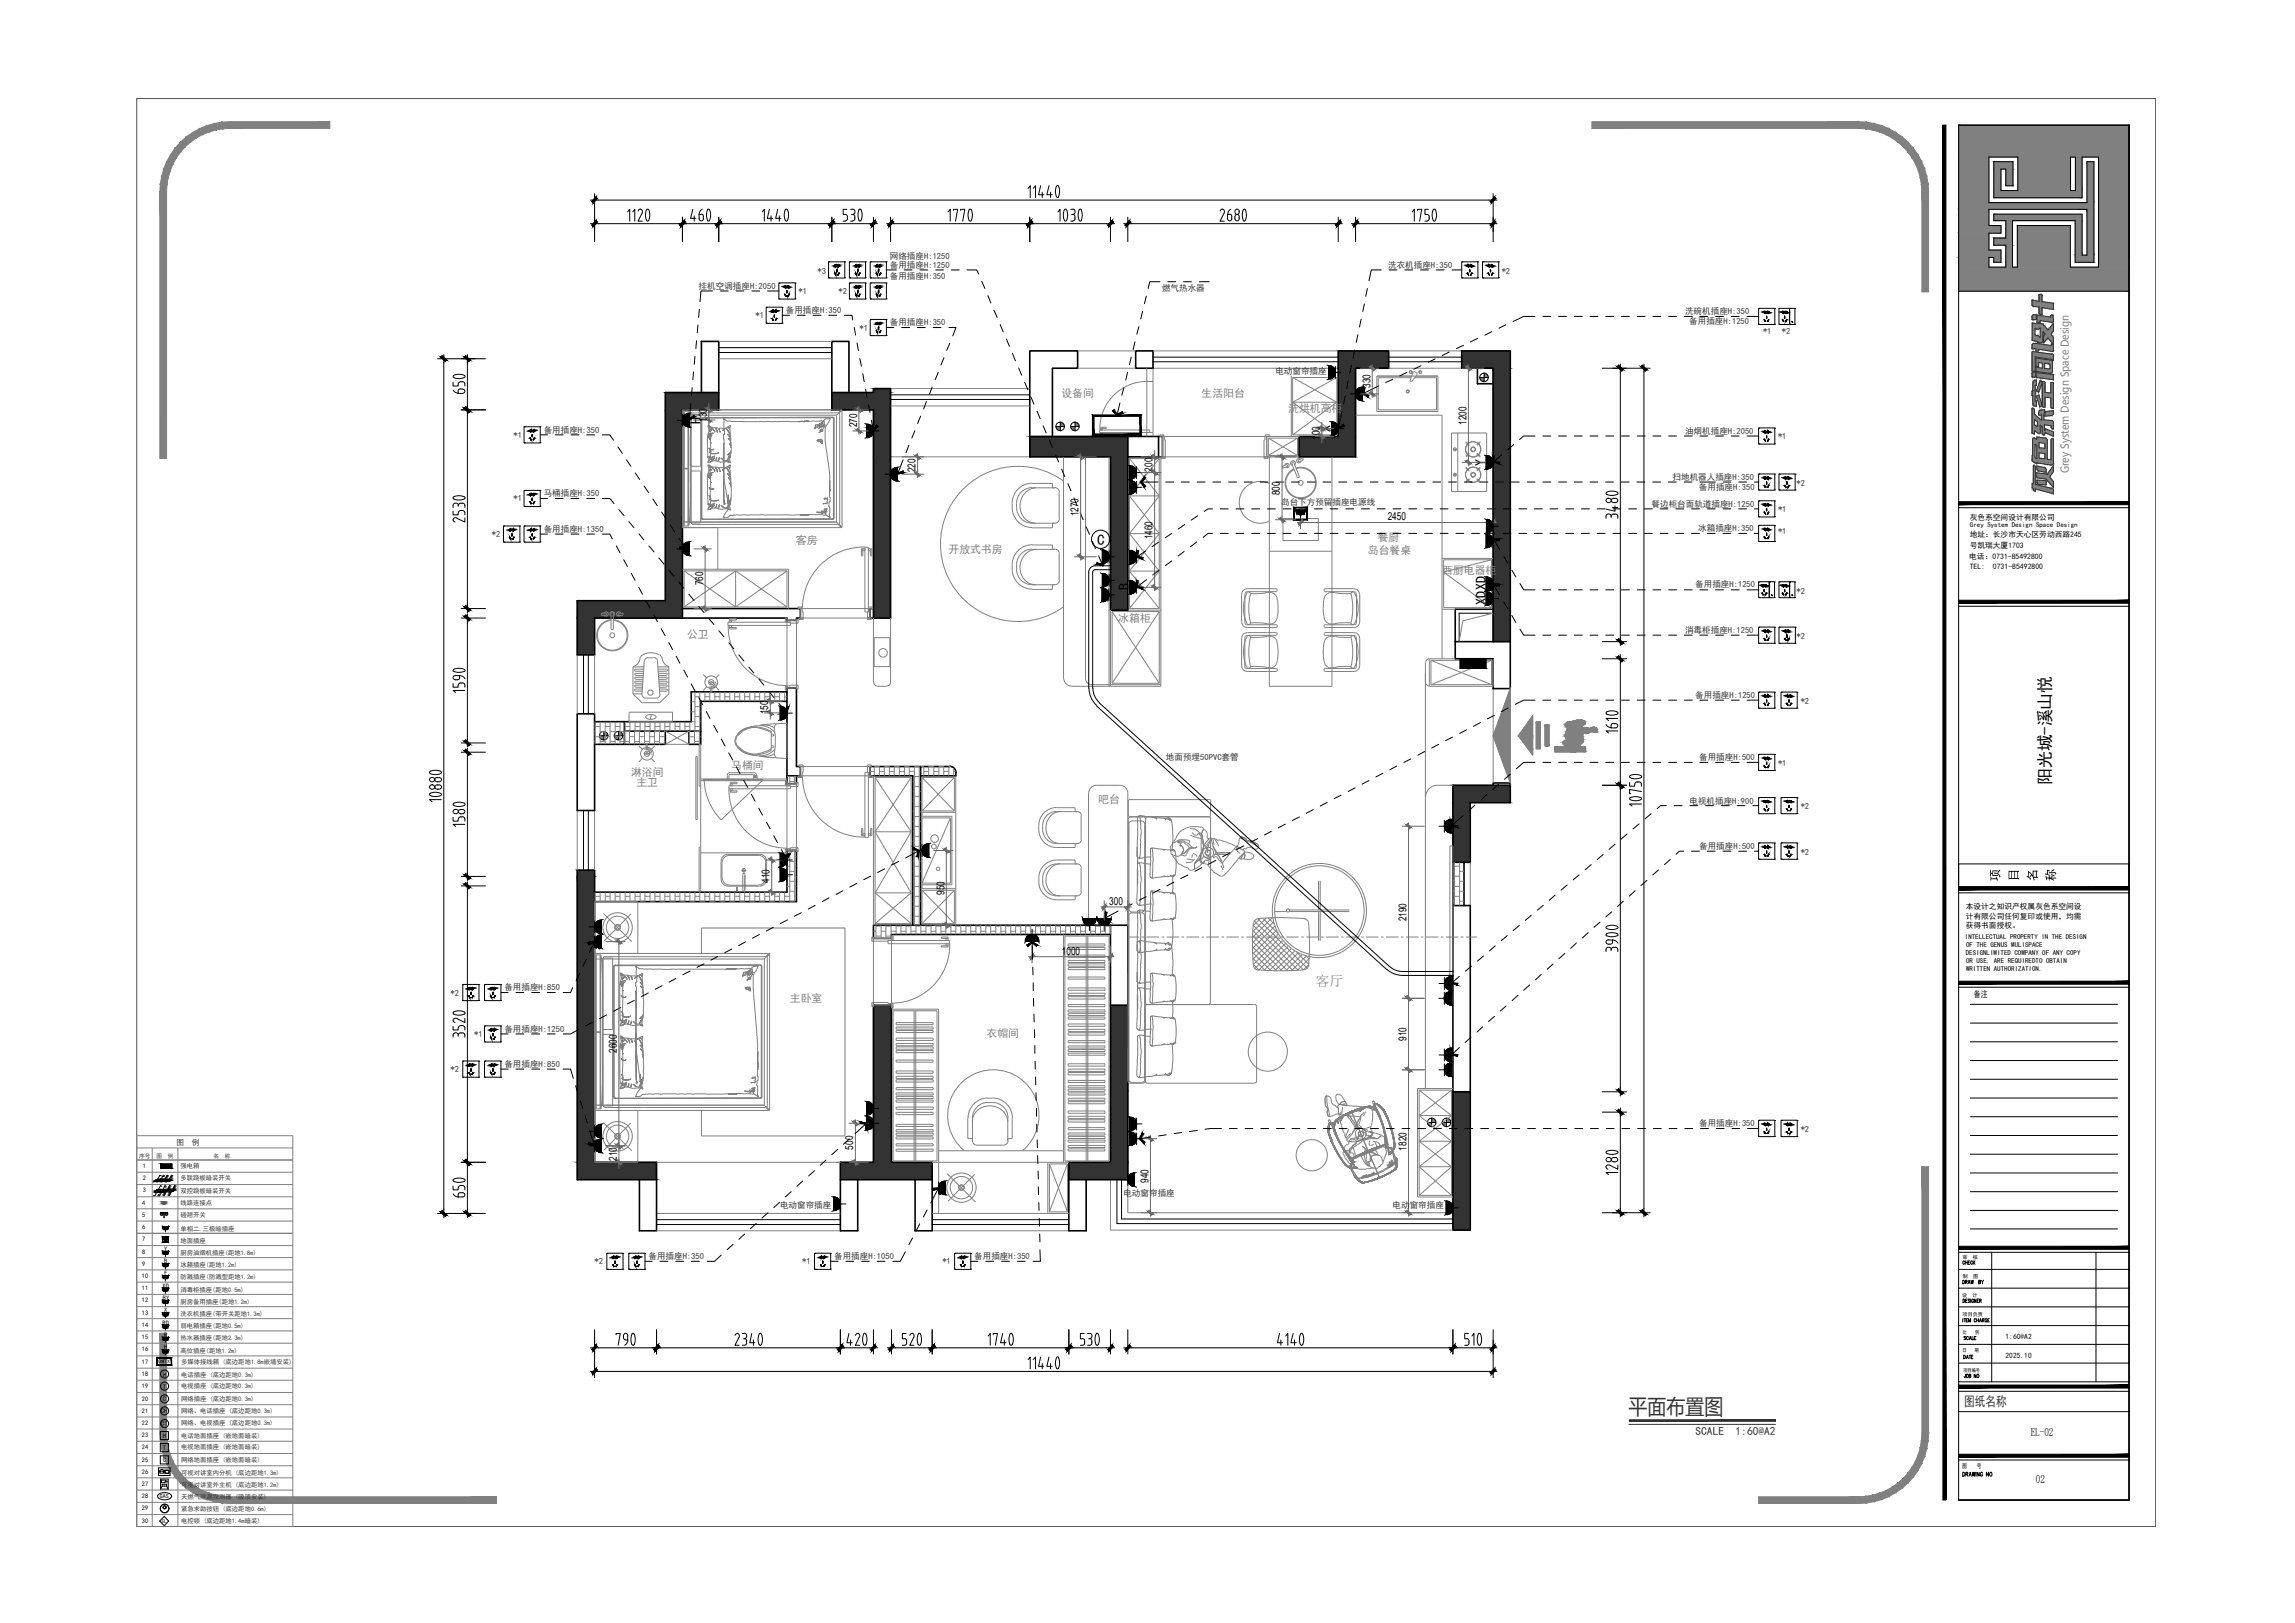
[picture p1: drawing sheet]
<svg xmlns="http://www.w3.org/2000/svg" width="420mm" height="297mm" viewBox="0 0 420 297" stroke-linecap="round" stroke-linejoin="round" font-family="sans-serif">
<defs><g id="words">
<text font-size="3.9" fill="#333" x="298.2" y="258.9">平面布置图</text>
<text font-size="3.1" x="375.5" y="143.7" transform="rotate(-90 375.5 143.7)">阳光城-溪山悦</text>
<text font-size="2.7" x="200.9" y="99.7">C</text>
<g font-size="2.6">
<text x="126.4" y="76.3" transform="rotate(90 126.4 76.3)">H</text>
<text x="243.6" y="79" transform="rotate(-90 243.6 79)">X</text>
<text x="271.9" y="85.3" transform="rotate(-90 271.9 85.3)">Y</text>
<text x="206.6" y="108" transform="rotate(-90 206.6 108)">B</text>
<text x="272" y="110.7" transform="rotate(-90 272 110.7)">XDXD</text>
</g>
<text font-size="2.6" fill="#808080" x="240.8" y="180.5">客厅</text>
<text font-size="2.4" fill="#333" x="359.6" y="257.3">图纸名称</text>
<g font-size="2.1" fill="#333">
<text x="310.4" y="262.7">SCALE</text>
<text x="317.7" y="262.7">1:60@A2</text>
</g>
<g font-size="2.1">
<text x="371.8" y="262.9">EL-02</text>
<text x="372.7" y="271.4">02</text>
</g>
<g font-size="2">
<text x="250.9" y="71" transform="rotate(-90 250.9 71)">330</text>
<text x="129.4" y="77.2" transform="rotate(-90 129.4 77.2)">130</text>
<text x="268.4" y="77.7" transform="rotate(-90 268.4 77.7)">1200</text>
<text x="156.9" y="78.2" transform="rotate(-90 156.9 78.2)">270</text>
<text x="241.6" y="80.5" transform="rotate(-90 241.6 80.5)">100</text>
<text x="167.6" y="86.4" transform="rotate(-90 167.6 86.4)">220</text>
<text x="211" y="86.3" transform="rotate(-90 211 86.3)">200</text>
<text x="197.5" y="94.5" transform="rotate(-90 197.5 94.5)">1270</text>
<text x="234.3" y="90.6" transform="rotate(-90 234.3 90.6)">800</text>
<text x="254.1" y="95.2">2450</text>
<text x="211" y="98.7" transform="rotate(-90 211 98.7)">1460</text>
<text x="128.7" y="107.1" transform="rotate(-90 128.7 107.1)">760</text>
<text x="140.6" y="130.7" transform="rotate(-90 140.6 130.7)">150</text>
<text x="140.9" y="161.6" transform="rotate(-90 140.9 161.6)">410</text>
<text x="172.9" y="163.7" transform="rotate(-90 172.9 163.7)">950</text>
<text x="203.1" y="165.6">300</text>
<text x="257.5" y="168.6" transform="rotate(-90 257.5 168.6)">2190</text>
<text x="194.4" y="174.7">1000</text>
<text x="257.5" y="190.5" transform="rotate(-90 257.5 190.5)">910</text>
<text x="112.9" y="192.7" transform="rotate(-90 112.9 192.7)">2600</text>
<text x="112.9" y="212.5" transform="rotate(-90 112.9 212.5)">210</text>
<text x="156.2" y="210.4" transform="rotate(-90 156.2 210.4)">500</text>
<text x="257.5" y="210.6" transform="rotate(-90 257.5 210.6)">1820</text>
<text x="210.2" y="216.5" transform="rotate(-90 210.2 216.5)">940</text>
</g>
<g font-size="2" fill="#808080">
<text x="194.3" y="72.7">设备间</text>
<text x="220" y="72.7">生活阳台</text>
<text x="235.9" y="75.5">洗烘机高柜</text>
<text x="378.8" y="86.7" transform="rotate(-90 378.8 86.7)">Grey System Design Space Design</text>
<text x="145.7" y="99.5">客房</text>
<text x="173.7" y="101.1">开放式书房</text>
<text x="250.4" y="101.4">岛台餐桌</text>
<text x="252.2" y="99.1">餐厨</text>
<text x="264" y="105">西厨电器柜</text>
<text x="204.7" y="113.8">冰箱柜</text>
<text x="125.8" y="116.8">公卫</text>
<text x="115.5" y="141.9">淋浴间</text>
<text x="116.5" y="143.9">主卫</text>
<text x="133.9" y="140.7">马桶间</text>
<text x="201.1" y="146.9" transform="rotate(1 201.1 146.9)">吧台</text>
<text x="144.6" y="183.3">主卧室</text>
<text x="180.6" y="189.7">衣帽间</text>
</g>
<g font-size="1.6" fill="#333">
<text x="162.9" y="47.4">网络插座H:1250</text>
<text x="127.9" y="52.9">挂机空调插座H:2050</text>
<text x="146.2" y="53.9">*1</text>
<text x="149.7" y="50.1">*3</text>
<text x="153.5" y="53.8">*2</text>
<text x="162.9" y="49">备用插座H:1250</text>
<text x="162.9" y="51.1">备用插座H:350</text>
<text x="212.7" y="53.2">燃气热水器</text>
<text x="254.1" y="49">洗衣机插座H:350</text>
<text x="274.9" y="50.1">*2</text>
<text x="138.3" y="58.3">*1</text>
<text x="143.9" y="57.3">备用插座H:350</text>
<text x="162.9" y="59.6">备用插座H:350</text>
<text x="308.5" y="57.5">洗碗机插座H:350</text>
<text x="309.3" y="59.3">备用插座H:1250</text>
<text x="157.4" y="60.5">*1</text>
<text x="322.8" y="61.1">*1</text>
<text x="326.2" y="61.1">*2</text>
<text x="233.5" y="68.5">电动窗帘插座</text>
<text x="94" y="80.1">*1</text>
<text x="99.5" y="79.2">备用插座H:350</text>
<text x="308.5" y="79.4">油烟机插座H:2050</text>
<text x="325.5" y="80.4">*1</text>
<text x="306.2" y="87.8">扫地机器人插座H:350</text>
<text x="311" y="89.7">备用插座H:350</text>
<text x="328.9" y="88.9">*2</text>
<text x="94" y="91.8">*1</text>
<text x="99.5" y="90.8">马桶插座H:350</text>
<text x="234.5" y="92.5">岛台下方预留插座电源线</text>
<text x="302.4" y="92.8">餐边柜台面轨道插座H:1250</text>
<text x="325.5" y="93.7">*1</text>
<text x="90.1" y="98.3">*2</text>
<text x="99.5" y="97.4">备用插座H:1350</text>
<text x="310.9" y="97.2">冰箱插座H:350</text>
<text x="325.5" y="97.7">*1</text>
<text x="310.4" y="107.5">备用插座H:1250</text>
<text x="328.9" y="108.8">*2</text>
<text x="308.5" y="115.9">消毒柜插座H:1250</text>
<text x="328.9" y="117">*2</text>
<text x="310.4" y="127.8">备用插座H:1250</text>
<text x="329.7" y="128.8">*2</text>
<text x="213.5" y="139.1">地面预埋50PVC套管</text>
<text x="311.1" y="139.1">备用插座H:500</text>
<text x="325.5" y="140.2">*1</text>
<text x="309.3" y="147.1">电视机插座H:900</text>
<text x="329.7" y="148.1">*2</text>
<text x="311.1" y="155.4">备用插座H:500</text>
<text x="329.7" y="156.4">*2</text>
<text x="82.5" y="182.2">*2</text>
<text x="92.3" y="181.3">备用插座H:850</text>
<text x="86.8" y="189.8">*1</text>
<text x="92.3" y="188.8">备用插座H:1250</text>
<text x="82.5" y="196.3">*2</text>
<text x="92.3" y="195.3">备用插座H:850</text>
<text x="311.1" y="206.1">备用插座H:350</text>
<text x="329.7" y="207.2">*2</text>
<text x="142.8" y="221.1">电动窗帘插座</text>
<text x="205.7" y="218.9">电动窗帘插座</text>
<text x="254.9" y="221.1">电动窗帘插座</text>
<text x="108.9" y="231.4">*2</text>
<text x="118.7" y="230.5">备用插座H:350</text>
<text x="146.9" y="231.4">*1</text>
<text x="152.7" y="230.5">备用插座H:1050</text>
<text x="172.5" y="231.4">*1</text>
<text x="178.4" y="230.5">备用插座H:350</text>
</g>
<text font-size="1.6" x="361.4" y="182.5">备注</text>
<g font-size="1.4">
<text x="360.6" y="95.2">灰色系空间设计有限公司</text>
<text x="360.6" y="98.3">地址：长沙市天心区劳动西路245</text>
<text x="360.6" y="100.3">号凯瑞大厦1703</text>
<text x="360.5" y="102.3">电话：0731-85492800</text>
<text x="360.6" y="104.1">TEL:</text>
<text x="364.9" y="104.1">0731-85492800</text>
<text x="359.9" y="166.3">本设计之知识产权属灰色系空间设</text>
<text x="359.9" y="168.1">计有限公司任何复印或使用，均需</text>
<text x="359.9" y="169.9">获得书面授权。</text>
<text x="367.2" y="245">1:60@A2</text>
<text x="367.2" y="248.5">2025.10</text>
</g>
<g font-size="1.4" fill="#333">
<text x="32.3" y="209.5">图</text>
<text x="35.1" y="209.5">例</text>
</g>
<g font-size="1.3">
<text x="360.7" y="96.4">Grey System Design Space Design</text>
<text x="359.7" y="171.9">INTELLECTUAL PROPERTY IN THE DESIGN</text>
<text x="359.9" y="173.4">OF THE GENUS MULISPACE</text>
<text x="359.9" y="174.8">DESIGNLIMITED COMPANY OF ANY COPY</text>
<text x="359.9" y="176.3">OR USE, ARE REQUIREDTO OBTAIN</text>
<text x="359.9" y="177.8">WRITTEN AUTHORIZATION.</text>
</g>
<g font-size="1.2">
<text x="26.1" y="215.9">2</text>
<text x="26.2" y="213.8">1</text>
<text x="26" y="220.5">4</text>
<text x="26.1" y="218.1">3</text>
<text x="26" y="222.7">5</text>
<text x="26" y="225">6</text>
<text x="26" y="227.2">7</text>
<text x="26" y="233.9">10</text>
<text x="26" y="229.4">8</text>
<text x="26" y="231.6">9</text>
<text x="30" y="228.9">Y</text>
<text x="30.1" y="231.2">B</text>
<text x="30.1" y="233.4">F</text>
<text x="26" y="236.1">11</text>
<text x="26" y="238.4">12</text>
<text x="29.8" y="235.7">XD</text>
<text x="29.8" y="238">BY</text>
<text x="26" y="240.6">13</text>
<text x="26" y="242.8">14</text>
<text x="26" y="245.1">15</text>
<text x="29.8" y="242.4">RD</text>
<text x="30" y="240.2">X</text>
<text x="30" y="244.6">R</text>
<text x="26" y="251.8">18</text>
<text x="26" y="247.3">16</text>
<text x="26" y="249.6">17</text>
<text x="29.8" y="251.9">H</text>
<text x="30" y="247">H</text>
<text x="26" y="256.3">20</text>
<text x="26" y="254.1">19</text>
<text x="29.8" y="254.2">T</text>
<text x="29.8" y="256.5">C</text>
<text x="26" y="258.6">21</text>
<text x="26" y="263">23</text>
<text x="26" y="260.8">22</text>
<text x="29.4" y="258.7">CH</text>
<text x="29.5" y="261">CT</text>
<text x="29.8" y="263.1">H</text>
<text x="26" y="269.7">26</text>
<text x="26" y="265.3">24</text>
<text x="26" y="267.5">25</text>
<text x="29.8" y="267.6">C</text>
<text x="29.8" y="265.3">T</text>
<text x="26" y="271.9">27</text>
<text x="26" y="274.2">28</text>
<text x="26" y="276.4">29</text>
<text x="26" y="278.7">30</text>
</g>
<g font-size="1.2" fill="#333">
<text x="33" y="213.8">强电箱</text>
<text x="33" y="220.6">线路连接点</text>
<text x="33" y="218.3">双控跷板暗装开关</text>
<text x="33" y="216">多联跷板暗装开关</text>
<text x="33" y="225.2">单相二.三极暗插座</text>
<text x="33" y="227.5">地面插座</text>
<text x="33" y="222.7">碰翘开关</text>
<text x="33" y="231.9">冰箱插座(距地1.2m)</text>
<text x="33" y="229.7">厨房油烟机插座(距地1.8m)</text>
<text x="33" y="234.1">防溅插座(防溅型距地1.2m)</text>
<text x="33" y="236.4">消毒柜插座(距地0.5m)</text>
<text x="33" y="238.6">厨房备用插座(距地1.2m)</text>
<text x="33" y="240.8">洗衣机插座(带开关距地1.3m)</text>
<text x="33" y="243.1">弱电箱插座(距地0.5m)</text>
<text x="33" y="245.3">热水器插座(距地2.3m)</text>
<text x="33" y="247.6">高位插座(距地1.2m)</text>
<text x="33.2" y="252">电话插座 (底边距地0.3m)</text>
<text x="33.2" y="249.7">多媒体接线箱 (底边距地1.8m嵌墙安装)</text>
<text x="33.2" y="256.4">网络插座 (底边距地0.3m)</text>
<text x="33.2" y="254">电视插座 (底边距地0.3m)</text>
<text x="33.2" y="263.1">电话地面插座 (嵌地面暗装)</text>
<text x="33.2" y="258.7">网络、电话插座 (底边距地0.3m)</text>
<text x="33.2" y="260.9">网络、电视插座 (底边距地0.3m)</text>
<text x="33.2" y="269.9">可视对讲室内分机 (底边距地1.3m)</text>
<text x="33.2" y="267.6">网络地面插座 (嵌地面暗装)</text>
<text x="33.2" y="265.2">电视地面插座 (嵌地面暗装)</text>
<text x="33.2" y="274.4">天燃气泄漏探测器 (吸顶安装)</text>
<text x="33.2" y="272.1">可视对讲室外主机 (底边距地1.2m)</text>
<text x="33.2" y="276.6">紧急求助按钮 (底边距地0.6m)</text>
<text x="33.2" y="278.8">电控锁 (底边距地1.4m暗装)</text>
</g>
<g font-size="1.1">
<text x="359.3" y="268.6">图</text>
<text x="361.9" y="268.6">号</text>
<text x="29.3" y="274.2">GAS</text>
</g>
<g font-size="1" fill="#333">
<text x="25.5" y="211.9">序号</text>
<text x="28.7" y="211.9">图</text>
<text x="30.7" y="211.9">例</text>
<text x="39.1" y="211.9">名</text>
<text x="41.1" y="211.9">称</text>
</g>
<g font-size=".9">
<text x="359.3" y="230.3">审</text>
<text x="359.3" y="233.8">制</text>
<text x="361.2" y="230.3">核</text>
<text x="361.2" y="233.8">图</text>
<text x="359.3" y="237.4">设</text>
<text x="361.1" y="237.4">计</text>
<text x="359.3" y="240.8">项目负责</text>
<text x="359.3" y="244.1">比</text>
<text x="361.6" y="244.1">例</text>
<text x="29" y="249.5">DMTX</text>
<text x="359.3" y="247.5">日</text>
<text x="359.5" y="251">项目编号</text>
<text x="361.6" y="247.5">期</text>
<text x="29.6" y="278.7">EL</text>
</g>
</g></defs>
<g fill="#333" stroke="#333" stroke-width=".18">
<path d="M266 143.7l10.5 3.2v-3.2zM266 143.7l10.5 3.2h-10.5z"/>
<path d="M266 146.9l3.2 10.9v-10.9zM266 146.9l3.2 10.9h-3.2z"/>
<path d="M203.3 184l3.2 15.8v-15.8zM203.3 184l3.2 15.8h-3.2z"/>
<path d="M203.3 199.8l3.2 12.9v-12.9zM203.3 199.8l3.2 12.9h-3.2z"/>
<path d="M195.7 212.7l10.8 3.2v-3.2zM195.7 212.7l10.8 3.2h-10.8z"/>
<path d="M266 199.8l3.2 22.2v-22.2zM266 199.8l3.2 22.2h-3.2z"/>
<path d="M266 222l3.2 3.1v-3.1zM266 222l3.2 3.1h-3.2z"/>
<path d="M159.9 184l3.3 28.7v-28.7zM159.9 184l3.3 28.7h-3.3z"/>
<path d="M153.9 212.7l16.8 3.2v-3.2zM153.9 212.7l16.8 3.2h-16.8z"/>
<path d="M105.7 159.3l3.2 1.1v-1.1zM105.7 159.3l3.2 1.1h-3.2z"/>
<path d="M105.7 160.4l3.2 52.3v-52.3zM105.7 160.4l3.2 52.3h-3.2z"/>
<path d="M105.7 212.7l14.5 3.2v-3.2zM105.7 212.7l14.5 3.2h-14.5z"/>
<path d="M121.8 71.8l9.8 3.2v-3.2zM121.8 71.8l9.8 3.2h-9.8z"/>
<path d="M121.8 75l3.1 34.9v-34.9zM121.8 75l3.1 34.9h-3.1z"/>
<path d="M105.7 109.9l19.2 3.2v-3.2zM105.7 109.9l19.2 3.2h-19.2z"/>
<path d="M105.7 113.1l3.2 6.7v-6.7zM105.7 113.1l3.2 6.7h-3.2z"/>
<path d="M159.9 71.1l3.1 .7v-.7zM159.9 71.1l3.1 .7h-3.1z"/>
<path d="M152.3 71.8l10.7 1.1v-1.1zM152.3 71.8l10.7 1.1h-10.7z"/>
<path d="M152.3 72.9l10.7 2.1v-2.1zM152.3 72.9l10.7 2.1h-10.7z"/>
<path d="M159.9 75l3.1 8.6v-8.6zM159.9 75l3.1 8.6h-3.1z"/>
<path d="M159.9 83.6l3.1 29.5v-29.5zM159.9 83.6l3.1 29.5h-3.1z"/>
<path d="M188.5 79.9l18 3.7v-3.7zM188.5 79.9l18 3.7h-18z"/>
<path d="M203.3 83.6l3.2 28.1v-28.1zM203.3 83.6l3.2 28.1h-3.2z"/>
<path d="M245 64.2l9.2 3.2v-3.2zM245 64.2l9.2 3.2h-9.2z"/>
<path d="M245 67.4l3.2 12.5v-12.5zM245 67.4l3.2 12.5h-3.2z"/>
<path d="M237.8 79.9l10.4 3.7v-3.7zM237.8 79.9l10.4 3.7h-10.4z"/>
<path d="M267.6 64.2l8.9 3.2v-3.2zM267.6 64.2l8.9 3.2h-8.9z"/>
<path d="M273.4 67.4l3.1 50v-50zM273.4 67.4l3.1 50h-3.1z"/>
</g>
<g fill="none" stroke="#000" stroke-width=".3">
<path d="M389.8 22.9v251.6h-31.2M128.4 71.8v-9.3h3.2v12.5h-6.7v38.1M131.6 71.8h-9.8v38.1h-16.1v9.9h3.2v-6.7h35.2v.4h1.7v-.4h.7v-1.7h-21.6M152.3 71.8h7.6v-.7h3.1v42h-3.1M155.4 71.8v-9.3h-3.1v12.5h7.6v38.1M188.5 79.9h23.6v3.7h-5.6M192.7 79.9v-12.5h4.6v-3.2h-8.8v19.4h14.8v28.1h3.2v-31.8M207.9 64.2h3.2v3.2h-3.2zM212.1 79.9h.7v3.7h-.7M245 64.2h9.2v3.2h-6v16.2h-10.4v-3.7h7.2zM270.5 67.4v2.8h2.9M159.9 111.4h-.6v1.7h.6"/>
<path d="M266.4 117.4h10.1M273.4 111.5h-7v9.1h7v5.4h3.1v-61.8h-8.9v3.2h5.8v50M105.7 130.6h3.2v17.7h-3.2zM114.3 132.1v4.1h-5.4M114.3 133.8h14M121.8 133.8v2.4h-7.5M126.1 133.8v2.4h2.2v-2.4M144.1 126.6h-17.6v5.5h-17.6M144.1 128.4h-15.8v5.4M144.1 142h2.4v-1.7h-.7v-14.4h-1.7v17.5h1.7v-1.4M144.1 155.7h1.7M168.5 140.3h-9.2v1.7h7.8v27.3"/>
<path d="M173.8 140.3h-5.3v29M173.9 140.3a1.16 1.16 0 0 1 1.1 1.1M175 141.4v.6h-6.5M266 157.8v7.9h3.2v59.4h-3.2v-25.3h3.2M268 157.8v7.9M273.4 143.7v-.4h3.1v3.6h-7.3v10.9h-3.2v-14.1h10.5M108.9 163.3h35.2v-7.6h1.7v9.3h-36.9M203.3 171h-40.1v.7h-3.3v-2.4h46.6v46.6h-10.8M203.3 169.3v43.4h-7.6v12.6h3.2v-9.4M266 165.7v34.1M203.3 184h3.2M117.1 215.9v9.4h3.1v-12.6h-11.3v-53.4h-3.2v56.6h14.5"/>
<path d="M153.9 215.9h16.8M157 215.9v9.4h-3.1v-12.6h6v-28.7h3.3v28.7h7.5v12.6h-3.2v-9.4"/>
</g>
<g fill="none" stroke="#808080" stroke-width=".18">
<path d="M131.6 65.7h20.7M131.6 62.5h20.7M163 71.1h25.5M163 74.3h25.5M197.3 67.4h10.6M197.3 64.2h10.6M211.1 67.4h33.9M211.1 64.2h33.9M254.2 67.4h13.4M254.2 64.2h13.4M105.7 119.8v10.8M108.9 119.8v10.8"/>
<path d="M105.7 148.3v11M108.9 148.3v11M269.2 157.8v7.9M203.3 215.9v9.2h62.7M206.5 215.9v6.1h59.5M120.2 222.1h33.7M120.2 225.3h33.7M170.7 222.1h25M170.7 225.3h25"/>
</g>
<g fill="none" stroke="#000" stroke-width=".18">
<path d="M131.6 64.5h20.7M131.6 63.6h20.7M163 72.3h25.5M163 73.1h25.5M211.1 66.2h33.9M211.1 65.4h33.9M254.2 66.2h13.4M254.2 65.4h13.4M106.8 119.8v10.8M107.7 119.8v10.8M106.8 148.3v11M107.7 148.3v11"/>
<path d="M204.5 215.9v8h61.5M205.3 215.9v7.2h60.7M120.2 223.2h33.7M120.2 224.1h33.7M170.7 223.2h25M170.7 224.1h25"/>
</g>
<g fill="none" stroke="#808080" stroke-width=".18">
<path d="M131.6 75h20.7M209.9 69.8v9.4M211.1 69.8v9.4M212.8 79.9h25M163 83.6h25.5M212.8 83.6h25M144.1 113.5v12.4M145.8 113.5v12.4M146.5 113.1h12.8M146.5 111.4h12.8M273.4 112.2l-5.6 1.4-.7 3.8M273.4 126v17.3"/>
<path d="M276.5 126v17.3M144.1 143.4v12.3M145.8 143.4v12.3M146.5 142h12.8M146.5 140.3h12.8M159.9 171.7v12.3M163.2 171.7v12.3M120.2 212.7h33.7"/>
</g>
<path d="M389.8 22.9v24.2M358.6 92.1h31.2M358.6 92.9h31.2M273.4 112.2h-6.3v5.2M358.6 111h31.2M358.6 158.1h31.2v4.5h-31.2zM358.6 163.4h31.2M358.6 180.7h31.2M358.6 267.2h31.2" fill="none" stroke="#000" stroke-width=".18"/>
<g fill="none" stroke="#808080" stroke-width=".18">
<path d="M193.3 78.1h.1M193.4 78.1h-.1M193.4 78.1l-.1 .1M193.5 78.1l-.2 .2M193.6 78.1l-.2 .2M193.6 78.1l-.2 .3M193.7 78.1l-.3 .3M193.8 78.1l-.4 .3M193.9 78.1l-.5 .4M194 78.1l-.5 .5M194.1 78.1l-.6 .5M194.1 78.8v.1"/>
<path d="M194.1 78.7l-.1 .1M194.1 78.7l-.2 .1M194.1 78.6l-.2 .2M194.1 78.5l-.3 .3M194.1 78.4l-.4 .4M194.1 78.3l-.4 .4M194.1 78.2l-.5 .5M194.1 78.1l-.5 .6M194.2 77.3h-.1M194.2 77.3l-.1 .1M194.3 77.3l-.2 .2M194.3 77.3l-.2 .3"/>
<path d="M194.4 77.3l-.3 .3M194.4 77.4l-.3 .3M194.5 77.4l-.4 .4M194.5 77.4l-.4 .5M194.5 77.5l-.4 .4M194.6 77.5l-.5 .5M194.6 77.5l-.5 .6M194.7 77.6l-.5 .5M194.7 77.6l-.4 .5M194.7 77.7l-.3 .4M194.8 77.8l-.3 .3M194.8 77.7l-.4 .4"/>
<path d="M194.8 78.1h.1M194.8 78l-.1 .1M194.8 77.9l-.1 .2M194.8 77.8l-.2 .3M196 78.1h.1M196.1 78.1h-.1M196.1 78.1l-.1 .1M196.2 78.1l-.2 .2M196.3 78.1l-.2 .2M196.4 78.1l-.3 .3M196.5 78.1l-.4 .3M196.6 78.1l-.5 .4"/>
<path d="M196.7 78.1l-.5 .5M196.8 78.1l-.6 .5M196.8 78.8v.1M196.8 78.7l-.1 .1M196.8 78.6l-.2 .2M196.8 78.5l-.3 .3M196.8 78.4l-.3 .4M196.8 78.4l-.4 .4M196.8 78.3l-.4 .4M196.8 78.2l-.4 .5M196.8 78.2l-.5 .5M196.8 78.1l-.5 .6"/>
<path d="M196.9 77.3h-.1M196.9 77.3l-.1 .1M197 77.3l-.2 .2M197 77.3l-.2 .3M197.1 77.3l-.3 .3M197.1 77.4l-.3 .3M197.2 77.4l-.4 .4M197.2 77.4l-.4 .5M197.2 77.5l-.4 .4M197.3 77.5l-.5 .5M197.3 77.5l-.5 .6M197.4 77.6l-.5 .5"/>
<path d="M197.4 77.6l-.4 .5M197.5 77.7l-.4 .4M197.5 77.8l-.3 .3M197.5 78.1h.1M197.5 78v.1M197.5 77.9l-.1 .2M197.5 77.9l-.2 .2M270.9 69.1h.1M271 69.1l-.1 .1M271.1 69.1l-.2 .2M271.2 69.1l-.3 .2M271.2 69.1l-.3 .3"/>
<path d="M271.3 69.1l-.3 .3M271.4 69.1l-.4 .4M271.5 69.1l-.5 .4M271.5 69.9l.2-.2-.2 .2M271.5 69.1l-.4 .5M271.6 69.1l-.5 .5M271.7 69.9h.1M271.7 69.1l-.6 .5M271.7 69.8l-.1 .1M271.7 69.6l-.3 .2M271.7 69.5l-.3 .3M271.7 69.4l-.4 .4"/>
<path d="M271.7 69.3l-.4 .5M271.7 69.2l-.5 .5M271.7 69.1l-.5 .6M271.8 68.3l-.1 .1M271.8 68.3l-.1 .2M271.9 68.3l-.2 .2M271.9 68.4l-.2 .2M272 68.4l-.3 .3M272 68.4l-.3 .4M272.1 68.5l-.4 .4M272.2 68.5l-.5 .5M272.2 68.5l-.4 .6 .5-.5"/>
<path d="M272.3 68.7l-.4 .4M272.3 68.6l-.5 .5M272.3 68.7l-.3 .4M272.4 68.8l-.3 .3M272.4 68.7l-.4 .4M272.4 69.1h.1M272.4 69l-.1 .1M272.4 68.9l-.2 .2M272.4 68.8l-.2 .3M272.5 69l-.1 .1M109.7 134.7h.1M109.8 134.7h-.1"/>
<path d="M109.9 134.7l-.2 .1M110 134.7l-.2 .1M110 134.7l-.2 .2M110.1 134.7l-.3 .3M110.2 134.7l-.4 .3M110.3 134.7l-.5 .3M110.3 134.7l-.4 .4M110.4 134.7l-.5 .5M110.5 134.7l-.5 .5M110.5 135.4h.1M110.5 135.3l-.1 .1M110.5 135.2l-.2 .2"/>
<path d="M110.5 135.1l-.2 .3M110.5 135l-.3 .4M110.5 135l-.3 .3M110.5 134.9l-.4 .4M110.5 134.8l-.4 .5M110.5 134.8l-.5 .5M110.5 134.7l-.5 .6M110.6 133.9h-.1M110.6 133.9l-.1 .1M110.7 133.9l-.2 .2M110.8 133.9l-.3 .3M110.8 134l-.3 .3"/>
<path d="M110.9 134l-.4 .4M111 134l-.5 .5M111 134.1l-.5 .5M111.1 134.1l-.6 .5M111.1 134.2l-.5 .5M111.1 134.2l-.4 .5M111.2 134.3l-.4 .4M111.2 134.4l-.3 .3M111.3 134.7h.1M111.3 134.5l-.2 .2M111.3 134.4l-.3 .3M111.3 134.6l-.1 .1"/>
<path d="M112.5 134.7h.1M112.6 134.7l-.1 .1M112.7 134.7l-.2 .1M112.7 134.7l-.2 .2M112.8 134.7l-.3 .3M112.9 134.7l-.4 .3M113 134.7l-.4 .4M113.1 134.7l-.5 .5M113.2 134.7l-.5 .5M113.3 135.4h-.1M113.3 135.3l-.2 .1M113.3 135.2l-.3 .2"/>
<path d="M113.3 135.1l-.3 .3M113.3 135l-.4 .4M113.3 135l-.4 .3M113.3 134.9l-.5 .4M113.3 134.8l-.5 .5M113.3 134.8l-.6 .5M113.3 134.7l-.6 .6M113.3 133.9h.1M113.3 133.9v.1M113.4 133.9l-.1 .2M113.5 133.9l-.2 .3M113.6 134l-.3 .3"/>
<path d="M113.6 134l-.3 .4M113.7 134l-.4 .5M113.7 134.1l-.4 .5M113.8 134.1l-.5 .5M113.8 134.2l-.5 .5M113.8 134.2l-.4 .5M113.9 134.3l-.4 .4M113.9 134.4l-.3 .3M113.9 134.3l-.3 .4M114 134.7h.1M114 134.6l-.1 .1M114 134.5l-.2 .2"/>
<path d="M114 134.4l-.3 .3M261.3 205.4h.1M261.4 205.4l-.1 .1M261.5 205.4l-.2 .2M261.6 205.4l-.3 .3M261.7 205.4l-.3 .3M261.7 205.4l-.3 .4M261.8 205.4l-.4 .4M261.9 205.4l-.5 .5M261.9 205.4l-.4 .5M262 206.2h.1M262 205.4l-.5 .6"/>
<path d="M262.1 205.4l-.6 .6 .6-.5M262.1 206l-.2 .2M262.1 205.9l-.3 .3M262.1 205.8l-.3 .4M262.1 205.7l-.4 .4M262.1 205.6l-.5 .5M262.1 205.5l-.5 .5M262.1 204.7h.1M262.2 204.7l-.1 .1M262.3 205.4l.4-.4-.3 .4M262.3 204.7l-.2 .2M262.4 204.7l-.3 .3"/>
<path d="M262.4 204.7l-.3 .4M262.5 204.8l-.4 .3M262.5 204.8l-.4 .4M262.6 204.8l-.5 .5M262.6 204.9l-.5 .4M262.7 204.9l-.6 .5M262.7 204.9l-.5 .5M262.8 205.1l-.4 .3M262.8 205.2l-.1 .2M262.8 205.2l-.2 .2M262.8 205.1l-.3 .3M262.9 205.4h.1"/>
<path d="M262.9 205.4h-.1M262.9 205.3l-.2 .1M264 205.4h.1M264.1 205.4l-.1 .1M264.2 205.4l-.2 .2M264.3 205.4l-.3 .3M264.4 205.4l-.3 .4M264.6 205.4l-.5 .5M264.6 205.4l-.4 .5M264.7 205.4l-.5 .6M264.8 205.4l-.5 .6 .5-.5M264.8 206.1l-.1 .1"/>
<path d="M264.8 206l-.2 .2M264.8 205.9l-.2 .3M264.8 205.8l-.3 .4M264.8 205.7l-.4 .4 .4-.4M264.8 205.6l-.5 .5M264.8 205.5l-.5 .5M264.8 204.8l.2-.1-.2 .2M264.9 204.7h-.1M265 204.7l-.2 .2M265.1 204.7l-.3 .3M265.1 204.7l-.3 .4M265.2 204.8l-.4 .3"/>
<path d="M265.2 204.8l-.4 .4M265.3 204.8l-.5 .5M265.3 204.9l-.5 .5M265.3 204.9l-.5 .4M265.4 204.9l-.5 .5M265.4 204.9l-.3 .5M265.5 205.1l-.4 .3M265.5 205.2l-.1 .2M265.5 205.2l-.2 .2M265.6 205.4h-.1M265.6 205.4h.1M265.6 205.3l-.2 .1"/>
</g>
<g fill="none" stroke="#000" stroke-width=".18">
<path d="M193.3 78.1h1.6M194.1 77.3v1.6M196 78.1h1.6M196.8 77.3v1.6M270.9 69.1h1.6M271.7 68.3v1.6M109.7 134.7h1.6M110.5 133.9v1.5M112.5 134.7h1.5M113.3 133.9v1.5M261.3 205.4h1.6M262.1 204.7v1.5"/>
<path d="M264 205.4h1.6M264.8 204.7v1.5"/>
<circle cx="194.1" cy="78" r=".78"/>
<circle cx="196.8" cy="78" r=".78"/>
<circle cx="271.7" cy="69.1" r=".78"/>
<circle cx="110.5" cy="134.6" r=".78"/>
<circle cx="113.2" cy="134.6" r=".78"/>
<circle cx="262.1" cy="205.4" r=".78"/>
<circle cx="264.8" cy="205.4" r=".78"/>
</g>
<g fill="none" stroke="#000" stroke-width=".18">
<path d="M108.9 35.4v8.8M109.5 36.6h163.1M114.9 38.8l.4-.5v2.2M115.8 38.8l.4-.5v2.2M116.8 38.6a.43 .43 0 0 1 .6-.3 .43 .43 0 0 1 .2 .7M117.5 39l-.7 1.5h.8M118.4 38.4l-.2 .8 .2 1.1M118.4 38.4l.2-.1a1.69 1.69 0 0 1 0 2.2l-.2-.2M124.9 39.8v4.4M126.8 38.3l-.4 1.7h1M127.1 39.5v1M128 39.2v.7l.2 .5h.4l.2-.5"/>
<path d="M128 39.2h.4a.41 .41 0 0 1 .4 .5M128.6 38.3a1.08 1.08 0 0 0-.6 .9M128.7 39.8v.2M129.6 38.3h.2a1.84 1.84 0 0 1-.1 2.2 2.04 2.04 0 0 1-.1-2.2zM131.6 39.8v4.4M139.5 38.8l.4-.5v2.2M140.9 38.3l-.4 1.7h.9M141.2 39.5v1M142.4 38.3l-.4 1.7h1M142.7 39.5v1M143.8 38.4l.3-.1a1.84 1.84 0 0 1-.1 2.2 1.76 1.76 0 0 1-.2-2.1zM152.3 39.8v4.4"/>
<path d="M155 38.3h-.6v.9l.6 .1 .2 .4M155.1 39.8v.2M155.2 39.9l-.2 .5h-.2M155.7 38.3h.4M155.9 39.2h.2M156.1 38.3a.5 .5 0 0 1 .4 .5 .5 .5 0 0 1-.4 .4M156.1 39.2l.2 .1 .2 .4M156.5 39.8v.2M156.5 39.9l-.2 .5h-.2M157.3 38.3h.2a1.84 1.84 0 0 1-.1 2.2 2.04 2.04 0 0 1-.1-2.2zM159.9 39.8v4.4M163 39.8v4.4"/>
<path d="M173.6 38.8l.4-.5v2.2M174.6 38.5v-.2h.7l-.4 2.2M175.9 38.5v-.2h.7l-.4 2.2M177.4 38.4l-.2 .8 .2 1.1M177.4 38.4l.2-.1a1.69 1.69 0 0 1 0 2.2l-.2-.2M188.2 34.5l.4-.5v2.2M188.5 39.8v4.4M189.2 34.5l.4-.5v2.2M190.5 34l-.4 1.6h1M190.8 35.2v1M192 34l-.3 1.6h.9M192.3 35.2v1"/>
<path d="M193.4 36l.2 .2 .2-.2M193.7 38.8l.4-.5v2.2M193.8 34.1l.2 .7-.2 1.2M193.8 34.1l-.3-.1-.2 .4-.1 .8 .2 .8M194.9 38.4l-.2 .8 .2 1.1M194.9 38.4l.2-.1a1.69 1.69 0 0 1 0 2.2l-.2-.2M196 38.3h.4M196.2 39.2h.2M196.4 38.3a.5 .5 0 0 1 .4 .5 .5 .5 0 0 1-.4 .4l.4 .3v.2M196.8 39.8v.2M196.8 39.9l-.2 .5h-.2M197.6 38.4l.2-.1a1.84 1.84 0 0 1 0 2.2 1.76 1.76 0 0 1-.2-2.1z"/>
<path d="M203.3 39.8v4.4M206.5 39.8v4.4M223.4 38.6a.43 .43 0 0 1 .6-.3 .43 .43 0 0 1 .1 .7M224.1 39l-.7 1.5h.7M225.1 39.2h-.4v.7l.2 .5h.2a.48 .48 0 0 0 .4-.6M225.1 39.2a.41 .41 0 0 1 .4 .5M225.3 38.3a1.08 1.08 0 0 0-.5 .9M226.1 39.7l.2-.4 .2-.1 .2 .1 .2 .4M226.1 39.8a.47 .47 0 0 0 .1 .5 .47 .47 0 0 0 .5 .1l.2-.5M226.3 38.3a.45 .45 0 0 1 .6 .5 .45 .45 0 0 1-.6 .4 .54 .54 0 0 1 0-.9zM226.8 39.8v.2M227.7 38.3h.2a1.84 1.84 0 0 1-.1 2.2 2.04 2.04 0 0 1-.1-2.2z"/>
<path d="M245 39.8v4.4M248.2 39.8v4.4M258.5 38.8l.4-.5v2.2M259.5 38.5v-.2h.8l-.4 2.2M261.3 39.2l.2 .1 .2 .4M261.5 38.3h-.6v.9h.4M261.6 39.8v.2M261.7 39.9l-.2 .5h-.2M262.8 38.4l-.3-.1a1.84 1.84 0 0 0 .1 2.2l.2-.2M262.8 38.4l.2 .8-.2 1.1M273.4 35.4v8.8M109.5 40.9h14.8"/>
<path d="M125.7 40.9h5.2M132.3 40.9h19.3M153 40.9h6.2M154.4 40.5h.3M155.7 40.5h.4M163.8 40.9h24M189.2 40.9h13.4M196 40.5h.4M207.2 40.9h37.1M248.8 40.9h23.8M260.9 40.5h.4M80.1 65.7h8.8"/>
<path d="M81.3 66.3v155.1M82.9 70v.7h1v-.4M83 71.4a1.08 1.08 0 0 0 .9 .6M83.1 69.1l1.1 .2 .8-.2M83.9 71.6v.4h.7M84.4 71.2a.41 .41 0 0 0-.5 .4M84.4 71.2h.2M84.4 69.9h.2M84.4 69.9l-.4 .1-.1 .3M84.4 75h4.5M84.6 71.2l.4 .2 .1 .2-.1 .2-.4 .2M84.6 69.9l.4 .1 .1 .7"/>
<path d="M85 68.7l-1.2-.2a.75 .75 0 0 0-.9 .4l.2 .2M85 68.7l.1 .2-.1 .2M85.6 66.3v8M85.6 75.7v35M293.3 67.4h8.8M296.6 68.1v48.6M301 68.1v153.2M82.9 93.6v.6h1v-.3M83.1 90.9l1.1-.2 .8 .2M83.1 90.9l-.1 .3 .4 .3h.8l.8-.2M83.7 94.8a.42 .42 0 0 0-.7 .1 .42 .42 0 0 0 .3 .6M83.9 92.5v.2"/>
<path d="M84.4 92.1h.2M84.4 92.1l-.4 .2-.1 .2a.5 .5 0 0 0-.5-.4 .5 .5 0 0 0-.5 .4v.4M84.6 93.4a.53 .53 0 0 0-.7 .4M84.6 93.4l.4 .2 .1 .2M84.6 92.1l.4 .2 .1 .6M85 90.9l.1 .2-.1 .2M85.1 94.8v.7l-1.4-.6M85.1 93.9v.3M294.1 91.4a.47 .47 0 0 1 .6-.2 .47 .47 0 0 1 .2 .6 .47 .47 0 0 1-.6 .2 .47 .47 0 0 1-.2-.6zM295 94.5v.2M295.2 92.9h1M295.5 94.1h.2"/>
<path d="M295.5 91.2h.2M295.5 92h.2M295.5 94.1l-.4 .2-.1 .2a.5 .5 0 0 0-.5-.4 .5 .5 0 0 0-.5 .4v.4M295.5 91.2l-.4 .2-.1 .2 .1 .2 .4 .2M295.7 92.6v1l-1.7-.4M295.7 94.1l.4 .2 .1 .6M295.7 91.2l.4 .2 .1 .2-.1 .2-.4 .2M296.1 90.1l-1.2-.2a.75 .75 0 0 0-.9 .4l.1 .2 .8 .2 1.2-.2M296.1 90.1l.1 .2-.1 .2M84.4 111.4h4.5M84.4 113.1h4.5M85.6 113.8v21.5"/>
<path d="M293.3 117.4h4.5M82.9 125.1v.7h1v-.4M83.1 122.5l1.1-.2 .8 .2M83.1 122.5l-.2 .2a1.78 1.78 0 0 0 2.1 .2M83.4 123.7h.7M83.4 123.6l-.4 .2-.1 .2 .1 .2 .4 .2M84.1 124v-.3a1.09 1.09 0 0 1 1 .5M84.2 124a.57 .57 0 0 1-.8 .4M84.4 125h.2M84.4 125l-.4 .2-.1 .2M84.4 136h4.5M84.4 137.7h4.5"/>
<path d="M84.6 125l.4 .2 .1 .2M85 122.5l.1 .2-.1 .2M85.1 126.4h-2.2l.5 .3M85.1 125.4v.4M85.6 138.4v21.3M293.3 120.6h4.5M294 132.6a1.08 1.08 0 0 0 1 .6M294.1 130.7l1.2 .2 .8-.2M295 132.8v.4h.7M295.5 132.4a.41 .41 0 0 0-.5 .4M295.5 132.5h.2M295.7 132.4l.4 .2 .1 .2-.1 .2-.4 .2"/>
<path d="M296.1 130.3l-1.2-.2a.75 .75 0 0 0-.9 .4l.1 .2M296.1 130.3l.1 .2-.1 .2M296.2 133.8h-2.2l.5 .4M296.2 131.5h-2.2l.5 .4M296.6 121.3v21.7M78.7 143.8a.47 .47 0 0 1 .6-.1 .47 .47 0 0 1 .2 .5 .47 .47 0 0 1-.6 .2 .47 .47 0 0 1-.2-.6zM78.7 142.5a.47 .47 0 0 1 .6-.2 .47 .47 0 0 1 .2 .6 .47 .47 0 0 1-.6 .2 .47 .47 0 0 1-.2-.6zM78.8 145.2l1.1-.2 .8 .2M78.8 141.2l1.1-.2 .8 .2M78.8 145.2l-.1 .3 .4 .2 .8 .1 .8-.2M78.8 141.2l-.1 .3 .4 .2 .8 .1 .8-.2M80.1 143.7h.2"/>
<path d="M80.1 142.3h.2M80.1 143.6l-.4 .2-.1 .2 .1 .2 .4 .2M80.1 142.3l-.4 .2-.1 .2 .1 .2 .4 .2M80.3 143.6l.5 .2v.2a.57 .57 0 0 1-.7 .4M80.3 142.3l.5 .2v.2a.57 .57 0 0 1-.7 .4M80.7 145.2l.1 .2-.1 .2M80.7 141.2l.1 .2-.1 .2M80.8 146.3h-2.2l.5 .4M82.9 149.6v.7h1v-.4M83 148.3a.47 .47 0 0 1 .6-.2 .47 .47 0 0 1 .3 .6 .47 .47 0 0 1-.7 .2 .47 .47 0 0 1-.2-.6zM84.4 149.5h.2M84.4 148.2h.2"/>
<path d="M84.4 149h.2M84.4 149.5l-.4 .2-.1 .2M84.4 148.1l-.4 .2-.1 .2 .1 .2 .4 .2M84.6 149.5l.4 .2 .1 .6M84.6 148.1l.4 .2 .1 .2-.1 .2-.4 .2M85 147l-1.2-.2a.75 .75 0 0 0-.9 .4l.2 .2 .7 .2 1.2-.2M85 147l.1 .2-.1 .2M85.1 150.9h-2.2l.5 .4M293.3 143.7h4.5M296.6 144.4v54.7M298.3 143.2v.7h1v-.4M298.5 146.4l.7 .2 1.2-.2"/>
<path d="M298.5 146l1.1-.2 .8 .2M298.5 146l-.2 .2 .2 .1M299.8 143.1h.2M299.8 143.1l-.4 .2-.1 .2M300 143.1l.4 .2 .1 .2M300.4 141.9l-1.2-.2a.75 .75 0 0 0-.9 .4l.2 .2 .7 .2 1.2-.2M300.4 146l.1 .2-.1 .1M300.4 141.9l.1 .2-.1 .2M300.5 147.2h-2.2l.5 .3M300.5 144.9l-2.2-.4v.7h.2M300.5 143.5v.4M84.4 160.4h4.5"/>
<path d="M84.4 162.1h4.5M85.6 162.8v49.2M294 173.8v.4M294.5 172a1.55 1.55 0 0 1 1.7 .6M294.5 172l-.4 .2-.1 .2 .1 .2 .4 .2M295 173.8v.2M295.2 172v.4M295.2 172.4a.57 .57 0 0 1-.7 .4M295.5 173.4h.2M295.5 173.4l-.4 .2-.1 .2a.5 .5 0 0 0-.5-.4 .5 .5 0 0 0-.5 .4M295.7 173.4l.4 .2 .1 .2M296.1 170.9l-1.2-.2a.75 .75 0 0 0-.9 .4 1.78 1.78 0 0 0 2.1 .2"/>
<path d="M296.1 169.5l-1.2-.2a.75 .75 0 0 0-.9 .4l.1 .2 .8 .2 1.2-.2M296.1 170.9l.1 .2-.1 .2M296.1 169.5l.1 .2-.1 .2M296.2 173.8v.4M82.9 187.8v.7h1v-.4M83.1 185.2l1.1-.2 .8 .2M83.1 185.2l-.1 .3 .4 .2 .8 .1 .8-.2M83.7 186.4a.42 .42 0 0 0-.7 .1 .42 .42 0 0 0 .3 .6M83.9 189.4v.3M84.4 189.1h.2M84.4 189l-.4 .2-.1 .2a.5 .5 0 0 0-.5-.4 .5 .5 0 0 0-.5 .4v.4M84.6 187.7a.53 .53 0 0 0-.7 .4"/>
<path d="M84.6 189l.4 .2 .1 .6M84.6 187.7l.4 .2 .1 .6M85 185.2l.1 .2-.1 .2M85.1 186.4v.8l-1.4-.8M293.3 199.8h4.5M82.9 217.1v.7h1v-.4M83 218.5a1.08 1.08 0 0 0 .9 .6M83.9 219.1h.7M84.4 218.3a.41 .41 0 0 0-.5 .4v.4M84.4 218.3h.2M84.4 212.7h4.5M84.6 217a.53 .53 0 0 0-.7 .4"/>
<path d="M84.6 218.3l.4 .2 .1 .2-.1 .2-.4 .2M84.6 217l.4 .2 .1 .2M85 215.8l-1.2-.2a.75 .75 0 0 0-.9 .4l.2 .2 .7 .2 1.2-.2M85 215.8l.1 .2-.1 .2M85.1 217.4v.4M85.6 213.4v8M293.3 203.5h4.5M294.1 212a.47 .47 0 0 1 .6-.1 .47 .47 0 0 1 .2 .5 .47 .47 0 0 1-.6 .2 .47 .47 0 0 1-.2-.6zM294.1 210.7l1.2-.2 .8 .2M294.1 210.7v.3l.4 .2 .8 .1 .8-.2M294.8 213.3a.42 .42 0 0 0-.7 .1 .42 .42 0 0 0 .3 .6M295.5 211.9h.2"/>
<path d="M295.5 212.6h.2M295.5 211.8l-.4 .2-.1 .2 .1 .2 .4 .2M295.7 211.8l.4 .2 .1 .2-.1 .2-.4 .2M296.1 210.7l.1 .2-.1 .2M296.2 214.6h-2.2l.5 .4M296.2 213.2v.8l-1.5-.7M296.6 204.2v17.1M80.1 222.1h8.8M293.3 222h8.8M108.9 243.4v8.7M109.5 246.7h10M109.5 251h163.1"/>
<path d="M112.8 244.3v-.2h.8l-.4 2.1M114.5 245.2h.4M114.9 244.5v.7M114.9 244.5l-.2-.4-.2-.1a.66 .66 0 0 0-.4 .6 .66 .66 0 0 0 .4 .6M114.9 245.2a1.09 1.09 0 0 1-.5 1M115.7 244.2l-.2 .7 .1 .8 .2 .5 .3-.1M115.7 244.1l.2-.1 .2 .1M116.1 244.2l.2 .7-.2 1.2M120.2 243.4v4.4M120.9 246.7h32.3M134.9 244l.4 .3v.5M135 244.1l-.4 .3"/>
<path d="M135.3 244.8l-.8 1.4h.8M135.9 244.1h.4M136.1 245h.2M136.3 244a.5 .5 0 0 1 .4 .5 .5 .5 0 0 1-.4 .5l.4 .2v.3M136.7 245.5v.2M136.7 245.7l-.2 .4-.6 .1M137.6 244.1l-.3 1.6h.9M137.9 245.2v1M139 244.2l-.2 .7 .1 .8 .2 .5 .3-.1M139 244.1l.2-.1 .2 .1M139.4 244.2l.2 .7-.2 1.2M153.9 243.4v4.4"/>
<path d="M154.5 246.7h4.7M155.4 244.1l-.4 1.6h1M155.7 245.2v1M157 244l.4 .3-.1 .5M157 244.1l-.4 .3M157.3 244.8l-.7 1.4h.8M158.1 244.2l-.2 .7 .1 .8 .2 .5 .3-.1M158.1 244.1l.2-.1 .2 .1M158.5 244.2l.2 .7-.2 1.2M159.9 243.4v4.4M163.2 243.4v4.4M163.9 246.7h6.1"/>
<path d="M165.6 245h.2l.2 .5M165.9 244.1h-.7v.9h.4M166 245.5v.2M166 245.7l-.2 .4-.6 .1M167 244l.2 .1 .1 .5-.7 1.6h.7M167 244.1l-.4 .3M168.1 244.2l-.2 .7 .1 .8 .2 .5 .3-.1M168.1 244.1l.2-.1 .2 .1M168.5 244.2l.2 .7-.2 1.2M170.7 243.4v4.4M171.4 246.7h23.6M180.9 244.5l.4-.4v2.1"/>
<path d="M181.8 244.3v-.2h.8l-.4 2.1M183.6 244.1l-.4 1.6h1M183.9 245.2v1M184.9 244.2l-.2 .7 .2 1.2M184.9 244.1l.2-.1 .2 .1M185.3 244.2l.2 .7-.1 .8-.2 .5-.3-.1M188.2 248.8l.4-.4v2.1M189.2 248.8l.4-.4v2.1M190.5 248.4l-.4 1.7h1M190.8 249.6v.9M192 248.4l-.3 1.7h.9M192.3 249.6v.9"/>
<path d="M193.4 248.5l-.2 .8 .1 .7 .2 .5 .3-.1M193.4 248.5l.2-.2 .2 .2M193.8 248.5l.2 .8-.2 1.1M195.7 243.4v4.4M196.4 246.7h6.2M198.2 245h.2l.2 .5M198.5 244.1h-.7v.9h.4M198.6 245.5v.2M198.6 245.7l-.2 .4-.6 .1M199.1 244.1h.4M199.3 245h.2M199.5 244a.5 .5 0 0 1 .4 .5 .5 .5 0 0 1-.4 .5l.4 .2v.3"/>
<path d="M199.9 245.5v.2M199.9 245.7l-.2 .4-.6 .1M200.7 244.2l-.2 .7 .2 1.2M200.7 244.1l.2-.1 .2 .1M201.1 244.2l.2 .7-.1 .8-.2 .5-.3-.1M203.3 243.4v4.4M206.5 243.4v4.4M207.2 246.7h58.1M234.2 244.1l-.3 1.6h.9M234.5 245.2v1M235.4 244.5l.4-.4v2.1M236.7 244.1l-.4 1.6h1"/>
<path d="M237 245.2v1M238.1 244.2l-.2 .7 .1 .8 .2 .5 .3-.1M238.1 244.1l.2-.1 .2 .1M238.5 244.2l.2 .7-.2 1.2M266 243.4v4.4M266.7 246.7h5.9M268.2 246.2h.3M268.6 245h.2l.2 .5M268.8 244.1h-.6v.9h.3M268.9 245.5a.5 .5 0 0 1-.3 .7M269.5 244.5l.3-.4v2.1M270.6 244.2l-.2 .7 .2 1.2"/>
<path d="M270.7 244.1l.1-.1 .2 .1M271 244.2l.2 .7v.8l-.3 .5-.2-.1M273.4 243.4v8.7"/>
</g>
<!-- layer: 0 -->
<g fill="none" stroke="#000" stroke-width=".18">
<path d="M108.1 36.6h1.5M272.6 36.6h1.5M108.1 40.9h1.5M124.2 40.9h1.5M127.8 59.5l-.2 1.4M128 56.6l-.1 1.5M130.4 53.3h-2.1l-.1 1.9M130.8 40.9h1.5M131.9 53.3h1.4M134.8 53.3h1.4M137.6 53.3h1.5M140.5 53.3h2.1"/>
<path d="M143.2 57.7h1.3M146 57.7h1.4M148.9 57.7h1.4M151.5 40.9h1.5M151.7 57.7h1.5M154.6 57.7h1.4l.1 .8M156.4 59.9l.2 1.4M159.1 40.9h1.6M162.3 49.4h1.8M162.3 59.9h1.3M162.3 40.9h1.5M165.1 59.9h1.4"/>
<path d="M165.5 49.4h1.5M168 59.9h1.4M168.4 49.4h1.5M170.8 59.9h1.5M171.3 49.4h1.4M173.7 59.9h1.3l-.6 1.6M174.2 49.4h1.4M177.1 49.4h1.7l.4 .8M179.7 51.5l.6 1.3M180.9 54.1l.5 1.4M182 56.8l.6 1.3M183.1 59.4l.6 1.3"/>
<path d="M187.8 40.9h1.4M202.6 40.9h1.5M205.7 40.9h1.5M208.5 59.8l-.4 1.4M209.2 57l-.4 1.4M209.9 54.2l-.4 1.4M212.4 51.6h-1.9l-.3 1.2M213.8 51.6h1.4M216.7 51.6h1.4M219.6 51.6h1.8M244.3 40.9h1.5M247.4 40.9h1.5"/>
<path d="M249.2 58.4l-.3 1.5M249.8 55.6l-.3 1.4M250.3 52.8l-.3 1.4M252.9 49.4h-1.8l-.5 2M254.3 49.4h1.4M257.2 49.4h1.4M260.1 49.4h1.4M262.9 49.4h1.5M265.8 49.4h1.8M272.6 40.9h1.5M275.7 59.4l-1.3 .7M281 57.9h-2.1l-1.9 .9"/>
<path d="M282.5 57.9h1.4M285.3 57.9h1.5M288.2 57.9h1.5M291.1 57.9h1.4M294 57.9h1.4M296.9 57.9h1.4M299.7 57.9h1.5M302.6 57.9h1.5M305.5 57.9h1.4M308.4 57.9h1.4M311.2 57.9h1.4M314.1 57.9h1.4"/>
<path d="M317 57.9h1.4M319.8 57.9h2.2M81.3 64.9v1.5M85.6 64.9v1.5M85.6 74.3v1.4M98.9 79.6h1.3M101.7 79.6h1.4M104.5 79.6h1.5M107.4 79.6h1.5M110.3 79.6h1.3l.7 1M126.5 73.8l-.3 3.1M126.7 71l-.1 1.4"/>
<path d="M127 68.1l-.2 1.4M127.2 65.2l-.1 1.5M127.5 62.4l-.1 1.4M156.9 62.8l.3 1.4M157.4 65.6l.3 1.4M158 68.4l.2 1.5M158.5 71.2l.2 1.5M159 74.1l.3 1.4M159.5 76.9l.4 2M167.5 78.8l-.6 1.4M168.5 76.2l-.5 1.3M169.6 73.5l-.5 1.3"/>
<path d="M170.7 70.8l-.5 1.4M171.8 68.2l-.6 1.3M172.8 65.5l-.5 1.3M173.9 62.8l-.6 1.3M184.2 62.1l.6 1.3M185.3 64.7l.6 1.3M186.5 67.4l.5 1.3M187.6 70l.6 1.3M188.7 72.6l.6 1.4M189.9 75.3l.5 1.3M191 77.9l.5 1.3M205 73.7l-.5 2.4"/>
<path d="M205.8 71l-.4 1.3M206.4 68.2l-.3 1.4M207.1 65.4l-.3 1.4M207.8 62.6l-.4 1.4M245.7 75.3l-.7 3.1M246.3 72.5l-.3 1.4M246.8 69.7l-.2 1.4M247.4 66.9l-.3 1.4M248 64.1l-.3 1.4M248.6 61.3l-.3 1.4M252.4 70.7l-3 1.4M255 69.4l-1.3 .6"/>
<path d="M257.6 68.2l-1.3 .6M260.2 66.9l-1.4 .7M262.7 65.7l-1.2 .6M265.3 64.4l-1.3 .7M267.9 63.2l-1.3 .6M270.5 61.9l-1.3 .7M273.1 60.7l-1.3 .6M281 79.8h-2.1l-.7 .6M282.5 79.8h1.4M285.3 79.8h1.5M288.2 79.8h1.5M291.1 79.8h1.4"/>
<path d="M294 79.8h1.4M296.6 66.6v1.5M296.9 79.8h1.4M299.7 79.8h1.5M301 66.6v1.5M302.6 79.8h1.5M305.5 79.8h1.4M308.4 79.8h1.4M311.2 79.8h1.4M314.1 79.8h1.4M317 79.8h1.4M319.8 79.8h2.2"/>
<path d="M98.9 91.2h1.3M98.9 97.7h1.3M101.7 91.2h1.4M101.7 97.7h1.4M104.5 91.2h1.5M104.5 97.7h1.5M107.4 91.2h1.5M107.4 97.7h1.5M110.3 91.2h1.3l.8 1M110.3 97.7h1.3l.5 .9M112.8 99.9l.7 1.3M113.1 81.8l.8 1.2"/>
<path d="M113.3 93.3l.9 1.1M114.7 84.2l.8 1.1M115.1 95.5l.9 1.1M116.3 86.6l.8 1.2M117 97.7l.9 1.1M117.9 88.9l.8 1.2M118.8 99.9l.9 1.1M119.5 91.3l.8 1.2M121.1 93.7l.8 1.2M122.7 96.1l.8 1.2M124.3 98.5l1.3 2M165.3 84.2l-1 2.6"/>
<path d="M166.4 81.5l-.5 1.3M192.1 80.6l.6 1.3M193.2 83.2l.6 1.3M194.4 85.9l.5 1.3M195.5 88.5l.6 1.3M196.6 91.1l.6 1.4M197.8 93.8l.5 1.3M198.9 96.4l.5 1.4M200 99.1l.5 1.3M208.8 88.2h3.2M212.1 99.2l-1.2 .8M213.4 88.2h1.5"/>
<path d="M214.5 97.6l-1.2 .8M216.3 88.2h1.4M216.9 96l-1.2 .8M219.1 99.2l-1.2 .9M219.2 88.2h1.4M219.3 94.4l-1.2 .8M222 97.6h-.8l-.9 .7M222 93.1h-.8l-.8 .5M222.1 88.2h1.4M223.4 97.6h1.4M223.4 93.1h1.4M224.9 88.2h1.5"/>
<path d="M226.3 97.6h1.4M226.3 93.1h1.4M227.8 88.2h1.4M229.2 97.6h1.4M229.2 93.1h1.4M230.7 88.2h1.4M232 97.6h1.5M232 93.1h1.5M233.6 88.2h1.4M234.9 97.6h1.5M234.9 93.1h1.5M236.4 88.2h1.5"/>
<path d="M237.8 97.6h1.4M237.8 93.1h1.4M239.3 88.2h1.5M240.6 97.6h1.5M240.6 93.1h1.5M242.2 88.2h1.4M243.5 97.6h1.5M243.5 93.1h1.5M245.1 88.2h1.4M246.4 97.6h1.4M246.4 93.1h1.4M248 88.2h1.4"/>
<path d="M249.3 97.6h1.4M249.3 93.1h1.4M250.8 88.2h1.5M252.2 97.6h1.4M252.2 93.1h1.4M253.7 88.2h1.4M255 97.6h1.5M255 93.1h1.5M256.6 88.2h1.4M257.9 97.6h1.4M257.9 93.1h1.4M259.4 88.2h1.5"/>
<path d="M260.8 97.6h1.4M260.8 93.1h1.4M262.3 88.2h1.5M263.7 97.6h1.4M263.7 93.1h1.4M265.2 88.2h1.4M266.5 97.6h1.5M266.5 93.1h1.5M268.1 88.2h1.4M269.4 97.6h1.5M269.4 93.1h1.5M270.9 88.2h1.5"/>
<path d="M272.3 97.6h1.4M272.3 93.1h1.4M273.4 98.5l1.2 2.1M273.8 88.2h1.5M274.9 83.2l-1.6 1.4M275.2 97.6h1.4M275.2 93.1h1.4M276.7 88.2h1.4M277.1 81.4l-1.1 .9M278.1 97.6h1.4M278.1 93.1h1.4M279.6 88.2h1.4"/>
<path d="M280.9 97.6h1.4M280.9 93.1h1.4M282.5 88.2h1.4M283.8 97.6h1.4M283.8 93.1h1.4M285.3 88.2h1.5M286.7 97.6h1.4M286.7 93.1h1.4M288.2 88.2h1.5M289.5 97.6h1.5M289.5 93.1h1.5M291.1 88.2h1.4"/>
<path d="M292.4 97.6h1.4M292.4 93.1h1.4M293.9 88.2h1.5M295.3 97.6h1.4M295.3 93.1h1.4M296.8 88.2h1.5M298.2 97.6h1.4M298.2 93.1h1.4M299.7 88.2h1.4M301 97.6h1.5M301 93.1h1.5M302.6 88.2h1.4"/>
<path d="M303.9 97.6h1.5M303.9 93.1h1.5M305.4 88.2h1.5M306.8 97.6h1.4M306.8 93.1h1.4M308.3 88.2h1.5M309.7 97.6h1.4M309.7 93.1h1.4M311.2 88.2h2.8M312.6 97.6h1.4M312.6 93.1h1.4M315.4 97.6h1.5"/>
<path d="M315.4 93.1h1.5M315.5 88.2h1.4M318.3 97.6h1.5M318.3 93.1h1.5M318.3 88.2h1.5M321.2 97.6h.8M321.2 93.1h.8M321.2 88.2h.8M85.6 110.6v1.5M85.6 112.4v1.4M114.2 102.4l.7 1.3M115.6 104.9l.7 1.3"/>
<path d="M116.9 107.5l.7 1.3M118.3 110l.7 1.3M119.7 112.5l.7 1.3M120.6 102.1l1 1.2M121 115.1l.8 1.2M122.4 104.4l1 1.1M122.4 117.6l.7 1.3M124.3 106.6l.9 1.1M126.1 108.8l1 1.1M127.9 111l1 1.1M129.8 113.2l.9 1.1M131.6 115.4l.9 1.1"/>
<path d="M133.4 117.6l.9 1.1M135.3 119.8l.9 1.2M201.1 101.7l.8 1.8M209.7 100.8l-1.6 1.2M209.9 106.1l-1.8 1.4M212.2 104.4l-1.2 .8M214.5 102.7l-1.1 .8M216.8 100.9l-1.1 .9M273.4 106.8l1.2 2.2M275.3 110.2l.8 1.2M275.3 101.9l.8 1.2M276.8 112.6l.7 1.3"/>
<path d="M276.8 104.4l.7 1.2M278.3 115.1l.6 1.1h2.1M278.3 106.8l.6 1.2h2.1M282.5 116.2h1.4M282.5 108h1.4M285.3 116.2h1.5M285.3 108h1.5M288.2 116.2h1.5M288.2 108h1.5M291.1 116.2h1.4M291.1 108h1.4M294 116.2h1.4"/>
<path d="M294 108h1.4M296.6 116.7v1.5M296.6 119.8v1.5M296.9 116.2h1.4M296.9 108h1.4M299.7 116.2h1.5M299.7 108h1.5M302.6 116.2h1.5M302.6 108h1.5M305.5 116.2h1.4M305.5 108h1.4M308.4 116.2h1.4"/>
<path d="M308.4 108h1.4M311.2 116.2h1.4M311.2 108h1.4M314.1 116.2h1.4M314.1 108h1.4M317 116.2h1.4M317 108h1.4M319.8 116.2h2.2M319.8 108h2.2M85.6 135.2v1.5M85.6 136.9v1.5M123.8 120.1l.7 1.3"/>
<path d="M125.2 122.6l.7 1.3M126.5 125.2l.7 1.2M127.9 127.7l.7 1.2M129.3 130.2l.7 1.3M130.7 132.8l.7 1.2M132.1 135.3l.6 1.2M133.4 137.8l.7 1.3M137.1 122.1l.9 1.1M139 124.3l.8 1.1M140.8 126.5l.9 1.1M142.6 128.7l1.5 1.8M258.3 138.9l-1.3 .6"/>
<path d="M260.8 137.5l-1.2 .7M263.4 136.2l-1.3 .7M265.9 134.9l-1.3 .7M268.5 133.6l-1.3 .6M271 132.2l-1.2 .7M273.6 130.9l-1.3 .7M276.1 129.6l-1.3 .7M281 139.5h-2.1l-1.3 1.2M281 128.1h-2.1l-1.5 .8M282.5 139.5h1.4M282.5 128.1h1.4M285.3 139.5h1.5"/>
<path d="M285.3 128.1h1.5M288.2 139.5h1.5M288.2 128.1h1.5M291.1 139.5h1.4M291.1 128.1h1.4M294 139.5h1.4M294 128.1h1.4M296.9 139.5h1.4M296.9 128.1h1.4M299.7 139.5h1.5M299.7 128.1h1.5M302.6 139.5h1.5"/>
<path d="M302.6 128.1h1.5M305.5 139.5h1.4M305.5 128.1h1.4M308.4 139.5h1.4M308.4 128.1h1.4M311.2 139.5h1.4M311.2 128.1h1.4M314.1 139.5h1.4M314.1 128.1h1.4M317 139.5h1.4M317 128.1h1.4M319.8 139.5h2.2"/>
<path d="M319.8 128.1h2.2M85.6 159.6v1.6M134.8 140.3l.7 1.3M136.2 142.8l.7 1.3M137.6 145.4l.6 1.2M138.9 147.9l.7 1.3M140.3 150.5l.7 1.2M141.7 153l.6 1.2M143.1 155.5l1 1.9M162 159l-1.3 .7M164.5 157.6l-1.2 .7M168.3 155.7l-2.5 1.3"/>
<path d="M220 158.8l-1.2 .7M222.6 157.5l-1.3 .7M225.1 156.1l-1.3 .7M227.7 154.8l-1.3 .7M230.2 153.5l-1.2 .6M232.8 152.1l-1.3 .7M235.3 150.8l-1.3 .7M237.9 149.5l-1.3 .7M240.4 148.2l-1.2 .6M243 146.9l-1.3 .6M245.5 145.5l-1.3 .7M248.1 144.2l-1.3 .7"/>
<path d="M250.6 142.9l-1.2 .6M253.2 141.5l-1.3 .7M255.7 140.2l-1.3 .7M267.9 149.3l-2.2 1.9M270 147.4l-1 .9M272.2 145.5l-1.1 .9M274.3 143.6l-1 .9M276.5 141.7l-1.1 .9M291.3 158.2l-1.1 1M293.5 156.4l-1.1 .9M295.7 154.5l-1.1 .9M296.6 143v1.5"/>
<path d="M297.9 152.7l-1.1 .9M300.1 150.8l-1.1 .9M302.3 148.9l-1.1 1M303.6 159.2l-1 .9M305.1 147.4h-1.1l-.6 .6M305.8 157.3l-1.1 .9M306.5 147.4h1.4M308.2 155.8h-.7l-.7 .5M309.4 147.4h1.4M309.7 155.8h1.4M312.3 147.4h1.4M312.6 155.8h1.4"/>
<path d="M315.1 147.4h1.5M315.4 155.8h1.5M318 147.4h1.5M318.3 155.8h1.5M320.9 147.4h1.1M321.2 155.8h.8M85.6 161.4v1.5M106.1 178.2l-.6 1.3M107.3 175.6l-.6 1.3M108.9 172.3l-1 2M123.8 179.1l-1.3 .6M126.3 177.7l-1.3 .7"/>
<path d="M128.9 176.4l-1.3 .6M131.4 175l-1.3 .7M134 173.7l-1.3 .7M136.5 172.4l-1.3 .7M139 171l-1.2 .7M141.6 169.7l-1.3 .7M144.2 168.4l-1.4 .6M146.7 167l-1.3 .7M149.2 165.7l-1.2 .7M151.8 164.3l-1.3 .7M154.3 163l-1.3 .7M156.9 161.7l-1.3 .6"/>
<path d="M159.4 160.4l-1.3 .6M188.9 172.3l.1 3.3M189.1 177v1.4M189.2 179.9v1.4M204.7 166.8l-2.5 1.3M207.3 165.4l-1.3 .7M209.8 164.1l-1.3 .7M212.4 162.8l-1.3 .6M214.9 161.5l-1.3 .6M217.5 160.1l-1.3 .7M267.2 178.7l-1.5 1.3M269.4 176.8l-1.1 1"/>
<path d="M271.6 175l-1.1 .9M273.7 173.1l-1 .9M275.9 171.2l-1.1 1M278.1 169.4l-1.1 .9M280.3 167.5l-1.1 .9M282.2 178.4l-1.1 .9M282.5 165.7l-1.1 .9M284.3 176.4l-1 1M284.7 163.8l-1.1 1M286.5 174.5l-1.1 1M286.9 162l-1.1 .9M288.6 172.6l-1.1 1"/>
<path d="M289.1 160.1l-1.1 .9M290.8 170.7l-1.1 1M292.9 168.8l-1.1 .9M295.1 166.9l-1.1 .9M297.2 164.9l-1.1 1M299.4 163l-1.1 1M301.5 161.1l-1.1 1M91.7 189.2h1.3M91.7 181.7h1.3M91.7 195.7h1.3M94.5 189.2h1.4M94.5 181.7h1.4"/>
<path d="M94.5 195.7h1.4M97.3 189.2h1.5M97.3 181.7h1.5M97.3 195.7h1.5M100.2 189.2h1.5M100.2 181.7h1.5M100.2 195.7h1.5M103.1 195.7h1.4l.5 1.7M104.8 180.8l-.3 .9h-1.4M105.4 198.7l.4 1.4M105.9 188.4l-1.4 .8h-1.4M108.5 187.1l-1.3 .6"/>
<path d="M111.1 185.8l-1.3 .6M113.6 184.4l-1.3 .7M116.1 183.1l-1.2 .6M118.7 181.7l-1.3 .7M121.2 180.4l-1.3 .7M189.2 182.7v1.5M189.3 185.6v1.4M189.4 188.5v1.4M189.5 191.3v1.5M189.5 194.2v1.5M189.6 197.1v1.4M189.7 200v1.4"/>
<path d="M267.2 191.7l-1.5 1.4M269.3 189.8l-1.1 1M271.5 187.9l-1.1 1M273.6 186l-1.1 .9M275.7 184.1l-1 .9M277.9 182.2l-1.1 .9M280 180.3l-1.1 .9M296.6 199.1v1.5M85.6 212v1.5M106.2 201.5l.5 1.4M107.1 204.2l.4 1.4M108 207l.9 2.8"/>
<path d="M144.8 218.1l-1 1M147 216.2l-1.1 .9M149.1 214.2l-1 1M151.2 212.3l-1 1M153.3 210.4l-1 .9M155.5 208.4l-1.1 1M158.7 205.6l-2.1 1.9M171.8 217.4l-1.4 2.8M189.8 202.9v1.4M189.8 205.7v1.5M189.9 208.6v1.5M190 211.5v1.4"/>
<path d="M190 214.3l.1 1.5M190.1 217.2v1.5M210.7 208.1l-2.2 .3M213.5 207.7l-1.4 .2M216.3 207.3l-1.4 .2M219.2 206.9l-1.4 .2M223.6 206.5l-3 .2M225.1 206.5h1.4M227.9 206.5h1.5M230.8 206.5h1.5M233.7 206.5h1.4M236.5 206.5h1.5"/>
<path d="M239.4 206.5h1.4M242.3 206.5h1.4M245.2 206.5h1.4M248 206.5h1.5M250.9 206.5h1.5M253.8 206.5h1.4M256.7 206.5h1.4M259.6 206.5h1.4M262.4 206.5h1.5M265.3 206.5h1.5M268.2 206.5h1.4M271.1 206.5h1.4"/>
<path d="M274 206.5h1.4M276.8 206.5h1.4M279.7 206.5h1.4M282.5 206.5h1.5M285.4 206.5h1.5M288.3 206.5h1.4M291.2 206.5h1.4M294.1 206.5h1.4M296.6 202.8v1.5M296.9 206.5h1.5M299.8 206.5h1.5M302.7 206.5h1.4"/>
<path d="M305.6 206.5h1.4M308.5 206.5h1.4M311.3 206.5h1.5M314.2 206.5h1.5M317.1 206.5h1.4M319.9 206.5h2.1M81.3 221.3v1.5M85.6 221.3v1.5M118.1 230.8h1.3M120.8 230.8h1.5M123.7 230.8h1.5M126.6 230.8h1.4"/>
<path d="M132.1 229.7l-1.3 1.1h-1.3M134.2 227.8l-1.1 .9M136.3 225.8l-1 1M138.4 223.9l-1 1M140.6 222l-1.1 .9M142.7 220l-1 1M152.1 230.8h1.3M154.9 230.8h1.4M157.7 230.8h1.4M160.6 230.8h1.4M165.7 229.1l-.9 1.7h-1.3M167.1 226.6l-.7 1.2"/>
<path d="M168.4 224l-.7 1.3M169.7 221.4l-.6 1.3M177.7 230.8h1.3M180.5 230.8h1.4M183.4 230.8h1.4M186.2 230.8h1.5M190.2 220.1v1.4M190.3 223v1.4M190.3 225.8l.1 1.5M190.4 228.7l.1 2.1h-1.4M296.6 221.2v1.5M301 221.2v1.5"/>
<path d="M108.1 246.7h1.5M108.1 251h1.5M119.5 246.7h1.5M153.1 246.7h1.5M159.1 246.7h1.6M162.4 246.7h1.6M169.9 246.7h1.5M195 246.7h1.4M202.6 246.7h1.5M205.7 246.7h1.5M265.3 246.7h1.5M272.6 246.7h1.5"/>
<path d="M272.6 251h1.5"/>
</g>
<g fill="#000" stroke="#000" stroke-width=".18">
<path d="M109.1 36l-.5 1.2 .8-.9zM109.1 36l-.5 1.2-.3-.3z"/>
<path d="M272.8 36.9l.3 .3 .5-1.2zM273.6 36l.3 .3-.8 .9z"/>
<path d="M109.1 40.3l-.5 1.2 .8-.9zM109.1 40.3l-.5 1.2-.3-.3z"/>
<path d="M124.4 41.2l.3 .3 .5-1.2zM125.2 40.3l.3 .3-.8 .9z"/>
<path d="M125.2 40.3l-.5 1.2 .8-.9zM125.2 40.3l-.5 1.2-.3-.3z"/>
<path d="M131 41.2l.3 .3 .5-1.2zM131.8 40.3l.3 .3-.8 .9z"/>
<path d="M131.8 40.3l-.5 1.2 .8-.9zM131.8 40.3l-.5 1.2-.3-.3z"/>
<path d="M151.7 41.2l.3 .3 .5-1.2zM152.5 40.3l.3 .3-.8 .9z"/>
<path d="M152.5 40.3l-.5 1.2 .8-.9zM152.5 40.3l-.5 1.2-.3-.3z"/>
<path d="M159.3 41.2l.3 .3 .6-1.2zM160.2 40.3l.3 .3-.9 .9z"/>
<path d="M163.3 40.3l-.5 1.2 .8-.9zM163.3 40.3l-.5 1.2-.3-.3z"/>
<path d="M187.9 41.2l.3 .3 .6-1.2zM188.8 40.3l.3 .3-.9 .9z"/>
<path d="M188.8 40.3l-.6 1.2 .9-.9zM188.8 40.3l-.6 1.2-.3-.3z"/>
<path d="M202.7 41.2l.3 .3 .6-1.2zM203.6 40.3l.3 .3-.9 .9z"/>
<path d="M206.8 40.3l-.6 1.2 .9-.9zM205.9 41.2l.9-.9-.6 1.2z"/>
<path d="M244.4 41.2l.3 .3 .6-1.2zM245.3 40.3l.3 .3-.9 .9z"/>
<path d="M248.5 40.3l-.6 1.2 .9-.9zM248.5 40.3l-.6 1.2-.3-.3z"/>
<path d="M272.8 41.2l.3 .3 .5-1.2zM273.6 40.3l.3 .3-.8 .9z"/>
<path d="M80.7 65.4l.8 .8 .3-.3zM80.7 65.4l.3-.3 .8 .8z"/>
<path d="M85.3 74.4l-.3 .3 1.1 .6zM85 74.7l1.1 .6-.3 .3z"/>
<path d="M85 65.4l.8 .8 .3-.3zM85 65.4l.3-.3 .8 .8z"/>
<path d="M85 74.7l.8 .9 .3-.3zM85 74.7l.3-.3 .8 .9z"/>
<path d="M125.5 75.9l.7 .7-.9-.5zM125.3 76.1l.9 .8v-.3z"/>
<path d="M126.2 76.6l1-.3-.1-.3zM126.2 76.6l1-.3-1 .6z"/>
<path d="M159 78.1l.9 .5-1.1-.2zM158.8 78.4l1.1 .5v-.3z"/>
<path d="M160.5 77.8l-.6 .8 .9-.6zM159.9 78.6l.9-.6-.9 .9z"/>
<path d="M203.7 75.2l.3-.3 .5 .9zM203.7 75.2l.8 .9v-.3z"/>
<path d="M204.5 75.8l1.1-.2-.1-.3zM204.5 75.8l1.1-.2-1.1 .5z"/>
<path d="M244.2 77.6l.2-.3 .7 .9zM244.2 77.6l.8 .8 .1-.2z"/>
<path d="M245.1 78.2l1-.2-.1-.4zM245.1 78.2l1-.2-1.1 .4z"/>
<path d="M249.6 70.9l.4 .1-.3 1zM249.6 70.9l-.2 1.2 .3-.1z"/>
<path d="M249.7 72l.8 .7 .1-.4zM249.4 72.1l.3-.1 .8 .7z"/>
<path d="M296.1 67.1l.8 .8 .3-.3zM296.1 67.1l.2-.3 .9 .8z"/>
<path d="M300.4 67.1l.8 .8 .3-.3zM300.4 67.1l.3-.3 .8 .8z"/>
<path d="M125.7 99.2l-.2 1 .5-.8zM126 99.4l-.4 1.1-.1-.3z"/>
<path d="M163.6 85.8l.3-.2 .5 .9zM163.6 85.8l.7 1 .1-.3z"/>
<path d="M164.4 86.5h1.1l-.1-.4zM164.4 86.5h1.1l-1.2 .3z"/>
<path d="M209.1 88.2l.4 1 .3-.2zM208.8 88.2h.3l.4 1z"/>
<path d="M209.5 87.2l.3 .3-.7 .7zM209.5 87.2l-.7 1h.3z"/>
<path d="M273.5 98.8l-.6 .8 .3 .1zM273.4 98.5l.1 .3-.6 .8z"/>
<path d="M273.2 83.4h.4l-.1 1.1zM273.2 83.4l.1 1.2 .2-.1z"/>
<path d="M273.5 98.8l1-.2v.4zM273.4 98.5l.1 .3 1-.2z"/>
<path d="M273.5 84.5l1 .4 .1-.3zM273.3 84.6l.2-.1 1 .4z"/>
<path d="M85.3 110.8l-.3 .3 1.1 .5zM85 111.1l1.1 .5-.3 .3z"/>
<path d="M85 112.8l.8 .9 .3-.3zM85 112.8l.3-.3 .8 .9z"/>
<path d="M124.4 100.1l1.1 .1-1.1 .3zM124.4 100.5h1.2l-.1-.3z"/>
<path d="M200.8 103l1 .3h-1.1zM200.7 103.3l1.2 .2-.1-.2z"/>
<path d="M202.2 102.4l-.4 .9 .7-.8zM201.8 103.3l.7-.8-.6 1z"/>
<path d="M208 106.3h.4l-.1 1zM208 106.3l.1 1.2 .2-.2z"/>
<path d="M208.1 100.8h.4l-.2 1zM208.1 100.8v1.2l.2-.2z"/>
<path d="M208.3 107.3l.9 .6 .1-.4zM208.1 107.5l.2-.2 .9 .6z"/>
<path d="M208.3 101.8l.9 .6 .1-.3zM208.1 102l.2-.2 .9 .6z"/>
<path d="M273.5 107.1l-.6 .9 .3 .1zM273.4 106.8l.1 .3-.6 .9z"/>
<path d="M273.5 107.1l1-.2v.4zM273.4 106.8l.1 .3 1-.2z"/>
<path d="M296.3 116.8l-.2 .3 1.1 .6zM296.1 117.1l1.1 .6-.3 .3z"/>
<path d="M85.3 135.4l-.3 .3 1.1 .5zM85 135.7l1.1 .5-.3 .3z"/>
<path d="M85 137.4l.8 .9 .3-.3zM85 137.4l.3-.3 .8 .9z"/>
<path d="M142.8 130.3h1.1l-1 .3zM142.9 130.6l1.2-.1-.2-.2z"/>
<path d="M144 129.3l-.1 1 .5-.9zM144.4 129.4l-.3 1.1-.2-.2z"/>
<path d="M296.1 120.3l.8 .9 .3-.3zM296.1 120.3l.2-.3 .9 .9z"/>
<path d="M85.3 159.9l-.3 .2 1.1 .6zM85 160.1l1.1 .6-.3 .3z"/>
<path d="M142.9 156.9l1 .2-1 .2zM142.9 157.3l1.2 .1-.2-.3z"/>
<path d="M144.3 156.2l-.4 .9 .7-.8zM144.6 156.3l-.5 1.1-.2-.3z"/>
<path d="M167.3 155.1l-.2 .3 1 .4zM167.3 155.1l1 .6-.2 .1z"/>
<path d="M168.1 155.8l.1 1h-.4zM168.1 155.8l.1 1 .1-1.1z"/>
<path d="M265.5 150h.4v1zM265.5 150l.2 1.2 .2-.2z"/>
<path d="M265.9 151l.9 .5 .1-.4zM265.9 151l.9 .5-1.1-.3z"/>
<path d="M296.3 143.2l-.2 .3 1.1 .5zM296.1 143.5l1.1 .5-.3 .3z"/>
<path d="M296.1 143.5l.8 .8 .3-.3zM296.1 143.5l.2-.3 .9 .8z"/>
<path d="M85 161.8l.8 .9 .3-.3zM85 161.8l.3-.3 .8 .9z"/>
<path d="M107.7 172.6v.3l1-.3zM107.7 172.6l1.2-.3-.2 .3z"/>
<path d="M108.7 172.6l.7 .8-.3 .2zM108.9 172.3l-.2 .3 .7 .8z"/>
<path d="M188 173l.2 .3 .7-.7zM188 173l.9-.7v.3z"/>
<path d="M188.9 172.6l1 .3-.1 .3zM188.9 172.3v.3l1 .3z"/>
<path d="M202.3 166.9l.4 .1-.3 1zM202.3 166.9l-.1 1.2 .2-.1z"/>
<path d="M202.4 168l.8 .7 .2-.4zM202.2 168.1l.2-.1 .8 .7z"/>
<path d="M265.5 178.8h.4v1zM265.5 178.8l.2 1.2 .2-.2z"/>
<path d="M265.9 179.8l.9 .5 .1-.3zM265.7 180l.2-.2 .9 .5z"/>
<path d="M265.5 191.9h.4v1zM265.5 191.9l.2 1.2 .2-.2z"/>
<path d="M265.9 192.9l.9 .4 .1-.3zM265.7 193.1l.2-.2 .9 .4z"/>
<path d="M296.3 199.2l-.2 .3 1.1 .6zM296.1 199.5l1.1 .6-.3 .3z"/>
<path d="M85.3 212.2l-.3 .3 1.1 .5zM85 212.5l1.1 .5-.3 .3z"/>
<path d="M85 212.5l.8 .8 .3-.3zM85 212.5l.3-.3 .8 .8z"/>
<path d="M107.8 209l1 .5-1.1-.1zM107.7 209.4l1.2 .4-.1-.3z"/>
<path d="M109.3 208.6l-.5 .9 .8-.7zM108.8 209.5l.8-.7-.7 1z"/>
<path d="M157.5 205.3l-.1 .4h1.1zM157.5 205.3l1.2 .3-.2 .1z"/>
<path d="M158.5 205.7l.3 1.1h-.3zM158.5 205.7l.3 1.1-.1-1.2z"/>
<path d="M170.7 217.6v.3l1-.3zM170.7 217.6l1.1-.2-.1 .2z"/>
<path d="M171.7 217.6l.7 .9-.3 .2zM171.8 217.4l-.1 .2 .7 .9z"/>
<path d="M209.1 207.3l.3 .2-.6 .9zM209.1 207.3l-.6 1.1h.3z"/>
<path d="M208.8 208.4l.6 .9 .2-.3zM208.5 208.4h.3l.6 .9z"/>
<path d="M296.1 203.3l.8 .8 .3-.3zM296.1 203.3l.2-.3 .9 .8z"/>
<path d="M81 221.5l-.3 .3 1.1 .6zM80.7 221.8l1.1 .6-.3 .3z"/>
<path d="M85.3 221.5l-.3 .3 1.1 .6zM85 221.8l1.1 .6-.3 .3z"/>
<path d="M296.3 221.4l-.2 .3 1.1 .5zM296.1 221.7l1.1 .5-.3 .3z"/>
<path d="M300.7 221.4l-.3 .3 1.1 .5zM300.4 221.7l1.1 .5-.3 .3z"/>
<path d="M109.1 246.1l-.5 1.2 .8-.9zM109.1 246.1l-.5 1.2-.3-.3z"/>
<path d="M109.1 250.4l-.5 1.1 .8-.8zM109.1 250.4l-.5 1.1-.3-.3z"/>
<path d="M119.6 247l.3 .3 .6-1.2zM120.5 246.1l.3 .3-.9 .9z"/>
<path d="M120.5 246.1l-.6 1.2 .9-.9zM120.5 246.1l-.6 1.2-.3-.3z"/>
<path d="M153.3 247l.3 .3 .5-1.2zM154.1 246.1l.3 .3-.8 .9z"/>
<path d="M154.1 246.1l-.5 1.2 .8-.9zM154.1 246.1l-.5 1.2-.3-.3z"/>
<path d="M160.2 246.1l-.9 .9 .3 .3zM160.2 246.1l.3 .3-.9 .9z"/>
<path d="M163.5 246.1l-.6 1.2 .9-.9zM163.5 246.1l-.6 1.2-.3-.3z"/>
<path d="M171 246.1l-.9 .9 .3 .3zM171 246.1l.3 .3-.9 .9z"/>
<path d="M171 246.1l-.6 1.2 .9-.9zM171 246.1l-.6 1.2-.3-.3z"/>
<path d="M195.1 247l.3 .3 .6-1.2zM196 246.1l.3 .3-.9 .9z"/>
<path d="M196 246.1l-.6 1.2 .9-.9zM196 246.1l-.6 1.2-.3-.3z"/>
<path d="M202.7 247l.3 .3 .6-1.2zM203.6 246.1l.3 .3-.9 .9z"/>
<path d="M206.8 246.1l-.6 1.2 .9-.9zM206.8 246.1l-.6 1.2-.3-.3z"/>
<path d="M265.4 247l.3 .3 .6-1.2zM266.3 246.1l.3 .3-.9 .9z"/>
<path d="M266.3 246.1l-.6 1.2 .9-.9zM266.3 246.1l-.6 1.2-.3-.3z"/>
<path d="M272.8 247l.3 .3 .5-1.2zM273.6 246.1l.3 .3-.8 .9z"/>
<path d="M272.8 251.2l.3 .3 .5-1.1zM273.6 250.4l.3 .3-.8 .8z"/>
</g>
<g fill="none" stroke="#333" stroke-width=".18">
<path d="M372 55.8v-.9l1.3 .3v-1.3l.3-.1 .3 .3-.1 1.1 2.1 .3v1.1l-2.1-.3v1.3h-.2M372.1 55.8l.2 .2M372.3 56.1l1 .1v1.1M372.4 57.6l-.3 .2-.1 .7h.8v-.9h-.4M373 59.3l-1-.2v3.2l1.1 .2v.2h.6M373 59.2l.2-.1 .8 .2 .9 1.1M373.4 57.3l.2 .2M373.5 58.9v-.2l2.2 .3M373.5 58.9l-.1 .1M375.9 58.8v-1.1h-.5v.3l-2.5-.3v1.3h.5M376 58.7l-.3 .3M372 68.3v.7h.5l.2-.2"/>
<path d="M372 63.1v.7h.8v.5h.3M372 64.5v3.4l.6 .1v-2.7l2.8 .4M372 71.6l.2 2.4M372.2 71.5h.1M372.2 70v1.5M372.2 64.3l3.4 .5M372.2 71.5l-.1 .1M372.2 64.3l-.1 .2M372.2 73.9l.2 .3 .2 .1M372.2 70a.43 .43 0 0 1 .6-.4v.9h-.2v2.9h.2M372.2 68.1h.5v.7M372.2 68.1l-.2 .2"/>
<path d="M372.3 62.9l-.2 .2M372.5 78.9v.5l-.4-.1M372.5 75.1v.7l1.1 1.1M372.5 76.9v.9l.3 .3M372.5 75.1l-.2-.3-.3-.1 .1 4.6M372.5 78.9l.8 .4M372.5 76.8l.5 .5v.7M372.6 76.8l-.1 .1M372.6 61.2l.2 .2M372.6 78.8l-.1 .1M372.7 61.4h.4l.3 .3M372.8 73.4h.1"/>
<path d="M372.8 73.4v.9h-.3M372.8 72.6l.6 1.9 .3-.2M372.9 71.4l.1 .2M372.9 72.5l.4-.2 .5 1.7M373 72.4l-.1 .2M373.1 78h-.2M373.1 64.2l.1-.3 2.5 .4M373.4 60.1h.1M373.4 60.1l-.2 .1h-.7v1M373.4 60.1h.2M373.5 75.1l.8-.1v.5l.2-.2M373.5 60.1v1.6"/>
<path d="M373.6 77.9l.3 .2 .1 1.4 .3 .1v-.3M373.6 61.7h-.2M373.6 75.1l-.3 .2-.1 .6h.5v.9M373.6 77.8l-.1 .1 .1 1.3-.3 .1M373.8 69.8v.3M373.8 76.8l-.1 .1M373.8 69.9l-.3-.3-.7 1.9M373.8 74l-.1 .3M373.9 70.1l-.7 1.7-.3-.2M373.9 74.3l.2 .2M374.1 60.7l.3 .4-.3 .4v1.2l.8-.9 .9 1.1h-.2v.3l-3.3-.3M374.1 60.7l-.1 .1v1.7l-.3 .2"/>
<path d="M374.1 74.5h.3v-1.8l1.1 .1v1.7M374.3 66.5v.9l.9 .1M374.4 66.5l.6 .1M374.4 70.1l-.2-.2h-.3v4.4M374.4 66.5h.1M374.5 75.3l1.4-.1v.4M374.5 79.2l1.4 .7v-.7M374.5 79.2l-.1 .1M374.9 60.4h.1M375 60.4l.9-1.2v1.3M375 66.6l.3 .3v.5l-.1 .1M375.4 65.9l-2.6-.4v1.6h.4v-.8l.7 .2v.9l-1.1-.2v.8l2.5 .3"/>
<path d="M375.4 65.7l.2 .1M375.5 74.5l.2 .2M375.5 65.8v.1M375.5 65.9h.1M375.5 65.8h.1M375.5 76.1l-1.1 .1v-.5l-.2 .2v.9l1.3 .2M375.5 77l.4 .2 .1 .2M375.6 61.2l.3 .6M375.6 61.1v.1M375.7 64.8l.3 .3M375.7 66.1l.1 1.8M375.7 70h-.2v1.9l-1.1-.1v-1.7"/>
<path d="M375.7 70l.3 .2M375.7 66v.1M375.8 67.9l-.2 .3-.2 .1M375.8 78.9l.2 .3M375.8 78.5l-.2-.1v-.5l-1.3-.2v1.1l.1-.4 1.4 .6M375.9 61.8l.1 .2M375.9 68.7v.8l-3-.4-.1-.2M375.9 62v2.1M375.9 65.2v.8h-.2M375.9 70.2v4.5h-.2M375.9 77.5v1h-.1M376 64.1l-.3 .2"/>
<path d="M376 68.7l-.2-.2-3-.3v.7M376 60.4l-.4 .7M376 75.5l-.2 .4-.3 .1M372.1 80.3l-.1 4.1 .9 .5v-.2l2.5 .4a.49 .49 0 0 0 .6-.5M372.3 85.2v3.4l-.3-.1v.8l.3 .1v.3l.3 .2v-.4l3.3 .9v-.5M372.3 85.2l.3 .2 .1 .1M372.4 80.2l.4 .2M372.5 80.2h-.2l-.1 .1M372.5 81.4v2.3l.3 .2M372.6 85.6v3l2.9 .8M372.6 81.4l.3 .1v2.4M372.6 81.3l-.1 .1"/>
<path d="M372.8 87.1v-.6l2.1 .4v-.3l1-1.4v1.1l-.6 1 .6 .8v1.1l-1.3-1.5-1.5-.2M372.8 87.1l.3 .3M372.9 80.3l-.1 .1M372.9 85.8v-.5l1.3 .2 .4 .3v.2M372.9 83.8l-.1 .1M372.9 85.8l.3 .3M373.3 82.9l1.1 .1v.9h-1.1zM373.3 81l1.1 .2v.8h-1.1zM374.4 87.9h-1.5l.1 .5 .1 .2M374.4 80.2l-1.5-.2v.3M374.4 80.1l.2 .1 .2 .4M374.4 87.9l.2 .3"/>
<path d="M374.6 86v.4l-1.4-.2M374.6 88.3v.4l-1.5-.1M374.8 80.6l.1 3.4M374.8 84.1h.7M375.5 80.5v3.5M375.5 89.3l.3 .1 .2 .5M375.6 84l-.1 .1M375.8 80.3h.1v4.3M375.8 80.3l-.2 .2M298.2 260.7h26.8"/>
</g>
<path d="M298.3 259.8v.3l26.7-.3zM298.3 260.1l26.7-.3v.3z" fill="#333" stroke="#333" stroke-width=".18"/>
<g fill="#808080" stroke="#808080" stroke-width=".18">
<path d="M358.6 22.9l31.2 5.8v-5.8zM358.6 22.9l31.2 5.8h-31.2z"/>
<path d="M365 29.6l3.5 1.3v-1.3zM365 29.6l3.5 1.3h-3.5z"/>
<path d="M367.2 30.9l1.3 3.1v-3.1zM367.2 30.9l1.3 3.1h-1.3z"/>
<path d="M380 28.7l1.2 6.2v-6.2zM380 28.7l1.2 6.2h-1.2z"/>
<path d="M369.4 28.7l9.7 6.2v-6.2zM369.4 28.7l9.7 6.2h-9.7z"/>
<path d="M365 30.9l1.3 4v-4zM365 30.9l1.3 4h-1.3z"/>
<path d="M365 34.9l16.2 1.3v-1.3zM365 34.9l16.2 1.3h-16.2z"/>
<path d="M382.1 29.6l1.2 7.5v-7.5zM382.1 29.6l1.2 7.5h-1.2z"/>
<path d="M358.6 28.7l5.5 8.4v-8.4zM358.6 28.7l5.5 8.4h-5.5z"/>
<path d="M358.6 37.1l24.7 1.2v-1.2zM358.6 37.1l24.7 1.2h-24.7z"/>
<path d="M365 39.2l16.2 1.2v-1.2zM365 39.2l16.2 1.2h-16.2z"/>
<path d="M358.6 38.3l5.5 3v-3zM358.6 38.3l5.5 3h-5.5z"/>
<path d="M358.6 41.3l7.7 1.4v-1.4zM358.6 41.3l7.7 1.4h-7.7z"/>
<path d="M367.2 40.4l1.2 3.2v-3.2zM367.2 40.4l1.2 3.2h-1.2z"/>
<path d="M365 43.6l3.4 1.3v-1.3zM365 43.6l3.4 1.3h-3.4z"/>
<path d="M358.6 42.7l5.5 3.1v-3.1zM358.6 42.7l5.5 3.1h-5.5z"/>
<path d="M382.1 38.3l1.2 8.4v-8.4zM382.1 38.3l1.2 8.4h-1.2z"/>
<path d="M379.9 40.4l1.3 6.3v-6.3zM379.9 40.4l1.3 6.3h-1.3z"/>
<path d="M358.6 45.8l7.7 1.3v-1.3zM358.6 45.8l7.7 1.3h-7.7z"/>
<path d="M379.9 46.7l3.4 1.3v-1.3zM379.9 46.7l3.4 1.3h-3.4z"/>
<path d="M365 47.1l1.3 .9v-.9zM365 47.1l1.3 .9h-1.3z"/>
<path d="M384.2 28.7l5.6 20.2v-20.2zM384.2 28.7l5.6 20.2h-5.6z"/>
<path d="M369.3 41.3l9.7 7.6v-7.6zM369.3 41.3l9.7 7.6h-9.7z"/>
<path d="M367.2 44.9l1.2 4v-4zM367.2 44.9l1.2 4h-1.2z"/>
<path d="M358.6 47.1l5.5 1.8v-1.8zM358.6 47.1l5.5 1.8h-5.5z"/>
<path d="M358.6 48.9l31.2 4.4v-4.4zM358.6 48.9l31.2 4.4h-31.2z"/>
<path d="M42.1 275.2h48.8v-1.3zM42.1 273.9h48.8l-48.8 1.3z"/>
<path d="M29.3 262.3h1.2l-1.1 1.5zM30.5 262.3l-1.1 1.5 1.2-.1zM29.4 263.8l1.2-.1-1 1.5zM30.6 263.7l-1 1.5 1.2-.3zM29.6 265.2l1.2-.3-.8 1.7zM30.8 264.9l-.8 1.7 1.2-.5zM30 266.6l1.2-.5-.7 1.8zM31.2 266.1l-.7 1.8 1.1-.5zM30.5 267.9l1.1-.5-.3 1.8zM31.6 267.4l-.3 1.8 1-.7zM31.3 269.2l1-.7-.2 1.8zM32.3 268.5l-.2 1.8 .9-.7zM32.1 270.3l.9-.7v1.8zM33 269.6v1.8l.9-.8zM33 271.4l.9-.8 .2 1.8zM33.9 270.6l.2 1.8 .8-1zM34.9 271.4l.4 1.8-1.2-.8zM34.9 271.4l.4 1.8 .6-1zM35.9 272.2l.6 1.7-1.2-.7zM35.9 272.2l.6 1.7 .6-1.1zM37.1 272.8l.8 1.6-1.4-.5zM37.1 272.8l.8 1.6 .4-1.1zM38.3 273.3l1 1.5-1.4-.4zM38.3 273.3l1 1.5 .2-1.2zM39.5 273.6l1.2 1.5-1.4-.3zM39.5 273.6l1.2 1.5 .1-1.2zM40.8 273.9l1.3 1.3-1.4-.1zM40.8 273.9l1.3 1.3v-1.3z"/>
<path d="M29.3 244v18.3h1.2zM29.3 244h1.2v18.3z"/>
<path d="M29.3 35.1v48.8h1.2zM29.3 35.1h1.2v48.8z"/>
<path d="M40.7 22.4l1.4-.1v1.2zM40.7 22.4l.1 1.2 1.3-.1zM39.3 22.6l1.4-.2 .1 1.2zM39.3 22.6l.2 1.2 1.3-.2zM37.9 23l1.4-.4 .2 1.2zM37.9 23l.4 1.2 1.2-.4zM36.5 23.5l1.4-.5 .4 1.2zM36.5 23.5l.6 1.1 1.2-.4zM35.3 24.3l1.2-.8 .6 1.1zM35.3 24.3l.6 1 1.2-.7zM34.1 25.1l1.2-.8 .6 1zM34.1 25.1l.8 .9 1-.7zM33 26l1.1-.9 .8 .9zM33 26l.9 .9 1-.9zM33 26l.9 .9-1.8 .2zM32.1 27.1l.9 .8 .9-1zM32.1 27.1l.9 .8-1.7 .4zM31.3 28.3l1 .6 .7-1zM31.3 28.3l1 .6-1.8 .6zM30.5 29.5l1.1 .6 .7-1.2zM30.5 29.5l1.1 .6-1.6 .8zM30 30.9l1.2 .4 .4-1.2zM30 30.9l1.2 .4-1.6 1zM29.6 32.3l1.2 .2 .4-1.2zM29.6 32.3l1.2 .2-1.4 1.2zM29.4 33.7l1.2 .1 .2-1.3zM29.4 33.7l1.2 .1-1.3 1.3zM30.6 33.8l-1.3 1.3h1.2z"/>
<path d="M42.1 22.3v1.2l18.3-1.2zM42.1 23.5l18.3-1.2v1.2z"/>
<path d="M291.4 22.3v1.2l48.8-1.2zM291.4 23.5l48.8-1.2v1.2z"/>
<path d="M353 33.7l.1 1.4h-1.3zM351.8 33.8v1.3l1.2-1.4zM352.7 32.3l.3 1.4-1.2 .1zM351.6 32.5l.2 1.3 .9-1.5zM352.4 30.9l.3 1.4-1.1 .2zM351.2 31.3l.4 1.2 .8-1.6zM351.8 29.5l.6 1.4-1.2 .4zM350.7 30.1l.5 1.2 .6-1.8zM351.1 28.3l.7 1.2-1.1 .6zM350.1 28.9l.6 1.2 .4-1.8zM350.3 27.1l.8 1.2-1 .6zM349.3 27.9l.8 1 .2-1.8zM349.3 26l1 1.1-1 .8zM349.3 26l-.8 .9 .8 1zM348.2 25.1l1.1 .9-.8 .9zM348.2 25.1l-.7 .9 1 .9zM347.1 24.3l1.1 .8-.7 .9zM347.1 24.3l-.7 1 1.1 .7zM345.8 23.5l1.3 .8-.7 1zM345.8 23.5l-.5 1.1 1.1 .7zM344.5 23l1.3 .5-.5 1.1zM344.5 23l-.4 1.2 1.2 .4zM343.1 22.6l1.4 .4-.4 1.2zM343.1 22.6l-.3 1.2 1.3 .4zM341.7 22.4l1.4 .2-.3 1.2zM341.7 22.4l-.1 1.2 1.2 .2zM340.2 22.3l1.5 .1-.1 1.2zM340.2 22.3v1.2l1.4 .1z"/>
<path d="M351.8 35.1l1.3 18.3v-18.3zM351.8 35.1l1.3 18.3h-1.3z"/>
<path d="M351.8 213.5l1.3 48.8v-48.8zM351.8 213.5l1.3 48.8h-1.3z"/>
<path d="M340.2 273.9l1.5 1.2-1.5 .1zM340.2 273.9l1.5 1.2-.1-1.2zM341.6 273.9l1.5 .9-1.4 .3zM341.6 273.9l1.5 .9-.3-1.2zM342.8 273.6l1.7 .8-1.4 .4zM342.8 273.6l1.7 .8-.4-1.1zM344.1 273.3l1.7 .6-1.3 .5zM344.1 273.3l1.7 .6-.5-1.1zM345.3 272.8l1.8 .4-1.3 .7zM345.3 272.8l1.8 .4-.7-1zM346.4 272.2l1.8 .2-1.1 .8zM346.4 272.2l1.8 .2-.7-1zM347.5 271.4h1.8l-1.1 1zM347.5 271.4h1.8l-.8-.8zM348.5 270.6l1.8-.3-1 1.1zM349.3 269.6l-.8 1 1.8-.3zM349.3 269.6l1.8-.4-.8 1.1zM350.1 268.5l-.8 1.1 1.8-.4zM350.1 268.5l1.7-.6-.7 1.3zM350.7 267.4l-.6 1.1 1.7-.6zM350.7 267.4l1.7-.8-.6 1.3zM351.2 266.1l-.5 1.3 1.7-.8zM351.2 266.1l1.5-.9-.3 1.4zM351.6 264.9l-.4 1.2 1.5-.9zM351.6 264.9l1.4-1.1-.3 1.4zM351.8 263.7l-.2 1.2 1.4-1.1zM351.8 263.7l1.3-1.4-.1 1.5zM351.8 262.3v1.4l1.3-1.4z"/>
<path d="M322 275.2h18.2v-1.3zM322 273.9h18.2l-18.2 1.3z"/>
</g>
<!-- layer: 44 -->
<g fill="none" stroke="#000" stroke-width=".18">
<path d="M359.3 234.3a.32 .32 0 0 1 .4 .3 .32 .32 0 0 1-.4 .4zM359.4 237.7a.32 .32 0 0 1 .3 .4 .32 .32 0 0 1-.3 .3zM359.7 230.9l-.1-.1a.3 .3 0 0 0-.3 .3 .3 .3 0 0 0 .3 .3l.1-.2M359.8 234.6h.3v-.2l-.3-.1v.7M359.8 230.8v.6M359.8 231.1h.3M359.8 238h.3M360 234.6l.1 .4M360.1 237.7h-.3v.7h.3M360.1 230.8v.6M360.3 235l.2-.7 .2 .7M360.3 231.1h.2"/>
<path d="M360.4 234.7h.2M360.6 237.8h-.3l.3 .3-.1 .3-.2-.1M360.6 230.8h-.3v.6h.3M360.8 237.7v.7M360.8 234.3l.1 .7 .2-.7 .1 .7 .1-.7M361.1 230.9l-.1-.1a.3 .3 0 0 0-.2 .3 .3 .3 0 0 0 .2 .3l.1-.2M361.2 230.8v.6M361.3 237.9v-.1a.23 .23 0 0 0-.3 0 .23 .23 0 0 0-.1 .3l.2 .3 .2-.1-.1-.2M361.4 231l.2 .4M361.6 230.8l-.4 .4M361.8 237.7v.7l-.3-.7v.7M362 238h.1"/>
<path d="M362.3 237.7h-.3v.7h.3M362.3 234.6h.3v-.2l-.3-.1v.7l.3-.1-.1-.3M362.4 238h.3v-.2l-.3-.1v.7M362.6 238l.1 .4M362.8 234.3l.1 .3 .2-.3M362.9 234.6v.4M359.3 241.3v.6M359.5 248a.32 .32 0 0 1 .3 .3 .32 .32 0 0 1-.3 .4zM359.6 241.3h.2M359.7 241.3v.6M359.8 251.5v.6l-.2-.2M359.9 244.7l-.3-.1v.2l.3 .3h-.3"/>
<path d="M360 248.7l.2-.7 .2 .7M360 241.6h.1M360 251.6a.23 .23 0 0 1 .3 0 .23 .23 0 0 1 .1 .3l-.1 .2a.3 .3 0 0 1-.3-.2 .3 .3 0 0 1 0-.3zM360.1 248.5h.2M360.3 241.3h-.3v.6h.3M360.4 244.7l-.1-.1a.3 .3 0 0 0-.3 .3 .3 .3 0 0 0 .3 .3l.1-.1M360.4 241.9v-.6l.2 .6 .2-.6v.6M360.5 251.8h.3v-.3h-.3v.6h.3l-.1-.3M360.5 248h.3M360.5 245.2l.2-.6 .2 .6M360.6 245h.2M360.7 248v.7"/>
<path d="M360.9 248.3h.2M361 244.6v.6h.3M361.2 248h-.3v.7h.3M361.4 244.9h.2M361.8 251.5v.6l-.4-.6v.6M361.8 244.6h-.4v.6h.4M361.8 241.5a.18 .18 0 0 0-.3-.2 .17 .17 0 0 0-.1 .3v.1a.17 .17 0 0 0 .1 .2 .17 .17 0 0 0 .3-.1M361.9 241.6h.3M361.9 241.3v.6M362 251.6a.23 .23 0 0 1 .3 0 .23 .23 0 0 1 0 .3l-.1 .2a.3 .3 0 0 1-.3-.2 .3 .3 0 0 1 .1-.3zM362.2 241.3v.6M362.4 241.9l.2-.6 .2 .6"/>
<path d="M362.5 241.7h.2M362.9 241.6h.3v-.2l-.3-.1v.6M363.1 241.6l.1 .3M363.7 241.5v-.2a.3 .3 0 0 0-.3 .4 .3 .3 0 0 0 .3 .2v-.2M363.9 241.6h.2M364.2 241.3h-.3v.6h.3M359.3 269.5a.36 .36 0 0 1 .4 .3 .36 .36 0 0 1-.4 .4zM359.9 269.8l.4-.1v-.2h-.4v.7M360.1 269.8l.2 .4M360.5 270.2l.2-.7 .2 .7M360.6 269.9h.2M361.1 269.5l.1 .7 .2-.7 .1 .7 .1-.7"/>
<path d="M361.8 269.5v.7M362.3 269.5v.7l-.3-.7v.7M363 269.6l-.2-.1a.32 .32 0 0 0-.3 .3 .32 .32 0 0 0 .4 .3l.1-.2h-.2M364 269.5v.7l-.3-.7v.7M364.3 269.6l.1-.1a.34 .34 0 0 1 .3 .3 .34 .34 0 0 1-.3 .3l-.1-.2z"/>
</g>
<!-- layer: FF-TEXT -->
<g fill="#000">
<path d="M364.3 159.2h.2v.5l.1 .1h.2v-.5h.9v.2h-.8v.6h.9v.2h-1v-.4h-.3v.5h-.2zM364.4 160.5h.1v.2h1l-.1-.1a.25 .25 0 0 1 .3 .1 .25 .25 0 0 1 0 .3l.1 .1-.2 .1-.1-.3h-1v.3h-.1zM365.1 159.7l.7 .1 .4 .5a.14 .14 0 0 1 0 .2 .14 .14 0 0 1-.2 0 .14 .14 0 0 1 0-.1l-.4-.5h-.5zM366 159.2l.2 .1-.4 .5-.1-.2z"/>
<path d="M367.7 159.4h1.9v.2h-.1v1.1h.1v.2h-1.9zM368.9 159.6v1.1h.4v-1.1zM368.4 159.6v1.1h.4v-1.1zM367.8 159.6v1.1h.4v-1.1z"/>
<path d="M371.3 159.4l.6 .4 .2 .4v-.9h1v.2h-.2v1h.2v.2h-.8l.2 .3-.2 .2-.1-.6a.22 .22 0 0 0-.2-.3 .22 .22 0 0 0-.3 .2v.1l-.1-.2a.39 .39 0 0 0 .2-.4 .39 .39 0 0 0-.4-.3v.8l.2 .2a.17 .17 0 0 1 .2 .1 .17 .17 0 0 1-.1 .2l-.4-.4a.26 .26 0 0 1-.2-.1 .26 .26 0 0 1 0-.3l.2 .2zM372.3 159.5v1h.4v-1z"/>
<path d="M374.5 160.4l.1-.1 .1 .3h.4v-.3h.2v.3h.2l-.1-.1 .3-.2 .1 .2-.3 .1h.9v.2h-.9l.5 .2 .1 .1-.1 .1-.6-.3h-.2l.1 .2h-.2v-.3h-.4l.1 .2-.2 .1zM374.7 159.2l.6 .1-.1 .2-.3-.1v.6l.4 .1v.2l-.9-.3 .1-.2 .2 .1zM375.1 159.6h1.1a.22 .22 0 0 1 .2 .2 .22 .22 0 0 1-.1 .3l-.1-.3h-1.1zM375.5 160l.7 .2-.1 .2-.6-.2zM375.5 159.4l.1-.1a.29 .29 0 0 1 .5 0l-.5 .3z"/>
</g>
<!-- layer: WALL-WIDE -->
<g fill="none" stroke="#000" stroke-width=".18">
<path d="M358.6 22.9h31.2v251.6h-31.2zM358.6 53.3h31.2M360.7 197.5h27M360.7 194.1h27M360.7 190.7h27M360.7 187.2h27M360.7 183.8h27M360.7 201h27M360.7 204.4h27M360.7 211.2h27M360.7 214.7h27M360.7 207.8h27"/>
<path d="M360.7 218.1h27M358.6 239.2h31.2M358.6 235.8h31.2M358.6 232.3h31.2M358.6 229.2h31.2M360.7 221.5h27M360.7 224.9h27M364.6 229.2v23.7M383.7 229.2v23.7M358.6 258.4h31.2M358.6 249.5h31.2M358.6 242.6h31.2"/>
<path d="M358.6 246h31.2M358.6 252.9h31.2M358.6 254.6h31.2M358.6 266.4h31.2"/>
</g>
<g fill="#000" stroke="#000" stroke-width=".18">
<path d="M355.7 22.9l.5 251.6v-251.6zM355.7 22.9l.5 251.6h-.5z"/>
<path d="M358.6 92.4h31.2v-.6zM358.6 91.8h31.2l-31.2 .6z"/>
<path d="M358.6 110.4h31.2v-.5zM358.6 109.9h31.2l-31.2 .5z"/>
<path d="M358.6 162.9h31.2v-.6zM358.6 162.3h31.2l-31.2 .6z"/>
<path d="M358.6 162.9h31.2v-.6zM358.6 162.3h31.2l-31.2 .6z"/>
<path d="M358.6 180.1h31.2v-.5zM358.6 179.6h31.2l-31.2 .5z"/>
<path d="M358.6 228.6h31.2v-.5zM358.6 228.1h31.2l-31.2 .5z"/>
<path d="M358.6 254h31.2v-.5zM358.6 253.5h31.2l-31.2 .5z"/>
<path d="M358.6 266.7h31.2v-.6zM358.6 266.1h31.2l-31.2 .6z"/>
</g>
<path d="M25 18h369.6v261.4h-369.6z" fill="none" stroke="#4d4d4d" stroke-width=".18"/>
<g fill="#808080" stroke="#808080" stroke-width=".18">
<path d="M372.8 86.5v.7z"/>
<path d="M375.9 80.3v4.5z"/>
<path d="M372.9 78.1v1z"/>
<path d="M373.6 79v.2z"/>
<path d="M373.9 75.1v4.3z"/>
<path d="M373.9 75v4.5z"/>
<path d="M372.2 69.9v4.1z"/>
<path d="M372.2 69.8v4.3z"/>
<path d="M372.8 71.5v.1z"/>
<path d="M372.8 72.5v.1z"/>
<path d="M375.5 70v4.5z"/>
<path d="M375.6 70v4.6z"/>
<path d="M372.6 68.1v.9z"/>
<path d="M372.8 68.2v.8z"/>
<path d="M375.2 67.5v.8z"/>
<path d="M373.9 59.3v3.4z"/>
<path d="M373.9 59.3v3.3z"/>
<path d="M374.1 59.4v1.3z"/>
<path d="M374.9 60.4v1.5z"/>
<path d="M375.9 59.2v1.3z"/>
<path d="M375.9 63.9v.2z"/>
<path d="M373.3 53.9v3.5z"/>
<path d="M375.9 57.7v1.2z"/>
<path d="M375.9 58.4v.4z"/>
<path d="M372 88.5v.8l.3-.7zM372.3 88.6v.8l-.3-.1z"/>
<path d="M372.3 85.2v4.5zM372.3 85.2v4.6z"/>
<path d="M372.3 85.2v4.6zM372.3 85.2v4.6z"/>
<path d="M372.3 85.2v4.6zM372.4 85.2l-.1 4.6z"/>
<path d="M372.4 85.2v4.6zM372.5 85.2v4.6z"/>
<path d="M372.5 85.2v4.6zM372.5 85.3v4.5z"/>
<path d="M372.5 85.3v4.5zM372.5 85.3v4.5z"/>
<path d="M372.5 85.3v4.5zM372.6 85.4v4.5z"/>
<path d="M372.6 85.4v4.5zM372.6 85.4v4.5z"/>
<path d="M372.6 85.5v4.4zM372.6 85.4v4.5z"/>
<path d="M372.6 85.6v4.3zM372.6 85.5v4.4z"/>
<path d="M372.6 88.6v1.3zM372.6 88.6v1.3z"/>
<path d="M372.8 86.5v.6zM372.8 86.5v.7zM372.8 86.5v.7z"/>
<path d="M372.8 86.5v.7zM372.8 86.5v.8z"/>
<path d="M372.8 86.5v.8zM372.8 86.5v.8z"/>
<path d="M372.8 86.5v.8zM372.9 86.5v.9z"/>
<path d="M372.9 85.3v.5zM372.9 85.3v.6z"/>
<path d="M372.9 87.9v.4zM372.9 87.9v.5z"/>
<path d="M372.9 85.3v.6zM372.9 85.3v.7z"/>
<path d="M372.9 87.9v.5zM372.9 87.9v.6z"/>
<path d="M372.9 86.5v.9zM372.9 86.5v.9z"/>
<path d="M372.9 85.3v.7zM373 85.3v.7z"/>
<path d="M372.9 87.9v.6zM373 87.9v.6z"/>
<path d="M372.9 86.5v.9zM373 86.5l-.1 .9z"/>
<path d="M373 85.3v.7zM373 85.3v.8z"/>
<path d="M373 87.9v.6zM373 87.9v.7z"/>
<path d="M373 86.5v.9zM373.1 86.6v.9z"/>
<path d="M373 85.3v.8zM373.1 85.3v.8z"/>
<path d="M373 87.9v.7zM373.1 87.9v.7z"/>
<path d="M373.1 85.3v.8zM373.1 85.3v.8z"/>
<path d="M373.1 87.9v.7zM373.1 87.9v.7z"/>
<path d="M373.1 85.3v.8zM373.2 85.4v.8z"/>
<path d="M373.2 85.4v.8l1-.6zM373.2 86.2l1-.6v.8z"/>
<path d="M374.2 85.6v.8zM374.3 85.6l-.1 .8z"/>
<path d="M374.3 85.6v.8zM374.3 85.6v.8z"/>
<path d="M373.1 87.9v.7l1.3-.7zM373.1 88.6l1.3-.7v.8z"/>
<path d="M374.3 85.6v.8zM374.4 85.7v.7z"/>
<path d="M374.4 87.9v.8zM374.5 88l-.1 .7z"/>
<path d="M374.4 85.7v.7zM374.5 85.7l-.1 .7z"/>
<path d="M374.5 88v.7zM374.5 88v.7z"/>
<path d="M374.5 85.7v.7zM374.5 85.8v.6z"/>
<path d="M374.5 88v.7zM374.5 88.1v.6z"/>
<path d="M374.5 85.8v.6zM374.5 85.9v.5z"/>
<path d="M374.5 88.1v.6zM374.6 88.1l-.1 .6z"/>
<path d="M373.1 86.6v.9l1.5-.8zM373.1 87.5l1.5-.8v1z"/>
<path d="M374.5 85.9v.5zM374.6 85.9l-.1 .5z"/>
<path d="M374.6 86v.4zM374.6 85.9v.5z"/>
<path d="M374.6 88.2v.5zM374.6 88.1v.6z"/>
<path d="M374.6 88.3v.4zM374.6 88.2v.5z"/>
<path d="M374.6 86.7v1zM374.7 86.7v1.1z"/>
<path d="M374.7 86.7v1.1l.2-.9zM374.9 86.9v1.2l-.2-.3z"/>
<path d="M375.3 86.1l-.4 .5v1.5zM375.3 86.1v2.4l-.4-.4z"/>
<path d="M372.6 88.6v.9l2.9-.1zM372.6 89.5l2.9-.1v.9z"/>
<path d="M375.5 89.4v.9zM375.6 89.4l-.1 .9z"/>
<path d="M375.6 89.4v.9zM375.7 89.5v.8z"/>
<path d="M375.7 89.5v.8l.1-.8zM375.8 89.5v.8h-.1z"/>
<path d="M375.8 89.5v.8zM375.8 89.6v.7z"/>
<path d="M375.8 89.6v.7zM375.9 89.7l-.1 .6z"/>
<path d="M375.9 89.7v.6zM375.9 89.8v.5z"/>
<path d="M375.9 85.2l-.6 .9v1.2zM375.9 85.2v1.1l-.6 1z"/>
<path d="M375.3 87.3v1.2l.6-.4zM375.3 88.5l.6-.4v1.1z"/>
<path d="M375.9 89.8v.5zM375.9 89.9v.5z"/>
<path d="M372 83.4v1zM372.1 83.4v1z"/>
<path d="M372.1 80.3v4.1zM372.2 80.3l-.1 4.1z"/>
<path d="M372.2 80.3v4.1zM372.2 80.3v4.1z"/>
<path d="M372.2 80.2v4.2zM372.2 80.2v4.3z"/>
<path d="M372.2 80.2v4.3zM372.2 80.2v4.3z"/>
<path d="M372.2 80.2v4.3zM372.2 80.2v4.3z"/>
<path d="M372.2 80.2v4.3zM372.3 80.2v4.3z"/>
<path d="M372.3 80.2v4.3zM372.3 80.2v4.3z"/>
<path d="M372.3 80.2v4.3zM372.3 80.1v4.4z"/>
<path d="M372.3 80.2v4.3zM372.3 80.1v4.4z"/>
<path d="M372.3 80.2v4.3zM372.4 80.2v4.4z"/>
<path d="M372.4 80.2v4.4zM372.4 80.2v4.4z"/>
<path d="M372.4 80.2v4.4l.1-4.3zM372.5 80.3v4.4l-.1-.1z"/>
<path d="M372.5 80.3v1.1zM372.5 80.3v1.1zM372.5 80.3v1.1zM372.5 80.3v1.1zM372.5 80.3v1.1zM372.5 80.3v1.1zM372.5 80.3v1.1zM372.5 80.3v1.1z"/>
<path d="M372.5 80.3v1.1zM372.6 80.3l-.1 1.1z"/>
<path d="M372.6 80.3v1.1zM372.6 80.3v1.1zM372.6 80.3v1zM372.6 80.3v1zM372.6 80.3v1zM372.6 80.3v1z"/>
<path d="M372.6 80.3v1zM372.6 80.3v1zM372.6 80.3v1zM372.6 80.3v1z"/>
<path d="M372.6 80.3v1zM372.6 80.3v1.1z"/>
<path d="M372.6 80.3v1.1l.2-1zM372.8 80.4v1h-.2z"/>
<path d="M372.5 83.7v1l.3-.8zM372.8 83.9v.9l-.3-.1z"/>
<path d="M372.8 83.9v.9zM372.8 83.9v.9z"/>
<path d="M372.8 80.4v1zM372.8 80.4v1z"/>
<path d="M372.8 83.9v.9zM372.8 83.9v.9z"/>
<path d="M372.8 80.4v1zM372.8 80.4v1z"/>
<path d="M372.8 83.9v.9zM372.8 83.9v.9z"/>
<path d="M372.8 80.4v1zM372.8 80.4v1z"/>
<path d="M372.8 83.9v.9zM372.8 83.9v.9z"/>
<path d="M372.8 80.4v1zM372.8 80.4v1z"/>
<path d="M372.8 83.9v.9zM372.8 83.9v.9z"/>
<path d="M372.8 80.4v1zM372.8 80.4v1.1z"/>
<path d="M372.8 83.9v.9zM372.8 83.9v1z"/>
<path d="M372.8 80.4v1.1zM372.8 80.4v1.1z"/>
<path d="M372.8 83.9v1zM372.8 83.9v1z"/>
<path d="M372.8 80.4v1.1zM372.8 80.4v1.1z"/>
<path d="M372.8 83.9v1zM372.9 83.9l-.1 1z"/>
<path d="M372.8 80.4v1.1zM372.9 80.4l-.1 1.1zM372.9 80.4v1.1zM372.9 80.4v1.1z"/>
<path d="M372.9 83.9v1zM372.9 83.9v1z"/>
<path d="M372.9 80.4v1.1zM372.9 80.4v1.1z"/>
<path d="M372.9 80.3v1.2zM372.9 80.3v1.2z"/>
<path d="M372.9 83.9v1zM372.9 83.9v1zM372.9 83.9v1zM372.9 83.9v1zM372.9 83.9v1zM372.9 83.9v1z"/>
<path d="M372.9 80v1.5zM372.9 80v1.5z"/>
<path d="M372.9 83.9v1zM372.9 83.9v1z"/>
<path d="M372.9 80v4.9zM372.9 80v4.9z"/>
<path d="M372.9 80v4.7l.4-4.7zM373.3 80v4.8l-.4-.1z"/>
<path d="M373.3 80v1l1.1-.8zM373.3 81l1.1-.8v1z"/>
<path d="M373.3 82v.9l1.1-.9zM373.3 82.9l1.1-.9v1z"/>
<path d="M373.3 83.9v.9l1.1-.9zM373.3 84.8l1.1-.9v1z"/>
<path d="M374.4 80.2v4.7zM374.4 80.2v4.8z"/>
<path d="M374.4 80.2v4.8zM374.5 80.2l-.1 4.8z"/>
<path d="M374.5 80.2v4.8zM374.5 80.2v4.8z"/>
<path d="M374.5 80.2v4.8zM374.6 80.3l-.1 4.7z"/>
<path d="M374.6 80.3v4.7zM374.7 80.3v4.7z"/>
<path d="M374.7 80.3v4.7zM374.7 80.4v4.6z"/>
<path d="M374.7 80.4v4.6zM374.7 80.5v4.5z"/>
<path d="M374.7 80.5v4.5zM374.8 80.6l-.1 4.4z"/>
<path d="M374.8 80.6v4.4zM374.8 80.6v4.4z"/>
<path d="M374.8 84v1zM374.8 84v1z"/>
<path d="M374.8 84v1zM374.8 84v1zM374.8 84v1zM374.8 84v1zM374.8 84v1zM374.8 84v1z"/>
<path d="M374.8 84v1zM374.8 84v1zM374.8 84v1zM374.8 84v1z"/>
<path d="M374.8 84.1v.9zM374.8 84.1v.9zM374.8 84.1v.9zM374.8 84v1z"/>
<path d="M374.8 84.1v.9l.6-.9zM375.4 84.1v1l-.6-.1z"/>
<path d="M375.4 84.1v1zM375.5 84.1l-.1 1zM375.5 84.1v1zM375.5 84.1v1zM375.5 84.1v1zM375.5 84.1v1z"/>
<path d="M375.5 84.1v1zM375.5 84.1v1zM375.5 84.1v1zM375.5 84.1v1zM375.5 84.1v1zM375.5 84.1v1zM375.5 84.1v1zM375.5 84.1v1zM375.5 84.1v1zM375.5 84.1v1zM375.5 84.1v1zM375.5 84.1v1z"/>
<path d="M375.5 84v1.1zM375.5 84v1.1zM375.5 84v1.1zM375.5 84v1.1z"/>
<path d="M375.5 80.5v4.6zM375.5 80.5v4.6z"/>
<path d="M375.5 80.5v4.6zM375.6 80.4l-.1 4.7z"/>
<path d="M375.6 80.4v4.7zM375.6 80.4v4.7z"/>
<path d="M375.6 80.4v4.7zM375.6 80.4v4.7zM375.6 80.4v4.7zM375.6 80.4v4.7z"/>
<path d="M375.6 80.3v4.8zM375.6 80.3v4.8z"/>
<path d="M375.6 80.3v4.8zM375.6 80.3v4.8z"/>
<path d="M375.6 80.3v4.7zM375.7 80.3l-.1 4.7zM375.7 80.3v4.7zM375.7 80.3v4.7z"/>
<path d="M375.7 80.3v4.7zM375.7 80.3v4.7z"/>
<path d="M375.7 80.3v4.7zM375.8 80.3l-.1 4.7zM375.8 80.3v4.7zM375.8 80.3v4.7z"/>
<path d="M375.8 80.3v4.7zM375.8 80.3v4.7z"/>
<path d="M375.8 80.3v4.7zM375.9 80.3l-.1 4.7z"/>
<path d="M375.9 80.3v4.6zM375.9 80.3v4.6zM375.9 80.3v4.5z"/>
<path d="M375.9 80.3v4.4zM375.9 80.3v4.4z"/>
<path d="M372 74.7v4.5zM372 74.7v4.6zM372 74.7v4.6zM372 74.7v4.6zM372 74.7v4.6zM372 74.7v4.6zM372 74.7v4.6zM372 74.7v4.6z"/>
<path d="M372 74.7v4.6zM372.1 74.7l-.1 4.6zM372.1 74.7v4.6z"/>
<path d="M372.1 74.7v4.6zM372.1 74.7v4.6zM372.1 74.7v4.6zM372.1 74.7v4.6zM372.1 74.7v4.6z"/>
<path d="M372.1 74.7v4.6zM372.2 74.7l-.1 4.6z"/>
<path d="M372.2 74.7v4.6zM372.2 74.8v4.5z"/>
<path d="M372.2 74.8v4.5zM372.3 74.8v4.6z"/>
<path d="M372.3 74.8v4.6zM372.3 74.8v4.6z"/>
<path d="M372.3 74.8v4.6zM372.4 74.8l-.1 4.6z"/>
<path d="M372.4 74.8v4.6zM372.4 74.9v4.5z"/>
<path d="M372.4 75v4.4zM372.4 74.9v4.5z"/>
<path d="M372.4 75v4.4zM372.5 75v4.4z"/>
<path d="M372.5 75.1v4.3zM372.5 75v4.4z"/>
<path d="M372.5 75.8v3.6zM372.5 75.8v3.6z"/>
<path d="M372.5 75.8v1.1zM372.5 75.8v1.1zM372.5 75.8v1zM372.5 75.8v1zM372.5 75.8v1zM372.5 75.8v1z"/>
<path d="M372.5 77.8v1.6zM372.5 77.8v1.6zM372.5 77.8v1.6zM372.5 76.9v2.5z"/>
<path d="M372.5 77.8v1.1zM372.5 77.8v1.1zM372.5 77.8v1.1zM372.5 77.8v1.1z"/>
<path d="M372.5 75.8v1zM372.5 75.8v1z"/>
<path d="M372.5 77.8v1.1zM372.5 77.8v1.1z"/>
<path d="M372.5 75.9v.9zM372.5 75.8v1z"/>
<path d="M372.5 77.8v1.1zM372.5 77.8v1.1z"/>
<path d="M372.5 75.9v.9zM372.5 75.9v.9z"/>
<path d="M372.5 77.8v1.1zM372.5 77.8v1.1z"/>
<path d="M372.5 75.9v.9zM372.5 75.9v.9z"/>
<path d="M372.5 77.8v1.1zM372.5 77.8v1.1z"/>
<path d="M372.5 75.9v.9zM372.5 75.9v.9z"/>
<path d="M372.5 77.8v1.1zM372.5 77.8v1.1z"/>
<path d="M372.5 75.9v.9zM372.5 75.9v.9z"/>
<path d="M372.5 77.8v1.1zM372.5 77.8v1.1z"/>
<path d="M372.5 75.9v.9zM372.5 75.9v.9z"/>
<path d="M372.5 77.8v1.1zM372.5 77.8v1.1z"/>
<path d="M372.5 75.9v.9zM372.5 75.9v.9z"/>
<path d="M372.5 77.9v1zM372.5 77.8v1.1z"/>
<path d="M372.5 75.9v.9zM372.5 75.9v.9z"/>
<path d="M372.5 77.9v1zM372.5 77.9v1z"/>
<path d="M372.5 75.9v.9zM372.5 75.9v.9z"/>
<path d="M372.5 77.9v1zM372.5 77.9v1z"/>
<path d="M372.5 77.9v1l.3-.8zM372.8 78.1v1l-.3-.2z"/>
<path d="M372.8 78.1v1zM372.8 78.1v1z"/>
<path d="M372.8 78.1v1zM372.9 78.1v1zM372.9 78.1v1zM372.9 78.1v1z"/>
<path d="M372.9 78.1v1zM372.9 78.1v1zM372.9 78.1v1.1z"/>
<path d="M372.9 78.1v1.1zM373 78.1l-.1 1.1z"/>
<path d="M373 78.1v1.1zM373 78.1v1.1z"/>
<path d="M373 78.1v1.1zM373 78.1v1.1z"/>
<path d="M372.5 75.9v.9l.5-.5zM373 76.3v1l-.5-.5z"/>
<path d="M373 78.1v1.1zM373 78.1v1.1z"/>
<path d="M373 78v1.2zM373 78v1.2z"/>
<path d="M373 76.3v1zM373 76.3v1.6z"/>
<path d="M373 78v1.2zM373 78v1.2z"/>
<path d="M373 76.3v1.6zM373 76.3v1.7z"/>
<path d="M373 78v1.2zM373 78v1.2z"/>
<path d="M373 76.3v2.9l.2-2.7zM373.2 76.5v2.8l-.2-.1z"/>
<path d="M373.2 75.4v.5zM373.2 75.4v.5z"/>
<path d="M373.2 75.4v.5zM373.3 75.4l-.1 .5z"/>
<path d="M373.3 75.3v.6zM373.3 75.3v.6z"/>
<path d="M373.3 75.3v.6zM373.3 75.2v.7z"/>
<path d="M373.2 76.5v2.8l.1-2.7zM373.3 76.6v2.7h-.1z"/>
<path d="M373.3 75.2v.7zM373.4 75.2l-.1 .7z"/>
<path d="M373.3 76.6v2.7zM373.4 76.6l-.1 2.7z"/>
<path d="M373.4 75.2v.7zM373.4 75.1v.8z"/>
<path d="M373.4 76.6v2.7zM373.4 76.7v2.6z"/>
<path d="M373.4 76.7v2.6zM373.4 76.7v2.6z"/>
<path d="M373.4 75.1v.8l.1-.8zM373.5 75.1l-.1 .8z"/>
<path d="M373.4 76.7v2.6zM373.5 76.8l-.1 2.5z"/>
<path d="M373.5 76.8v1.1zM373.5 76.8v1.1z"/>
<path d="M373.5 77.9v1.4zM373.5 77.9v1.4z"/>
<path d="M373.5 76.8v1.1zM373.5 76.8v1.1zM373.5 76.8v1.1zM373.5 76.8v1.1z"/>
<path d="M373.5 78v1.3zM373.5 77.9v1.4z"/>
<path d="M373.5 76.8v1.1zM373.5 76.8v1.1zM373.5 76.8v1.1zM373.5 76.8v1.1z"/>
<path d="M373.5 76.8v1.1zM373.5 76.8v1.1zM373.5 76.8v1.1zM373.5 76.8v1.1z"/>
<path d="M373.5 78v1.3zM373.5 78.4v.9z"/>
<path d="M373.5 76.8v1.1zM373.5 76.8v1.1z"/>
<path d="M373.5 75.1v.8zM373.5 75.1v.8z"/>
<path d="M373.5 76.8v1.1zM373.5 76.8v1.1z"/>
<path d="M373.5 78.4v.8zM373.5 78.7v.5z"/>
<path d="M373.5 76.8v1.1zM373.6 76.8l-.1 1.1z"/>
<path d="M373.5 78.7v.5zM373.6 79l-.1 .2z"/>
<path d="M373.6 76.8v1.1zM373.6 76.8v1.1z"/>
<path d="M373.6 76.8v1.1zM373.6 76.8v1.1zM373.6 76.8v1.1zM373.6 76.8v1.1z"/>
<path d="M373.6 76.8v1.1zM373.6 76.9v1z"/>
<path d="M373.6 76.9v1zM373.6 76.9v1zM373.6 76.9v1zM373.6 76.9v1z"/>
<path d="M373.6 76.9v1zM373.7 76.9l-.1 1zM373.7 76.9v1.1z"/>
<path d="M373.7 76.9v1zM373.7 76.9v1.1zM373.7 76.9v1.1z"/>
<path d="M373.7 76.9v1.1zM373.7 76.9v1.1z"/>
<path d="M373.7 76.9v1.1zM373.7 76.9v1.1zM373.7 76.9v1.1zM373.7 76.9v1.1zM373.7 76.9v1.1z"/>
<path d="M373.7 76.9v1.1zM373.7 76.9v1.1zM373.7 76.9v1.1zM373.7 76.9v1.1zM373.7 76.9v1.1z"/>
<path d="M373.5 75.1v.8l.2-.8zM373.7 75.1v.8h-.2z"/>
<path d="M373.7 76.8v1.2zM373.7 76.8v1.2z"/>
<path d="M373.7 75.1v2.9l.2-2.9zM373.9 75.1v3l-.2-.1z"/>
<path d="M373.9 75.1v3zM373.9 75.1v4.3zM373.9 75.1v4.3z"/>
<path d="M373.9 75v4.4zM373.9 75v4.5z"/>
<path d="M373.9 75v4.5zM373.9 75v4.5zM373.9 75v4.5z"/>
<path d="M373.9 75v4.5zM374 75l-.1 4.5z"/>
<path d="M374 75v4.5zM374 75v4.6z"/>
<path d="M374 75v4.6zM374.1 75l-.1 4.6z"/>
<path d="M374.1 75v4.6zM374.1 75v4.6z"/>
<path d="M374.1 75v4.6zM374.2 75l-.1 4.6z"/>
<path d="M374.2 76.8v2.8l.1-2.7zM374.3 76.9v2.7h-.1z"/>
<path d="M374.3 78.8v.8zM374.3 78.8v.8z"/>
<path d="M374.3 78.8v.5zM374.3 78.8v.5zM374.3 78.8v.5zM374.3 78.8v.5z"/>
<path d="M374.2 75v.9l.1-.9zM374.3 75v.8l-.1 .1z"/>
<path d="M374.3 78.8v.4zM374.3 78.8v.4z"/>
<path d="M374.3 78.8v.4zM374.4 78.8l-.1 .4zM374.4 78.8v.4zM374.4 78.8v.4z"/>
<path d="M374.3 75.5v.3zM374.4 75.5l-.1 .3z"/>
<path d="M374.4 78.4v.8zM374.4 78.4v.8zM374.4 78.4v.8zM374.4 78.4v.8z"/>
<path d="M374.4 78.4v.8zM374.4 78.4v.8zM374.4 78.4v.8zM374.4 78.4v.8z"/>
<path d="M374.4 75.5v.7zM374.5 75.5l-.1 .7z"/>
<path d="M374.5 75.4v.8zM374.5 75.4v.8z"/>
<path d="M374.5 75.4v.8zM374.5 75.4v.8zM374.5 75.4v.8zM374.5 75.4v.8z"/>
<path d="M374.4 78.4v.8zM374.5 78.5l-.1 .7z"/>
<path d="M374.5 75.4v.8zM374.5 75.4v.8zM374.5 75.4v.8zM374.5 75.4v.8z"/>
<path d="M374.5 78.5v.7zM374.5 78.5v.7z"/>
<path d="M374.5 75.4v.8zM374.5 75.4v.8zM374.5 75.4v.8zM374.5 75.4v.8z"/>
<path d="M374.5 78.5v.7zM374.5 78.5v.7z"/>
<path d="M374.5 75.3v.9zM374.5 75.3v.9z"/>
<path d="M374.5 75.3v.9l1-1zM374.5 76.2l1-1v.9z"/>
<path d="M374.3 76.9v.8l1.2-.7zM374.3 77.7l1.2-.7v.9z"/>
<path d="M375.5 77v.9zM375.6 77l-.1 .9z"/>
<path d="M375.6 77v1.3zM375.6 77v1.3zM375.6 77v1.3zM375.6 77v1.3z"/>
<path d="M375.6 77v1.3zM375.6 77v1.4z"/>
<path d="M375.6 77v1.4zM375.6 77v1.4z"/>
<path d="M375.5 75.2v.9zM375.6 75.2l-.1 .9z"/>
<path d="M375.6 77v1.4zM375.6 77v1.4z"/>
<path d="M375.6 77v1.4zM375.6 77v1.4zM375.6 77v1.4zM375.6 77v1.4z"/>
<path d="M375.6 75.2v.8zM375.7 75.2l-.1 .8z"/>
<path d="M375.6 77v1.4zM375.7 77v1.5zM375.7 77v1.5zM375.7 77v1.5z"/>
<path d="M375.7 77v1.5zM375.7 77v1.5z"/>
<path d="M375.7 75.2v.8l.1-.8zM375.8 75.2l-.1 .8z"/>
<path d="M374.5 78.5v.7l1.3-.2zM374.5 79.2l1.3-.2v.8z"/>
<path d="M375.7 77v1.5zM375.8 77.1l-.1 1.4zM375.8 77.1v1.4zM375.8 77.1v1.4z"/>
<path d="M375.8 79v.8zM375.8 79v.8z"/>
<path d="M375.8 75.2v.8zM375.8 75.2v.8z"/>
<path d="M375.8 77.1v1.4zM375.8 77.1v1.4z"/>
<path d="M375.8 79v.8zM375.8 79v.8z"/>
<path d="M375.8 75.2v.7zM375.9 75.2l-.1 .7z"/>
<path d="M375.8 77.1v1.4zM375.9 77.2l-.1 1.3z"/>
<path d="M375.8 79v.8zM375.9 79.1l-.1 .7z"/>
<path d="M375.9 79.1v.7zM375.9 79.1v.8z"/>
<path d="M375.9 75.2v.6zM375.9 75.2v.6z"/>
<path d="M375.9 77.2v1.3zM375.9 77.3v1.2z"/>
<path d="M375.9 79.1v.8zM375.9 79.2v.7z"/>
<path d="M375.9 75.2v.6zM375.9 75.2v.6z"/>
<path d="M375.9 77.4v1.1zM375.9 77.3v1.2z"/>
<path d="M375.9 79.2v.7zM375.9 79.2v.7z"/>
<path d="M375.9 75.2v.5zM375.9 75.2v.5z"/>
<path d="M375.9 77.5v1zM375.9 77.4v1.1z"/>
<path d="M375.9 79.2v.7zM375.9 79.2v.7z"/>
<path d="M372 71.6v.7zM372 71.6v.7zM372 71.6v.7zM372 71.6v.7z"/>
<path d="M372 71.5v.8zM372 71.5v.8z"/>
<path d="M372 71.5v.8zM372.1 71.5l-.1 .8zM372.1 71.5v.8zM372.1 71.5v.8z"/>
<path d="M372.1 71.5v.8zM372.1 71.5v.8z"/>
<path d="M372.1 71.5v.8zM372.1 71.5v.8zM372.1 71.5v.8zM372.1 71.5v.8z"/>
<path d="M372.1 71.5v.8zM372.2 71.5l-.1 .8zM372.2 71.5v.8zM372.2 71.5v.8z"/>
<path d="M372.2 69.9v2.4zM372.2 69.9v2.4z"/>
<path d="M372.2 69.9v4.1zM372.2 69.9v4.1zM372.2 69.9v4.1z"/>
<path d="M372.2 69.9v4.1zM372.2 69.9v4.2zM372.2 69.9v4.2zM372.2 69.9v4.2z"/>
<path d="M372.2 69.8v4.3zM372.2 69.8v4.3zM372.2 69.8v4.4z"/>
<path d="M372.2 69.8v4.4zM372.3 69.7v4.5zM372.3 69.7v4.5zM372.3 69.7v4.5z"/>
<path d="M372.3 69.7v4.5zM372.3 69.7v4.6zM372.3 69.7v4.6zM372.3 69.7v4.6z"/>
<path d="M372.3 69.7v4.6zM372.3 69.6v4.7zM372.3 69.6v4.7zM372.3 69.6v4.7z"/>
<path d="M372.3 69.6v4.7zM372.4 69.6l-.1 4.7zM372.4 69.6v4.7zM372.4 69.6v4.7z"/>
<path d="M372.4 69.6v4.7zM372.5 69.6v4.7zM372.5 69.6v4.7zM372.5 69.6v4.7z"/>
<path d="M372.5 69.6v4.7zM372.5 69.6v4.7zM372.5 69.6v4.7zM372.5 69.6v4.7z"/>
<path d="M372.5 69.6v4.7zM372.6 69.6l-.1 4.7z"/>
<path d="M372.6 73.4v.9l.2-.9zM372.8 73.4v.9h-.2zM372.8 73.4v.9zM372.8 73.4v.9zM372.8 73.4v.9zM372.8 73.4v.9z"/>
<path d="M372.8 73.4v.9zM372.8 73.4v.9zM372.8 73.4v.9zM372.8 73.4v.9zM372.8 73.4v.9zM372.8 73.4v.9zM372.8 73.4v.9zM372.8 73.4v.9z"/>
<path d="M372.8 73.4v.9zM372.8 73.4v.9z"/>
<path d="M372.6 69.6v.9l.2-.9zM372.8 69.6v.9h-.2z"/>
<path d="M372.8 73.4v.9zM372.8 73.4v.9zM372.8 73.4v.9zM372.8 73.4v.9z"/>
<path d="M372.8 71.4v.2zM372.8 71.4v.2z"/>
<path d="M372.8 72.5v.1zM372.8 72.5v.2z"/>
<path d="M372.8 71.4v.2zM372.9 71.4l-.1 .2z"/>
<path d="M372.8 72.5v.2zM372.9 72.5v.2z"/>
<path d="M372.9 71.3v.3zM372.9 71.3v.3z"/>
<path d="M372.9 72.5v.2zM372.9 72.5v.3z"/>
<path d="M372.9 71.3v.3zM372.9 71.3v.3z"/>
<path d="M372.9 72.5v.3zM372.9 72.5v.4z"/>
<path d="M373.2 70.4l-.3 1.2zM373.2 70.4v1.4l-.3-.2z"/>
<path d="M372.9 72.5v.4l.4-.6zM373.3 72.3v1.5l-.4-.9z"/>
<path d="M373.3 72.3v1.5l.1-.9zM373.4 72.9v1.6l-.1-.7z"/>
<path d="M373.5 69.6l-.3 .8v1.4zM373.5 69.6v1.4l-.3 .8z"/>
<path d="M373.4 72.9v1.6l.3-.8zM373.7 73.7v.6l-.3 .2z"/>
<path d="M373.7 73.7v.6zM373.7 73.8v.5z"/>
<path d="M373.5 69.6v1.4l.3-1.1zM373.8 69.9v.5l-.3 .6z"/>
<path d="M373.7 73.8v.5zM373.8 73.9l-.1 .4z"/>
<path d="M373.8 69.9v.5zM373.8 69.9v.5z"/>
<path d="M373.8 73.9v.3zM373.8 74v.2z"/>
<path d="M373.8 74v.2zM373.8 74v.2z"/>
<path d="M373.8 74v.2zM373.8 74v.2z"/>
<path d="M373.8 69.9v.4zM373.8 69.9v.4z"/>
<path d="M373.8 69.9v.3zM373.9 69.9l-.1 .3zM373.9 69.9v.2zM373.9 69.9v.2z"/>
<path d="M373.9 69.9v.2zM373.9 70v.1z"/>
<path d="M373.9 69.9v4.4zM373.9 69.9v4.4z"/>
<path d="M373.9 69.9v4.4zM373.9 69.9v4.5zM373.9 69.9v4.5zM373.9 69.9v4.5z"/>
<path d="M373.9 69.9v4.5zM373.9 69.9v4.5z"/>
<path d="M373.9 69.9v4.5zM374 69.9v4.6zM374 69.9v4.6zM374 69.9v4.6z"/>
<path d="M374 69.9v4.6zM374 69.9v4.6z"/>
<path d="M374 69.9v4.6zM374.1 69.9v4.6z"/>
<path d="M374.1 69.9v4.6zM374.1 69.9v4.6z"/>
<path d="M374.1 69.9v4.6zM374.2 69.9l-.1 4.6z"/>
<path d="M374.2 69.9v4.6zM374.2 69.9v4.6z"/>
<path d="M374.2 69.9v4.6zM374.2 69.9v4.6z"/>
<path d="M374.2 69.9v4.6zM374.3 69.9l-.1 4.6z"/>
<path d="M374.3 69.9v4.6zM374.3 69.9v4.6z"/>
<path d="M374.3 69.9v4.6zM374.4 70l-.1 4.5z"/>
<path d="M374.4 70v4.5zM374.4 70v4.5z"/>
<path d="M374.4 70.1v4.4zM374.4 70v4.5z"/>
<path d="M374.4 70.1v4.4zM374.4 70.1v4.4z"/>
<path d="M374.4 71.8v.9l1.1-.8zM374.4 72.7l1.1-.8v.9z"/>
<path d="M375.5 70v2.8zM375.5 70v2.8z"/>
<path d="M375.5 70v4.5zM375.5 70v4.5zM375.5 70v4.6z"/>
<path d="M375.5 70v4.6zM375.5 70v4.6z"/>
<path d="M375.5 70v4.6zM375.6 70l-.1 4.6zM375.6 70v4.7z"/>
<path d="M375.6 70v4.7zM375.6 70v4.7z"/>
<path d="M375.6 70v4.7zM375.6 70v4.7z"/>
<path d="M375.6 70v4.7zM375.7 70l-.1 4.7z"/>
<path d="M375.7 70v4.7zM375.7 70v4.7zM375.7 70v4.7zM375.7 70v4.7z"/>
<path d="M375.7 70v4.7zM375.8 70l-.1 4.7z"/>
<path d="M375.8 70v4.7zM375.8 70v4.7z"/>
<path d="M375.8 70v4.7zM375.8 70v4.7z"/>
<path d="M375.8 70.1v4.6zM375.8 70v4.7z"/>
<path d="M375.8 70.1v4.6zM375.9 70.1l-.1 4.6z"/>
<path d="M375.9 70.1v4.6zM375.9 70.1v4.6zM375.9 70.1v4.6zM375.9 70.1v4.6z"/>
<path d="M375.9 70.2v4.5zM375.9 70.1v4.6z"/>
<path d="M375.9 70.2v4.5zM375.9 70.2v4.5z"/>
<path d="M372 64.5v3.4zM372 64.5v3.4z"/>
<path d="M372 68.2v.8zM372 68.2v.8z"/>
<path d="M372 64.4v3.5zM372 64.4v3.5z"/>
<path d="M372 68.2v.8zM372 68.2v.8z"/>
<path d="M372 64.4v3.5zM372 64.4v3.5z"/>
<path d="M372 68.2v.8zM372.1 68.2l-.1 .8z"/>
<path d="M372 64.4v3.5zM372.1 64.4l-.1 3.5z"/>
<path d="M372.1 68.2v.8zM372.1 68.2v.8z"/>
<path d="M372.1 64.4v3.5zM372.1 64.4v3.5z"/>
<path d="M372.1 68.2v.8zM372.1 68.2v.8z"/>
<path d="M372.1 64.4v3.5zM372.1 64.4v3.5z"/>
<path d="M372.1 68.2v.8zM372.1 68.1v.9z"/>
<path d="M372.1 64.3v3.6zM372.1 64.3v3.6z"/>
<path d="M372.1 64.3v3.6zM372.2 64.3l-.1 3.6z"/>
<path d="M372.1 68.1v.9zM372.2 68.1l-.1 .9z"/>
<path d="M372.2 64.3v3.6zM372.2 64.3v3.6z"/>
<path d="M372.2 68.1v.9zM372.2 68.1v.9z"/>
<path d="M372.2 68.1v.9zM372.2 68.1v.9z"/>
<path d="M372.2 68.1v.9l.3-.9zM372.5 68.1v.9h-.3zM372.5 68.1v.9zM372.5 68.1v.9z"/>
<path d="M372.5 68.1v.9zM372.5 68.1v.9z"/>
<path d="M372.5 68.1v.9zM372.6 68.1l-.1 .9z"/>
<path d="M372.2 64.3v3.6l.4-3.5zM372.6 64.4v3.6l-.4-.1z"/>
<path d="M372.6 68.1v.9zM372.6 68.1v.9z"/>
<path d="M372.6 68.1v.9zM372.6 68.1v.9zM372.6 68.1v.9z"/>
<path d="M372.6 68.1v.8zM372.7 68.1l-.1 .8zM372.7 68.1v.8zM372.7 68.1v.8z"/>
<path d="M372.7 68.1v.8zM372.7 68.1v.8z"/>
<path d="M372.8 68.2v.7zM372.8 68.2v.7zM372.8 68.2v.7zM372.8 68.2v.8z"/>
<path d="M372.8 68.2v.8zM372.8 68.2v.8z"/>
<path d="M372.8 68.2v.8zM372.8 68.2v.8zM372.8 68.2v.8z"/>
<path d="M372.8 68.2v.8zM372.8 68.2v.8z"/>
<path d="M372.8 68.2v.8zM372.9 68.2v.9z"/>
<path d="M372.9 68.2v.9zM372.9 68.2v.9z"/>
<path d="M372.8 65.5v1.6l.4-1.5zM373.2 65.6v1.5h-.4z"/>
<path d="M373.2 65.6v.7l.7-.6zM373.2 66.3l.7-.6v.8z"/>
<path d="M372.8 67.2v.8l1.1-.6zM372.8 68l1.1-.6v.8z"/>
<path d="M373.9 65.7v2.5l.4-2.5zM374.3 65.7v2.5h-.4z"/>
<path d="M374.3 65.7v.8zM374.3 65.7v.8zM374.3 65.7v.8zM374.3 65.7v.8zM374.3 65.7v.8zM374.3 65.7v.8z"/>
<path d="M374.3 65.7v.8zM374.3 65.7v.8z"/>
<path d="M374.3 65.7v.8zM374.4 65.7l-.1 .8zM374.4 65.7v.8zM374.4 65.7v.8zM374.4 65.7v.8zM374.4 65.7v.8zM374.4 65.7v.8zM374.4 65.7v.8z"/>
<path d="M374.4 65.7v.8zM374.4 65.7v.8z"/>
<path d="M374.4 65.7v.8l.6-.7zM375 65.8v.8l-.6-.1z"/>
<path d="M375 65.8v.8zM375.1 65.8l-.1 .8z"/>
<path d="M375.1 65.8v.8zM375.1 65.9v.7z"/>
<path d="M375.1 65.9v.7zM375.2 65.9l-.1 .7z"/>
<path d="M374.3 67.4v.8l.9-.7zM374.3 68.2l.9-.7v.8zM375.2 67.5v.8z"/>
<path d="M375.2 65.9v.7zM375.3 65.9v.8z"/>
<path d="M375.2 67.5v.8zM375.3 67.5l-.1 .8zM375.3 67.5v.8zM375.3 67.5v.8z"/>
<path d="M375.3 65.9v.8zM375.3 65.9v.9z"/>
<path d="M375.3 67.5v.8zM375.3 67.5v.8z"/>
<path d="M375.3 67.5v.8zM375.3 67.5v.8z"/>
<path d="M375.3 65.9v.9zM375.3 65.9v.9z"/>
<path d="M375.3 67.5v.8zM375.3 67.5v.8z"/>
<path d="M375.3 67.5v.8zM375.3 67.4v.9z"/>
<path d="M375.3 65.9v.9zM375.3 65.9v1z"/>
<path d="M375.3 67.4v.9zM375.3 67.4v.9z"/>
<path d="M375.3 65.9v1zM375.3 65.9v1z"/>
<path d="M375.3 67.4v.9zM375.3 67.4v.9z"/>
<path d="M375.3 65.9v2.4zM375.3 65.9v2.4z"/>
<path d="M372.6 64.4v.9l2.8-.5zM372.6 65.3l2.8-.5v.9z"/>
<path d="M375.3 65.9v2.4zM375.4 65.9l-.1 2.4zM375.4 65.9v2.4zM375.4 65.9v2.4z"/>
<path d="M375.4 64.8v.9zM375.4 64.8v.9z"/>
<path d="M375.4 65.9v2.4zM375.5 65.9l-.1 2.4zM375.5 65.9v2.4zM375.5 65.9v2.4z"/>
<path d="M375.4 64.8v.9zM375.5 64.8l-.1 .9z"/>
<path d="M375.5 65.9v2.4zM375.5 65.9v2.4z"/>
<path d="M375.5 65.9v2.4zM375.5 65.9v2.4z"/>
<path d="M375.5 64.8v.9zM375.5 64.8v1zM375.5 64.8v1zM375.5 64.8v1z"/>
<path d="M375.5 65.9v2.4zM375.5 65.9v2.4z"/>
<path d="M375.5 64.8v1zM375.5 64.8v1zM375.5 64.8v1zM375.5 64.8v1zM375.5 64.8v1zM375.5 64.8v1z"/>
<path d="M375.5 65.9v2.4zM375.5 65.9v2.4z"/>
<path d="M375.5 65.9v2.4zM375.6 65.9l-.1 2.4zM375.6 65.9v2.4zM375.6 65.9v2.4zM375.6 65.9v2.4zM375.6 65.9v2.4zM375.6 65.9v2.4zM375.6 65.9v2.4z"/>
<path d="M375.5 64.8v1zM375.6 64.8v1.1z"/>
<path d="M375.6 65.9v2.4zM375.6 65.9v2.4z"/>
<path d="M375.6 64.8v1.1zM375.6 64.8v1.1z"/>
<path d="M375.6 65.9v2.4zM375.6 65.9v2.4z"/>
<path d="M375.6 64.8v3.5zM375.6 64.8v3.5z"/>
<path d="M375.6 64.8v3.5zM375.6 64.8v3.5z"/>
<path d="M375.6 64.8v3.4zM375.6 64.8v3.4z"/>
<path d="M375.6 64.8v3.4zM375.7 64.8l-.1 3.4z"/>
<path d="M375.7 66.1v2.1zM375.7 66.1v2.1zM375.7 66.1v2.1zM375.7 66.1v2.1z"/>
<path d="M375.7 64.8v1.3zM375.7 64.8v1.3z"/>
<path d="M375.7 66.1v2.1zM375.7 66.1v2.1z"/>
<path d="M375.7 64.8v1.2zM375.7 64.8v1.2z"/>
<path d="M375.7 66.1v2.1zM375.7 66.1v2.1z"/>
<path d="M375.7 64.8v1.2zM375.7 64.8v1.2z"/>
<path d="M375.7 66.1v2.1zM375.7 66.1v2.1z"/>
<path d="M375.7 64.8v1.2zM375.7 64.8v1.2zM375.7 64.8v1.2zM375.7 64.8v1.2zM375.7 64.8v1.2zM375.7 64.8v1.2z"/>
<path d="M375.7 64.8v1.2zM375.7 64.8v1.2z"/>
<path d="M375.7 66.1v2.1zM375.7 66.2v2z"/>
<path d="M375.7 64.8v1.2zM375.7 64.8v1.2zM375.7 64.8v1.2zM375.7 64.8v1.2z"/>
<path d="M375.7 66.2v2zM375.7 66.2v2z"/>
<path d="M375.7 66.2v1.9zM375.8 66.2l-.1 1.9z"/>
<path d="M375.7 64.8v1.2zM375.8 64.9l-.1 1.1z"/>
<path d="M375.8 66.2v1.8zM375.8 66.2v1.8z"/>
<path d="M372.9 68.2v.9l2.9-.6zM372.9 69.1l2.9-.6v1z"/>
<path d="M375.8 64.9v1.1zM375.8 64.9v1.1z"/>
<path d="M375.8 68.5v1zM375.8 68.5v1z"/>
<path d="M375.8 68.5v1zM375.8 68.6v.9z"/>
<path d="M375.8 64.9v1.1zM375.8 64.9v1.1z"/>
<path d="M375.8 68.6v.9zM375.9 68.6l-.1 .9z"/>
<path d="M375.8 64.9v1.1zM375.9 65l-.1 1z"/>
<path d="M375.9 68.6v.9zM375.9 68.6v.9z"/>
<path d="M375.9 68.6v.9zM375.9 68.6v.9z"/>
<path d="M375.9 65v1zM375.9 65v1z"/>
<path d="M375.9 68.7v.8zM375.9 68.6v.9z"/>
<path d="M375.9 65.1v.9zM375.9 65v1z"/>
<path d="M375.9 68.7v.8zM375.9 68.7v.8z"/>
<path d="M375.9 65.2v.8zM375.9 65.1v.9z"/>
<path d="M375.9 68.7v.8zM375.9 68.7v.8z"/>
<path d="M372 63.1v.7zM372 63.1v.7z"/>
<path d="M372 63v.8zM372 63v.8z"/>
<path d="M372 63v.8zM372.1 63l-.1 .8z"/>
<path d="M372.1 62.9v.9zM372.1 62.9v.9z"/>
<path d="M372.1 62.9v.9zM372.1 62.9v.9z"/>
<path d="M372.1 62.9v.9zM372.2 62.9l-.1 .9z"/>
<path d="M372.2 62.9v.9zM372.2 62.9v.9z"/>
<path d="M372.2 62.9v.9zM372.3 62.9l-.1 .9z"/>
<path d="M372.3 62.9v.9zM372.3 62.9v.9z"/>
<path d="M372 59.1v3.2l.5-3.1zM372.5 59.2v3.2l-.5-.1z"/>
<path d="M372.5 61.3v1.1zM372.5 61.2v1.2z"/>
<path d="M372.5 61.3v1.1zM372.6 61.3l-.1 1.1z"/>
<path d="M372.6 61.3v1.1zM372.6 61.3v1.1zM372.6 61.3v1.1zM372.6 61.3v1.1z"/>
<path d="M372.6 61.3v1.1zM372.6 61.4v1z"/>
<path d="M372.6 61.4v1zM372.7 61.4l-.1 1zM372.7 61.4v1zM372.7 61.4v1z"/>
<path d="M372.7 61.4v1zM372.7 61.4v1z"/>
<path d="M372.3 62.9v.9l.5-.9zM372.8 62.9v.9h-.5z"/>
<path d="M372.5 59.2v1l.3-1zM372.8 59.2v1h-.3z"/>
<path d="M372.8 62.9v1.4l.1-1.4zM372.9 62.9v1.4h-.1z"/>
<path d="M372.8 59.2v1zM372.9 59.2v1z"/>
<path d="M372.9 59.2v1zM373 59.3l-.1 .9zM373 59.3v.9zM373 59.3v.9z"/>
<path d="M373 59.3v.9zM373 59.3v.9zM373 59.3v.9zM373 59.3v.9z"/>
<path d="M373 59.2v1zM373 59.2v1zM373 59.2v1zM373 59.2v1z"/>
<path d="M373 59.2v1zM373.1 59.2l-.1 1zM373.1 59.2v1zM373.1 59.2v1z"/>
<path d="M372.7 61.4v1l.4-1zM373.1 61.4v1.1l-.4-.1z"/>
<path d="M373.1 59.2v1zM373.1 59.2v1z"/>
<path d="M373.1 59.2v1zM373.1 59.2v1z"/>
<path d="M373.1 59.1v1.1zM373.1 59.1v1.1z"/>
<path d="M372.9 62.9v1.4l.2-1.4zM373.1 62.9v1.4h-.2z"/>
<path d="M373.1 62.9v1.4zM373.1 62.9v1.4zM373.1 62.9v1.4zM373.1 62.9v1.4z"/>
<path d="M373.1 61.4v1.3zM373.1 61.4v1.3z"/>
<path d="M373.1 62.9v1.4zM373.1 62.9v1.4z"/>
<path d="M373.1 62.9v1.3zM373.2 62.9l-.1 1.3zM373.2 62.9v1.3zM373.2 62.9v1.3z"/>
<path d="M373.2 62.9v1.3zM373.2 62.9v1.3zM373.2 62.9v1.3zM373.2 62.9v1.3z"/>
<path d="M373.2 62.9v1.3zM373.2 62.9v1.3z"/>
<path d="M373.1 59.1v1.1l.1-1.1zM373.2 59.1v1.1h-.1z"/>
<path d="M373.2 62.9v1.2zM373.2 62.9v1.2z"/>
<path d="M373.2 59.1v1.1zM373.2 59.1v1.1z"/>
<path d="M373.2 59.2v1zM373.2 59.1v1.1z"/>
<path d="M373.1 61.4v1.3l.3-1.1zM373.4 61.6v1.1h-.3z"/>
<path d="M373.2 59.2v1l.2-1zM373.4 59.2v.9l-.2 .1zM373.4 59.2v.9zM373.4 59.2v.9z"/>
<path d="M373.4 61.6v1.1zM373.4 61.7v1z"/>
<path d="M373.4 59.2v.9zM373.4 59.2v.9z"/>
<path d="M373.4 61.7v1zM373.4 61.7v1z"/>
<path d="M373.4 59.2v.9zM373.4 59.2v.9z"/>
<path d="M373.4 61.8v.9zM373.4 61.7v1z"/>
<path d="M373.4 59.2v.9zM373.4 59.2v.9z"/>
<path d="M373.4 61.8v.9zM373.4 61.8v.9z"/>
<path d="M373.4 59.2v.8zM373.5 59.2l-.1 .8z"/>
<path d="M373.4 61.8v.9zM373.5 61.8l-.1 .9z"/>
<path d="M373.5 59.2v.8zM373.5 59.2v.8z"/>
<path d="M373.5 61.8v.9zM373.5 61.8v.9z"/>
<path d="M373.5 59.2v.8zM373.5 59.2v.8z"/>
<path d="M373.5 61.8v.9zM373.5 61.8v.9z"/>
<path d="M373.5 59.2v.8zM373.5 59.2v.8z"/>
<path d="M373.5 61.8v.9zM373.5 61.8v.9z"/>
<path d="M373.5 59.2v.8zM373.5 59.2v.8z"/>
<path d="M373.5 61.8v.9zM373.5 61.8v.9z"/>
<path d="M373.5 59.2v.8zM373.5 59.2v.9z"/>
<path d="M373.5 61.8v.9zM373.5 61.8v.9z"/>
<path d="M373.5 59.2v.9zM373.5 59.2v.9z"/>
<path d="M373.5 61.7v1zM373.5 61.7v1z"/>
<path d="M373.5 59.2v.9zM373.5 59.2v.9z"/>
<path d="M373.5 61.7v1zM373.5 61.7v1z"/>
<path d="M373.5 59.2v.9zM373.5 59.2v.9z"/>
<path d="M373.5 61.7v1zM373.5 61.7v1z"/>
<path d="M373.5 59.2v.9zM373.5 59.2v.9z"/>
<path d="M373.5 61.7v1zM373.5 61.7v1z"/>
<path d="M373.5 59.2v.9zM373.5 59.2v.9z"/>
<path d="M373.5 61.7v1zM373.5 61.7v1z"/>
<path d="M373.5 59.2v3.5l.2-3.5zM373.7 59.2v3.5h-.2z"/>
<path d="M373.7 59.2v3.5zM373.8 59.3l-.1 3.4z"/>
<path d="M373.8 59.3v3.4zM373.8 59.3v3.4z"/>
<path d="M373.8 59.3v3.4zM373.9 59.3l-.1 3.4z"/>
<path d="M373.9 59.3v3.4zM373.9 59.3v3.4zM373.9 59.3v3.4z"/>
<path d="M373.9 59.3v3.4zM373.9 59.3v3.4zM373.9 59.3v3.3z"/>
<path d="M373.9 59.3v3.3zM374 59.3l-.1 3.3zM374 59.3v3.2z"/>
<path d="M374 59.3v3.2zM374 59.3v1.5zM374 59.3v1.5zM374 59.3v1.5z"/>
<path d="M374 59.3v1.5zM374 59.3v1.4zM374 59.3v1.4zM374 59.3v1.4zM374 59.3v1.4z"/>
<path d="M374 59.3v1.4zM374 59.3v1.4zM374 59.3v1.4zM374 59.3v1.4z"/>
<path d="M374 59.3v1.4zM374 59.3v1.4zM374 59.3v1.4z"/>
<path d="M374 59.3v1.4zM374 59.3v1.4zM374 59.3v1.4z"/>
<path d="M374 59.4v1.3zM374 59.3v1.4z"/>
<path d="M374 59.4v1.3zM374.1 59.4l-.1 1.3zM374.1 59.4v1.3z"/>
<path d="M374.1 59.4v1.3zM374.1 59.4v1.3zM374.1 59.4v1.3zM374.1 59.4v1.3z"/>
<path d="M374.1 59.4v1.3l.3-1zM374.4 59.7v1.4l-.3-.4z"/>
<path d="M374.4 61.2l-.3 .3v1.2zM374.4 61.2v1.3l-.3 .2z"/>
<path d="M374.4 59.7v1.4zM374.4 59.7v1.5z"/>
<path d="M374.4 61.2v1.3zM374.4 61.2v1.3z"/>
<path d="M374.4 59.7v2.8l.5-2.1zM374.9 60.4v1.5l-.5 .6zM374.9 60.4v1.5z"/>
<path d="M374.9 60.4v1.4zM375 60.4v1.5z"/>
<path d="M375.6 59.7l-.6 .7v1.5zM375.6 59.7v2.9l-.6-.7z"/>
<path d="M375.6 61.2v1.4zM375.6 61.2v1.4z"/>
<path d="M373.2 62.9v1l2.4-.7zM373.2 63.9l2.4-.7v1.1z"/>
<path d="M375.6 59.7v1.5zM375.6 59.7v1.5z"/>
<path d="M375.6 61.2v1.4zM375.6 61.2v1.4z"/>
<path d="M375.6 59.7v1.5zM375.6 59.7v1.5z"/>
<path d="M375.6 61.2v1.4zM375.6 61.2v1.4z"/>
<path d="M375.6 59.7v1.4zM375.6 59.7v1.4z"/>
<path d="M375.6 62.9v1.4zM375.6 62.9v1.4z"/>
<path d="M375.6 62.9v1.4zM375.7 63l-.1 1.3z"/>
<path d="M375.7 63v1.3zM375.7 63v1.3z"/>
<path d="M375.7 63v1.3zM375.8 63l-.1 1.3z"/>
<path d="M375.8 63v1.3zM375.8 63v1.3zM375.8 63v1.3zM375.8 63v1.3z"/>
<path d="M375.6 61.2v1.4l.2-.9zM375.8 61.7v1.2l-.2-.3z"/>
<path d="M375.8 63v1.3zM375.8 62.9v1.4z"/>
<path d="M375.8 61.7v1.2zM375.8 61.7v1.2z"/>
<path d="M375.8 62.9v1.4zM375.8 62.9v1.4z"/>
<path d="M375.8 61.7v2.6zM375.9 61.7l-.1 2.6z"/>
<path d="M375.9 59.3l-.3 .4v1.4zM375.9 59.3v1.3l-.3 .5z"/>
<path d="M375.9 61.7v2.6zM375.9 61.8v2.5zM375.9 61.8v2.4zM375.9 61.8v2.4zM375.9 61.8v1.3zM375.9 61.8v1.3z"/>
<path d="M375.9 63.2v1zM375.9 63.1v1.1z"/>
<path d="M375.9 59.3v1.3zM375.9 59.2v1.4z"/>
<path d="M375.9 63.2v1zM375.9 63.6v.6z"/>
<path d="M375.9 61.8v1.3zM375.9 61.8v1.3z"/>
<path d="M375.9 59.2v1.4zM375.9 59.2v1.4z"/>
<path d="M375.9 63.6v.6zM375.9 63.9v.3z"/>
<path d="M375.9 61.8v1.3zM375.9 61.9v1.2z"/>
<path d="M375.9 59.2v1.3zM375.9 59.2v1.3zM375.9 59.2v1.3z"/>
<path d="M375.9 62v1.1zM375.9 61.9v1.2z"/>
<path d="M372 54.9v.9zM372 54.9v1z"/>
<path d="M372 57.9v.6zM372 57.9v.6z"/>
<path d="M372 54.9v1zM372 54.9v1z"/>
<path d="M372 57.8v.7zM372 57.8v.7z"/>
<path d="M372 54.9v1zM372.1 54.9v1.1z"/>
<path d="M372.1 57.8l-.1 .7zM372.1 57.8l-.1 .7z"/>
<path d="M372.1 54.9v1.1zM372.1 54.9v1.1z"/>
<path d="M372.1 57.8v.7zM372.1 57.7v.8z"/>
<path d="M372.1 54.9v1.1zM372.1 54.9v1.1z"/>
<path d="M372.1 57.7v.8zM372.2 57.7l-.1 .8z"/>
<path d="M372.1 54.9v1.1zM372.2 54.9l-.1 1.1z"/>
<path d="M372.2 54.9v1.1zM372.2 54.9v1.1z"/>
<path d="M372.2 57.7v.8zM372.2 57.7v.8z"/>
<path d="M372.2 54.9v1.1zM372.3 54.9v1.2z"/>
<path d="M372.2 57.7v.8l.1-.9zM372.3 57.6l-.1 .9z"/>
<path d="M372.3 57.6v.9zM372.3 57.6v.9z"/>
<path d="M372.3 57.6v.9zM372.4 57.6l-.1 .9z"/>
<path d="M372.4 57.6v.9l.4-.9zM372.8 57.6v.9h-.4z"/>
<path d="M372.3 54.9v1.2l1-.9zM372.3 56.1l1-.9v1z"/>
<path d="M373.3 53.9v2.3zM373.3 53.9v2.3z"/>
<path d="M373.3 53.9v3.4zM373.3 53.9v3.5zM373.3 53.9v3.5z"/>
<path d="M373.3 53.9v3.5zM373.4 53.9v3.5z"/>
<path d="M372.9 57.7v1.3l.5-1.3zM373.4 57.7v1.3h-.5z"/>
<path d="M373.4 53.9v3.5zM373.4 53.9v3.6z"/>
<path d="M373.4 57.7v1.3zM373.4 57.7v1.3z"/>
<path d="M373.4 57.7v1.3zM373.4 57.7v1.3z"/>
<path d="M373.4 53.9v3.6zM373.4 53.9v3.6z"/>
<path d="M373.4 57.7v1.3zM373.4 57.7v1.3z"/>
<path d="M373.4 57.7v1.3zM373.4 57.7v1.3z"/>
<path d="M373.4 53.9v3.6zM373.4 53.9v3.6z"/>
<path d="M373.4 57.7v1.3zM373.4 57.7v1.3zM373.4 57.7v1.3zM373.4 57.7v1.3zM373.4 57.7v1.3zM373.4 57.7v1.3z"/>
<path d="M373.4 57.7v1.3zM373.5 57.7l-.1 1.3zM373.5 57.7v1.2zM373.5 57.7v1.2z"/>
<path d="M373.4 53.9v3.6zM373.5 53.9l-.1 3.6z"/>
<path d="M373.5 53.9v3.6zM373.5 53.9v3.6z"/>
<path d="M373.5 53.9v3.6zM373.6 53.9v3.7z"/>
<path d="M373.6 53.9v3.7zM373.6 53.9v3.7z"/>
<path d="M373.6 53.9v3.7zM373.6 53.9v3.7z"/>
<path d="M373.6 53.9v3.7zM373.7 53.9l-.1 3.7zM373.7 53.9v3.7zM373.7 53.9v3.7z"/>
<path d="M373.7 53.9v3.7zM373.7 53.9v3.7z"/>
<path d="M373.7 53.9v3.7zM373.8 54l-.1 3.6z"/>
<path d="M373.8 54v3.6zM373.8 54v3.6z"/>
<path d="M373.8 54v3.6zM373.8 54v3.6z"/>
<path d="M373.8 54.1v3.5zM373.8 54v3.6z"/>
<path d="M373.8 54.1v3.5zM373.8 54.1v3.5z"/>
<path d="M373.5 57.7v1l1.9-.7zM373.5 58.7l1.9-.7v1z"/>
<path d="M375.4 57.7v1.3l.2-1.3zM375.6 57.7v1.3h-.2z"/>
<path d="M375.6 57.7v1.3zM375.7 57.7l-.1 1.3z"/>
<path d="M375.7 57.7v1.3zM375.7 57.7v1.3z"/>
<path d="M375.7 57.7v1.3zM375.8 57.7l-.1 1.3z"/>
<path d="M375.8 57.7v1.3zM375.8 57.7v1.3z"/>
<path d="M375.8 57.7v1.3zM375.8 57.7v1.3z"/>
<path d="M375.8 57.7v1.2zM375.9 57.7l-.1 1.2zM375.9 57.7v1.2z"/>
<path d="M375.9 57.7v1.2zM375.9 58v.9z"/>
<path d="M375.9 58v.9zM375.9 58.4v.5z"/>
<path d="M375.9 58.7v.1zM375.9 58.7v.1z"/>
<path d="M373.8 55.2v1.1l2.1-.8zM373.8 56.3l2.1-.8v1.1z"/>
</g>
<path d="M364.1 28.7h5.3v6.2h-3.1v-4h.9v3.1h1.3v-4.4h-3.5v6.6h16.2v-7.5h3v20.2h-5.2v-7.6h-9.7v7.6h-.9v-8.5h11.5v7.6h3.4v-18.4h-1.2v7.5h-18zM364.1 38.3h18v8.4h-.9v-7.5h-16.2v1.2h2.2v3.2h-2.2v1.3h2.2v4h-3.1v-1.8h.9v.9h1.3v-2.2h-2.2v-3.1h2.2v-1.4h-2.2zM379.1 28.7h.9v6.2h-.9z" fill="none" stroke="#000" stroke-width=".18"/>
<!-- layer: FF-FURN -->
<g fill="none" stroke="#808080" stroke-width=".18">
<path d="M124.9 76h28.2M125.2 75.4v20.8M125.2 75.3l-.2 .4-.1 1.5M125.2 75.3h.1M126 75.3l-.7 .1v20.8h.7M126.1 75.3l-.1 .1v20.8h.1M126.4 76v19.5M126.4 79.7l-.1-3.4-.2-.9-.1 20.8M126.5 75.9v19.8h1.6M126.5 75.9h1.6M126.6 75.8l-.2 .2M126.8 75.6h26.6"/>
<path d="M126.9 75.6l-.3 .2M128.1 75.8l.2 .2v9.2M128.4 76.5l24.3-.1v18.6l-24.3 .1zM128.5 76.9v17.7l.2 .3 23.5 .1M129.6 77.9l.9 .4 1.8 .1a1.89 1.89 0 0 0 1.4-.5l-.1 .8 .3 3.7-.3 1.8 .1 .5-.5-.2-1.3 .1-.9-.3h-.4l-.6 .3a.22 .22 0 0 1-.4 0 .22 .22 0 0 1 .1-.4l.1-.5-.1-.1-.1 .1-.1-1.7v-2.1l.1-.5a1.46 1.46 0 0 0 0-1.4zM129.8 77.9l1 1 .1 .2-.3-.5-.5-.5M129.8 78.5l.2 .7v3l.1 .8-.1 1-.4 .6M129.9 78.7l.2-.1zM130 79l.3-.3-.2 .2h-.2l.1 .1M130 79.6l-.1-.2h-.2l.3 .2-.4 .1h.4v.1h-.3l.3 .1v.2h-.3h.3l.1 .2h-.2h.2l-.2 .1 .2 .1M130.1 79.5l.1-.2h.4l-.5 .2v.1h.3l-.3 .1 .1 .1h-.1v.5M130.1 78.1l-.1 .2-.2-.2 .3 .4"/>
<path d="M131 78.3l.3 .8-.2-.8M131.5 78.4l.2 .2 .1 .5v-.4l-.3-.3M132.4 76.6l.8 .5h.7h13.4l-1.2 .1 .8-.1 .4 .1 .6-.1h-.6l3-.1a.98 .98 0 0 0 .9-.4h.8l-.4 .9-.4 .5-.1 .7v2.5l.8 5.6v4.2l.1 .1v.6l-.2 .2-.1 .8 .2 .2v1.5l.1 .3-.9-.5-2.6-.1-1.5 .1h.9l-.1 .1-1.3-.1 1.6 .1-13.7-.1-.4 .2-.2-.1-.6 .4h-.8l.3-.6 .6-.9 .1-.6v-1.9l-.1-.1v1.6l-.8-4.8 .1-6.2-.1 8.7 .1 2 .1 .3-.1-.3-.1 .4h.1l-.1-.7v-11.6a.39 .39 0 0 1 .1-.6l.1-.7-.2-.3 .1-1.4zM133.2 78.2l-.9 .6 .2-.3 .4-.1M133.7 79.4l-.3-.6-.4-.3 .7 1.2-.1 .2-.4-.4 .4 .4 .1 .6-.4-.2 .4 .6 .1 .6-.2-.3 .2 .8M133.7 78.2l-.1 .2-.2-.2 .2 .4M149.3 77.7l-.1 .8v-.2a.52 .52 0 0 1 .5-.6v.2l-.2 .4 .3-.6 .4-.2-.2 .6v-.3l.6-.6-.6 1.2 .8-1.3a.51 .51 0 0 1-.1 .7l-.4 .5 .4-.5a.18 .18 0 0 1 .2-.1 .18 .18 0 0 1 .2 .2 .18 .18 0 0 1-.3 .1h.2l-.2 .2a.5 .5 0 0 1-.5 .5l-.2 .1 .2-.1a.17 .17 0 0 1 .3 0 .17 .17 0 0 1 0 .2 .17 .17 0 0 1-.3 0l-.4 .3 .6-.3 .1 .1M152.2 76.4h-23.3l-.3 .1-.2 .4M152.2 76.5h-23.3l-.4 .2v.2M152.3 76.3l.2 .1 .2 .4M152.3 76.4l.3 .2v.2M152.6 76.8v17.8"/>
<path d="M153.1 76v19.5M153.9 75h-29v21.6h29M154 75l.2 .2M154 75l-.5 .6 .2 .3v19.8l-.2 .3M154.1 75.1l-1 .9M154.1 75.1l-.5 .5M154.1 75.2v21.2M201.5 78.4h1v-.2h-1v.5M201.5 79.2v.5h1v-.2h-1M201.8 78.4v.3M201.8 79.2v.3M209.9 67.4v2.4"/>
<path d="M209.9 79.2v.7M210 69.8a8.7 8.7 0 0 0-8.6 8.9M210.5 79.2v-.5h-9.2v.5h9.8v.7M211.1 67.4v2.4h-1.2M212.4 79.6h.7v.3h-.7zM212.8 79.9h.4v.6h.1v3.1h-.5zM231.7 79.6h.7v.3h-.7zM231.9 79.9v3.7M236.4 68.8v11.1M236.7 69.1h8M236.7 79.6h8M236.7 69.1v10.5"/>
<path d="M236.7 73.6h8M236.7 73.6l8 6M236.7 69.1l8 4.5M237.9 79.9h-6.3v.6h-.2v3.1h6.4M244.7 69.1v10.5M244.7 69.1l-8 4.5M244.7 73.6l-8 6M248.2 76h15.8v44.6M252.1 68.8h11.1v6.5h-11.1zM258.3 69.1h-6v5.9h10.7v-5.9h-4M258.7 68.2l-.6 1.5 .3 .2 1-1.2M259.3 68.2l.1 .2v.2"/>
<path d="M259.3 68.2l-.3-.2-.3 .2M265.7 79.2h6.5v10.8h-6.5zM266.9 79.2v10.8M124.9 95.5h28.2M124.9 94.3l.1 1.5 .2 .4M125.2 96.2h.1M125.3 85.8h.7M125.3 85.7h.7M126.4 95.5l.2 .2M126.4 85.2l.2 .1h1.5M126.4 88.2v1.4a34.1 34.1 0 0 1-.3 6.6M126.6 95.7l.3 .3"/>
<path d="M126.8 96h26.6M128.1 86.2h-1.5l-.2 .1M128.1 86.2l.2 .1M128.3 95.5l-.2 .2M128.3 85.2l-.2 .1M128.3 86.4v9.1M128.4 94.6l.2 .4 .3 .1M129.6 85.1h.2l.3 .2 .4 .2 1.8 .1a1.52 1.52 0 0 0 1.4-.5l.2 3.8v2l-.3 1.6 .1 .8-.5-.2-1.3 .1-.9-.2-1.4 .3 .2-.6v-.5l-.2 .2-.1-2v-3.3l.1-.5a1.46 1.46 0 0 0 0-1.4zM129.8 85.1l1 1 .1 .2-.3-.5-.5-.5M129.8 85.7l.2 .4 .1 1.3-.1 3.4 .1 .8-.1 1-.4 .6M129.8 90.6l.3 .7-.3-.7M129.8 82l.3 .6-.3-.6"/>
<path d="M129.8 92.2h.1a.9 .9 0 0 0 .9-.1l-.4 .3h-.5zM129.8 83.6h.1a.9 .9 0 0 0 .9-.1l-.4 .2h-.5zM129.9 83.9h.5l-.2 .1zM129.9 85.9l.2-.1-.2 .2zM129.9 91.4h.1a1.22 1.22 0 0 0 1.2 .3l.3-.2-.4 .2h-.7a.41 .41 0 0 1-.5-.3zM130 92.6h.2l-.4-.1 .1 .2M130 86.1l.3-.2-.4 .2h.1M130 83.9l.2 .1-.4-.1 .1 .1M130 86.8l-.1-.2h-.2l.3 .2-.4 .1h.4v.1l-.3 .1h.1a.14 .14 0 0 1 .2 0 .14 .14 0 0 1 0 .2 .14 .14 0 0 1-.2 0h-.1l.4 .1-.2 .1h.2l-.2 .1 .2 .1M130 93.2l.5-.3 .3-.5-.9 .9M130 92.5l.4 .1-.2 .1-.3-.2 .1 .1M130 84.6l.5-.4 .3-.5-.9 .9"/>
<path d="M130.1 86.7l.2-.2h.3a.29 .29 0 0 0-.3 0 .29 .29 0 0 0-.2 .3h.3l-.3 .1 .1 .1h-.1v.5M130.1 89.5l-.3-.2a.52 .52 0 0 0 .8 .2l.1-.1-.2 .1h-.4M130.1 85.3l-.1 .2-.2-.2 .3 .4M130.1 82.3l-.3-.2a.52 .52 0 0 0 .8 .2l.1-.1-.2 .1h-.4M130.1 82.9l-.2-.2 .2 .3 1 .1 .4-.2-.3 .1-1.1-.1M130.2 88.3l-.1-.1 .1 .2M130.2 81.1l-.1-.1 .1 .2M130.9 93l.3-.7-.2 .7M130.9 84.3l.3-.6-.2 .6M131 85.5l.3 .9-.2-.9M131.4 84.4l.4-.7-.2 .5-.2 .2M131.4 93l.2-.2 .2-.4-.4 .7"/>
<path d="M131.4 96.6v7.6M131.5 85.6l.2 .2 .1 .5v-.4l-.3-.3M132.6 92.9l-.6-.4 1 .6M132.6 84.3l-.6-.4 1 .6M133.2 85.4l-.9 .6 .6-.4M133.5 92.9l-.3 .3 .3-.1 .1 .2M133.5 84.2l-.3 .4 .2-.2 .2 .2M133.7 86.6l-.3-.6-.4-.3 .7 1.2-.1 .2-.4-.4 .4 .4 .1 .6-.4-.2 .4 .6 .1 .6-.2-.3 .2 .8M133.7 85.4l-.1 .2-.2-.2 .2 .4M133.8 91.1l-.2 .5 .2-.1-.1 .5-.4 .5 .4-.3-.1 .2-.1-.7-.3 .2 .4-.3v.2l-.6 1.2 .7-.9M133.8 82.5l-.2 .4 .2-.1-.1 .3-.4 .7 .4-.2-.1 .2-.1-.8-.3 .3 .4-.4v.4l-.6 1 .7-.8M150.6 80.4l-1 .2 .5-.1a.39 .39 0 0 1 .5 .4h-.4l.1 .1h.3l-.4-.2h-.5h.5a.2 .2 0 0 1 .3 0 .2 .2 0 0 1-.1 .3h.2v.1"/>
<path d="M151.4 93.5l-.1 .1-.1-.1v.2l-.3-.2 .2 .2 .1 .5-.1-.2a.62 .62 0 0 0-.8-.4l.2 .2a.16 .16 0 0 1 .2 0 .16 .16 0 0 1 0 .2 .16 .16 0 0 1-.3 0 .77 .77 0 0 0-.9-.3l.6 .2M151.4 93l-.6 .2h.7M151.5 91.1l-.1 .1h-.5v.2a.39 .39 0 0 1 .6 .1l-.1 .3a.21 .21 0 0 1 0 .3 .21 .21 0 0 1-.3 0l-.4 .1h.8M152.6 94.6l-.2 .3-.1 .1M152.7 94.6l-.2 .4h-.2M153.1 95.5l1 1M153.6 96.1l.4 .5M153.7 96l.4 .4M154.2 96.3l-.2 .3M185.3 92.1a3.8 3.8 0 0 0 3.7 4.5M186.1 92.1a2.99 2.99 0 0 0 2.9 3.7M188.9 89.3h4.2"/>
<path d="M188.9 88.5h3.8v.8M188.9 99.7h3.8v.8M189 89.2a2.86 2.86 0 0 0-2.9 2.9M189 88.4a3.7 3.7 0 0 0-3.7 3.7M189 99.7a3.7 3.7 0 0 0-3.7 3.7M189.6 89.3a3.3 3.3 0 0 0-2.8 2.9 3.3 3.3 0 0 0 2.2 3.5l.6 .1M192.7 95.8v.8h-3.8M193.1 89.2a.83 .83 0 0 1 .8 .9v4.9M193.9 94.9a.83 .83 0 0 1-.8 .9h-4.2M194.7 83.6v40.6M194.7 88.1a14.2 14.2 0 0 0-22.5 11.4 14.2 14.2 0 0 0 22.5 11.5M198.7 83.6v40.6"/>
<path d="M203 83.6v42M206.8 83.9h5.4M206.8 83.9v27.5M206.8 97.7h5.4M206.8 90.8h5.4M206.8 90.8l5.4 6.9M206.8 83.9l5.4 6.9M206.8 97.7l5.4 6.8M212.2 83.9v27.5M212.2 83.9l-5.4 6.9M212.2 97.7l-5.4 6.8M212.2 90.8l-5.4 6.9"/>
<path d="M212.5 83.6v42h-16.4M212.6 83.6h.7v.3h-.7zM231.4 83.6h.7v.3h-.7zM232.2 80.2h5.3M232.2 83.4h5.3M232.2 80.2v3.2M232.2 80.2l5.3 3.2M232.4 88.5a3.8 3.8 0 0 0-5.5 3.4 3.8 3.8 0 0 0 5.5 3.5M232.4 83.6v42h11.5v-42M234.8 85.3l.8-.3 .2 .3-.9 .4zM234.9 94.9h6.5v4h-6.5zM235.2 85.2a.4 .4 0 0 1 .5-.4 .4 .4 0 0 1 .3 .6 .4 .4 0 0 1-.6 .1"/>
<path d="M236.9 84.7l.9 2.4M236.9 84.7l-.3-.1-.1 .3 1 2.3M237.1 85a.44 .44 0 0 0-.2-.6 .44 .44 0 0 0-.6 .2 .44 .44 0 0 0 .4 .6M237.3 85.6a2.86 2.86 0 0 1 3.6 3.3 2.86 2.86 0 0 1-4.5 1.8 2.86 2.86 0 0 1 .5-4.9M237.3 85.8a2.73 2.73 0 0 1 3.5 3 2.73 2.73 0 0 1-4.3 1.8 2.73 2.73 0 0 1 .4-4.7M237.5 80.2v3.2M237.5 80.2l-5.3 3.2M237.6 84.2l.9-.3 .1 .3-.8 .3zM237.9 87.1l-.2 .3-.3-.1M238.1 84a.4 .4 0 0 0-.7 .1 .4 .4 0 0 0 .2 .6 .4 .4 0 0 0 .6-.3M266 87h.6M266 86.9h.6"/>
<path d="M266 82.2h.6M266 82.3h.6M268.4 80.9l.6 .5M268.5 80.9l-.1 .1 .5 .5 .1-.1M268.9 87.6l-.5 .6 .1 .1M268.9 83l-.5 .5 .1 .1M268.9 87.6l.1 .1-.6 .6M268.9 82.9l.1 .1-.6 .6M269 86.1l-.1 .1-.5-.6 .1-.1 .5 .6M270.9 88.3l-.5-.6 .1-.1 .5 .6-.1 .1M270.9 83.6l-.5-.5 .1-.1 .5 .5-.1 .1M270.9 80.9l-.5 .5"/>
<path d="M270.9 80.8l.1 .1M271 85.6l-.5 .6-.1-.1M271 80.9l-.5 .6-.1-.1M271 85.6l-.1-.1-.5 .6M110.1 112.2h.9v.4h-.9zM110.6 112.2a.4 .4 0 0 1 .6-.1 .4 .4 0 0 1 0 .6 .4 .4 0 0 1-.6-.1M111.9 112.4l.2-.3 .2 .3M111.9 112.4v2.6l.2 .2 .2-.2M111.9 112.8a.44 .44 0 0 1-.1-.7 .44 .44 0 0 1 .6 0 .44 .44 0 0 1-.1 .7M111.9 113.5a2.73 2.73 0 0 0-2.1 4.2 2.73 2.73 0 0 0 4.6 0 2.73 2.73 0 0 0-2.1-4.2M111.9 113.4a2.86 2.86 0 0 0-2.2 4.4 2.86 2.86 0 0 0 4.8 0 2.86 2.86 0 0 0-2.2-4.4M112.3 112.4v2.6"/>
<path d="M113.2 112.2h.9v.4h-.9zM113.6 112.2a.4 .4 0 0 0-.6-.1 .4 .4 0 0 0 0 .6 .4 .4 0 0 0 .6-.1M117.7 119.8l-.5 .4-.1 .3M117.7 119.8a3 3 0 0 1 3.4 .4l.1 .3a1.69 1.69 0 0 0 1.3 1.5M124.9 104.2h19.5v7.2M125.2 104.5h18.9M125.2 111.1h18.9M125.2 104.5v6.6M125.2 104.5l9.5 6.6M133.3 113.9h11.4v.6h-11.4zM133.3 114.4a10.8 10.8 0 0 0 10.7 11.1M133.5 114.5v.6h1.3v-.2h-1.3"/>
<path d="M133.5 113.5h1.3v-.3h-1.3v.7M133.9 113.5v.4M133.9 114.5v.4M134.7 104.5v6.6M134.7 104.5l-9.5 6.6M134.7 104.5l9.4 6.6M143.8 113.1h.3v.7h-.3zM144.1 113.9v-.4h1.7v.5h-1.1M144.1 104.5v6.6M144.1 104.5l-9.4 6.6M145.8 113.3h.3v.7h-.3zM146.1 111.1h.7v.3h-.7z"/>
<path d="M146.3 113.1h.7v.3h-.7zM146.5 111.4h.4v.6h.1v1.1h-.5zM158 100.4v1.3h-.3v-1.3h.6M158 100.8h.3M158.3 100.2h.7v11.8h-.7zM158.4 100.1a11.2 11.2 0 0 0-11.5 11.1M158.8 113.1h.7v.3h-.7zM159 111.4h.3v1.7h-.5v-1.1M159 100.4h.6v1.3h-.2v-1.3M159 100.8h.4M159 111.1h.7v.3h-.7zM159.9 113.1v11.8"/>
<path d="M159.9 116.7h3.1M160 116.7v5.3M162.9 116.7v5.3M163 113.1v11.8M185.3 103.4a3.8 3.8 0 0 0 3.7 4.4M186.1 103.4a2.99 2.99 0 0 0 2.9 3.6M188.9 100.5h4.2M189 100.5a2.86 2.86 0 0 0-2.9 2.9M189.6 100.5a3.3 3.3 0 0 0-2.8 3 3.3 3.3 0 0 0 2.2 3.4l.6 .1M192.7 107v.9h-3.8M193.1 100.5a.83 .83 0 0 1 .8 .8v4.9M193.9 106.2a.83 .83 0 0 1-.8 .8h-4.2"/>
<path d="M203.3 111.7v13.9M203.6 111.9h8.6M203.6 111.9v13.2M203.6 111.9l8.6 13.2M206.5 111.7h6M206.8 111.4h5.4M206.8 104.5h5.4M206.8 104.5l5.4 6.9M212.2 111.9v13.2M212.2 111.9l-8.6 13.2M212.2 104.5l-5.4 6.9M227.6 108.1l.3-.3 .5-.1h5.3l.1 .2-.1 .4h-5.5l-.2 .2v5.7l.2 .1h5.5l.2 .3-.2 .3h-5.4a1.02 1.02 0 0 1-1-1.2v-4.9z"/>
<path d="M227.6 116.1l.3-.2 .5-.1h5.3l.1 .1-.1 .4h-5.3l-.3 .1-.2 .4 .1 5.5h5.7l.1 .5-.1 .1h-5.4a1.09 1.09 0 0 1-1-1.1v-5zM228.3 108.4a.44 .44 0 0 1 .7 .2M228.3 108.4a6.4 6.4 0 0 0 0 5.8 .41 .41 0 0 0 .6-.1M228.9 114h1.5l1.5 .1M229 116.6a.42 .42 0 0 0-.7-.2 6.4 6.4 0 0 0 0 5.8M229 108.6a10.8 10.8 0 0 0 0 5.4M229 116.6a10.8 10.8 0 0 0 0 5.4M231.7 108.5h.3a1.42 1.42 0 0 1 1.9 1.4l.1 1.4a5.1 5.1 0 0 1-.4 2.4 1.8 1.8 0 0 1-1.9 .5M231.7 116.5a1.59 1.59 0 0 1 2.2 1.4l.1 1.4a3.5 3.5 0 0 1-.8 2.7l-.4 .2h-1.1M231.8 108.5l-1.4 .2-1.4-.1M231.8 116.5l-1.4 .2-1.4-.1M232.4 100.9h11.5"/>
<path d="M242.5 107.8l5.3-.1a1.08 1.08 0 0 1 1.1 1.1v4.9a1.02 1.02 0 0 1-1 1.2h-5.3l-.2-.2 .1-.4h5.5l.2-.1 .1-.4v-5l-.1-.3-.2-.2h-5.4l-.2-.3zM242.5 115.8h5.3a1.02 1.02 0 0 1 1.1 1v5a1.09 1.09 0 0 1-1 1.1h-5.3l-.2-.1 .1-.5h5.6l.2-.5v-5l-.2-.4-5.5-.1-.2-.2zM244.4 108.5a1.67 1.67 0 0 0-2.1 1.9l-.1 .9a5.1 5.1 0 0 0 .5 2.4 1.8 1.8 0 0 0 1.8 .5M244.4 116.5a1.59 1.59 0 0 0-2.1 1.4l-.1 1.4a3.5 3.5 0 0 0 .8 2.7l.4 .2h1.1M244.5 108.5l1.4 .2 1.4-.1M244.5 116.5l1.4 .2 1.4-.1M247.3 108.6a11.3 11.3 0 0 1 .1 5.4h-1.6l-1.4 .1M247.3 116.6a11.3 11.3 0 0 1 .1 5.4h-1.6l-1.4 .1M247.3 114.1a.44 .44 0 0 0 .7 .1M247.9 108.4a6.4 6.4 0 0 1 0 5.8M247.9 116.4a6.4 6.4 0 0 1 0 5.8M248 108.4a.44 .44 0 0 0-.7 .2"/>
<path d="M248 116.4a.44 .44 0 0 0-.7 .2M264 102.2h9.4M264 111.5h2.4M273.1 102.4v8.8M273.1 102.4h-8.8v8.8h8.8M273.1 102.4l-8.8 2.3 8.8 6.5M108.9 135.7h.1M108.9 133.9h.1M108.9 132.1v4.1M108.9 133h1M108.9 134.8h1M109.9 132.1v4.1"/>
<path d="M109.9 135.7h.9M109.9 133.9h.9M110.8 132.1v4.1M110.8 133h.9M110.8 134.8h.9M111.7 132.1v4.1M111.7 135.7h.9M111.7 133.9h.9M112.6 132.1v4.1M112.6 133h.9M112.6 134.8h.9M113.5 132.1v4.1"/>
<path d="M113.5 135.7h1.7M113.5 133.9h1.7M114.3 134.8h.1M114.4 133.8v2.4M114.4 132.1v1.7M114.4 133h.9M115.2 130.3h7.9v1.8h-7.9zM115.2 134.8h1M115.2 133.8v2.4M115.3 132.1v1.7M115.9 127h1.6a.7 .7 0 0 0 .7 .8M116.2 135.7h.9"/>
<path d="M116.2 133.9h.9M116.2 133.8v2.4M116.3 132.1v1.7M116.3 133h.9M116.4 125.4h1.3M116.4 125.8h1.2M116.4 124.3h1.3M116.4 124h1.3M116.4 123.6h1.4M116.4 125.3l-.2 .2 .2 .2M116.4 123.9l-.2 .2 .2 .2M117 136.5l.6 .7"/>
<path d="M117.1 134.8h.9M117.1 133.8v2.4M117.2 120.5a1.7 1.7 0 0 1-1.3 1.5M117.2 132.1v1.7M117.6 126.1h-1.2l-.2 .2 .2 .2h1.2M117.6 138.8l-.6 .6M117.7 124.7h-1.3l-.2 .2 .2 .2h1.3M117.8 123.2h-1.4l-.2 .2 .2 .2M117.9 137.1a1.21 1.21 0 0 1 1.3 1M117.9 122.5h-1.5l-.2 .2 .2 .2h1.4M117.9 122h-2v5M118 121l-.5 6"/>
<path d="M118 138h.3M118 137.9h.3M118 135.7h.9M118 133.9h.9M118 133.8v2.4M118.1 132.1v1.7M118.1 133h.9M118.2 136.9v.1M118.3 131a1.37 1.37 0 0 1 1.8 .2 1.24 1.24 0 0 1-1.9 0zM118.3 136.8v-.6h.2v.6M118.3 136.9v.1M118.3 137.5v.5"/>
<path d="M118.3 137.9l.1 .1 .1-.1M118.4 136.8l-.1 .2M118.5 137.5v.5M118.5 138h.4M118.5 137.9h.4M118.5 136.8v.4M118.7 120.4h.9M118.7 136.9l-.1 .2M118.7 120.4a.66 .66 0 0 0-.7 .5M118.8 136.9v.3M118.9 134.8h.9M118.9 133.8v2.4"/>
<path d="M119 132.1v1.7M119 137l-.1 .4M119.2 130.8v.9M119.2 137.1l-.1 .3M119.2 138.8l.7 .6M119.4 137.3l-.1 .3M119.4 137.6l-.1 .2M119.7 120.4a.66 .66 0 0 1 .7 .5M119.8 135.7h.9M119.8 133.9h.9M119.8 133.8v2.4M119.9 136.5l-.7 .7"/>
<path d="M119.9 132.1v1.7M119.9 133h.9M120.4 121l.4 6M120.4 122h2v5l-1.6 1.6h-3.3l-1.6-1.6M120.5 122.9h1.5M120.5 122.5h1.5M120.5 123.6h1.4M120.5 123.2h1.4M120.6 124h1.3M120.6 124.7h1.3M120.6 124.3h1.3M120.7 125.1h1.2"/>
<path d="M120.7 125.4h1.2M120.7 125.8h1.2M120.7 134.8h.9M120.7 133.8v2.4M120.7 126.5h1.3M120.7 126.1h1.3M120.8 127a.7 .7 0 0 1-.6 .8h-2.1M120.8 132.1v1.7M121.6 135.7h.2M121.6 133.9h.2M121.6 133.8v2.4M121.7 132.1v1.7"/>
<path d="M121.7 133h1M121.8 133.8l4.3 2.4h-4.3l4.3-2.4M122 125.3l.1 .2-.1 .2M122 124.7l.1 .2-.1 .2M122 123.9l.1 .2-.1 .2M122 123.2l.1 .2-.1 .2M122 126.1l.2 .2-.2 .2M122 122.5l.2 .2-.2 .2M122.7 132.1v1.7M123.6 132.1v1.7M123.6 133h.9M124.5 132.1v1.7"/>
<path d="M125.4 132.1v1.7M125.4 133h.9M126.1 135.7h.1M126.1 133.9h.1M126.2 134.8h.9M126.2 133.8v2.4M126.3 132.1v1.7M126.5 132.1h.7M126.5 130.3h.7M126.5 128.4h.7M127.1 135.7h.9M127.1 133.9h.9"/>
<path d="M127.1 133.8v2.4M127.2 126.6v7.2M127.2 133h.9M127.2 131.1h.9M127.2 129.3h.9M127.2 127.5h.9M127.4 138.5h.2v11.5h-.2zM128 134.8h.3M128 133.8v2.4M128.1 126.6v7.2M128.1 132.1h.2M128.1 130.3h.2"/>
<path d="M128.1 128.4h.2M128.7 123.4l.7 .7M129 126.6v1.8M129 127.5h.9M129.4 125.7l-.7 .7M129.7 124.8h1M129.7 124.9h.4v.4M129.9 126.6v1.8M130 125.9h.1M130.1 125.9v.1M130.1 126v.6h.2v-.6M130.1 125.8l.1 .2"/>
<path d="M130.3 125.7l.1 .3M130.4 125.8l.1 .2M130.6 125.6l.1 .3M130.7 124.9h-.4v.4M130.7 125.4l.1 .5M130.9 126.6v1.8M130.9 127.5h.9M130.9 125.4l.1 .4M131 124.7a1.21 1.21 0 0 1-1.3 1.1M131 125.7l.7 .7M131 125.3l.1 .3M131.1 125.1l.1 .1"/>
<path d="M131.7 123.4l-.7 .7M131.8 126.6v1.8M132.7 126.6v1.8M132.7 127.5h.9M133.6 126.6v1.8M134.5 126.6v1.8M134.5 127.5h.9M134.7 135a1.59 1.59 0 0 0 .2 1.6M134.9 136.6a5 5 0 0 0 4 1.7M135 134.5a4.5 4.5 0 0 1 5.3-1.1l.9 .5v3.4a4.9 4.9 0 0 1-6.2-.6M135 134.6a1.47 1.47 0 0 0 0 1.9M135.1 136.5l.9 .8"/>
<path d="M135.4 126.6v1.8M135.9 137.3l1.4 .6 1.4 .1M136 133.9l-.9 .7M136.2 133.4l-.8 .5-.7 1.1M136.3 126.6v1.8M136.3 127.5h1M137.3 126.6v1.8M138.2 126.6v1.8M138.2 127.5h.9M138.7 133.2l1 .2 1.5 .7M138.7 133.2l-1.4 .1-1.4 .5M138.9 132.8l-1.4 .2-1.4 .4"/>
<path d="M138.9 138.4l3.2 .3M139 132.8a3.5 3.5 0 0 1 2.9 1.3M139.1 126.6v1.8M139.3 132.7a3.6 3.6 0 0 1 2.5 .5M140 126.6v1.8M140 127.5h.9M140.9 126.6v1.8M141.1 132.5l-2.2 .3M141.2 137.1l-1.5 .6-1 .2M141.2 136.8h.3M141.2 136.5h.3M141.2 134.7h.3"/>
<path d="M141.2 134.4h.3M141.5 136.5l.2 .1-.2 .2M141.5 134.4l.2 .1-.2 .2M141.8 138a3.6 3.6 0 0 1-2.5 .4M141.8 137.4a1.1 1.1 0 0 0 .5 1.3l1.6 .1M141.8 133.7l.2 1.9-.2 1.8M141.8 126.6v1.8M141.8 127.5h.9M141.9 137.1a3.5 3.5 0 0 1-2.9 1.2M142.1 132.5a1.25 1.25 0 0 0-.3 1.2M142.1 132.5h-1M142.7 126.6v1.8"/>
<path d="M143.7 126.6v1.8M143.7 127.5h.4M143.8 125.6h.3v.7h-.3zM143.9 132.4l-1.8 .1M143.9 132.4l.2 .1v6.1l-.2 .2M144.1 125.5l1.7-.1v.5h-1.7zM145.8 125.4h.3v.7h-.3zM146.3 140h.7v.3h-.7zM158.8 140h.7v.3h-.7zM159.9 122h3.1M159.9 124.9a.7 .7 0 0 0 .7 .7M160.6 125.6h1.7"/>
<path d="M163 124.9a.7 .7 0 0 1-.7 .7M194.7 124.1a1.42 1.42 0 0 0 1.5 1.5M198.7 124.1a1.16 1.16 0 0 0 1.2 1.2h12.6M203.6 125.1h8.6M228.9 122h1.5l1.5 .1M228.9 122.1a.44 .44 0 0 1-.6 .1M247.3 122.1a.44 .44 0 0 0 .7 .1M261 121.3v77.9M261 124.9a.7 .7 0 0 0 .7 .7M261.7 120.6a.7 .7 0 0 0-.7 .7M262 125.3h11.1M262 120.9h11.1"/>
<path d="M262 120.9v4.4M262 120.9l11.1 4.4M266.4 120.6h-4.7v5h11.7v-5M273.1 120.9v4.4M273.1 120.9l-11.1 4.4M276.5 126l-3.1 8.7 3.1 8.6M280.6 131v7.2l-2.6-3.5zM281.2 132.1h.8v4.9h-.8zM282.8 132.6h.8v3.9h-.8zM286.7 135l.2 .9 .3 .5 .4 1M286.8 137l-.1 .2h.2M286.9 135.6h-.5a.46 .46 0 0 0 0 .8h.8"/>
<path d="M286.9 134.1l.8-.3a.86 .86 0 0 1 1.2 .3 .86 .86 0 0 1-.3 1.2l-.3 .3h-.6a.76 .76 0 0 1-1-.7l-.2-.2zM287.1 137l-.2-.2-.2 .1 .4 .6h.3M287.3 136.8l-.1 .1 .2 .6M287.3 136.7h-2.7v.9h2.9M287.5 133.9l-.4 .3-.1 .3v.5l.2 .3-.2 .1 .1 .1M287.7 132.2l-.6-.1v.2l-.5 .2v.3h.5l-.3 .3 .3 .1M289 136.9l-.3 .6-.5 .2h-.6l-.2-.2M289 136.9l-.4 .3M289.1 136.7h1.2v.9h-1.8M289.2 133.2l.3 .8v2.1l-.5 .8M289.5 133.6l.2-.4-.2-.6 .4 .1 .3-.2 .1-.2-.3-.4a3.2 3.2 0 0 0-2.3 .2l-.3 .7a1.82 1.82 0 0 0-.7 1.7M289.5 133.8l.3 .6 .1 1-.1 .4-.4 .4"/>
<path d="M289.7 133.1l1.1 .1 .3 .4-.2 .6-.5 .1-.7-.1M290.9 133.4h.6M291.1 133.4a.75 .75 0 0 1 .9-.3 .75 .75 0 0 1 .4 .9h-1.4M128.3 156.1h15.8M128.3 143.9h-.3v-7.7h.3v27.1M128.3 155.1h-.3v8.2M128.3 142.9h15.8M128.3 142.6h15.8M128.8 142.6v.3M128.8 142.6h10.8M128.8 142.8h10.8l-7.6 7.3M128.9 142.6a10.9 10.9 0 0 0 3.1 7.5"/>
<path d="M132.2 157.9v2.8M133.3 156.4h5.7M133.3 156.3a1.29 1.29 0 0 0-1.3 1.3v3.3M133.4 143.8h11.3v.6h-11.3zM133.4 141.9v.7M133.5 144.3a10.6 10.6 0 0 0 10.5 10.9M133.6 141.8h4.4M133.6 141.4h4.4M133.6 141.4l-.4 .2v1M133.6 141.7l-.1 .2M133.7 143.4h1.2v-.2h-1.2v.6M133.7 144.4v.6h1.2v-.3h-1.2"/>
<path d="M134 143.4v.4M134 144.4v.3M135.7 159.3h.4M136 159.9h.3l.1 .1v3.1h-.4zM136.2 159.3h.1M136.2 158.9v.3M136.2 159.3v.4M136.2 159.3h.4M137.9 142.1h.7M137.9 142.6v-.7h.7v.7M137.9 142.2h.7M138 142.1h.1"/>
<path d="M138 142.2h.1M138 141.7l.1 .2M138 141.4l.2 .1 .3 .4M138.1 141.9h.1M138.4 141.9h.1M138.6 142.1h.1M138.6 142.2h.1M138.9 156.5h-5.4a1.29 1.29 0 0 0-1.3 1.3M138.9 156.5a1.29 1.29 0 0 1 1.3 1.3M139.1 156.3a1.29 1.29 0 0 1 1.2 1.3v3.3M139.6 142.6v.3M140.1 157.9v2.8"/>
<path d="M143.8 143h.3v.7h-.3zM143.8 155.4h.3v.7h-.3zM144.1 158.5h.5M144.1 156.7h.5M144.1 143.8v-.4h1.7v.5h-1.1M144.1 142.1h.5M144.1 155.3h.6v-.1h1.1v.5h-1.7zM144.6 159.5h.9M144.6 142v1.4M144.6 155.7v9.3M144.6 157.6h.9M144.6 155.8h.9"/>
<path d="M144.6 143h.9M145.5 158.5h.3M145.5 142v1.4M145.5 155.7v9.3M145.5 156.7h.3M145.5 142.1h.3M145.8 143.2h.3v.7h-.3zM145.8 155.2h.3v.7h-.3zM146.1 142h.7v.3h-.7zM146.5 140.3h.5v1.1h-.1v.6h-.4zM146.9 142.1a11.2 11.2 0 0 0 11.5 11.1M158 153v-1.4h-.3v1.4h.6"/>
<path d="M158 152.6h.3M158.3 141.4h.7v11.8h-.7zM158.8 141.4v-1.1h.5v1.7h-.3M159 153h.6v-1.4h-.2v1.4M159 152.6h.4M159 142h.7v.3h-.7zM159.3 141.2h.8M159.9 142v27.3M160.1 142v-1.7h.9v1.7M160.2 142.3h6.6M160.2 142.3v26.7M160.2 152.2h6.6"/>
<path d="M160.2 142.3l6.6 9.9M160.2 152.2l6.6 11.2M161 141.2h.9M161.9 142v-1.7h.9v1.7M162.8 141.2h.9M163.7 142v-1.7h.9v1.7M164.6 141.2h1M165.6 142v-1.7h.9v1.7M166.5 141.2h.9M166.8 142.3v26.7M166.8 142.3l-6.6 9.9M166.8 152.2l-6.6 11.2"/>
<path d="M167.1 159.5h.3M167.1 157.6h.3M167.1 155.8h.3M167.1 154h.3M167.1 152.1h.3M167.1 150.3h.3M167.1 148.5h.3M167.1 146.7h.3M167.1 144.9h.3M167.1 143h.3M167.4 158.5h.9M167.4 156.7h.9"/>
<path d="M167.4 154.9h.9M167.4 153.1h.9M167.4 151.3h.9M167.4 149.4h.9M167.4 147.6h.9M167.4 145.8h.9M167.4 143.9h.9M167.4 142.1h.9M168.3 159.5h.2M168.3 157.6h.2M168.3 155.8h.2M168.3 154h.2"/>
<path d="M168.3 152.1h.2M168.3 150.3h.2M168.3 148.5h.2M168.3 146.7h.2M168.3 144.9h.2M168.3 143h.2M168.3 141.2h.2M168.5 140.3h.6v1.7M168.5 149.4h5.8v12.5h-5.8M168.5 148.7h6.5M168.8 142.3h5.9M168.8 142.3v6.1"/>
<path d="M168.8 148.7v.7M168.8 148.4h5.9M168.8 142.3l5.9 6.1M169.1 141.2h.9M170 142v-1.7h1v1.7M171 141.2h.9M171.9 142v-1.7h.9v1.7M172.8 141.2h.9M174 140.3h-.3v1.7M174 149.7h-5.2v11.9M174 149.7v11.9h-5.2M174 149.7l-5.2 11.9"/>
<path d="M174.6 141.2h.4M174.6 140.5v1.5M174.7 142.3v6.1M174.7 142.3l-5.9 6.1M175 142v29M190.2 151.8a3.3 3.3 0 0 0 3.3 3.3M190.9 151.8a2.56 2.56 0 0 0 2.6 2.6M193.4 158.1h3.8a.74 .74 0 0 1 .8 .8M193.4 148.5h3.8M193.4 147.8h3.4v.7M193.4 157.4h3.4v.7M193.5 147.8a3.4 3.4 0 0 0-3.3 4"/>
<path d="M193.5 157.4a3.4 3.4 0 0 0-3.3 4M193.5 148.5a2.71 2.71 0 0 0-2.6 3.3M193.5 158.1a2.69 2.69 0 0 0-2.6 3.3M194.1 148.5a3 3 0 0 0-2.6 2.7 3 3 0 0 0 2 3.1l.6 .1M194.1 158.1a3 3 0 0 0-2.6 2.6 3 3 0 0 0 2 3.2l.6 .1M196.8 154.4v.7h-3.4M197.2 148.5a.74 .74 0 0 1 .8 .7M197.9 149.3v4.4M197.9 158.9v4.3M198 153.6a.74 .74 0 0 1-.8 .8h-3.8M199.3 145.2v24.1M200.7 143.7h4.4a1.42 1.42 0 0 1 1.4 1.4"/>
<path d="M200.7 143.7a1.42 1.42 0 0 0-1.4 1.4M206.5 145.2v24.1M206.5 146.9h.1M206.6 146.6v2.6M206.6 149.2l.3 .3h14.5l.3-.3M206.7 150.8v15.5l.3 .5 .3 .1h1.7l.3-.1 .3-.5v-15.5M206.7 150.8l.1-.3 .4-.3h1.8l.3 .1 .3 .5M206.9 146.3h14.5M206.9 146.3l-.3 .3M207 149.5h2.3M207 149.5l-.4 .2v.2l-.1 47.9v.2l.4 .2M208.7 149.3a.47 .47 0 0 0-.5 .2 .47 .47 0 0 0 .1 .5v3l-.2 3.2a.7 .7 0 0 0 .7 .9"/>
<path d="M208.7 157.9l-.4 .1-.1-2.9 .1 6.6v.1l-.1-2.7-.1 5.8a.68 .68 0 0 0 .7 .8M209.3 149.5l.4 .2v.2M209.7 149.9v48.1l.4 .2h19.5M209.7 149.9l-.1 33.5M210.2 149.5l-.4 .2-.1 .2M210.6 158.2l-1.2-.2a.56 .56 0 0 0-.8 .1l.2 .7 .1 1.8-.2 4.8a.2 .2 0 0 0 0 .3 .2 .2 0 0 0 .3 0l1.7-.3M211 155.2a.42 .42 0 0 0-.4 .2 .42 .42 0 0 0 0 .5l-.1 4.6 .4 .2h.1M211.3 149.6l1.8 .1 .4 .4M211.8 149.9l-.2-.2-.6-.1-1.5-.2a.63 .63 0 0 0-.9 0l.2 .8 .1 1.7-.2 4.8a.23 .23 0 0 0-.1 .4 .23 .23 0 0 0 .4 0l1.7-.3M212.9 155.4l1.3 .1 .2 .3M213.2 149.8l1.1 .2M213.2 155.7l-.5-.3-1.1-.1a.55 .55 0 0 0-.7 0l.2 1.8-.1 3.1-.1 .4a.92 .92 0 0 0 1 0l1.1-.2 .2-.2"/>
<path d="M213.4 149.8a.45 .45 0 0 1 .7 0l.1 .1a.43 .43 0 0 1 .3 .6l.2 2.3-.1 2.7M213.9 149.9l.4 .3M214 149.7l-.2 .2M214.2 155.6l.9 .1M214.2 155.6l.2 .2v.5l1.3 .5a1.58 1.58 0 0 0 1-1.2M214.4 155.6l.3-.2 .2 .1a.78 .78 0 0 1 .3 1v3.1a.69 .69 0 0 1-.8 .7l-.2 .1M214.6 156.4v.1l1.2 1.6 1.7 .8 .2 .3 .5 .1 .5-.2M214.7 155.7l.3 .2M214.8 155.5l-.1 .1M214.9 154.2h.1M215.5 153.9a3.1 3.1 0 0 1 2.3-.1l-.2 .6a1.92 1.92 0 0 0-2.1-.4zM215.6 154h-.2a1.69 1.69 0 0 0-1.2 1l.1 .3-.1 .3"/>
<path d="M215.6 154v.2l.6 .1M215.6 154l.6-.1v.2l.6 .1 .8 .6 .1 .3-.1 .2-.6 .7M216.2 154.3l-.2 .6 .3-.2M216.2 154.3l-.2 .5 .3-.1M216.3 154.7l.2 .3 .2 .6M216.7 155.6l-.4 .7 .7-.3M217.3 157.2l1.1 .2M217.6 154.4l.6 .7M217.9 151.7h.9l1.1 1M217.9 152.9l2 .6M218.2 152.4l.4 .4 .5 .1 .3-.4M218.2 155.1l.5 .1 .5-.2-.5 .3a.93 .93 0 0 0-1.3 .7l-.4 .7-.8-.2 .8-.5"/>
<path d="M218.2 155.1l-.4 .1-.8 .8M218.3 156.4l-.1 .6M218.4 156.3h.4l.4 .5M218.7 158.1v1M218.7 158.1v.7M218.8 157.2l-.7 .6-1 .1M219.4 152.5l.5 .5v.5M219.4 152.5l.5 .2M219.8 157.2l-1.1 .9M219.9 156.4l-.1 .8M219.9 152.7l.4-.9a1.07 1.07 0 0 1 .7 1.5l.3 .2 .2 .7-.1 .1M219.9 152.7l.5 2"/>
<path d="M219.9 153.5v2.4l-.5 1.1-.7 1.1M219.9 152.7l.5-.9-.2-.4h-.6a3.6 3.6 0 0 0-4.3 2.1l-.4 .7M220.1 157h.2v-.3l.6 .2 .3-.1 .5 .1-.8 .3M220.1 155.9l-.5 1.5 .4 .6 1 .2a5.1 5.1 0 0 0 2.6 2.2l.4-.1 1-1 1.8-2.3M220.1 157l-.3 .2M220.1 157l-.2 .5 .1 .3h.3M220.1 157l-.3 .2-.1 .3 .3 .5h.2l.4-.4-.3 .2M220.1 155.9l-.2 .5M220.3 157.8l-.2 .2M220.4 154.7l.2 .2 .2 .5 .1-.2M220.4 154.7h.1M220.4 154.7l-.3 1.2"/>
<path d="M220.4 154.7l-.5 1.7M220.7 154.6l.2 .6M220.9 154.4l.3 .5M220.9 155.2l.2 .2v.7zM221.1 154.1l.3 .2M221.1 154.3l.1 .2M221.2 154.9l-.1 .4-.2-.1M221.2 154.5l.1 .2-.1 .2M221.2 149.5l.4 .2 .1 .2M221.3 157.1h.4l-.3 .3-.4 .1-.3-.1-1.1 1.1-.9 .6M221.4 154.3v.1l-.2 .1M221.4 157.6l-.2 .7"/>
<path d="M221.4 146.3l.3 .3M221.6 157.2l-.5 .1M221.6 146.6v2.6M221.6 149.9v33.5M221.7 153.4l.4 1.4M222.1 153.5l.2 1.2M222.1 154.8l.5 1.2M222.1 154.8l.6 1.2h2.6l-.4 .5M222.4 153.5l.8 1.4M222.4 156.3l.4 .1M222.4 156.3l-.3 .6 .6-.1 .5 .6 .6 .6M222.6 156l.3 .3 1.7 .1 .3 .1"/>
<path d="M222.6 156l-.2 .3M222.8 156.4l.4 .3 .6 1.3M223.5 158.4l.4 .8M223.8 157.9l.2 1M224.9 156.5l-1 1.3-.1 .2M226 155.3l1 .9M226.3 155a10.3 10.3 0 0 0-3.1-1.3l-.3 .1-.7-.3h-.3l-.2-.2-.3 .1-1 1.2-.3 1.3M226.3 155l.2-.2 .7 .6M226.3 155l-1.4 1.5M226.3 155l.3 .6M226.8 157l.3 .2M227.1 153.2l-.6 1.7 .7 .5"/>
<path d="M227.1 153.2h.3l.5 .2 .2 .1v.2l.3 .1a2.08 2.08 0 0 1 2.1 1.2l-.5 .4h-.6l-.3-.3h-.7l-.3 .3-.3-.1-.3 .3-.3-.2M227.1 153.2l-.1 .2 2.6 1.1 .8 .6M227.2 155.4l.3 .2 .1-.2 .3 .6M227.7 157.2h-.6M227.8 156.1l.1 .3-.2 .8M227.8 156.1l-1 .9M227.8 156.1l-.7 1.1M227.9 156l-.1 .1M227.9 156a1.8 1.8 0 0 1 1.7 .6 .96 .96 0 0 1-1.4 .7l-.5-.1M265.4 154.8h.6v23.7h-.6zM266 143.7h-2.9a2.14 2.14 0 0 0-2.1 2.2M266 159.5h.3"/>
<path d="M266.3 157.8v7.9M266.3 158.5h.9M267.2 157.8v7.9M267.2 159.5h.8M108.9 164.9h.1M108.9 174.5h31.8M108.9 175.5h31M108.9 164h1M108.9 163.3v1.7M109.1 174.8h.1M109.1 174.8v28.1M109.1 174.8l-.2 .4v1.5"/>
<path d="M109.9 174.8h-.8v28.1h.8M109.9 174.8h.1a41.8 41.8 0 0 1 .3 8M109.9 164.9h.9M109.9 163.3v1.7M109.9 174.8v28.1M110 174.8v28.1M110.3 175.5v26.7l.1 .2M110.4 175.3h1.6l.2 .2M110.4 175.3v27.1M110.4 175.3l-.1 .2M110.5 167.2l2.5 2.6M110.7 175.1h29.5"/>
<path d="M110.7 175l-.2 .3M110.8 164h.9M110.8 163.3v1.7M111.7 164.9h.9M111.7 163.3v1.7M112.2 175.5v12.8M112.4 176.7l27.1-.1v24.4h-27.1zM112.4 177.1v23.5M112.6 164h.9M112.6 163.3v1.7M112.8 176.7h26.3l.3 .1v.2M112.8 176.6l-.4 .2v.3"/>
<path d="M112.8 176.7l-.3 .2v.2M113 169.8l2.7 2.5M113 169.8l-2.4 2.4M113.5 164.9h.9M113.5 163.3v1.7M113.6 178.1h.2a1.47 1.47 0 0 0 1.4 .4l1 .1a1.73 1.73 0 0 0 1.4-.5l.2 5v2.4l-.3 1.4 .2 .9-.5-.2-1.4 .1-.7-.2a1.5 1.5 0 0 0-1.3 .2h-.2v-.2a.55 .55 0 0 0 0-.8v.1l-.1-6.8 .2-1.2zM113.7 178.1l1.1 1.2-.3-.5-.5-.4M113.7 178.8l.2 .4 .1 1 .1 6.1-.2 .9-.3 .5M113.8 179.1l.5-.2-.4 .3zM113.8 178.9l.2-.1zM113.9 179.8v-.2h-.3l.3 .2-.3 .1 .4 .1-.4 .1h.4l-.1 .2h-.3l.4 .1-.2 .1h.2l-.1 .1 .1 .1M114 179.7l.2-.2h.3a.27 .27 0 0 0-.3 .1 .27 .27 0 0 0-.1 .2h.2l-.3 .1 .2 .1-.2 .1 .1 .4"/>
<path d="M114.1 178.3l-.2 .2-.2-.1 .3 .3M114.4 164h.9M114.4 163.3v1.7M114.9 178.5l.4 .9-.3-.9M115.3 164.9h1M115.3 163.3v1.7M115.4 178.6l.4 .7-.1-.4-.2-.3M115.5 167.3l-2.5 2.5M116.3 164h.9M116.3 163.3v1.7M116.3 176.8l.8 .5 .8 .1 16.3-.1-1.3 .1h1.2l.6-.1h-.6l3-.1a.98 .98 0 0 0 .9-.3l.8-.1-.5 1a2.24 2.24 0 0 0-.4 1.9v2.1l.8 9.1v6l.1 .4a.47 .47 0 0 1-.2 .6l-.1 .7 .2 .2v1.5l.1 .4-.7-.5h-.8h-3.5h.9l-.2 .1-1.1-.1h1.6l-14.1 .1-.5-.1-2.3 .1a.69 .69 0 0 0-.9 .4h-.9l1-1.8v-2.3l-.1 1.6-.7-6v-10.8l-.1 14.9 .1 1.6 .2 .3-.2-.3v.4v-17.6l-.2-.3v-.6a.42 .42 0 0 0 .3-.6l-.2-1.2 .1-.8zM116.8 174.5v-9.5h-7.9v47.7h7.9v-9.5"/>
<path d="M117.2 178.4l-1 .6 .6-.4M117.2 164.9h.9M117.2 163.3v1.7M117.6 179.6l-.6-.9 .6 1.3v.1h-.1l-.3-.4 .3 .5 .2 .5-.4-.2 .4 .6v.6l-.1-.2 .2 .7M117.6 178.4l-.1 .2-.2-.2 .2 .4M118.1 164h.9M118.1 163.3v1.7M119 164.9h.9M119 163.3v1.7M119.9 164h.9M119.9 163.3v1.7M120.8 164.9h.9"/>
<path d="M120.8 163.3v1.7M121.7 164h1M121.7 163.3v1.7M122.7 164.9h.9M122.7 163.3v1.7M123.6 164h.9M123.6 163.3v1.7M124.5 164.9h.9M124.5 163.3v1.7M125.4 164h.9M125.4 163.3v1.7M126.3 164.9h.9"/>
<path d="M126.3 163.3v1.7M127.2 164h.9M127.2 163.3v1.7M128.1 164.9h.9M128.1 163.3v1.7M128.4 174.5v-4.7h26.3v38.1h-26.3v-4.7M129 164h.9M129 163.3v1.7M129.9 164.9h1M129.9 163.3v1.7M130.9 164h.9M130.9 163.3v1.7"/>
<path d="M131.8 164.9h.9M131.8 163.3v1.7M132 160.9a1.29 1.29 0 0 0 1.3 1.3h5.8a1.29 1.29 0 0 0 1.2-1.3M132.2 160.7a1.29 1.29 0 0 0 1.3 1.3M132.7 164h.9M132.7 163.3v1.7M133.5 162h5.4M133.6 164.9h.9M133.6 163.3v1.7M134.5 164h.9M134.5 163.3v1.7M134.8 162.3h.2v.8h-.2z"/>
<path d="M135.4 164.9h.9M135.4 163.3v1.7M136.1 177.9l-.1 .8 .1-.3a.4 .4 0 0 1 .4-.5l-.1 .6 .1-.1a.59 .59 0 0 1 .5-.7l-.2 .6 .1-.4 .5-.5-.6 1.2 .3-.3 .2-.5a.43 .43 0 0 1 .5-.5l-.1 .5-.6 .7 .3-.4a.27 .27 0 0 1 .2-.2 .27 .27 0 0 1 .3 .1l-.3 .2 .2 .1-.2 .4-.7 .3 .5-.1 .1 .1-.8 .4 .6-.3 .2 .2M136.3 164h1M136.3 163.3v1.7M137.3 164.9h.9M137.3 163.3v1.7M138.2 164h.9M138.2 163.3v1.7M139.1 176.6l.3 .2 .1 .2M139.1 164.9h.9M139.1 163.3v1.7"/>
<path d="M139.4 177v23.6M139.9 175.5v26.8M140 164h.9M140 163.3v1.7M140.2 160.7a1.29 1.29 0 0 1-1.3 1.3M140.2 175l.3 .3v27.1l-.3 .2M140.7 174.5l.2 .2M140.8 174.5l-.6 .6M140.9 174.5l-1 1M140.9 164.9h.9M140.9 163.3v1.7M140.9 174.7v28.3"/>
<path d="M140.9 174.6l-.5 .5M141.8 164h.9M141.8 163.3v1.7M142.7 164.9h1M142.7 163.3v1.7M143.7 164h.9M143.7 163.3v1.7M144.1 162.2h.5M144.1 160.4h.5M144.6 164.9h.9M144.6 163.1h.9M144.6 161.3h.9"/>
<path d="M145.5 164h.3M145.5 162.2h.3M145.5 160.4h.3M159.6 171.5h.3v.8h-.3zM159.9 170.4h.5M160.2 169h6.6M160.2 163.4h6.6M160.2 163.4l6.6 5.6M160.4 169.3v2.4M160.4 171.3h.9M160.4 169.5h.9M161.3 169.3v2.4"/>
<path d="M161.3 170.4h.9M162.2 169.3v2.4M162.2 171.3h.9M162.2 169.5h.9M162.6 172.1h11.2v.6h-11.2zM163.1 169.3v2.4M163.1 170.4h1M163.2 171.3h.3v.7h-.3zM163.2 172.1v-.4h-3.3v.6h2.7M164.1 169.3v1.7M164.1 169.5h.8M164.9 169.3v1.7"/>
<path d="M164.9 170.4h1M165.9 169.3v1.7M165.9 169.5h.9M166.8 169.3v1.7M166.8 170.4h.9M166.8 163.4l-6.6 5.6M167.1 164.9h.3M167.1 163.1h.3M167.1 161.3h.3M167.1 168.6h.3M167.1 166.8h.3M167.4 164h.9"/>
<path d="M167.4 162.2h.9M167.4 160.4h.9M167.4 169.3v-29h.9v29M167.4 167.7h.9M167.4 165.9h.9M167.7 169.3v1.7M167.7 169.5h.9M168.3 164.9h.2M168.3 163.1h.2M168.3 161.3h.2M168.3 168.6h.2M168.3 166.8h.2"/>
<path d="M168.5 162.6h6.5M168.6 169.3v1.7M168.6 170.4h.9M168.8 169h5.9M168.8 162.9h5.9M168.8 161.9v.7M168.8 162.9v6.1M168.8 162.9l5.9 6.1M169.5 169.3v1.7M169.5 169.5h.9M170.4 169.3v1.7M170.4 170.4h.9"/>
<path d="M171.3 169.3v1.7M171.3 169.5h1M172.3 169.3v1.7M172.3 170.4h.9M173.2 169.3v1.7M173.2 169.5h.9M173.2 171.7v.4M173.2 172.7v.4M173.6 171.7h-1.2v-.2h1.2v.6M173.6 172.7v.6h-1.2v-.2h1.2M173.9 172.7a10.6 10.6 0 0 1-10.6 10.9M174.1 169.3v1.7"/>
<path d="M174.1 170.4h.9M174.7 162.9v6.1M174.7 162.9l-5.9 6.1M175 169.5h.9M175.9 169.3v1.7M175.9 170.4h.9M176.8 169.3v1.7M176.8 169.5h.9M177.7 169.3v1.7M177.7 170.4h1M178.7 169.3v1.7M178.7 169.5h.8"/>
<path d="M179.5 169.3v1.7M179.5 170.4h1M180.5 169.3v1.7M180.5 169.5h.9M181.4 169.3v1.7M181.4 170.4h.9M182.3 169.3v1.7M182.3 169.5h.9M183.2 169.3v1.7M183.2 170.4h.9M184.1 169.3v1.7M184.1 169.5h1"/>
<path d="M185.1 169.3v1.7M185.1 170.4h.8M185.9 169.3v1.7M185.9 169.5h1M186.9 169.3v1.7M186.9 170.4h.9M187.8 169.3v1.7M187.8 169.5h.9M188.7 169.3v1.7M188.7 170.4h.9M189.6 169.3v1.7M189.6 169.5h.9"/>
<path d="M190.2 161.4a3.3 3.3 0 0 0 3.3 3.3M190.5 169.3v1.7M190.5 170.4h.9M190.9 161.4a2.56 2.56 0 0 0 2.6 2.6M191.4 169.3v1.7M191.4 169.5h.9M192.3 169.3v1.7M192.3 170.4h1M193.3 169.3v1.7M193.3 169.5h.9M194.2 169.3v1.7M194.2 170.4h.9"/>
<path d="M194.7 171v41.7M195 171.3h8v41.2h-8zM195.1 169.3v1.7M195.1 169.5h.9M195.6 172.8h6.7v.3h-6.7zM195.6 173.4h6.7v.4h-6.7zM195.6 174.8h6.7v.4h-6.7zM195.6 175.8h6.7v.3h-6.7zM195.6 176.4h6.7v.4h-6.7zM195.6 177.1h6.7v.4h-6.7zM195.6 178.8h6.7v.4h-6.7zM196 169.3v1.7"/>
<path d="M196 170.4h.9M196.8 164v.7h-3.4M196.9 169.3v1.7M196.9 169.5h.9M197.8 169.3v1.7M197.8 170.4h.9M198 163.2a.74 .74 0 0 1-.8 .8h-3.8M198.7 169.3v1.7M198.7 169.5h1M198.9 171.3v41.2M199.2 171.3v41.2M199.7 169.3v1.7"/>
<path d="M199.7 170.4h.8M200.5 169.3v1.7M200.5 169.5h1M201.5 169.3v1.7M201.5 170.4h.9M202.4 169.3v1.7M202.4 169.5h.9M203.3 170.4h.1M203.3 169.3v1.7M206.5 171.5h2M206.7 167.6v30M207.2 167.1h1.8"/>
<path d="M207.3 167l-.3 .1-.3 .5M208.7 166.6l-.1-.1a.79 .79 0 0 0-.3 1.1v2.7l-.2 3a.76 .76 0 0 0 .4 1h.3M208.7 172.2a.48 .48 0 0 0-.4 .2 .48 .48 0 0 0 0 .5v3l-.2 3.3a.63 .63 0 0 0 .7 .7M209 167l.3 .1 .3 .5M209 171.5h.5M209.6 167.6v30M209.9 171.5h2.3M210.6 166.8l-1.4-.2h-.6l.2 .8 .1 1.8-.2 4.7a.25 .25 0 0 0-.1 .4 .25 .25 0 0 0 .4 0l2.2-.3 .4-.1 .2-.2M210.6 165.4h.1M211 163.1a.36 .36 0 0 0-.4 .1 .36 .36 0 0 0 0 .5l-.1 4a.56 .56 0 0 0 .2 .8l.3 .1M211 178.1a.59 .59 0 0 0-.4 .9l-.1 3.7a.66 .66 0 0 0 .3 .9h.2M211.3 172.5l1.3 .1a.62 .62 0 0 1 .9 .4"/>
<path d="M211.8 172.8l-.2-.2-.5-.1-1.5-.2a.93 .93 0 0 0-1 0l.2 .7 .1 1.8-.1 4.1-.2 1 .2 .1 1.9-.3M212.7 171.5h.4M212.9 163.3l.9 .1a.48 .48 0 0 1 .6 .3M212.9 178.4h.9a.42 .42 0 0 1 .6 .3M213.2 172.7l1.1 .2M213.2 163.5l-.6-.3-1.7-.1 .2 1.9-.1 3.1-.1 .3a.59 .59 0 0 0 .8 0h1l.5-.3M213.2 178.6l-.7-.3-.9-.1a.6 .6 0 0 0-.7 0l.2 1.8-.1 3.2a.27 .27 0 0 0 0 .4 .27 .27 0 0 0 .4 0l1.3-.2 .5-.3M213.4 172.7h.1a.62 .62 0 0 1 1 .4l.2 2.6-.1 2.7M213.5 173.5a1.15 1.15 0 0 1-1.2 .4l-1 .1M213.6 171.5h2.3M213.9 172.8l.4 .3M214 172.6l-.2 .2"/>
<path d="M214.2 163.4l.9 .2M214.2 178.4l.9 .2M214.3 173.4l-.4 .3M214.3 173.6l-1.1 .2M214.4 163.4h.1a.52 .52 0 0 1 .5 .1 .52 .52 0 0 1 .2 .5l.1 1.1-.1 2.4a.59 .59 0 0 1-.8 .6l-.2 .1M214.4 178.5a.62 .62 0 0 1 .7 .1 .62 .62 0 0 1 .1 .6v3.3a.57 .57 0 0 1-.7 .7l-.3 .1M214.4 173.6l-.2 .2a.34 .34 0 0 1-.6 .1l-.2-.1M214.4 168l-.2 .2-1.3 .1M214.4 160.1l-.2 .3h-1.3M214.6 168.3l.1 3.1-.2 1.9-.2 .3M214.7 160.4l-.1 2.9M214.7 160.3l.1 .1"/>
<path d="M214.7 168.1l.1 .2M214.7 163.5l.3 .2M214.7 178.6l.3 .2M214.8 163.3l-.1 .2M214.8 178.4l-.1 .1M215 160l-.3 .2M215 167.9l-.3 .2M215.1 160.1l-.1 .2a.4 .4 0 0 1-.6 0M215.1 168v.1a.46 .46 0 0 1-.7 .1M215.1 168h.1M216.3 171.5h.5M217.2 171.5h2.3"/>
<path d="M220 171.5h.4M220.9 171.5h2.3M223.6 171.5h.5M224.6 171.5h2.2M227.3 171.5h.4M228.2 171.5h2.3M229.3 174.3l3.4 3.4M229.3 173.3l4.4 4.4M229.3 172.3l5.4 5.4M229.3 171.3l6.4 6.4M229.4 175.4l2.2 2.2M229.4 170.3l7.3 7.3"/>
<path d="M229.4 169.3l8.3 8.3M229.5 176.5l1 1M229.5 168.9a35 35 0 0 0 .1 8.2l.4 .3a45.5 45.5 0 0 0 8.8 .1M229.6 168.5l9 9 1-.9M230.2 177.5h.1M230.2 168.1l4.3-.2 4.3 .2a.96 .96 0 0 1 .8 .7M230.2 168.2a.91 .91 0 0 0-.7 .7M230.3 168.1l9 9.1M230.7 168.1l-1.3 1.3M230.9 171.5h.5M231.2 168.1l2.8 2.8M231.8 168l-2.5 2.5"/>
<path d="M231.8 171.5h2.3M232.2 168l1.1 1.1M232.9 168l-3.6 3.6M233.1 168.7l-3.8 3.9M233.4 166.8h2.1M233.4 169.5l-4.1 4.1M233.7 170.3l-4.4 4.3M234 170.9l-4.6 4.7M234.4 171.5l-4.9 5M234.6 171.5h.4M234.8 172.1l-5.1 5.2M235.3 172.7l-4.8 4.8"/>
<path d="M235.5 171.5h2.3M235.9 173.2l-4.5 4.4M236 166.8h11M236 166.5h11M236.4 173.6l-4 4M237 174l-3.6 3.7M237.4 174.2l2.2 2.2M237.7 174.4l-3.3 3.3M238.2 171.5h.5M238.4 174.7l-3 3M238.8 168.1h.1M239.1 175l.6 .5-2.2 2.1"/>
<path d="M239.2 175l-2.8 2.7M239.2 171.5h2.2M239.5 176.8a.83 .83 0 0 1-.7 .7M239.5 176.8h.1M239.6 168.9l.1 3.9-.1 4M241.4 161.2v5.3M241.4 166.8v5.4M241.7 161.2v5.3M241.7 166.8v5.4M241.9 171.5h.4M242.8 171.5h2.3M245.5 171.5h.5"/>
<path d="M246.4 171.5h2.3M249.2 171.5h.5M250.1 171.5h2.3M252.8 171.5h.5M253.8 171.5h2.2M256.5 171.5h.4M257.4 171.5h2.3M260.2 171.5h.4M261 171.5h2.3M263.8 171.5h.5M264.7 171.5h2.3M266 164.9h.3"/>
<path d="M266 163.1h.3M266 161.3h.3M266.3 164h.9M266.3 162.2h.9M266.3 160.4h.9M267.2 164.9h.8M267.2 163.1h.8M267.2 161.3h.8M267.4 171.5h.5M268.4 171.5h2M109.1 188.9h.8M109.1 188.8h.8"/>
<path d="M110.3 188.3l.1 .1h1.6l.2-.1M110.3 194.9v1.5a35.2 35.2 0 0 1-.3 6.5h-.1M110.4 189.3h1.6M110.4 189.3l-.1 .1M112 189.3l.2 .1M112.2 189.4v12.9M113.6 189.6l.2 .1a1.47 1.47 0 0 0 1.4 .3l1 .1a1.73 1.73 0 0 0 1.4-.4l.2 4.9v2.5l-.3 1.3 .2 .9-.5-.2-1.4 .1-.7-.2a1.67 1.67 0 0 0-1.3 .2l-.2 .1v-.2a.55 .55 0 0 0 0-.9v.1l-.1-6.7 .2-1.3zM113.7 189.6l1.1 1.2-.3-.5-.5-.4M113.7 196.6l.2 .3 .2 .4-.1-.4-.2-.3M113.7 185.1l.2 .2 .2 .5-.1-.5-.2-.2M113.7 190.3l.2 .4 .1 1 .1 6.1-.2 .9-.3 .5M113.8 190.6l.5-.2-.3 .3z"/>
<path d="M113.8 190.5l.2-.2zM113.9 198.6h.2l-.3-.1v.1M113.9 187.1h.2l-.3-.1v.1M113.9 191.3v-.2h-.3l.3 .2-.3 .1 .4 .2h-.4h.4l-.1 .3-.3-.1 .4 .1-.2 .1h.2l-.1 .2h.1M113.9 198.3l-.1-.1 .5 .1 .4-.2-.4 .3-.3-.1M113.9 198.5h.5l-.3 .2-.3-.2h.1M113.9 187h.5l-.3 .2-.3-.3 .1 .1M114 191.2l.2-.2 .3 .1a.27 .27 0 0 0-.3 0 .27 .27 0 0 0-.1 .2h.2l-.3 .1 .2 .1-.2 .1 .1 .4M114 199.2l.4-.4 .3-.5-.1 .3-.8 .6M114 187.7l.4-.4 .3-.5-.1 .3-.8 .6M114 186.8l.3 .1 .4-.3-.4 .2-.5-.1 .1 .2M114 194.1l.6-.1a.6 .6 0 0 1-.8-.1v-.1l.3 .3"/>
<path d="M114 182.5h.6a.6 .6 0 0 1-.8-.2l.3 .2M114.1 189.8l-.2 .2-.2-.1 .3 .3M114.1 197.5l-.3-.2a1.15 1.15 0 0 0 1.5 .3l.2-.1-.6 .2-.8-.1M114.1 186l-.3-.2a.89 .89 0 0 0 1.2 .3l.5-.1-.5 .1h-.9M114.1 192.9l-.1-.2 .1 .2M114.1 181.4l-.1-.2 .1 .2M114.8 198.9l.2-.1 .2-.5-.3 .7M114.8 187.4l.2-.2 .2-.4-.3 .7M114.9 190l.4 .9-.3-.9M115.3 199.1l.2-.3 .2-.4-.1 .4-.2 .3M115.3 187.5l.2-.2 .2-.4-.1 .4-.2 .2M115.4 190.1l.4 .7-.1-.4-.2-.3"/>
<path d="M116.5 198.9l-.6-.4 1 .6M116.5 187.4l-.6-.5 1 .7M117.2 189.9l-1 .6 .6-.4M117.4 198.8l-.2 .4 .2-.1 .1 .2M117.4 187.3l-.2 .4 .2-.2 .1 .2M117.6 191.1l-.6-.9 .6 1.3v.1h-.1l-.3-.3 .3 .4 .2 .5-.4-.2 .4 .7v.6l-.1-.3 .2 .8M117.6 189.9l-.1 .2-.2-.2 .2 .4M117.8 197.1l-.2 .4 .1-.1-.1 .6-.4 .4 .5-.2-.1 .2-.1-.4a.19 .19 0 0 0-.1-.3 .19 .19 0 0 0-.2 .2l.4-.3-.6 1.3 .3-.2 .3-.6M117.8 185.6l-.2 .4 .1-.1-.1 .5-.4 .5 .5-.3-.1 .3-.1-.5a.19 .19 0 0 0-.1-.3 .19 .19 0 0 0-.2 .3l.4-.3-.6 1.3 .3-.2 .3-.6M137.4 180.6l-1 .2 .6-.1a.33 .33 0 0 1 .4 .4h-.4l.2 .2 .2-.1-.1-.1-.8-.1h.7l.2 .1v.2h-.2l.2 .1M138.3 199.5l-.2 .1-.1-.2 .1 .3h-.1l-.3-.3 .2 .3 .1 .5-.2-.4a.4 .4 0 0 0-.6-.2l.1 .1a.16 .16 0 0 1 .2 0 .16 .16 0 0 1 0 .2 .16 .16 0 0 1-.2 0l-.3-.2h-.7l.6 .2M138.3 199l-.7 .2h.7"/>
<path d="M138.3 197v.1a.47 .47 0 0 0-.7 .3l.7-.1-.1 .6a.28 .28 0 0 1-.1 .2 .28 .28 0 0 1-.3 0l-.3 .1h.8M159.6 183.5h.3v.7h-.3zM159.9 183.5h2.7v.1h.6v.4h-3.3zM163.2 183.7h.3v.7h-.3zM163.2 184.7h8.6v37.4h-1.1M163.5 185h8v27.5h-8zM164.1 187.2h6.7v.3h-6.7zM164.1 188h6.7v.3h-6.7zM164.1 188.6h6.7v.4h-6.7zM164.1 190h6.7v.4h-6.7zM164.1 191h6.7v.4h-6.7zM164.1 191.6h6.7v.4h-6.7z"/>
<path d="M164.1 192.3h6.7v.4h-6.7zM164.1 194h6.7v.4h-6.7zM164.1 196h6.7v.4h-6.7zM164.1 197h6.7v.4h-6.7zM164.1 197.6h6.7v.4h-6.7zM164.1 199.1h6.7v.3h-6.7zM167.4 185v27.5M167.7 185v27.5M195.6 194.7h6.7v.4h-6.7zM195.6 180.8h6.7v.4h-6.7zM195.6 181.8h6.7v.4h-6.7zM195.6 182.4h6.7v.4h-6.7z"/>
<path d="M195.6 183.9h6.7v.3h-6.7zM195.6 184.8h6.7v.4h-6.7zM195.6 185.5h6.7v.3h-6.7zM195.6 186.1h6.7v.4h-6.7zM195.6 187.4h6.7v.4h-6.7zM195.6 188.4h6.7v.4h-6.7zM195.6 189h6.7v.4h-6.7zM195.6 190.5h6.7v.3h-6.7zM195.6 191.4h6.7v.4h-6.7zM195.6 192.1h6.7v.3h-6.7zM195.6 192.7h6.7v.4h-6.7zM195.6 195.7h6.7v.4h-6.7z"/>
<path d="M195.6 196.3h6.7v.4h-6.7zM195.6 197.7h6.7v.4h-6.7zM195.6 198.7h6.7v.4h-6.7zM195.6 199.3h6.7v.4h-6.7zM206.7 197.5l.3 .5 .3 .1M206.9 198.2h2.3M207.2 198.2h1.8M208.7 189.4a.47 .47 0 0 0-.5 .3 .47 .47 0 0 0 .1 .5v3l-.2 3.1a.7 .7 0 0 0 .7 .9M208.7 180.8l-.4 .1-.1-2.9 .1 6.6v.1l-.1-2.7-.1 5.8a.62 .62 0 0 0 .7 .8M209.6 197.5l-.3 .5-.3 .1M209.6 183.4l.1 .2 .4 .3h19.5M209.7 197.8l-.1 .2-.4 .2"/>
<path d="M210.1 183.8l-.4 .2-.1 .3M210.6 189.7l-1.7-.3a.31 .31 0 0 0-.3 .3 .31 .31 0 0 0 .1 .3l.2 2.8-.1 .9v2.4l-.2 1a1.07 1.07 0 0 0 1.1 0l1.6-.2 .5-.3M210.6 181l-1.5-.2a.26 .26 0 0 0-.3 0 .26 .26 0 0 0-.1 .3l.2 2.3-.2 4.8a.23 .23 0 0 0 0 .3 .23 .23 0 0 0 .3 .1l1.7-.3M210.6 188.3h.1M211 185.9a.42 .42 0 0 0-.4 .3 .42 .42 0 0 0 0 .4l-.1 4.6 .3 .3 .2-.1M212.9 186.2l1.3 .1 .2 .2M213.2 186.4l-.5-.3h-1.1a.55 .55 0 0 0-.7 0l.2 1.7-.1 3.1-.1 .4a.68 .68 0 0 0 .8 0l1.1-.1 .4-.2M213.5 196.4l-.4 .4-1.8 .1M214.2 186.3l.9 .2M214.3 196.3l-.4 .3M214.4 186.3l.3-.1 .2 .1a.93 .93 0 0 1 .3 1v3.1a.63 .63 0 0 1-.8 .7h-.2M214.4 196.4l-.4 .5-.6-.2"/>
<path d="M214.4 190.8l-.2 .3-1.3 .1M214.4 183l-.2 .3h-1.3M214.6 191.1l.1 3.1-.1 1.7a.49 .49 0 0 1-.5 .7l-.9 .1M214.7 183.3l-.1 2.9M214.7 183.2l.1 .1M214.7 191l.1 .2M214.7 186.4l.3 .2M214.8 186.2l-.1 .2M215 182.9l-.3 .2M215 190.8l-.3 .2M215.1 183l-.2 .2a.31 .31 0 0 1-.2 .2 .31 .31 0 0 1-.3-.2M215.1 190.9v.1a.42 .42 0 0 1-.7 .1"/>
<path d="M215.1 190.9h.1M221.6 183.4v.2l-.4 .3M229.7 183.8l.3 .2 .1 .3M230.1 184.3v13.5M230.1 197.8l-.1 .2-.3 .2M259.8 199.5h5.9M259.8 199.5v19.3M259.8 199.5l5.9 4.7M265.7 199.5v19.3M265.7 199.5l-5.9 4.7M266 199.2h-6.5v19.9h6.5M108.9 202.3h31"/>
<path d="M108.9 201v1.5l.2 .4M109.1 202.9h.1M110.5 202.4l.2 .2M110.5 205.4l2.5 2.6M110.7 202.7h29.5M112.2 202.2l-.2 .2h-1.6M112.4 200.6l.2 .4h.2M112.5 200.6v.2l.3 .2M113 208l2.7 2.6M113 208l-2.4 2.4M115.5 205.5l-2.5 2.5M139.4 200.6v.1l-.3 .2-26.3 .1"/>
<path d="M139.5 200.6l-.2 .3-.2 .1M139.9 202.3l1 .9M140.3 202.8l.5 .4M140.4 202.7l.5 .4M140.9 203l-.2 .2h-31.8M164.1 200h6.7v.4h-6.7zM164.1 200.7h6.7v.3h-6.7zM164.1 201.3h6.7v.4h-6.7zM164.1 202.6h6.7v.4h-6.7zM164.1 203.6h6.7v.4h-6.7zM164.1 205.8h6.7v.4h-6.7zM164.1 206.8h6.7v.3h-6.7z"/>
<path d="M164.1 207.4h6.7v.4h-6.7zM164.1 208.1h6.7v.3h-6.7zM164.1 209.3h6.7v.4h-6.7zM164.1 210.3h6.7v.4h-6.7zM170.7 212.7h25M171.8 210.6h22.9M173.4 214.8l5.2 5.2M176.5 210.6a8.4 8.4 0 0 1-.7-12.2 8.4 8.4 0 0 1 12.1 0 8.4 8.4 0 0 1-.7 12.2M177.2 204.6v3.8h.8M178 208.8a.83 .83 0 0 0 .9 .8M178 205.3a3.2 3.2 0 0 1 2.3-2.8 3.2 3.2 0 0 1 3.4 1l.7 1.1 .1 .7M178.4 214.9l-4.8 4.9"/>
<path d="M180.9 201h.8M180.9 201.8h.8M180.9 201.8a2.86 2.86 0 0 0-2.9 2.8v4.2M180.9 201a3.7 3.7 0 0 0-3.7 3.6M181.7 201a3.7 3.7 0 0 1 3.6 3.6M181.7 201.8a2.86 2.86 0 0 1 2.8 2.8M184.5 204.6v4.2M184.5 208.8a.83 .83 0 0 1-.8 .8h-4.9M185.3 204.6v3.8h-.8M191.8 212.7v9.4h3.9M192.1 213h3.3M192.1 213v8.8"/>
<path d="M192.1 213l3.3 8.8M195.4 213v8.8M195.4 213l-3.3 8.8M195.6 210.3h6.7v.4h-6.7zM195.6 200h6.7v.4h-6.7zM195.6 201h6.7v.4h-6.7zM195.6 201.6h6.7v.4h-6.7zM195.6 203.3h6.7v.5h-6.7zM195.6 204.3h6.7v.4h-6.7zM195.6 204.9h6.7v.5h-6.7zM195.6 206.4h6.7v.4h-6.7zM195.6 207.3h6.7v.4h-6.7z"/>
<path d="M195.6 208h6.7v.4h-6.7zM195.6 208.7h6.7v.3h-6.7zM195.6 209.6h6.7v.4h-6.7zM242.6 201.5l.2-.9 .7 .1 .2 .5v.5l.4 .5 .4 .1 .1 .3h.4l.1 1.3h-.4l-1.4 .4M242.6 201.5l.1 .9M242.7 202.4l.4 .5v.3l-.2 .1 .2 .9 .2 .1M242.9 200.6v1l.6 2.7h-.2M243.1 207.2h.1M243.1 207.1h.1M243.1 207h.1M243.1 206.9h.1M243.1 206.8h.1"/>
<path d="M243.1 206.7h.1M243.1 206.6h.1M243.1 206.5h.1M243.1 206.4h.1M243.1 206.3h.1M243.1 206.2h.1M243.1 206.2v1M243.2 207.4h.1M243.2 207.3h.1M243.2 206.2h.1M243.2 206.1h.1M243.2 207.2v.2"/>
<path d="M243.2 207.6h.1M243.2 207.5h.1M243.2 206h.1M243.2 205.9h.1M243.2 205.9v.1M243.2 207.4v.2M243.2 206v.2M243.3 207.7h.1M243.3 207.6h.1M243.3 205.9h.1M243.3 205.8h.1M243.3 205.8v.1"/>
<path d="M243.3 207.6v.1M243.3 205.8l-.1 1.7M243.3 205.8l-.1 .4a5.7 5.7 0 0 0 .9 3.5l1.2 2.1 .9 1.3M243.3 207.8h.1M243.3 205.7h.1M243.3 205.7v.1M243.3 207.7v.1M243.3 205.8l.4-.3a25.2 25.2 0 0 0 4.6 8.3l-1.3-.2M243.3 207.9h.1M243.3 207.8l.1 .1M243.4 208h.1M243.4 207.9h.1"/>
<path d="M243.4 205.7h.1M243.4 205.6h.1M243.4 208v.1M243.4 205.6v.1M243.4 207.9v.1M243.4 208.2h.1M243.4 208.1h.1M243.4 208.2l.1 .1M243.4 208.1v.1M243.5 208.3h.1M243.5 208.2h.1M243.5 205.6h.1"/>
<path d="M243.5 205l-.2-.1-.1 .2 .2 .6M243.5 205v.1M243.5 208.3l.1 .2M243.5 205l.2 .5M243.6 208.5h.1M243.6 208.4h.1M243.6 208.5v.1M243.6 205.5l-.2 .1M243.6 208.6h.1M243.6 205.5h.1M243.6 208.7h.1M243.6 208.7l.1 .1"/>
<path d="M243.6 208.6v.1M243.7 208.8h.1M243.7 208.7h.1M243.7 205.5h.1M243.7 208.9h.1M243.7 205.5l-.3-.1v.3M243.7 205.5l-.3 .2M243.7 205.5v.1M243.7 208.8v.1M243.7 205.6h.1M243.7 205.5l-.4 .3M243.8 205.6h.1"/>
<path d="M243.8 205.7h.1M243.8 209h.1M243.8 208.9v.1M243.8 205.6v.1M243.8 205.8h.1M243.8 209.1h.1M243.8 209.1l.1 .1M243.8 205.7v.1M243.8 209v.1M243.8 205.8l.1 .1M243.9 205.9h.1M243.9 206h.1"/>
<path d="M243.9 209.2h.1M243.9 205.9v.1M243.9 206v.1M243.9 209.2v.1M243.9 206.1h.1M243.9 209.3h.1M243.9 206.2h.1M243.9 209.4h.1M243.9 209.3l.1 .1M243.9 206.1v.1M244 206.2h.1M244 206.3h.1"/>
<path d="M244 209.5h.1M244 209.4h.1M244 206.2v.1M244 209.4v.1M244 206.4h.1M244 209.6h.1M244 209.6l.1 .2M244 206.3v.1M244 209.5v.1M244 206.4l.1 .1M244.1 206.5h.1M244.1 206.4h.1"/>
<path d="M244.1 206.3h.1M244.1 206.2h.1M244.1 206.1h.1M244.1 206h.1M244.1 205.9h.1M244.1 209.7h.1M244.1 209.6h.1M244.1 209.7l.1 .1M244.1 206.7h.1M244.1 206.6h.1M244.1 205.8h.1M244.1 205.7h.1"/>
<path d="M244.1 209.8h.1M244.1 205.7v1M244.2 206.8h.1M244.2 206.7h.1M244.2 205.7h.1M244.2 205.6h.1M244.2 209.8h.1M244.2 205.6l-.1 .1M244.2 206.7v.1M244.2 209.8v.2M244.2 206.7a13.5 13.5 0 0 0 3.4 5.5M244.2 206.9h.1"/>
<path d="M244.2 209.9h.1M244.2 205.5v.1M244.2 206.8v.1M244.2 207.1h.1M244.2 207h.1M244.2 205.5h.1M244.2 205.4h.1M244.2 210h.1M244.2 210l.1 .1M244.2 207l.1 .2M244.2 205.4v.1M244.2 206.9v.2"/>
<path d="M244.3 207.2h.1M244.3 207.1h.1M244.3 205.4h.1M244.3 207h.1M244.3 210.1h.1M244.3 207.2l.1 .2M244.3 205.4h-.1M244.3 207.3h.1M244.3 205.3h.1M244.3 210.2h.1M244.3 205.3v.1M244.3 207.1v.2"/>
<path d="M244.3 210.1v.1M244.4 207.4h.1M244.4 207.3h.1M244.4 205.3h.1M244.4 205.2h.1M244.4 207.2h.1M244.4 210.3h.1M244.4 210.2h.1M244.4 207.4v.2M244.4 205.2v.1M244.4 210.2v.1M244.4 207.5h.1"/>
<path d="M244.4 210.4h.1M244.4 207.3v.2M244.4 210.3v.1M244.4 210.4l.1 .1M244.4 207.6h.1M244.4 205.1h.1M244.4 207.6l.1 .2M244.4 205.1v.1M244.5 207.7h.1M244.5 207.6h.1M244.5 205.1h.1M244.5 207.5h.1"/>
<path d="M244.5 210.5h.1M244.5 207.5v.2M244.5 205.1h-.1M244.5 210.5v.1M244.5 207.8h.1M244.5 210.6h.1M244.5 207.7l.1 .1M244.6 207.9h.1M244.6 205h.1M244.6 207.7h.1M244.6 210.7h.1M244.6 210.6v.1"/>
<path d="M244.6 207.7v.2M244.6 208h.1M244.6 207.8h.1M244.6 207.9l.1 .3M244.6 207.8v.2M244.6 205l-.1 .1M244.6 210.7l.1 .1M244.7 208.1h.1M244.7 208h.1M244.7 204.9h.1M244.7 207.9h.1M244.7 210.8h.1"/>
<path d="M244.7 210.8v.1M244.7 204.9l-.1 .1M244.7 208.2h.1M244.7 210.9h.1M244.7 208.1v.2M244.7 210.9l.1 .2M244.7 208.3h.1M244.7 205.1l.2 .1M244.7 208.2l.1 .2M244.7 204.9l-.5 1.8M244.8 204.8a1.63 1.63 0 0 0-.7 1.9M244.8 208.4h.1"/>
<path d="M244.8 208.3h.1M244.8 204.9h.1M244.8 208.2h.1M244.8 211h.1M244.8 208.2v.1M244.8 204.8h.1M244.8 211.1h.1M244.8 208.4l.1 .1M244.8 205l-.1 .1 .2 .1M244.8 204.8l-.1 .1M244.8 208.3l.1 .1M244.8 211.1l.1 .1"/>
<path d="M244.9 208.5h.1M244.9 204.8h.1M244.9 208.4h.1M244.9 211.2h.1M244.9 205.2l.1 .3M244.9 208.5v.1M244.9 208.4v.1M244.9 208.6h.1M244.9 208.5l.1 .2M244.9 208.6l.1 .1M244.9 211.2l.1 .1M245 208.7h.1"/>
<path d="M245 204.7h.1M245 208.6h.1M245 211.3h.1M245 204.7l-.1 .1M245 211.3v.1M245 211.4h.1M245 211.4v.1M245 208.7l.1 .3M245 208.7v.2M245 208.9h.1M245 208.8h.1M245 211.5h.1"/>
<path d="M245.1 208.9h.1M245.1 204.6h.1M245.1 208.8h.1M245.1 211.5h.1M245.1 209h.1M245.1 204.6l-.1 .1M245.1 211.5v.1M245.1 211.6h.1M245.1 208.9l.2 .4M245.1 202.1l-.3 .5 .2 .1v1.3h.2M245.1 202.1h.2M245.2 209.1h.1"/>
<path d="M245.2 209h.1M245.2 204.6h.1M245.2 211.7h.1M245.2 211.6h.1M245.2 204.6h-.1M245.2 209v.1M245.2 211.6v.1M245.2 209.2h.1M245.2 204.8l-.2 .2v.5M245.2 204a8.7 8.7 0 0 0 .8 3.3l.2 .1v.5l.4 .5v.3l.2 .2 1.5 .1 1.2-.5M245.2 211.7l.1 .1M245.2 204l2 .3"/>
<path d="M245.3 209.3h.1M245.3 209.2h.1M245.3 211.8h.1M245.3 209.2v.1M245.3 204.5h.1M245.3 211.9h.1M245.3 211.8v.1M245.3 202.1l1.3 .3M245.3 209.4h.1M245.3 209.4l.1 .1M245.3 209.3l.1 .1M245.3 204.5v.1"/>
<path d="M245.3 211.9l.1 .1M245.4 209.5h.1M245.4 209.4h.1M245.4 204.5h.1M245.4 212h.1M245.4 209.5v.1M245.4 209.5l.1 .1M245.4 209.6h.1M245.4 204.4h.1M245.4 204.6l.1 .1 .1 .4M245.4 212l.1 .1M245.5 209.6h.1"/>
<path d="M245.5 204.4h.1M245.5 212.1h.1M245.5 212.1v.1M245.5 209.6v.1M245.5 204.4l-.2 .1M245.5 212.2h.1M245.5 209.6l.1 .2M245.5 209.7h.1M245.5 204.3h.1M245.5 212.3h.1M245.5 204.6l-.7 .4M245.5 204.3v.1"/>
<path d="M245.5 212.2v.1M245.6 209.8h.1M245.6 204.3h.1M245.6 212.3h.1M245.6 205.1h-.4l-.2 .6v-.2M245.6 203.4l-.4 .6M245.6 209.9h.1M245.6 209.9l.1 .1M245.6 209.8v.1M245.6 212.3l.1 .1M245.7 209.9h.1M245.7 204.3h.1"/>
<path d="M245.7 210h.1M245.7 212.4h.1M245.7 204.3h-.1M245.7 204.7l-.1 .3M245.7 204.7l-.1 .1M245.7 212.4l.1 .1M245.7 212.5h.1M245.7 210l.1 .2M245.7 210l.1 .1M245.8 204.2h.1M245.8 212.6h.1M245.8 212.5h.1"/>
<path d="M245.8 210.1h.1M245.8 204.2l-.1 .1M245.8 212.5v.1M245.8 204.4l-.3 .2h.1v.5M245.8 204.5l-.1 .2M245.8 202.6l-.2 1.4M245.8 210.2h.1M245.8 210.3h.1M245.8 204.4l-.1 .3M245.8 210.3l.2 .1M245.8 210.1v.2M245.8 212.6l.1 .1"/>
<path d="M245.9 210.2h.1M245.9 204.2h.1M245.9 210.4h.1M245.9 212.7h.1M245.9 212.7v.1M245.9 210.3h.1M245.9 210.2v.2M245.9 204.1h.1M245.9 212.8h.1M245.9 204.3l-.4 .3M245.9 210.4l.2 .2M246 210.4h.1"/>
<path d="M246 204.1h.1M246 210.5h.1M246 212.8h.1M246 212.8v.1M246 204.3l-.5 .3M246 204.3l-.4 .6M246 204.3h.1M246 204.1l-.1 .1M246 212.9h.1M246 212.9l.1 .1M246 210.4l.1 .1M246 210.5v.1"/>
<path d="M246.1 210.5h.1M246.1 204h.1M246.1 210.6h.1M246.1 212.9h.1M246.1 204l-.1 .1M246.1 210.5v.2M246.1 210.7h.1M246.1 213h.1M246.1 210.7v.1M246.1 210.5v.1M246.1 210.8h.1M246.1 210.8l.2 .1"/>
<path d="M246.1 213l.1 .1M246.2 210.7h.1M246.2 204h.1M246.2 210.8h.1M246.2 213.1h.1M246.2 210.6l-.1 .1M246.2 210.6v.1M246.2 213.1l.7 .6M246.2 213.1l.8 .6M246.2 210.9h.1M246.2 201.6l-.7 .2-.2 .3M246.2 201.6l.4 .4"/>
<path d="M246.2 201.6l-.1-.2a1.66 1.66 0 0 0-1.1-1.2l-.4 .2a1.73 1.73 0 0 0 .5 1.7M246.3 210.7h.1M246.3 204h.1M246.3 210.9h.1M246.3 213.2h.1M246.3 213.1h.1M246.3 210.9l.1 .3M246.3 210.7v.1M246.3 213.1v.1M246.3 210.8h.1M246.3 203.9h.1M246.3 210.8l.1 .1"/>
<path d="M246.3 203.9v.1M246.4 210.9h.1M246.4 203.9h.1M246.4 213.2h.1M246.4 211.1h.1M246.4 210.9v.1M246.4 213.2v.1M246.4 213.3h.1M246.4 211h.1M246.4 211.2h.1M246.4 213.4h.1M246.4 213.3v.1"/>
<path d="M246.4 211.2l.1 .1M246.5 211h.1M246.5 203.8h.1M246.5 211.3h.1M246.5 213.4h.1M246.5 211v.1M246.5 211.3l.1 .1M246.5 204h.1M246.5 211.1h.1M246.5 211.4h.1M246.5 204l.2 .1M246.5 203.8l-.1 .1"/>
<path d="M246.6 211.1h.1M246.6 203.8h.1M246.6 211.4h.1M246.6 213.4h.1M246.6 211.4v.1M246.6 213.4l.1 .1M246.6 211.1v.1M246.6 202v.4M246.6 202.4l2.9 .2 1.4 .2 .3 .2a5.9 5.9 0 0 1-.3 3.5l.4 .9-.2 .7-1.6 .4M246.6 202l-1.3 .1M246.6 211.2h.1M246.6 213.5h.1"/>
<path d="M246.6 211.2l.1 .1M246.6 203.8h-.1M246.6 211.5h.1M246.6 211.5l.2 .3M246.7 211.3h.1M246.7 203.8h.1M246.7 213.5h.1M246.7 203.8h-.1M246.7 203.7h.1M246.7 213.6h.1M246.7 204.1l.1 .2M246.7 211.3l.1 .1"/>
<path d="M246.7 213.5v.1M246.8 211.4h.1M246.8 203.7h.1M246.8 211.8h.1M246.8 213.6h.1M246.8 203.7l-.1 .1M246.8 211.8l.1 .1M246.8 213.6l.1 .1M246.8 211.4l.1 .1M246.8 204.3l.1 .1M246.9 211.5h.1M246.9 203.7h.1"/>
<path d="M246.9 211.9h.1M246.9 213.6h.1M246.9 211.5v.1M246.9 203.6h.1M246.9 203.8l-.4 .2M246.9 212h.1M246.9 211.9v.1M246.9 213.7h.1M246.9 212l.5 .8M246.9 211.6h.1M246.9 211.6l.2 .2M246.9 213.7l1.4 .1"/>
<path d="M246.9 206.6l-.6 1.4M247 211.6h.1M247 203.6h.1M247 212h.1M247 213.7h.1M247 212l.2 .3M247 203.6l-.1 .1M247 211.7h.1M247 210.5l.2 .5M247 210.5l-1 .2-.2 .3 .4 .5a3.5 3.5 0 0 0 4.1 2.4l.9-.2M247 210.5l-.1 1.5M247 210.5l-.9 .2"/>
<path d="M247.1 211.7h.1M247.1 203.5h.1M247.1 213.7h.1M247.1 203.5l-.1 .1M247.1 211.8h.1M247.2 211.8h.1M247.2 203.5h.1M247.2 212.3h.1M247.2 213.7h.1M247.2 212.3v.1M247.2 203.7l-.7 .3M247.2 213.6h.1"/>
<path d="M247.2 213.5h.1M247.2 213.4h.1M247.2 213.3h.1M247.2 213.7l.7 1.5M247.2 213.6l1.9 2.7M247.2 211.8v.1M247.2 213.3v.4M247.2 211h.5l.2 .5-.2 .5M247.2 213.2h.1M247.2 211.9h.1M247.2 212.4h.1M247.2 213.8h.1"/>
<path d="M247.2 213.2v.1M247.2 213.7v.1M247.2 212.4l.1 .1M247.2 213.8h.3M247.2 204.3l.1 .3a3.7 3.7 0 0 1 1 1.8M247.2 204.3l1.7 .1 .2-.1M247.2 204.3l-.6-.1 1.5 2.2-.6 1.1M247.2 213.5l.1 .2M247.3 213.2h.1M247.3 213.1h.1M247.3 211.9h.1M247.3 203.5h.1"/>
<path d="M247.3 212.5h.1M247.3 213.8h.1M247.3 211.9v.1M247.3 213.1v.1M247.3 207.4l-.9 .9M247.3 213h.1M247.3 212h.1M247.3 212.5l.1 .1M247.3 213v.1M247.4 213h.1M247.4 203.4h.1M247.4 213.8h.1"/>
<path d="M247.4 203.4l-.2 .1M247.4 212.9h.1M247.4 212h.1M247.4 212.6h.1M247.4 203.4l3.1 7.2M247.4 212l.1 .1M247.4 212.6l.1 .3M247.4 203.4l-2.7 1.5M247.4 203.4l-2.6 1.5M247.5 212.9h.1M247.5 212.1h.1M247.5 203.4h.1"/>
<path d="M247.5 213.8h.1M247.5 212.7h.1M247.5 212.9l-.1 .1M247.5 213.8h.8M247.5 212.1v.1M247.5 212.8h.1M247.5 208.4v.4M247.5 208.4l.1-.1 .2 .1M247.5 208.4h-.2l-.4 .5v.4a1.02 1.02 0 0 0-.8 1.2M247.5 212.2h.1M247.5 212.2l.1 .5M247.5 212.8v.1"/>
<path d="M247.5 203.5l-.7 .3-.2 .2M247.5 203.5l-.3 .2M247.5 207.5l-.9 1.2M247.6 212.2v.5M247.6 212.8h.1M247.6 212.7h.1M247.6 203.3h.1M247.6 213.8h.1M247.6 212.1h.1M247.6 212.7v.1M247.6 212.9h.1M247.6 212h.1"/>
<path d="M247.6 212.7l-.4 .9M247.6 212v.1M247.6 212.9l.1 .1M247.7 212.7h.1M247.7 203.3h.1M247.7 213h.1M247.7 213.8h.1M247.7 212h.1M247.7 212l-.2 .1M247.7 212.6h.1M247.7 212.6v.1M247.7 213l.1 .2"/>
<path d="M247.7 210l-.4 .4-.1 .6M247.7 210l.6 2M247.7 213.1h.1M247.7 203.3l-.2 .1M247.8 212.6h.1M247.8 203.2h.1M247.8 213.1h.1M247.8 213.8h.1M247.8 211.9h.1M247.8 212.6h-.1M247.8 211.9l-.1 .1M247.8 208.4l-.1 .3"/>
<path d="M247.8 213.2h.1M247.8 213.2l.3 .3M247.8 212.6l-.6 1M247.8 212.6a1.12 1.12 0 0 0-.6 1M247.9 203.2h.1M247.9 213.8h.1M247.9 211.9h.1M247.9 203.2l-.2 .1M247.9 215.2h.1M247.9 211.8h.1M247.9 211.8l-.1 .1M247.9 211.8l-.2 .2"/>
<path d="M247.9 215.2l.6 .5M247.9 215.1l1.2 1.2M248 215.2h.1M248 215.3h.1M248 203.2h.1M248 213.8h.1M248 211.8h.1M248 215.2v.1M248 203.4l-.5 .1M248 203.4l-1 .4M248 215.4h.1M248 215.3l.1 .1"/>
<path d="M248.1 215.4h.1M248.1 203.2h.1M248.1 213.5h.1M248.1 213.8h.1M248.1 211.8h.1M248.1 213.5l.2 .2M248.1 215.4v.1M248.1 203.3l-.1 .1M248.1 203.3l-.6 .2M248.1 211.8h-.1M248.1 208.3l.2-.2h.2v.2M248.1 208.3l-.2-.1-.1 .2"/>
<path d="M248.1 208.3l-.2 .4M248.1 215.5h.1M248.1 203.1h.1M248.1 213.6h.1M248.1 211.7h.1M248.1 211.7l-.2 .1M248.1 203.1v.1M248.1 211.7v.1M248.2 215.5h.1M248.2 215.6h.1M248.2 203.1h.1M248.2 213.6h.1"/>
<path d="M248.2 213.8h.1M248.2 211.7h.1M248.2 215.5v.1M248.3 215.6h.1M248.3 203.1h.1M248.3 213.7h.1M248.3 213.8h.1M248.3 211.6h.1M248.3 211.7h.1M248.3 211.6v.1M248.3 213.7v.1M248.3 206.4l-.8 1.1"/>
<path d="M248.3 215.7h.1M248.3 215.7l.1 .1M248.3 215.6v.1M248.3 203h.1M248.3 203v.1M248.4 215.8h.1M248.4 203h.1M248.4 211.6h.1M248.4 209h.1M248.4 215.8l.1 .1M248.4 211.6l-.3 .1M248.4 209l-1.3 1.3-.1 .2"/>
<path d="M248.4 211.5h.1M248.4 211.5v.1M248.5 215.9h.1M248.5 203h.1M248.5 211.5h.1M248.5 203h-.2M248.5 208.3l.6-.7-.5 .7M248.5 208.3h.2l-.3 .7M248.5 208.3l-.4 .5M248.5 211.5h-.1M248.5 215.7h.6M248.6 215.9h.1"/>
<path d="M248.6 203h.1M248.6 211.5h.1M248.6 216h.1M248.6 202.9l-.1 .1M248.6 211.5h-.1M248.6 215.9v.1M248.6 211.5l-.2 .1M248.6 202.9h.1M248.6 206.4h-.3M248.6 203.1l-.6 .3M248.6 203.1l-.5 .2M248.7 216h.1"/>
<path d="M248.7 216.1h.1M248.7 202.9h.1M248.7 211.4h.1M248.7 216v.1M248.7 211.4l-.1 .1M248.7 216.1l.1 .1M248.8 216.1h.1M248.8 202.9h.1M248.8 211.4h.1M248.8 211.4h-.1M248.8 216.2h.1M248.8 211.3h.1"/>
<path d="M248.9 216.2h.1M248.9 202.9h.1M248.9 211.3h.1M248.9 216.2l.1 .1M248.9 211.3l-.1 .1M248.9 211.3l-.3 .2M248.9 203l-.6 .2M249 216.3h.1M249 202.9h.1M249 211.3h.1M249 203.4a2.34 2.34 0 0 0-2.2 .9M249 203.4v-.2h-.3l-1.6 .6-.4 .3"/>
<path d="M249 202.8h.1M249 211.2h.1M249 202.8l-.2 .1M249 211.2v.1M249.1 216.3h.1M249.1 202.8h.1M249.1 211.2h.1M249.1 216.3l.6 .2M249.1 216.3l.6 .1M249.1 216.4h.1M249.1 216.3v.1M249.1 211.2h-.1"/>
<path d="M249.1 204.3l-.7 1.3-.1 .4 .3 .4M249.1 204.3l-.1 .8-.3 .8 .6 .4-.7 .1M249.2 216.4h.1M249.2 202.8h.1M249.2 211.2h.1M249.2 216.4l.1 .1M249.2 211.2h-.1M249.2 202.9l-.2 .1M249.3 216.4h.1M249.3 202.8h.1M249.3 211.1h.1M249.3 202.9l.1 .1-.4 .4"/>
<path d="M249.3 211.1l-.1 .1M249.3 216.5h.1M249.3 202.7h.1M249.3 216.5h.4M249.4 216.5h.1M249.4 202.7h.1M249.4 211.1h.1M249.4 211.1l-.5 .2M249.4 211h.1M249.4 202.7l-.3 .1M249.4 203l-.3 .3M249.4 211v.1"/>
<path d="M249.5 216.5h.1M249.5 202.7h.1M249.5 211h.1M249.5 202.7h-.1M249.5 208.5l-1.1 .5M249.6 216.5h.1M249.6 202.7h.1M249.6 211h.1M249.6 202.9l-2.4 .8M249.6 202.9l-1 .2M249.6 202.9l-.5 .1M249.6 210.9h.1"/>
<path d="M249.6 210.9l-.2 .2M249.6 210.9v.1M249.7 216.5h.1M249.7 202.6h.1M249.7 210.9h.1M249.7 202.6l-.1 .1M249.7 203.6l-.6 .7M249.7 216.4v.1M249.7 215.4l-.2 .1M249.7 216.4h.2M249.8 216.4h.1M249.8 202.6h.1"/>
<path d="M249.8 210.9h.1M249.8 211.5h-.6a3.4 3.4 0 0 0 1.4 1.9h.1M249.8 206.5l.3 .4M249.8 202.6h.2M249.8 215.3l-.3 .2M249.8 206.9l-.2-.4h.4l.4 .4 .1 .3 .3-.1 .5 .2 .6 .1 1.1 .4M249.9 216.4h.1M249.9 202.6h.1M249.9 210.9h.1M249.9 215.3l.1 .1M249.9 210.8h.1M249.9 210.8v.1"/>
<path d="M249.9 202.8l-.3 .1M249.9 202.8l-.5 .2M250 216.4h.1M250 202.6h.1M250 210.8h.1M250 215.4h-.3M250 210.5l-.2-.4-.4-.3 .5 .3 .1 .3 .4 .3M250 210.5l.3 .3 1.2 .2M250 210.5l-.2 1M250 215.2l-.1 .1M250 215.2l-.2 .1M250 203.5l-.4 .8"/>
<path d="M250 208.4l-.5 .1M250 208.4l-1.6 .6M250.1 216.4h.1M250.1 202.6h.1M250.1 210.8h.1M250.1 216.3h.1M250.1 210.7h.1M250.1 215.1l.1 .2 .6-.2M250.1 215.1l-.1 .1M250.1 216.3v.1M250.1 216.4h-.2M250.1 210.7v.1"/>
<path d="M250.2 216.3h.1M250.2 202.6h.1M250.2 210.7h.1M250.2 202.5h.1M250.2 202.5l-.2 .1M250.2 207.1l-.8-.5 .1 .3 .6 .6v.4l.2-.1 .2 .1M250.3 202.5h.1M250.3 210.7h.1M250.3 202.5l1.7 .9M250.3 202.5l-2.9 .9M250.3 216.3h.1M250.3 215.3l-.6 .1"/>
<path d="M250.3 215.3l-.3 .1M250.3 210.7l-.7 .2M250.3 202.5a1.6 1.6 0 0 1 1.8 .8 1.8 1.8 0 0 0-1.8-.7M250.3 202.7a13.8 13.8 0 0 0-5.7 2.6 1.8 1.8 0 0 0-.5 1.4M250.4 216.3h.1M250.4 202.5h.1M250.4 210.7h.1M250.4 210.7h.4l1.2-.1 .3 .8M250.4 210.6h.1M250.5 210.6l-2.2 1-.8 .6M250.5 216.2h.1M250.5 216.3h.1"/>
<path d="M250.5 202.5h.1M250.5 210.6h.1M250.5 210.6l2 4.9M250.5 202.5h-.3M250.5 216.2v.1M250.5 216.3h-.4M250.5 202.5h.3M250.5 207.9l.3 .1M250.5 210.6l-.2 .1M250.6 216.2h.1M250.6 202.5h.1M250.6 210.6h.1"/>
<path d="M250.6 210.5h.1M250.6 210.6l-.3 .1M250.6 210.5v.1M250.6 215.2l-.9 .2M250.6 216.2h.2M250.7 216.2h.1M250.7 202.5h.1M250.7 210.5h.1M250.7 215.2l-.7 .2M250.8 216.2h.1M250.8 202.5h.1M250.8 210.5h.1"/>
<path d="M250.8 215.2l-.5 .1M250.8 213.1l-.2 .2M250.8 208.7l-.2 .6 .2 .4M250.8 210.4h.1M250.8 215.1l-.5 .2M250.8 210.5l-.2 .1M250.8 202.5h.2M250.8 210.4v.1M250.8 208l.5 .2M250.8 208l-.8 .4M250.9 216.1h.1M250.9 216.2h.1"/>
<path d="M250.9 202.5h.1M250.9 216.1v.1M250.9 206.2l-.7 .3M250.9 210.4h.1M251 216.1h.1M251 202.5h.1M251 210.4h.1M251 207.3l.2 .2-.2 .3-.5 .1M251 207.3l-.3-.2 .5 .1 .1 .2-.2 .5h-.6M251 207.3h.2M251 202.6h.1M251 215.1l-.3 .1"/>
<path d="M251 210.4h-.1M251 212.4l-.5 .2 .3 .5M251 202.5v.1M251 215.1l-1.6 .4a1.3 1.3 0 0 1-1.5-.3M251.1 216.1h.1M251.1 202.6h.1M251.1 210.4h.1M251.1 215.1h-.3M251.1 210.4l-.3 .1M251.1 215.2l-2 .5M251.1 216h.1M251.1 210.3h.1"/>
<path d="M251.1 202.6h.2M251.1 216h.2M251.1 216v.1M251.2 216h.1M251.2 202.6h.1M251.2 210.3h.1M251.2 215l-.3 .1M251.2 213.7h.1M251.2 210.3l-.1 .1M251.2 215l-.2 .1M251.3 216h.1M251.3 202.6h.1"/>
<path d="M251.3 210.3h.1M251.3 211.5l-.4 .5-.1 .3 .3 .2-.6 .1 .3 .5M251.3 210.3l-.2 .1M251.3 208.2l.9 .2M251.3 216l-1.6 .5M251.3 216l-1.6 .4M251.3 202.7h.1M251.3 210.2h.1M251.3 202.6v.1M251.3 210.2v.1M251.4 215.9h.1M251.4 202.7h.1"/>
<path d="M251.4 210.2h.1M251.4 215.9l-.1 .1M251.4 208.9l.8 .1 .7 .8M251.4 202.7l.1 .1M251.4 214.5l.2 .3M251.4 214.9l-.1 .1M251.4 202.7l.2 .1M251.5 215.9h.1M251.5 202.7h.1M251.5 202.2h.1M251.5 202.3h.1M251.5 214.6a1.49 1.49 0 0 1-1.4 .5"/>
<path d="M251.5 202.2v.1M251.5 211l1.3 .6 .4 1v.4l-1 .8a2.19 2.19 0 0 1-2.4-2.3M251.5 211l-1-.1-.4 .3v1l.3 .5-.2 .2 .1 .2M251.5 211l.5 .4-.7 .1M251.5 202.2a25.2 25.2 0 0 1 2.8 9.1M251.5 202.2l.2-.1a2.01 2.01 0 0 1 1.6 1.1M251.5 202.8h.1M251.5 202.4h.1M251.5 202.1h.1M251.5 210.2h.1M251.5 202.3v.1M251.5 202.1v.1"/>
<path d="M251.5 209.4l-.5 .3M251.6 215.9h.1M251.6 202.8h.1M251.6 202.4h.1M251.6 202.1h.1M251.6 210.1h.1M251.6 214.8h.1M251.6 214.8l-.8 .4M251.6 210.1l-.2 .1M251.6 210.1l-.3 .2M251.6 202.2h-.1M251.6 202.9h.1"/>
<path d="M251.6 202.5h.1M251.6 214.8l-.6 .3M251.6 202.4v.1M251.6 202.8v.1M251.6 202.1h.4M251.6 202.6h.1M251.6 202.5l.1 .1M251.7 214.8h.1M251.7 215.9h.1M251.7 202.9h.1M251.7 202.6h.1M251.7 202.7h.1"/>
<path d="M251.7 202.1h.1M251.7 210.1h.1M251.7 214.8l-1 .4M251.7 202.6v.1M251.7 215.8h.1M251.7 202.7v.1M251.7 215.8l-.1 .1M251.7 202.8h.1M251.7 202.9h.2M251.7 209.1l.5 1M251.8 215.8h.1M251.8 203h.1"/>
<path d="M251.8 202.8h.1M251.8 202.1h.1M251.8 210.1h.1M251.8 202.8v.1M251.8 202.9v.1M251.8 202.9h.1M251.8 202.1l-.2-.5a.16 .16 0 0 0-.2-.1 .16 .16 0 0 0-.1 .3l.2 .4M251.8 202.1a.18 .18 0 0 0-.2-.1 .18 .18 0 0 0-.1 .2M251.8 203l.1 .1M251.8 202.1l-.2 .1M251.9 215.8h.1M251.9 203.1h.1"/>
<path d="M251.9 202.9h.1M251.9 203h.1M251.9 202.1h.1M251.9 210.1h.1M251.9 202.9v.2M251.9 203.2h.1M251.9 210h.1M251.9 210.1h-.3M251.9 203v.2M251.9 210v.1M251.9 215.7h.1M251.9 203.1v.1"/>
<path d="M251.9 215.7v.1M252 203.2h.1M252 210h.1M252 203.2v.2M252 215.7h.1M252 203.4h.1M252 203.3h.1M252 202.1h.1M252 210l-.4 .1M252 202.1l1.3 1.1M252 202.1l-.5 .1M252 202.1l.2 .1"/>
<path d="M252.1 203.3a13.5 13.5 0 0 1 1.5 6.3M252.1 215.7h.1M252.1 203.5h.1M252.1 203.4h.1M252.1 202.1h.1M252.1 210h.1M252.1 203.4v.1M252.1 202.2h.1M252.1 203.5l.1 .1M252.2 215.6h.1M252.2 215.7h.1M252.2 203.6h.1"/>
<path d="M252.2 203.5h.1M252.2 203.7h.1M252.2 202.2h.1M252.2 209.9h.1M252.2 208.4h-1.4l-1.1 .3-2 1.3M252.2 203.5v.2M252.2 215.6v.1M252.2 215.7h-.3M252.2 211.4l-.9 .1M252.2 214.6l-1.2 .5M252.2 203.8h.1M252.2 203.6v.2"/>
<path d="M252.2 209.9h.2M252.2 203.7v.1M252.2 209.9l-.1 .1M252.2 203.8l.1 .1M252.2 202.2l.1 .1M252.3 214.8l-1.2 .4M252.3 215.6h.1M252.3 203.9h.1M252.3 203.8h.1M252.3 204h.1M252.3 202.3h.1M252.3 209.9h.1"/>
<path d="M252.3 215.6h-.1M252.3 203.8v.2M252.3 203.9v.1M252.3 202.3l.1 .1M252.4 215.6h.1M252.4 204h.1M252.4 204.1h.1M252.4 202.3h.1M252.4 209.9h.1M252.4 209.8h.1M252.4 204v.1M252.4 209.8v.1"/>
<path d="M252.4 209.9l-.4 .1M252.4 204.1l.1 .2M252.4 204.2h.1M252.4 202.4h.1M252.4 204.1l.2 .5M252.4 204v.2M252.4 204.3h.1M252.5 215.5h.1M252.5 204.3h.1M252.5 204.4h.1M252.5 202.4h.1M252.5 209.8h.1"/>
<path d="M252.5 204.3v.1M252.5 215.5l-1.2 .5M252.5 204.3l.1 .4M252.5 204.6h.1M252.6 215.5h.1M252.6 204.5h.1M252.6 204.6h.1M252.6 202.5h.1M252.6 202.4h.1M252.6 215.5l-.2 .1M252.6 202.4v.1M252.6 204.7h.1"/>
<path d="M252.6 209.8h.1M252.6 204.6l.1 .3M252.6 209.8l-.2 .1M252.6 204.6l.1 .2M252.7 215.5h.1M252.7 215.4h.1M252.7 204.7h.1M252.7 204.8h.1M252.7 202.6h.1M252.7 202.5h.1M252.7 209.8h.1M252.7 202.5v.1"/>
<path d="M252.7 215.4v.1M252.7 205h.1M252.7 204.9l.1 .2M252.7 204.8v.2M252.7 204.9h.1M252.7 205.1h.1M252.8 215.4h.1M252.8 205.1h.1M252.8 205h.1M252.8 205.2h.1M252.8 202.6h.1M252.8 209.8h.1"/>
<path d="M252.8 209.7h.1M252.8 209.8h-.2M252.8 202.6v.1M252.8 205v.2M252.8 209.7v.1M252.8 205.3h.1M252.8 202.7h.1M252.8 202.7l.1 .1M252.8 209.7l-.2 .1M252.8 205.1l.1 .3M252.9 215.3h.1M252.9 205.3h.1"/>
<path d="M252.9 205.2h.1M252.9 205.4h.1M252.9 202.8h.1M252.9 209.7h.1M252.9 215.3l-.2 .1M252.9 205.2v.2M252.9 205.4l.1 .1M252.9 205.3v.3M252.9 205.5h.1M252.9 209.7h.2M252.9 205.6h.1M253 215.3h.1"/>
<path d="M253 205.6h.1M253 205.5h.1M253 205.7h.1M253 202.9h.1M253 202.8h.1M253 209.7h.1M253 202.8v.1M253 205.5v.2M253 207.8l-.8 .6M253 207.8l.4 .3 .2 .4-.1 .4 .1 .5M253 205.6v.2M253 205.8h.1"/>
<path d="M253 205.9h.1M253 202.9l.1 .1M253 205.7v.2M253 205.9l.1 .2M253 205.9l.1 .1M253.1 215.3h.1M253.1 206h.1M253.1 205.9h.1M253.1 203h.1M253.1 209.7h.1M253.1 209.6h.1M253.1 209.6h.2"/>
<path d="M253.1 206l.1 .3M253.1 209.6l-.3 .1M253.1 209.6v.1M253.1 215.2h.1M253.1 206.1h.1M253.1 203.1h.1M253.1 203l.1 .2M253.1 215.2v.1M253.2 206.3h.1M253.2 206.2h.1M253.2 203.2h.1M253.2 203.1h.1"/>
<path d="M253.2 206.3v.2M253.2 206.3v.1M253.2 215.2h.1M253.2 206.5h.1M253.2 206.4h.1M253.2 209.6h.1M253.2 206.5l.1 .2M253.3 203.2a17.8 17.8 0 0 1 1.9 6M253.3 215.2h.1M253.3 206.6h.1M253.3 206.5h.1M253.3 203.3h.1"/>
<path d="M253.3 203.2h.1M253.3 209.6h.1M253.3 203.2v.1M253.3 214.1l-1.1 .5M253.3 206.8h.1M253.3 206.7h.1M253.3 203.4h.1M253.3 206.7l.2 .5M253.3 206.8l.1 .5M253.3 203.4v.1M253.3 203.3v.1M253.3 206.6v.2"/>
<path d="M253.3 215.1h.1M253.3 207h.1M253.3 206.9h.1M253.3 203.5h.1M253.3 215.1v.1M253.4 214.3l-1.1 .5M253.4 215.1h.1M253.4 207.3h.1M253.4 207.2h.1M253.4 207.1h.1M253.4 207h.1M253.4 203.5h.1"/>
<path d="M253.4 209.6h.1M253.4 207.5h.1M253.4 207.4h.1M253.4 203.6h.1M253.4 215.1l-.2 .1M253.4 203.5v.1M253.4 207.3v.2M253.4 207.5l.1 .1M253.5 215.1h.1M253.5 207.8h.1M253.5 207.7h.1M253.5 207.6h.1"/>
<path d="M253.5 207.2h.1M253.5 207.3h.1M253.5 203.7h.1M253.5 203.6h.1M253.5 209.6h.1M253.5 207.2v.3M253.5 207.6v.2M253.5 203.6v.1M253.5 208.1h.1M253.5 208h.1M253.5 207.9h.1M253.5 207.4h.1"/>
<path d="M253.5 203.8h.1M253.5 203.7v.1M253.5 207.8v.8M253.5 208.6h.1M253.5 208.5h.1M253.5 208.4h.1M253.5 208.3h.1M253.5 208.2h.1M253.5 207.5h.1M253.5 203.9h.1M253.5 208.6l.1 1.1 .3 .4M253.5 203.8v.1"/>
<path d="M253.5 207.5l.1 .2M253.6 215.1h.1M253.6 215h.1M253.6 209.6h.1M253.6 209.3h.1M253.6 209.2h.1M253.6 209.1h.1M253.6 209h.1M253.6 208.9h.1M253.6 208.8h.1M253.6 208.7h.1M253.6 208.6h.1"/>
<path d="M253.6 207.7h.1M253.6 207.8h.1M253.6 204h.1M253.6 203.9h.1M253.6 203.9v.1M253.6 207.7v.2M253.6 215v.1M253.6 209.6l.4 .4M253.6 209.6l-1 .2-2.1 .8M253.6 209.5h.1M253.6 209.4h.1M253.6 207.9h.1"/>
<path d="M253.6 209.6l-6.1 2.6M253.6 207.9l.1 .1M253.6 204l.2 .3M253.6 209.6h-.5M253.6 209.4l.1 1 .2 .3-.7 2M253.7 215h.1M253.7 208h.1M253.7 208.1h.1M253.7 204.1h.1M253.7 210.1l1.2 .2M253.7 208l.1 .4M253.7 208.2h.1"/>
<path d="M253.7 204.1v.1M253.7 210.1a1.07 1.07 0 0 1 1.3 .3M253.7 210.1h.1M253.7 208.3h.1M253.7 204.2h.1M253.7 215l-1.2 .5M253.8 215l-1.2 .5M253.8 210.1h.1M253.8 215h.1M253.8 214.9h.1M253.8 208.4h.1M253.8 208.5h.1"/>
<path d="M253.8 204.3h.1M253.8 208.4v.2M253.8 214.9v.1M253.8 208.6h.1M253.8 208.7h.1M253.8 204.4h.1M253.8 208.6v.3M253.8 204.3v.1M253.8 208.8h.1M253.8 208.9h.1M253.8 204.5h.1M253.8 204.4v.1"/>
<path d="M253.8 208.9l.2 .5M253.8 204.5l.1 .1M253.9 210.1h.1M253.9 214.9h.1M253.9 209h.1M253.9 209.1h.1M253.9 204.6h.1M253.9 214.8h.1M253.9 209.3h.1M253.9 204.7h.1M253.9 210.1l1 .2M253.9 204.6v.1"/>
<path d="M253.9 214.8v.1M254 210.1h.1M254 214.8h.1M254 209.4h.1M254 209.5h.1M254 204.8h.1M254 204.7h.1M254 209.4l.2 1.4M254 210l.2 .1M254 210.1h-.3M254 204.7v.1M254 210v.1"/>
<path d="M254 204.8v.1M254 210h.1M254 209.7h.1M254 209.8h.1M254 204.9h.1M254.1 210h.1M254.1 214.8h.1M254.1 210.1h.1M254.1 205h.1M254.1 204.9h.1M254.1 204.9v.1M254.1 205v.1"/>
<path d="M254.1 210.2h.1M254.1 210.3h.1M254.1 205.1h.1M254.1 210.5h.1M254.1 210.6h.1M254.1 210.7h.1M254.1 205.2h.1M254.1 205.2l.2 .4M254.1 205.1v.1M254.2 210h.1M254.2 214.7h.1M254.2 210.8h.1"/>
<path d="M254.2 210.9h.1M254.2 211.1h.1M254.2 205.3h.1M254.2 211.1v.2M254.2 214.7l-.1 .1M254.2 210.8v.3M254.2 213.6h.1M254.2 211.2h.1M254.2 211.3h.1M254.2 205.4h.1M254.2 210.1h.3M254.2 205.4l.1 .1"/>
<path d="M254.3 210.1h.1M254.3 214.7h.1M254.3 205.6h.1M254.3 205.5h.1M254.3 214.7h-.1M254.3 205.6v.1M254.3 214.6h.1M254.3 205.7h.1M254.3 211.2h.1M254.3 205.7l.2 .4M254.3 211.2l-.1 .1M254.3 214.6v.1"/>
<path d="M254.4 210.1h.1M254.4 214.6h.1M254.4 205.8h.1M254.4 205.7h.1M254.4 211.2h.1M254.4 213.4l-.2 .2M254.4 205.9h.1M254.4 213.3v.1M254.4 211.2h-.1M254.4 206h.1M254.4 211.1h.1M254.4 212.9l.1 .3 .1 .1 .2-.1"/>
<path d="M254.4 212.9v.4l.2 .1h-.2M254.4 211.1v.1M254.4 213.1v.2M254.4 213.1l-.2 .5M254.5 210.1h.1M254.5 214.6h.1M254.5 214.5h.1M254.5 206.2h.1M254.5 206.1h.1M254.5 211.1h.1M254.5 213.4l-.3 .2M254.5 206.1v.1"/>
<path d="M254.5 214.5v.1M254.5 214.6h-.2M254.5 206.3h.1M254.5 211h.1M254.5 213.4l-.2 .2M254.5 206.2l.1 .3M254.5 211v.1M254.6 210.1h.1M254.6 214.5h.1M254.6 206.5h.1M254.6 206.4h.1M254.6 211h.1"/>
<path d="M254.6 206.6h.1M254.6 210.9h.1M254.6 210.1l.1 .1M254.6 206.5v.1M254.6 210.9v.1M254.6 214.5h-.1M254.6 210.2h.1M254.6 206.7h.1M254.6 206.6l.1 .3M254.7 210.2h.1M254.7 214.4h.1M254.7 206.9h.1"/>
<path d="M254.7 206.8h.1M254.7 210.9h.1M254.7 210.2l.1 .1M254.7 214.4l-.1 .1M254.7 207h.1M254.7 210.8h.1M254.7 206.9l.1 .3M254.7 210.8v.1M254.8 210.3h.1M254.8 214.4h.1M254.8 207.2h.1M254.8 207.1h.1"/>
<path d="M254.8 210.8h.1M254.8 210.7h.1M254.8 210.7v.1M254.8 214.3h.1M254.8 207.3h.1M254.8 207.2l.2 .7M254.8 210.3l.1 .1M254.8 214.4h-.1M254.8 207.3l.1 .1M254.9 210.3h.1M254.9 210.4h.1M254.9 207.5h.1"/>
<path d="M254.9 207.4h.1M254.9 210.7h.1M254.9 210.6h.1M254.9 212.6l-.1 .3h-.4M254.9 212.5l.2 .4M254.9 210.6l-.1 .1M254.9 212.4v.7M254.9 210.3l.6 3.3M254.9 210.7h-.1M254.9 214.3h.1M254.9 207.7h.1M254.9 207.6h.1"/>
<path d="M254.9 210.5h.1M254.9 210.5v.1M254.9 214.2h.1M254.9 207.9h.1M254.9 207.8h.1M254.9 210.5l.6 1.5M254.9 213.1h.1M254.9 214.3l-.1 .1M254.9 210.4v.1M254.9 214.2v.1M255 214.2h.1M255 208.1h.1"/>
<path d="M255 208h.1M255 207.9h.1M255 210.4h.1M255 207.9v.2M255 208.1v.1M255 210.4l-.1 .1M255 208.3h.1M255 208.2h.1M255 210.3h.1M255 210.3l-.1 .1M255 208.3l.1 .1M255 208.2v.1"/>
<path d="M255.1 213l-1.8 1.1M255.1 214.2h.1M255.1 208.5h.1M255.1 208.4h.1M255.1 210.3h.1M255.1 210.2h.1M255.1 210.2l-.1 .1M255.1 213l-.6 .4M255.1 214.2h-.1M255.1 208.4l.1 .7M255.1 210.2l-.9 1.1M255.1 214.1h.1"/>
<path d="M255.1 208.8h.1M255.1 208.7h.1M255.1 208.6h.1M255.1 210.1h.1M255.1 212.9l-.6 .5M255.1 212.9v.1M255.1 210.1v.1M255.1 214.1v.1M255.2 214.1h.1M255.2 209.1h.1M255.2 209h.1M255.2 208.9h.1"/>
<path d="M255.2 210.1h.1M255.2 210h.1M255.2 209.9h.1M255.2 209.8h.1M255.2 209.8v.3M255.2 209.3h.1M255.2 209.2h.1M255.2 209.7h.1M255.2 209.6h.1M255.2 209.5h.1M255.2 209.4h.1M255.2 214.1l-1.5 .9"/>
<path d="M255.2 209.1v.7M255.2 209.3l-.1 .9M255.2 214h.1M255.2 214v.1M255.3 214h.1M255.3 214h-.1M255.4 214h.1M255.4 213.9h.1M255.4 213.8h.1M255.4 213.8v.2M255.4 212.7a4.8 4.8 0 0 1-2.1 1.5M255.5 213.8h.1"/>
<path d="M255.5 213.7h.1M255.5 213.7v.1M255.5 213.6h.1M255.5 212h.1M255.5 213.6v.1M255.5 212v.3M255.5 211.9v1.7M255.5 211.9a1.12 1.12 0 0 1-.4 1.1M255.5 212.1h.1M255.5 212.2h.1M255.5 212.3h.1M255.5 213.4h.1"/>
<path d="M255.5 213.5h.1M255.5 213.6l-.3 .5M255.5 211.9v.8M255.6 213.6l-.4 .5M255.6 212.3h.1M255.6 212.4h.1M255.6 212.5h.1M255.6 212.6h.1M255.6 212.7h.1M255.6 212.8h.1M255.6 212.9h.1M255.6 213h.1"/>
<path d="M255.6 213.1h.1M255.6 213.2h.1M255.6 213.3h.1M255.6 213.4h.1M255.6 213.4l-.1 .2M255.6 212.3v1.1M259.8 218.8h5.9M259.8 208.9h5.9M259.8 204.2h5.9M259.8 213.5h5.9M259.8 204.2l5.9 4.7M259.8 213.5l5.9 5.3"/>
<path d="M259.8 208.9l5.9 4.6M265.7 208.9l-5.9 4.6M265.7 204.2l-5.9 4.7M265.7 213.5l-5.9 5.3M192.1 221.8h3.3"/>
<circle cx="257.7" cy="71.6" r=".28"/>
<circle cx="257.7" cy="71.6" r=".23"/>
<circle cx="258.3" cy="68.1" r=".28"/>
<circle cx="258.3" cy="68.1" r=".23"/>
<circle cx="260" cy="68.1" r=".28"/>
<circle cx="260" cy="68.1" r=".23"/>
<circle cx="238.1" cy="88.4" r=".44"/>
<circle cx="266.4" cy="82.2" r=".28"/>
<circle cx="266.4" cy="86.9" r=".28"/>
<circle cx="269.7" cy="86.9" r="1.42"/>
<circle cx="269.7" cy="82.2" r="1.42"/>
<circle cx="269.7" cy="82.2" r="1.38"/>
<circle cx="269.7" cy="86.9" r="1.38"/>
<circle cx="269.7" cy="86.9" r=".44"/>
<circle cx="269.7" cy="82.2" r=".44"/>
<circle cx="269.7" cy="82.2" r=".36"/>
<circle cx="269.7" cy="86.9" r=".36"/>
<circle cx="112.1" cy="116.3" r=".44"/>
<circle cx="161.7" cy="119.5" r=".78"/>
<circle cx="118.4" cy="137.9" r="1.16"/>
<circle cx="118.4" cy="137.9" r=".49"/>
<circle cx="119.1" cy="126.8" r=".49"/>
<circle cx="130.2" cy="124.9" r="1.16"/>
<circle cx="130.2" cy="124.9" r=".49"/>
<circle cx="136.2" cy="159.3" r=".32"/>
<circle cx="171" cy="154.9" r=".44"/>
<circle cx="171.1" cy="153.5" r=".7"/>
<circle cx="171.7" cy="159" r=".32"/>
<circle cx="221.1" cy="156.1" r=".53"/>
<circle cx="221.1" cy="156.1" r=".44"/>
<circle cx="221.2" cy="156.1" r=".99"/>
<circle cx="113.1" cy="169.7" r="2.05"/>
<circle cx="113.1" cy="169.7" r="2.69"/>
<circle cx="113.1" cy="169.7" r=".53"/>
<circle cx="113.1" cy="169.7" r=".44"/>
<circle cx="135" cy="163" r=".06"/>
<circle cx="235.8" cy="166.6" r=".28"/>
<circle cx="241.5" cy="166.6" r="8.6"/>
<circle cx="241.5" cy="166.6" r="8.2"/>
<circle cx="232.1" cy="192.5" r="3.6"/>
<circle cx="113.1" cy="208" r="2.05"/>
<circle cx="113.1" cy="208" r="2.69"/>
<circle cx="113.1" cy="208" r=".53"/>
<circle cx="113.1" cy="208" r=".44"/>
<circle cx="176" cy="217.4" r="2.05"/>
<circle cx="176" cy="217.4" r="2.69"/>
<circle cx="176" cy="217.4" r=".53"/>
<circle cx="176" cy="217.4" r=".44"/>
<circle cx="240.1" cy="211.4" r="2.86"/>
<circle cx="249.1" cy="207.5" r=".99"/>
<circle cx="249.2" cy="207.5" r=".44"/>
<circle cx="249.2" cy="207.5" r=".53"/>
</g>
<g fill="#808080" stroke="#808080" stroke-width=".18">
<path d="M288.6 131.8h1.2z"/>
<path d="M287.1 132.1h.5z"/>
<path d="M287.1 132.3h.5z"/>
<path d="M286.8 132.4h.7z"/>
<path d="M289.6 132.6h.5z"/>
<path d="M286.6 132.8h.2z"/>
<path d="M291.6 133.1h.4z"/>
<path d="M286.9 133.1l.2 .1z"/>
<path d="M290.9 133.4h.2z"/>
<path d="M287.4 133.9h.1z"/>
<path d="M291.9 134h.5z"/>
<path d="M289.7 134.2h1z"/>
<path d="M286.7 134.5h.1z"/>
<path d="M286.9 135.4l.2 .1z"/>
<path d="M286.4 135.6h.3z"/>
<path d="M286.4 136.4h.8z"/>
<path d="M287.3 136.7h1.9z"/>
<path d="M289.1 136.7h1.2z"/>
<path d="M288.7 137.5h1.6v.1z"/>
<path d="M284.6 137.6h2.9z"/>
<path d="M287.5 137.6h1z"/>
<path d="M287.9 133.8h.5z"/>
<path d="M287.6 135.6h.7z"/>
<path d="M280.6 131v1.1h-.8z"/>
<path d="M281.2 132.1h.8z"/>
<path d="M282.8 132.6h.8z"/>
<path d="M282.8 132.6h.8v3.9z"/>
<path d="M281.2 132.1h.8v4.9z"/>
<path d="M278 134.7h2.6v2.3z"/>
<path d="M247.6 212.6h.1z"/>
<path d="M253.6 209.7l.1 .1z"/>
<path d="M253.7 210.1h.2z"/>
<path d="M251.5 214.6v.1z"/>
<path d="M251.4 214.8h.3z"/>
<path d="M251.3 214.9h.2z"/>
<path d="M249.5 215.5l.1-.1z"/>
<path d="M249.6 215.4h.1z"/>
<path d="M251.2 215l.1-.1z"/>
<path d="M250.5 215.3v-.1z"/>
<path d="M249.9 215.3h.1z"/>
<path d="M249.8 215.3h.1z"/>
<path d="M250 215.4v-.1z"/>
<path d="M249.7 215.4h.3z"/>
<path d="M254.9 212.4v.1z"/>
<path d="M254.8 212.9h.2z"/>
<path d="M254.4 213.4h.1z"/>
<path d="M254.2 213.6l.2-.1z"/>
<path d="M254.9 212.5v.1z"/>
<path d="M254.9 213h.2z"/>
<path d="M254.9 213v.1z"/>
<path d="M254.7 213.2h.1z"/>
<path d="M254.6 213.3l.1-.1z"/>
<path d="M254.2 213.5h.1z"/>
<path d="M254.4 213.1v.1z"/>
<path d="M276.5 126v8.7h-3.1zM273.4 134.7l3.1 8.6v-8.6z"/>
<path d="M288.6 131.8l1.4 .1zM288.3 131.9h1.7z"/>
<path d="M288.3 131.9l1.8 .1zM287.9 132h2.2z"/>
<path d="M287.9 132l2.3 .1-.1-.1zM287.7 132.1l.2-.1 2.3 .1z"/>
<path d="M287.7 132.1l2.5 .1zM287.7 132.1l2.5 .1z"/>
<path d="M287 132.1l.7 .1zM287 132.1l.7 .1z"/>
<path d="M287 132.2h.7zM287 132.2h.6z"/>
<path d="M287.7 132.2l2.6 .1-.1-.1zM287.7 132.2l2.6 .1h-2.7z"/>
<path d="M287 132.2l.6 .1v-.1zM287 132.2l.6 .1h-.5zM286.8 132.3h.8z"/>
<path d="M286.8 132.3h.8zM286.8 132.3l.7 .1h-.7zM286.8 132.4h.7z"/>
<path d="M286.9 132.4h.6zM286.6 132.5h.9z"/>
<path d="M286.6 132.5h.9zM286.6 132.5h.9z"/>
<path d="M287.6 132.3l2.6 .2 .1-.2zM287.6 132.3l2.6 .2h-2.7z"/>
<path d="M287.5 132.5h2.7zM287.5 132.5l2.6 .1z"/>
<path d="M289.5 132.6h.6zM289.5 132.6h.6z"/>
<path d="M287.5 132.6h2zM287.5 132.6h2z"/>
<path d="M286.6 132.5h.9zM286.6 132.5l.9 .1z"/>
<path d="M289.6 132.6h.4zM289.7 132.6h.3z"/>
<path d="M287.5 132.6h2.1zM287.5 132.6h2.1z"/>
<path d="M286.7 132.6h.8zM286.7 132.6h.7z"/>
<path d="M286.7 132.6l.7 .1zM286.5 132.7h.9z"/>
<path d="M287.4 132.6l2.2 .1zM287.4 132.6l2.2 .1z"/>
<path d="M287.4 132.7l2.2 .1v-.1zM287.4 132.7l2.2 .1h-2.2z"/>
<path d="M286.5 132.7l.9 .1v-.1zM286.5 132.7l.9 .1h-.8z"/>
<path d="M287.4 132.8h2.2zM287.4 132.8h2.2z"/>
<path d="M286.6 132.8h.8zM286.6 132.8h.8z"/>
<path d="M286.8 132.8h.6zM286.8 132.8h.6z"/>
<path d="M287.1 132.8l.1 .2 .2-.2zM287.1 132.8l.1 .2h-.2z"/>
<path d="M287 133h.2zM286.8 133h.4z"/>
<path d="M287.4 132.8l2.3 .3-.1-.3zM287.4 132.8l2.3 .3h-2.5z"/>
<path d="M286.8 133h.4zM286.8 133l.4 .1z"/>
<path d="M286.8 133.1h.4zM286.8 133.1h.3z"/>
<path d="M287.2 133.1h2.5zM287.2 133.1h2.5z"/>
<path d="M286.8 133.1h.3zM286.8 133.1h.3z"/>
<path d="M291.6 133.1h.5zM291.4 133.1h.7z"/>
<path d="M287.1 133.1h2.8zM287.1 133.1h2.8z"/>
<path d="M286.8 133.1h.3zM286.8 133.1h.3z"/>
<path d="M287.1 133.1l3.2 .1zM287.1 133.1l3.2 .1z"/>
<path d="M287.1 133.2h3.3zM287 133.2h3.4z"/>
<path d="M291.4 133.1l.8 .1zM291.2 133.2h1z"/>
<path d="M291.2 133.2h1zM291.1 133.2h1.1z"/>
<path d="M287 133.2h3.8zM287 133.2h3.8z"/>
<path d="M287 133.2l3.9 .2-.1-.2zM287 133.2l3.9 .2h-4z"/>
<path d="M291.1 133.2l1.2 .2-.1-.2zM291.1 133.2l1.2 .2h-1.2z"/>
<path d="M286.9 133.4h4zM286.9 133.4h4z"/>
<path d="M291.1 133.4h1.3zM291.1 133.4h1.3z"/>
<path d="M286.9 133.4h4.1zM286.9 133.4h4.1z"/>
<path d="M291 133.4h1.4zM291 133.4h1.4z"/>
<path d="M286.9 133.4h4.2zM286.9 133.4h4.2z"/>
<path d="M291.1 133.4l1.4 .1zM291.1 133.4l1.4 .1z"/>
<path d="M291.1 133.5l1.4 .1v-.1zM291.1 133.5l1.4 .1h-1.4z"/>
<path d="M286.9 133.4l4.2 .2v-.2zM286.9 133.4l4.2 .2h-4.3z"/>
<path d="M286.8 133.6h4.3zM286.8 133.6l4.3 .1z"/>
<path d="M291.1 133.6l1.4 .2v-.2zM291.1 133.6l1.4 .2h-1.4z"/>
<path d="M288.2 133.7l2.9 .1zM288.2 133.7l2.9 .1z"/>
<path d="M286.8 133.7h1.4zM286.8 133.7l1.2 .1z"/>
<path d="M286.8 133.8h1.1zM286.8 133.8h1.2z"/>
<path d="M288.3 133.8h2.8zM288.3 133.8h2.8z"/>
<path d="M286.8 133.8h1.1zM286.8 133.8h.9z"/>
<path d="M286.8 133.8h.9zM286.8 133.8l.7 .1z"/>
<path d="M286.8 133.9h.7zM286.8 133.9h.7z"/>
<path d="M286.8 133.9h.6zM286.8 133.9h.7z"/>
<path d="M291.1 133.8l1.4 .1zM291.1 133.8l1.4 .1h-1.4z"/>
<path d="M288.5 133.8h2.6zM288.5 133.8l2.6 .1z"/>
<path d="M286.8 133.9h.6zM286.8 133.9h.6z"/>
<path d="M291.1 133.9h1.4zM291.1 133.9h1.4z"/>
<path d="M291.6 133.9h.9zM291.6 133.9h.9z"/>
<path d="M291.1 133.9h.3zM291.1 133.9h.5z"/>
<path d="M291.6 133.9h.9zM291.6 133.9h.8z"/>
<path d="M291.7 133.9l.7 .1zM291.7 133.9l.7 .1z"/>
<path d="M291.1 133.9l-.1 .1zM291.1 133.9h.3l-.4 .1z"/>
<path d="M287.4 133.9l-.1 .1zM287.1 134l.3-.1z"/>
<path d="M286.8 133.9l.3 .1 .3-.1zM286.8 133.9l.3 .1h-.4z"/>
<path d="M287.1 134h.2zM287.1 134h.2z"/>
<path d="M286.7 134h.4zM286.7 134h.4z"/>
<path d="M291.9 134h.5zM291.9 134h.5z"/>
<path d="M287.1 134h.2zM287.1 134h.2z"/>
<path d="M286.7 134h.4zM286.7 134h.4z"/>
<path d="M291.9 134h.4zM291.9 134h.4z"/>
<path d="M288.6 133.9l2.4 .1 .1-.1zM288.6 133.9l2.4 .1h-2.2z"/>
<path d="M287.1 134h.2zM287.1 134h.2z"/>
<path d="M286.7 134h.4zM286.7 134h.4z"/>
<path d="M287.1 134h.2zM286.9 134.1h.2z"/>
<path d="M286.7 134h.4zM286.7 134l.2 .1z"/>
<path d="M286.9 134.1l.2 .1zM286.9 134.1l.2 .1z"/>
<path d="M288.8 134l2.1 .2 .1-.2zM288.8 134l2.1 .2h-2z"/>
<path d="M288.9 134.2h2zM288.9 134.2h1.8z"/>
<path d="M288.9 134.2l.8 .1zM288.9 134.2l.8 .1z"/>
<path d="M286.9 134.2l.2 .1v-.1zM286.9 134.2l.2 .1h-.2z"/>
<path d="M286.7 134.1l.2 .2v-.2zM286.7 134.1l.2 .2h-.2z"/>
<path d="M286.9 134.3h.2zM286.9 134.3l.1 .1h-.2z"/>
<path d="M286.7 134.3h.2zM286.7 134.3l.1 .1z"/>
<path d="M288.9 134.3l.9 .1zM288.9 134.3l.9 .1z"/>
<path d="M288.9 134.4h.9zM288.9 134.4h.9z"/>
<path d="M286.8 134.4h.2zM286.8 134.4l.2 .1h-.2z"/>
<path d="M286.7 134.4h.1zM286.7 134.4l.1 .1z"/>
<path d="M286.8 134.5h.2zM286.8 134.5h.2z"/>
<path d="M286.7 134.5h.1zM286.7 134.5h.1z"/>
<path d="M286.8 134.5h.2zM286.8 134.5h.2z"/>
<path d="M286.7 134.5l.3 .1zM286.6 134.6h.4z"/>
<path d="M286.6 134.6l.4 .1v-.1zM286.6 134.6l.4 .1h-.5z"/>
<path d="M286.5 134.7h.5zM286.5 134.7h.5z"/>
<path d="M288.9 134.4l.9 .4v-.4zM288.9 134.4l.9 .4h-.8z"/>
<path d="M286.5 134.7l.5 .1zM286.5 134.7l.5 .1zM286.6 134.8h.4zM286.6 134.8h.4z"/>
<path d="M289 134.8l.8 .1v-.1zM289 134.8l.8 .1h-.9z"/>
<path d="M286.6 134.8l.4 .1zM286.6 134.8l.4 .1z"/>
<path d="M288.9 134.9l.9 .1zM288.9 134.9l.9 .1h-.9z"/>
<path d="M286.7 134.9l.3 .1v-.1zM286.7 134.9l.3 .1h-.3z"/>
<path d="M286.7 135l.3 .1zM286.7 135l.3 .1z"/>
<path d="M288.9 135l.9 .3v-.3zM288.9 135l.9 .3h-1.2z"/>
<path d="M286.8 135.1l.4 .2-.2-.2zM286.8 135.1l.4 .2h-.4z"/>
<path d="M286.8 135.3h.4zM286.8 135.3h.3z"/>
<path d="M286.7 135.1l.2 .2zM286.7 135.1l.2 .2z"/>
<path d="M286.9 135.3h.2zM286.9 135.3h.2z"/>
<path d="M286.9 135.3h.2zM286.9 135.3l.1 .1z"/>
<path d="M288.6 135.3l1.3 .1-.1-.1zM288.6 135.3l1.3 .1h-1.4z"/>
<path d="M286.8 135.3l.2 .2zM286.8 135.3l.2 .2h-.2z"/>
<path d="M286.8 135.5h.3zM286.8 135.5h.3z"/>
<path d="M286.8 135.5l.6 .1zM286.8 135.5l.6 .1z"/>
<path d="M288.5 135.4l1.4 .2v-.2zM288.5 135.4l1.4 .2h-1.6z"/>
<path d="M286.9 135.6h.8zM286.9 135.6h.8z"/>
<path d="M288.3 135.6h1.6zM288.2 135.6h1.7z"/>
<path d="M286.9 135.6h.9zM286.9 135.6h.9z"/>
<path d="M286.4 135.6h.5zM286.4 135.6h.5z"/>
<path d="M288.2 135.6h1.7zM288.1 135.7h1.7z"/>
<path d="M286.9 135.6l1.2 .1zM286.9 135.6l1.2 .1z"/>
<path d="M286.4 135.6l.5 .1zM286.3 135.7h.6z"/>
<path d="M286.3 135.7l.6 .1zM286.3 135.7l.6 .1h-.7z"/>
<path d="M286.9 135.7l2.9 .1v-.1zM286.9 135.7l2.9 .1h-2.9z"/>
<path d="M286.9 135.8h2.9zM286.9 135.8l2.8 .1z"/>
<path d="M286.2 135.8l.7 .1v-.1zM286.2 135.8l.7 .1h-.8z"/>
<path d="M286.9 135.9h2.8zM286.9 135.9l2.8 .1z"/>
<path d="M286.1 135.9l.8 .1zM286.1 135.9l.8 .1z"/>
<path d="M286.9 136l2.5 .2 .3-.2zM286.9 136l2.5 .2h-2.3z"/>
<path d="M286.1 136l1 .2-.2-.2zM286.1 136l1 .2h-.9z"/>
<path d="M287.1 136.2l2.2 .2 .1-.2zM287.1 136.2l2.2 .2h-2.1z"/>
<path d="M286.2 136.2l1 .2-.1-.2zM286.2 136.2l1 .2h-.8z"/>
<path d="M287.2 136.4h2.1zM287.2 136.4h2.1z"/>
<path d="M286.4 136.4h.8zM286.4 136.4h.8z"/>
<path d="M286.4 136.4h.8zM286.7 136.4h.5z"/>
<path d="M287.2 136.4h2.1zM287.2 136.4h2.1z"/>
<path d="M287.2 136.4l2 .3 .1-.3zM287.2 136.4l2 .3h-1.9zM284.6 136.7h4.6z"/>
<path d="M284.6 136.7h4.6zM284.6 136.7h4.5z"/>
<path d="M289.1 136.7l1.2 .2v-.2zM289.1 136.7l1.2 .2h-1.3z"/>
<path d="M284.6 136.7l4.4 .2 .1-.2zM284.6 136.7l4.4 .2h-4.4z"/>
<path d="M289 136.9l1.3 .6v-.6zM289 136.9l1.3 .6h-1.6z"/>
<path d="M284.6 136.9l4.1 .6 .3-.6zM284.6 136.9l4.1 .6h-4.1z"/>
<path d="M288.5 137.6h1.8zM288.5 137.6l.2-.1 1.6 .1z"/>
<path d="M284.6 137.5l3.9 .1 .2-.1zM284.6 137.5l3.9 .1h-3.9z"/>
<path d="M284.6 137.6h3.9zM284.6 137.6h3.9z"/>
<path d="M287.5 137.6h1zM287.5 137.6h1z"/>
<path d="M287.5 137.6l.8 .1zM287.6 137.7h.7z"/>
<path d="M287.9 133.8h.6zM287.9 133.8h.6z"/>
<path d="M287.8 133.8h.7zM287.7 133.8h.8z"/>
<path d="M287.7 133.8l.8 .1zM287.5 133.9h1z"/>
<path d="M287.5 133.9l1.3 .1-.3-.1zM287.3 134l.2-.1 1.3 .1z"/>
<path d="M287.3 134l1.6 .2-.1-.2zM287.1 134.2l.2-.2 1.6 .2z"/>
<path d="M287.1 134.2l1.8 .2v-.2zM287.1 134.2l1.8 .2h-1.9z"/>
<path d="M287 134.4l2 .1zM287 134.4l2 .1z"/>
<path d="M287 134.5l2 .3v-.3zM287 134.5l2 .3h-2z"/>
<path d="M287 134.8h2zM287 134.8h2z"/>
<path d="M287 134.8l1.9 .2 .1-.2zM287 134.8l1.9 .2h-1.9z"/>
<path d="M287 135h1.9zM287 135h1.8z"/>
<path d="M287 135l1.6 .3 .2-.3zM287 135l1.6 .3h-1.4zM287.2 135.3h1.4zM287.2 135.3h1.4z"/>
<path d="M287.2 135.3h1.4zM287.1 135.3h1.5z"/>
<path d="M287.1 135.3h1.5zM287.1 135.3l1.4 .1h-1.5z"/>
<path d="M287 135.4h1.5zM287 135.4l1.4 .1z"/>
<path d="M287.1 135.5h1.3zM287.1 135.5l1.3 .1z"/>
<path d="M287.4 135.6h1zM287.4 135.6h.9z"/>
<path d="M287.6 135.6h.7zM287.7 135.6h.6z"/>
<path d="M279.8 132.1l.8 2.6v-2.6zM279.8 132.1l.8 2.6h-2.6z"/>
<path d="M282.8 136.5h.8zM282.8 132.6l.8 3.9h-.8z"/>
<path d="M281.2 137h.8zM281.2 132.1l.8 4.9h-.8z"/>
<path d="M278 134.7l1.8 2.3h.8zM279.8 137h.8v1.2z"/>
<path d="M247.6 212.5h.1zM247.6 212.5h.1z"/>
<path d="M247.6 212.5h.1zM247.6 212.5h.1z"/>
<path d="M247.6 212.5l.2 .1zM247.6 212.5l.2 .1zM247.6 212.6h.2zM247.6 212.6h.2z"/>
<path d="M247.6 212.6h.2zM247.6 212.6h.2z"/>
<path d="M247.6 212.6h.2zM247.6 212.6h.2z"/>
<path d="M247.6 212.6h.2zM247.6 212.6h.1zM247.6 212.6h.1zM247.6 212.6h.1z"/>
<path d="M253.7 209.8l.1 .1zM253.7 209.8l.1 .1z"/>
<path d="M253.7 209.9l.1 .1zM253.7 209.9l.1 .1z"/>
<path d="M253.7 210h.2zM253.7 210h.2z"/>
<path d="M253.7 210h.2zM253.7 210h.2z"/>
<path d="M253.7 210l.2 .1zM253.7 210l.2 .1z"/>
<path d="M253.7 210.1h.2zM253.7 210.1h.2zM253.7 210.1h.2zM253.7 210.1h.2z"/>
<path d="M251.5 214.7l.1 .1zM251.5 214.7l.1 .1z"/>
<path d="M251.4 214.8h.2zM251.4 214.8h.2z"/>
<path d="M251.4 214.8h.3zM251.4 214.8h.3zM251.4 214.8h.2z"/>
<path d="M251.4 214.8h.2zM251.4 214.8h.2z"/>
<path d="M251.3 214.8h.3zM251.3 214.9h.2zM251.2 214.9h.3z"/>
<path d="M251.2 214.9h.3zM251 215l.2-.1z"/>
<path d="M251 215h.2zM250.9 215h.2z"/>
<path d="M250.9 215h.2zM250.8 215.1h.2z"/>
<path d="M250.8 215.1h.2zM250.7 215.1h.2z"/>
<path d="M250.1 215.1h.1zM250.1 215.1h.1z"/>
<path d="M250.7 215.1h.2zM250.4 215.2h.4z"/>
<path d="M250.1 215.1l.2 .1zM250.1 215.1l.2 .1z"/>
<path d="M250.4 215.2h.4zM250.3 215.2h.4z"/>
<path d="M250.1 215.2h.2zM250 215.2h.3z"/>
<path d="M250 215.2h.7zM250 215.2h.7z"/>
<path d="M250 215.2h.7zM249.9 215.3h.5z"/>
<path d="M249.9 215.3h.5zM249.9 215.3h.4z"/>
<path d="M249.9 215.3h.4zM249.8 215.3h.4z"/>
<path d="M249.8 215.3h.4zM249.7 215.4h.3zM249.7 215.4h.3zM249.7 215.4h.3z"/>
<path d="M249.7 215.4h.3zM249.6 215.4h.1z"/>
<path d="M251.5 214.8h.2zM251.5 214.8h.2zM251.5 214.8h.2zM251.5 214.8h.2z"/>
<path d="M251.5 214.8h.2zM251.5 214.8h.1z"/>
<path d="M251.5 214.8l-.1 .1 .2-.1zM251.3 214.9l.2-.1z"/>
<path d="M251.2 215l-.1 .1zM251.1 215.1l.1-.1z"/>
<path d="M250.9 215.1h.2zM250.8 215.1h.2z"/>
<path d="M250.7 215.1l-.1 .1zM250.5 215.2l.2-.1z"/>
<path d="M250 215.2h.1zM250 215.2h.1z"/>
<path d="M250.5 215.2h.1zM250.5 215.2h.1z"/>
<path d="M250.5 215.2h.1zM250.3 215.3l.2-.1z"/>
<path d="M250 215.2l.2 .1zM250 215.2l.2 .1z"/>
<path d="M250.3 215.3h.2zM250.3 215.3h.1z"/>
<path d="M250 215.3h.3zM250 215.3h.3z"/>
<path d="M250 215.3h.4zM249.9 215.3h.5z"/>
<path d="M249.9 215.3h.5zM249.9 215.3h.3z"/>
<path d="M249.9 215.3h.3zM249.9 215.3h.3z"/>
<path d="M249.8 215.3h.4zM249.7 215.4h.3z"/>
<path d="M249.7 215.4h.3zM249.6 215.4h.1z"/>
<path d="M251.3 214.9l.3-.1zM251.3 214.9l.2-.1z"/>
<path d="M251.2 215h.1zM251.2 215h.1z"/>
<path d="M251.1 215.1l.1-.1zM251.1 215.1l.1-.1z"/>
<path d="M250.9 215.1h.2zM250.9 215.1h.1z"/>
<path d="M250.8 215.2l.1-.1zM250.7 215.2l.2-.1z"/>
<path d="M250.5 215.2h.2zM250.5 215.2h.2z"/>
<path d="M250 215.2v.1zM250 215.2v.1z"/>
<path d="M250.3 215.3h.2zM250.3 215.3h.2z"/>
<path d="M250.2 215.3h.1zM250.2 215.3h.1z"/>
<path d="M249.8 215.3h.1zM249.8 215.3h.1z"/>
<path d="M249.8 215.3l.2 .1zM249.8 215.3l.2 .1zM249.7 215.4h.3z"/>
<path d="M249.7 215.4h.3zM249.6 215.4h.1z"/>
<path d="M254.9 212.6v.1zM254.9 212.6v.1h-.1z"/>
<path d="M254.8 212.7h.1zM254.8 212.7h.1z"/>
<path d="M254.8 212.7l.2 .2zM254.8 212.7l.2 .2h-.2zM254.7 212.9h.3z"/>
<path d="M254.7 212.9h.3zM254.7 212.9h.3z"/>
<path d="M254.7 212.9h.4zM254.6 212.9h.5z"/>
<path d="M254.4 212.9h.2zM254.4 212.9h.2z"/>
<path d="M254.6 212.9h.5zM254.6 212.9h.5z"/>
<path d="M254.4 212.9h.2zM254.4 212.9h.2z"/>
<path d="M254.4 212.9h.7zM254.4 212.9h.7z"/>
<path d="M254.4 212.9l.7 .1zM254.4 212.9l.7 .1z"/>
<path d="M254.4 213h.7zM254.4 213h.7z"/>
<path d="M254.4 213h.6zM254.4 213h.7z"/>
<path d="M254.4 213h.6zM254.4 213l.6 .1z"/>
<path d="M254.4 213.1h.6zM254.4 213.1h.5z"/>
<path d="M254.4 213.1h.5zM254.4 213.1h.5z"/>
<path d="M254.4 213.1h.5zM254.4 213.1l.4 .1z"/>
<path d="M254.4 213.2h.4zM254.4 213.2l.3 .1h-.3zM254.4 213.3h.3zM254.4 213.3h.3z"/>
<path d="M254.4 213.3l.1 .1 .2-.1zM254.4 213.3l.1 .1h-.1z"/>
<path d="M254.4 213.4h.1zM254.4 213.4h.1z"/>
<path d="M254.3 213.4h.1zM254.3 213.4l.1 .1z"/>
<path d="M254.9 212.6v.1zM254.9 212.6v.1z"/>
<path d="M254.9 212.7l.1 .1zM254.9 212.7l.1 .1z"/>
<path d="M254.9 212.8l.1 .1zM254.9 212.8l.1 .1z"/>
<path d="M254.9 212.9h.2zM254.9 212.9h.2z"/>
<path d="M254.9 212.9h.2zM254.9 212.9h.2z"/>
<path d="M254.4 212.9l.1 .1zM254.4 212.9l.1 .1z"/>
<path d="M254.9 212.9h.2zM254.9 212.9l.2 .1z"/>
<path d="M254.4 213l.1 .1zM254.4 213l.1 .1z"/>
<path d="M254.9 213.1l-.1 .1zM254.9 213.1l-.1 .1z"/>
<path d="M254.4 213.1l.1 .1zM254.4 213.1l.1 .1z"/>
<path d="M254.4 213.2l.1 .1zM254.4 213.2l.1 .1zM254.4 213.3h.1zM254.4 213.3h.1z"/>
<path d="M254.4 213.3h.2zM254.4 213.3h.2z"/>
<path d="M254.4 213.3h.2zM254.4 213.3h.2z"/>
<path d="M254.4 213.3h.2zM254.4 213.3l.1 .1h-.1z"/>
<path d="M254.4 213.4h.1zM254.4 213.4h.1z"/>
<path d="M254.4 213.2v.1zM254.4 213.2v.1z"/>
<path d="M254.4 213.3h.1zM254.4 213.3h.1z"/>
<path d="M254.4 213.3l.1 .1zM254.4 213.3l.1 .1z"/>
<path d="M254.4 213.4h.1zM254.4 213.4h.1z"/>
<path d="M254.4 213.4h.2zM254.4 213.4h.2z"/>
<path d="M254.4 213.4h.2zM254.4 213.4h.1zM254.4 213.4h.1zM254.4 213.4h.1z"/>
<path d="M254.4 213.4h.1zM254.4 213.4l-.1 .1z"/>
<path d="M254.3 213.5h.1zM254.3 213.5h.1z"/>
</g>
<g fill="#000" stroke="#000" stroke-width=".18">
<path d="M141.3 58.3h.1zM141.3 58.3l.2 .3zM141.4 56.8l.1-.1zM141.4 57.1h.1zM141.4 57.2l.1-.1zM141.4 58.3l.2 .3zM142.2 58.3l-.2 .3zM142 56.7v.1zM142 56.8h.1zM142 57.1h.1zM142.1 58.3h.1zM142 56.9h.1z"/>
<path d="M142.1 58.3l-.1 .3zM143.7 53.8l.2 .4zM144.4 53.8l-.2 .4zM144.4 53.8l-.1 .4zM152.9 50l.1 .3zM152.8 50l.2 .3zM153 48.4l-.1 .1zM152.9 48.9l.1-.1zM153.4 48.9l.1-.1zM153.4 48.6h.2zM153.6 50l-.2 .3zM156.7 50l.2 .3z"/>
<path d="M156.6 50l.2 .3zM156.7 53.8l.2 .4zM156.6 53.8l.2 .4zM156.8 48.4l-.1 .1zM156.7 48.9l.1-.1zM156.7 52.4l.1-.1zM156.7 52.7h.1zM157.2 48.9l.1-.1zM157.2 52.7h.1zM157.2 52.7h.2zM157.2 48.6h.2zM157.2 52.5h.2z"/>
<path d="M157.5 50l-.3 .3zM157.4 50l-.2 .3zM157.5 53.8l-.3 .4zM157.4 53.8l-.2 .4zM160.5 50l.2 .3zM160.4 50l.2 .3zM160.5 53.8l.2 .4zM160.4 53.8l.2 .4zM160.6 48.4l-.1 .1zM160.5 48.9l.1-.1zM160.5 52.4l.1-.1zM160.5 52.7h.1z"/>
<path d="M160.5 59.1l.1-.1zM160.5 59.4h.1zM161.1 48.9v-.1zM161.1 52.7h.1zM161.1 59.4h.1zM161.1 48.6h.1zM161.1 52.5h.1zM161.1 59.1h.1zM161.1 59.3h.1zM161.3 50l-.3 .3zM161.2 50l-.2 .3zM161.3 53.8l-.3 .4z"/>
<path d="M161.2 53.8l-.2 .4zM268.6 50l.3 .3zM268.6 50h.1zM268.7 48.6h.1zM268.7 48.5h.1zM269.4 50l-.1 .3zM269.3 48.8h.1zM269.4 50h.1zM272.4 50l.3 .3zM272.4 50h.1zM272.5 48.6h.1zM272.5 48.5h.1z"/>
<path d="M273.2 50l-.1 .3zM273.1 48.8h.1zM273.2 50h.1zM323 58.5l.2 .3zM323 57.2h.2zM323.1 57.1h.1zM323.1 57h.1zM323.8 58.5l-.2 .3zM323.8 58.5l-.1 .3zM323.7 57.3h.1zM326.3 58.5l.2 .3zM327.1 58.5h.1z"/>
<path d="M327.1 58.5l-.2 .3zM327.1 58.5l-.1 .3zM327 57.3h.1zM97.1 79h.1zM97.2 78.6v.1zM97.8 78.6l-.1 .1zM97.7 78.7h.1zM97.7 79h.1zM160.5 60.5l.2 .4zM160.4 60.5l.2 .4zM161.3 60.5l-.3 .4zM161.2 60.5l-.2 .4z"/>
<path d="M323.1 79h.1zM323.1 78.9h.1zM323.7 79.2h.1zM93.4 98.3l.1 .3zM93.3 98.3l.1 .3zM93.4 96.9l.1-.1zM93.4 97.1h.1zM93.5 97.1l-.1 .1zM94 96.8v.1zM94 97.1v.1zM94 96.9h.1zM94 97.1h.1z"/>
<path d="M94.1 98.3l-.2 .3zM97 80.2l.1-.1zM97.1 80.2l.2 .3zM97 80.2l.2 .3zM97.1 91.8l.2 .4zM97 91.8l.2 .4zM97 98.3h.1zM97.1 98.3l.2 .3zM97 98.3l.2 .3zM97.1 97.1h.1zM97.2 90.6v.1zM97.2 96.8v.1z"/>
<path d="M97.2 97.1v.1zM97.7 90.3h.1zM97.8 90.6l-.1 .1zM97.8 96.8l-.1 .1zM97.8 97.1l-.1 .1zM97.8 80.1l.1 .1zM97.8 98.3h.1zM97.9 80.2l-.3 .3zM97.8 80.2l-.2 .3zM97.9 91.8l-.3 .4zM97.8 91.8l-.2 .4zM97.9 98.3l-.3 .3z"/>
<path d="M97.8 98.3l-.2 .3zM323 98.3l.2 .3zM323 93.7l.2 .4zM323 92.4h.2zM323 88.9l.2 .3zM323 80.4l.2 .3zM323 96.9h.2zM323 97h.2zM323 87.5h.2zM323 87.6h.2zM323.1 97h.1zM323.1 92.3h.1z"/>
<path d="M323.1 87.6h.1zM323.1 92.2h.1zM323.8 93.7l-.2 .4zM323.8 80.4l-.2 .3zM323.7 97h.1zM323.7 87.6h.1zM323.8 98.3l-.1 .3zM323.8 93.7l-.1 .4zM323.7 92.5h.1zM323.8 88.9l-.1 .3zM323.8 80.4l-.1 .3zM326.7 88.9l.3 .3z"/>
<path d="M326.7 87.6h.2zM326.7 88.9l.1-.1zM326.8 87.6h.1zM327.4 87.6h.1zM327.5 88.8l.1 .1zM327.5 88.9l-.2 .3zM327.5 88.9l-.1 .3zM322.6 108.5l.2 .3zM322.6 107.3h.2zM322.6 107.1h.2zM323 116.9l.2 .3zM323 115.6h.2z"/>
<path d="M323.1 115.7h.1zM323.2 107.3h.2zM323.4 108.5l-.2 .3zM323.7 115.7h.1zM323.8 116.9l-.1 .3zM326.3 108.5l.2 .3zM326.3 107.3h.2zM326.4 107.1h.1zM326.7 116.9l.3 .3zM326.8 115.4h.1zM327 107.3h.1zM327.1 108.5h.1z"/>
<path d="M327.1 108.5l-.2 .3zM327.1 108.5l-.1 .3zM327.4 115.7h.1zM327.5 116.9l-.2 .3zM327.5 116.9l-.1 .3zM323 128.7l.2 .4zM323 127.4h.2zM323 138.8h.2zM323 138.9h.2zM323.1 138.9h.1zM323.1 127.3h.1zM323.8 128.7l-.2 .4z"/>
<path d="M323.7 138.9h.1zM323.7 127.5h.1zM323.8 128.7l-.1 .4zM327.1 128.7l.2 .4zM327.1 128.7h.1zM327.2 127.3h.1zM327.9 128.7l-.2 .4zM327.8 127.5h.1zM327.9 128.7h.1zM327.9 128.7l-.1 .4zM323 140.2l.2 .3zM323 148l.2 .4z"/>
<path d="M323 146.7h.2zM323 156.4l.2 .3zM323.1 146.6h.1zM323.8 148l-.2 .4zM323.7 155.2h.1zM323.8 140.2l-.1 .3zM323.8 148l-.1 .4zM323.8 156.4l-.1 .3zM327.1 148l.2 .4zM327.1 156.4l.2 .3zM327.2 146.6h.1zM327.1 156.4l.1-.1z"/>
<path d="M327.9 148l-.2 .4zM327.8 155.2h.1zM327.9 148l-.1 .4zM327.9 156.3l.1 .1zM327.9 156.4l-.2 .3zM327.9 156.4l-.1 .3zM85.8 182.3l.1-.1zM85.9 182.3l.1 .3zM85.8 182.3l.2 .3zM85.8 196.3h.1zM85.9 196.3l.1 .3zM85.8 196.3l.2 .3z"/>
<path d="M85.9 180.8l.1-.1zM85.9 181.1h.1zM86 181.1h-.1zM85.9 194.8l.1-.1zM85.9 195.1h.1zM86 195.1l-.1 .1zM86.5 195.1v.1zM86.6 182.2l.1 .1zM86.5 181.1h.1zM86.6 196.3h.1zM86.5 195.1h.1zM86.5 181h.1z"/>
<path d="M86.5 195h.1zM86.7 182.3l-.3 .3zM86.6 182.3l-.2 .3zM86.7 196.3l-.3 .3zM86.6 196.3l-.2 .3zM89.9 189.8l.2 .4zM89.8 189.8l.2 .4zM89.9 182.3l.2 .3zM89.8 182.3l.2 .3zM89.9 196.3l.2 .3zM89.8 196.3l.2 .3zM90 188.3h-.1z"/>
<path d="M89.9 188.6h.1zM89.9 188.7l.1-.1zM89.9 180.8l.1-.1zM89.9 181.1h.1zM90 181.1h-.1zM89.9 194.8l.1-.1zM89.9 195.1h.1zM90 195.1l-.1 .1zM90.6 189.8l-.2 .4zM90.5 188.6h.1zM90.5 195.1v.1zM90.5 194.9h.1z"/>
<path d="M90.6 182.3l-.2 .3zM90.6 196.3l-.2 .3zM28.6 215.9h.1zM28.7 217.8h.1zM28.7 215.9h.1zM28.8 218.1h.1zM28.8 217.8h.1zM28.8 216.2h.1zM28.9 218.1h.1zM28.9 218.1l.1-.1zM29.2 216.1l.2-.1zM29.2 216h.2z"/>
<path d="M29.3 216.2h.1zM29.4 215.9h.1zM29.4 216.2h.1zM29.4 216h.2zM29.6 218.1h.1zM29.7 218.1h.1zM29.6 217.8h.2zM29.9 215.9h.2zM30 215.9h.2zM30.1 216.2h.1zM30.4 217.8h.1zM30.5 218.1l.1-.1z"/>
<path d="M30.5 217.8l.1-.1zM30.6 218h.1zM30.6 218l.1-.1zM30.5 217.9l.2-.1zM30.7 215.9h.2zM30.9 215.9h.1zM31.3 217.8h.2zM31.4 218.1l.1-.1zM31.5 217.8l.1-.1zM31.5 218h.1zM31.5 218l.2-.1zM31.5 217.9l.2-.1z"/>
<path d="M323 207.1l.2 .3zM323.7 205.9h.1zM323.8 207.1l-.1 .3zM327.1 207.1l.2 .3zM327.1 207.1h.1zM327.8 205.9h.1zM327.9 207.1h.1zM327.9 207.1l-.2 .3zM327.9 207.1l-.1 .3zM112.2 231.4l.2 .4zM112.3 230l.1-.1zM112.4 230.3h-.1z"/>
<path d="M112.8 230l.1-.1zM112.9 230.3h-.1zM113 231.4l-.2 .4zM116.3 231.4l.1 .4zM116.2 231.4l.1 .4zM116.3 230l.1-.1zM116.4 230.3h-.1zM117 231.4l-.2 .4zM150.3 231.4l.2 .4zM150.2 231.4l.2 .4zM150.4 230.3h-.1zM150.8 230l.1-.1z"/>
<path d="M150.9 230.3h-.1zM150.8 230.1h.2zM151.1 231.4l-.3 .4zM151 231.4l-.2 .4zM150.8 230.1h.3zM175.9 231.4l.2 .4zM175.8 231.4l.2 .4zM176.5 230l.1-.1zM176.6 230.3h-.1zM176.7 231.4l-.2 .4zM176.6 231.4l-.1 .4z"/>
<path d="M141.4 56.9h.1zM141.4 56.9h.1z"/>
<path d="M141.4 56.9h.1zM141.4 56.9h.1zM141.4 56.9h.1zM141.4 56.9h.1z"/>
<path d="M141.4 56.9h.1zM141.4 56.9h.1z"/>
<path d="M141.4 56.9h.1zM141.4 57l.1-.1zM141.4 57h.1zM141.4 57h.1z"/>
<path d="M141.4 57h.1zM141.4 57h.1zM141.4 57h.1zM141.4 57h.1z"/>
<path d="M141.4 57h.1zM141.4 57.1l.1-.1zM141.4 57.1h.1zM141.4 57.1h.1z"/>
<path d="M141.4 56.8h.1zM141.4 56.8h.1z"/>
<path d="M141.4 56.8h.1zM141.4 56.9l.1-.1z"/>
<path d="M141.7 57.7v.3zM141.8 57.7l-.1 .3z"/>
<path d="M142 56.8h.1zM142 56.9l.1-.1zM142 56.9h.2z"/>
<path d="M142 56.9h.2zM142 56.9h.2zM142 56.9h.2zM142 56.9h.2z"/>
<path d="M142 56.9h.2zM142 56.9h.2z"/>
<path d="M142 56.9h.2zM142 57l.2-.1zM142 57h.2zM142 57h.2z"/>
<path d="M142 57h.2zM142 57h.2zM142 57h.2zM142 57h.2z"/>
<path d="M142 57h.2zM142 57.1l.2-.1zM142 57.1h.1zM142 57.1h.1z"/>
<path d="M142 57.1h.1zM142 57.1h.1z"/>
<path d="M143.7 52.4h.1zM143.7 52.4h.1zM143.7 52.4h.1zM143.7 52.4h.1z"/>
<path d="M143.7 52.4l.1 .1zM143.7 52.4l.1 .1zM143.7 52.5h.1zM143.7 52.5h.1z"/>
<path d="M143.7 52.5h.1zM143.7 52.5h.1z"/>
<path d="M143.7 52.5h.1zM143.7 52.5h.1zM143.7 52.5h.1zM143.7 52.5h.1z"/>
<path d="M143.7 52.5l.1 .1zM143.7 52.5l.1 .1z"/>
<path d="M143.7 52.6h.1zM143.7 52.6h.1zM143.7 52.6h.1zM143.7 52.6h.1z"/>
<path d="M143.7 52.6h.1zM143.7 52.6h.1z"/>
<path d="M143.7 52.6l.1 .1zM143.7 52.6l.1 .1z"/>
<path d="M144 53.2l.1 .4zM144 53.2l.1 .4z"/>
<path d="M144.3 52.3l.1 .1zM144.3 52.3l.1 .1z"/>
<path d="M144.3 52.7h.1zM144.3 52.7h.1z"/>
<path d="M144.3 52.4h.1zM144.3 52.4h.1z"/>
<path d="M144.3 52.4h.1zM144.3 52.4h.1z"/>
<path d="M144.3 52.6h.1zM144.3 52.6h.1zM144.3 52.6h.1zM144.3 52.6h.2z"/>
<path d="M144.3 52.6h.1zM144.3 52.6l.1 .1z"/>
<path d="M144.3 52.4h.2zM144.3 52.4h.2z"/>
<path d="M144.3 52.4l.2 .1zM144.3 52.4l.2 .1zM144.3 52.5h.2zM144.3 52.5h.2z"/>
<path d="M144.3 52.5h.2zM144.3 52.5h.2z"/>
<path d="M144.3 52.5h.2zM144.3 52.5h.2z"/>
<path d="M144.3 52.5l.2 .1zM144.3 52.5l.2 .1z"/>
<path d="M144.3 52.6h.2zM144.3 52.6h.2z"/>
<path d="M144.3 52.5h.2zM144.3 52.5h.2z"/>
<path d="M152.8 48.6h.2zM152.8 48.6h.2zM152.8 48.6h.2zM152.8 48.6h.2z"/>
<path d="M152.8 48.6h.2zM152.8 48.7l.2-.1z"/>
<path d="M152.8 48.7h.2zM152.8 48.7h.2z"/>
<path d="M152.8 48.6h.2zM152.8 48.6h.2zM152.8 48.6h.2zM152.8 48.6h.2z"/>
<path d="M152.8 48.7h.2zM152.8 48.7h.2z"/>
<path d="M152.8 48.7h.2zM152.8 48.8l.2-.1z"/>
<path d="M152.9 48.5h.1zM152.9 48.5h.1zM152.9 48.5h.1zM152.9 48.5h.1z"/>
<path d="M152.9 48.5h.1zM152.8 48.6l.2-.1zM152.8 48.6h.2zM152.8 48.6h.2z"/>
<path d="M152.9 48.8h.1zM152.9 48.8h.1zM152.9 48.8h.1zM152.8 48.8h.2z"/>
<path d="M152.9 48.8h.1zM152.9 48.8h.1z"/>
<path d="M153.2 49.4v.3zM153.3 49.4l-.1 .3z"/>
<path d="M153.5 48.4l-.1 .1zM153.4 48.5h.2z"/>
<path d="M153.4 48.5h.2zM153.4 48.6h.2zM153.4 48.6h.2zM153.4 48.6h.2z"/>
<path d="M153.4 48.6h.2zM153.4 48.6h.2zM153.4 48.6h.2z"/>
<path d="M153.4 48.6h.2zM153.4 48.6h.2zM153.4 48.6h.2zM153.4 48.6h.2z"/>
<path d="M153.4 48.6h.2zM153.4 48.7l.2-.1z"/>
<path d="M153.4 48.7h.2zM153.4 48.7h.2zM153.4 48.7h.2zM153.4 48.7h.2z"/>
<path d="M153.4 48.7h.2zM153.4 48.8l.2-.1zM153.4 48.8h.2z"/>
<path d="M153.4 48.8h.2zM153.4 48.8h.2z"/>
<path d="M153.4 48.5h.2zM153.4 48.5h.2z"/>
<path d="M153.4 48.8h.2zM153.4 48.8h.2zM153.4 48.8h.2z"/>
<path d="M156.6 48.6h.2zM156.6 48.6h.2zM156.6 48.6h.2zM156.6 48.6h.2z"/>
<path d="M156.6 48.6h.2zM156.6 48.7l.2-.1z"/>
<path d="M156.6 48.7h.2zM156.6 48.7h.2z"/>
<path d="M156.6 52.5h.2zM156.6 52.5h.2z"/>
<path d="M156.6 52.5h.2zM156.6 52.5h.2zM156.6 52.5h.2zM156.6 52.5h.2z"/>
<path d="M156.6 52.5h.2zM156.6 52.6l.2-.1z"/>
<path d="M156.6 52.6h.2zM156.6 52.6h.2zM156.6 52.6h.2zM156.6 52.6h.2z"/>
<path d="M156.6 48.6h.2zM156.6 48.6h.2zM156.6 48.6h.2zM156.6 48.6h.2z"/>
<path d="M156.6 48.7h.2zM156.6 48.7h.2z"/>
<path d="M156.6 48.7h.2zM156.6 48.8l.2-.1z"/>
<path d="M156.6 52.4h.2zM156.6 52.5l.2-.1zM156.6 52.5h.2zM156.6 52.5h.2z"/>
<path d="M156.7 48.5h.1zM156.7 48.5h.1zM156.7 48.5h.1zM156.7 48.5h.1z"/>
<path d="M156.7 48.5h.1zM156.6 48.6l.2-.1zM156.6 48.6h.2zM156.6 48.6h.2z"/>
<path d="M156.7 48.8h.1zM156.7 48.8h.1zM156.7 48.8h.1zM156.6 48.8h.2z"/>
<path d="M156.7 48.8h.1zM156.7 48.8h.1z"/>
<path d="M156.7 52.4h.1zM156.7 52.4h.1zM156.7 52.4h.1zM156.7 52.4h.1z"/>
<path d="M156.7 52.4h.1zM156.6 52.4h.2zM156.6 52.4h.2zM156.6 52.4h.2z"/>
<path d="M156.7 52.6h.1zM156.6 52.6h.2z"/>
<path d="M156.7 52.6h.1zM156.7 52.7l.1-.1z"/>
<path d="M157 49.4v.3zM157.1 49.4l-.1 .3z"/>
<path d="M157 53.2v.4zM157.1 53.2l-.1 .4z"/>
<path d="M157.3 48.4l-.1 .1zM157.2 48.5h.2z"/>
<path d="M157.2 48.5h.2zM157.2 48.6h.2zM157.2 48.6h.2zM157.2 48.6h.2z"/>
<path d="M157.2 48.6h.2zM157.2 48.6h.2zM157.2 48.6h.3z"/>
<path d="M157.2 48.6h.3zM157.2 48.6h.3zM157.2 48.6h.3zM157.2 48.6h.3z"/>
<path d="M157.2 48.6h.3zM157.2 48.7l.3-.1z"/>
<path d="M157.2 48.7h.3zM157.2 48.7h.3zM157.2 48.7h.2zM157.2 48.7h.2z"/>
<path d="M157.2 48.7h.2zM157.2 48.8l.2-.1zM157.2 48.8h.2z"/>
<path d="M157.2 48.8h.2zM157.2 48.8h.2z"/>
<path d="M157.2 52.4l.1-.1zM157.2 52.4h.2z"/>
<path d="M157.2 52.4h.2zM157.2 52.4h.2zM157.2 52.4h.2zM157.2 52.4h.2z"/>
<path d="M157.2 52.4h.2zM157.2 52.5l.2-.1zM157.2 52.5h.3z"/>
<path d="M157.2 52.5h.3zM157.2 52.5h.3z"/>
<path d="M157.2 52.5h.3zM157.2 52.5h.3zM157.2 52.5h.3zM157.2 52.5h.3z"/>
<path d="M157.2 52.5h.3zM157.2 52.6l.3-.1z"/>
<path d="M157.2 52.6h.2zM157.2 52.6h.2zM157.2 52.6h.2zM157.2 52.6h.2z"/>
<path d="M157.2 52.6h.2zM157.2 52.6h.2z"/>
<path d="M157.2 52.6h.2zM157.2 52.7l.2-.1zM157.2 52.7h.2z"/>
<path d="M157.2 48.5h.2zM157.2 48.5h.2z"/>
<path d="M157.2 52.4h.2zM157.2 52.4h.2z"/>
<path d="M157.2 48.8h.2zM157.2 48.8h.2zM157.2 48.8h.2z"/>
<path d="M160.4 48.6h.2zM160.4 48.6h.2zM160.4 48.6h.2zM160.4 48.6h.2z"/>
<path d="M160.4 48.6h.2zM160.4 48.7l.2-.1z"/>
<path d="M160.4 48.7h.2zM160.4 48.7h.2z"/>
<path d="M160.4 52.5h.2zM160.4 52.5h.2z"/>
<path d="M160.4 52.5h.2zM160.4 52.5h.2zM160.4 52.5h.2zM160.4 52.5h.2z"/>
<path d="M160.4 52.5h.2zM160.4 52.6l.2-.1z"/>
<path d="M160.4 52.6h.2zM160.5 52.6h.1zM160.5 52.6h.1zM160.5 52.6h.1z"/>
<path d="M160.4 59.1h.2zM160.4 59.2l.2-.1z"/>
<path d="M160.4 59.2h.2zM160.4 59.2h.2zM160.4 59.2h.2zM160.4 59.2h.2z"/>
<path d="M160.4 59.2h.2zM160.4 59.3l.2-.1z"/>
<path d="M160.5 48.6h.1zM160.4 48.6h.2zM160.4 48.6h.2zM160.4 48.6h.2z"/>
<path d="M160.5 48.7h.1zM160.4 48.7h.2z"/>
<path d="M160.5 48.7h.1zM160.5 48.8l.1-.1z"/>
<path d="M160.5 52.4h.1zM160.4 52.5l.2-.1zM160.4 52.5h.2zM160.4 52.5h.2z"/>
<path d="M160.5 59.1h.1zM160.4 59.1h.2zM160.4 59.1h.2zM160.4 59.1h.2z"/>
<path d="M160.5 59.3h.1zM160.4 59.3h.2z"/>
<path d="M160.5 59.3h.1zM160.5 59.3h.1z"/>
<path d="M160.5 48.5h.1zM160.5 48.5h.1zM160.5 48.5h.1zM160.5 48.5h.1z"/>
<path d="M160.5 48.5h.1zM160.5 48.6l.1-.1zM160.5 48.6h.1zM160.5 48.6h.1z"/>
<path d="M160.5 48.8h.1zM160.5 48.8h.1zM160.5 48.8h.1zM160.5 48.8h.1z"/>
<path d="M160.5 48.8h.1zM160.5 48.8h.1z"/>
<path d="M160.5 52.4h.1zM160.5 52.4h.1zM160.5 52.4h.1zM160.5 52.4h.1z"/>
<path d="M160.5 52.4h.1zM160.5 52.4h.1zM160.5 52.4h.1zM160.5 52.4h.1z"/>
<path d="M160.5 52.6h.1zM160.5 52.6h.1z"/>
<path d="M160.5 52.6h.1zM160.5 52.7l.1-.1z"/>
<path d="M160.5 59.1h.1zM160.5 59.1h.1zM160.5 59.1h.1zM160.5 59.1h.1z"/>
<path d="M160.5 59.1h.1zM160.5 59.1h.1zM160.5 59.1h.1zM160.5 59.1h.1z"/>
<path d="M160.5 59.3h.1zM160.5 59.3h.1z"/>
<path d="M160.5 59.3h.1zM160.5 59.4l.1-.1z"/>
<path d="M160.8 49.4v.3zM160.9 49.4l-.1 .3z"/>
<path d="M160.8 53.2v.4zM160.9 53.2l-.1 .4z"/>
<path d="M160.8 59.9v.4zM160.9 59.9l-.1 .4z"/>
<path d="M161.1 48.4v.1zM161.1 48.5h.1z"/>
<path d="M161.1 48.5h.1zM161.1 48.6h.1zM161.1 48.6h.1zM161.1 48.6h.1z"/>
<path d="M161.1 48.6h.1zM161.1 48.6h.1zM161.1 48.6h.2z"/>
<path d="M161.1 48.6h.2zM161.1 48.6h.2zM161.1 48.6h.2zM161.1 48.6h.2z"/>
<path d="M161.1 48.6h.2zM161.1 48.7l.2-.1z"/>
<path d="M161.1 48.7h.2zM161.1 48.7h.2zM161.1 48.7h.1zM161.1 48.7h.1z"/>
<path d="M161.1 48.7h.1zM161.1 48.8l.1-.1zM161.1 48.8h.1z"/>
<path d="M161.1 48.8h.1zM161.1 48.8h.1z"/>
<path d="M161.1 52.4v-.1zM161.1 52.4h.1z"/>
<path d="M161.1 52.4h.1zM161.1 52.4h.1zM161.1 52.4h.1zM161.1 52.4h.1z"/>
<path d="M161.1 52.4h.1zM161.1 52.5l.1-.1zM161.1 52.5h.2z"/>
<path d="M161.1 52.5h.2zM161.1 52.5h.2z"/>
<path d="M161.1 52.5h.2zM161.1 52.5h.2zM161.1 52.5h.2zM161.1 52.5h.2z"/>
<path d="M161.1 52.5h.2zM161.1 52.6l.2-.1z"/>
<path d="M161.1 52.6h.1zM161.1 52.6h.1zM161.1 52.6h.1zM161.1 52.6h.1z"/>
<path d="M161.1 52.6h.1zM161.1 52.6h.1z"/>
<path d="M161.1 52.6h.1zM161.1 52.7l.1-.1zM161.1 52.7h.1z"/>
<path d="M161.1 59.1v-.1zM161.1 59.1h.1z"/>
<path d="M161.1 59.1h.1zM161.1 59.1h.1zM161.1 59.1h.1zM161.1 59.1h.1z"/>
<path d="M161.1 59.1h.1zM161.1 59.1h.1zM161.1 59.1h.2z"/>
<path d="M161.1 59.1h.2zM161.1 59.2l.2-.1z"/>
<path d="M161.1 59.2h.2zM161.1 59.2h.2zM161.1 59.2h.2zM161.1 59.2h.2z"/>
<path d="M161.1 59.2h.2zM161.1 59.3l.2-.1zM161.1 59.3h.1zM161.1 59.3h.1z"/>
<path d="M161.1 59.3h.1zM161.1 59.3h.1zM161.1 59.3h.1z"/>
<path d="M161.1 59.3h.1zM161.1 59.4l.1-.1zM161.1 59.4h.1z"/>
<path d="M161.1 48.5h.1zM161.1 48.5h.1z"/>
<path d="M161.1 52.4h.1zM161.1 52.4h.1z"/>
<path d="M161.1 59.1h.1zM161.1 59.1h.1z"/>
<path d="M161.1 48.8h.1zM161.1 48.8h.1zM161.1 48.8h.1z"/>
<path d="M268.8 48.4v.1zM268.8 48.4v.1z"/>
<path d="M268.7 48.5l.1 .1zM268.7 48.5l.1 .1zM268.7 48.6h.1z"/>
<path d="M268.7 48.6h.1zM268.7 48.6h.1zM268.7 48.6h.1zM268.7 48.6h.1z"/>
<path d="M268.7 48.6h.1zM268.7 48.6h.1zM268.7 48.6h.1zM268.7 48.6h.1z"/>
<path d="M268.7 48.6l.1 .1zM268.7 48.6l.1 .1z"/>
<path d="M268.7 48.7h.1zM268.7 48.7h.1zM268.7 48.7h.1zM268.7 48.7h.1z"/>
<path d="M268.7 48.7l.1 .1zM268.7 48.7l.1 .1zM268.7 48.8h.1zM268.7 48.8h.1z"/>
<path d="M268.7 48.8h.1zM268.7 48.8h.1z"/>
<path d="M268.7 48.8h.1zM268.7 48.8h.1z"/>
<path d="M269 49.4l.1 .3zM269 49.4l.1 .3z"/>
<path d="M269.3 48.4l.1 .1zM269.3 48.4l.1 .1z"/>
<path d="M269.3 48.8h.1zM269.3 48.8h.1z"/>
<path d="M269.3 48.8l.1 .1zM269.3 48.8l.1 .1z"/>
<path d="M269.3 48.5h.1zM269.3 48.5h.1z"/>
<path d="M269.3 48.5l.1 .1zM269.3 48.5l.1 .1z"/>
<path d="M269.3 48.6h.2zM269.3 48.6h.2z"/>
<path d="M269.3 48.6h.2zM269.3 48.6h.2zM269.3 48.6h.2zM269.3 48.6h.2z"/>
<path d="M269.3 48.6h.2zM269.3 48.6h.2zM269.3 48.6h.2zM269.3 48.6h.2z"/>
<path d="M269.3 48.6l.2 .1zM269.3 48.6l.2 .1z"/>
<path d="M269.3 48.7h.2zM269.3 48.7h.2zM269.3 48.7h.2zM269.3 48.7h.2z"/>
<path d="M269.3 48.7h.2zM269.3 48.7l.1 .1zM269.3 48.8h.1zM269.3 48.8h.1z"/>
<path d="M272.6 48.4v.1zM272.6 48.4v.1z"/>
<path d="M272.5 48.5l.1 .1zM272.5 48.5l.1 .1zM272.5 48.6h.1z"/>
<path d="M272.5 48.6h.1zM272.5 48.6h.1zM272.5 48.6h.1zM272.5 48.6h.1z"/>
<path d="M272.5 48.6h.1zM272.5 48.6h.1zM272.5 48.6h.1zM272.5 48.6h.1z"/>
<path d="M272.5 48.6l.1 .1zM272.5 48.6l.1 .1z"/>
<path d="M272.5 48.7h.1zM272.5 48.7h.1zM272.5 48.7h.1zM272.5 48.7h.1z"/>
<path d="M272.5 48.7l.1 .1zM272.5 48.7l.1 .1zM272.5 48.8h.1zM272.5 48.8h.1z"/>
<path d="M272.5 48.8h.1zM272.5 48.8h.1z"/>
<path d="M272.9 49.4v.3zM272.9 49.4v.3z"/>
<path d="M273.1 48.4l.1 .1zM273.1 48.4l.1 .1z"/>
<path d="M273.1 48.8h.1zM273.1 48.8h.1z"/>
<path d="M273.1 48.8l.1 .1zM273.1 48.8l.1 .1z"/>
<path d="M273.1 48.5h.1zM273.1 48.5h.1z"/>
<path d="M273.1 48.5l.1 .1zM273.1 48.5l.1 .1z"/>
<path d="M273.1 48.6h.2zM273.1 48.6h.2z"/>
<path d="M273.1 48.6h.2zM273.1 48.6h.2zM273.1 48.6h.2zM273.1 48.6h.2z"/>
<path d="M273.1 48.6h.2zM273.1 48.6h.2zM273.1 48.6h.2zM273.1 48.6h.2z"/>
<path d="M273.1 48.6l.2 .1zM273.1 48.6l.2 .1z"/>
<path d="M273.1 48.7h.2zM273.1 48.7h.2zM273.1 48.7h.2zM273.1 48.7h.2z"/>
<path d="M273.1 48.7h.2zM273.1 48.7l.1 .1zM273.1 48.8h.1zM273.1 48.8h.1z"/>
<path d="M323.1 57h.1zM323.1 57h.1z"/>
<path d="M323.1 57l.1 .1zM323.1 57l.1 .1zM323 57.1h.2z"/>
<path d="M323 57.1h.2zM323 57.1h.2zM323 57.1h.2zM323 57.1h.2z"/>
<path d="M323 57.1l.2 .1zM323 57.1l.2 .1z"/>
<path d="M323 57.2h.2zM323 57.2h.2zM323 57.2h.2z"/>
<path d="M323 57.2h.2zM323 57.2h.2zM323 57.2h.2zM323 57.2h.2z"/>
<path d="M323 57.2l.2 .1zM323 57.2l.2 .1zM323.1 57.3h.1zM323.1 57.3h.1z"/>
<path d="M323.1 57.3h.1zM323.1 57.3h.1z"/>
<path d="M323.1 57.3l.1 .1zM323.1 57.3l.1 .1z"/>
<path d="M323.4 57.9v.4zM323.4 57.9v.4z"/>
<path d="M323.7 57h.1zM323.7 57h.1z"/>
<path d="M323.7 57l.1 .1zM323.7 57l.1 .1zM323.7 57.1h.1zM323.7 57.1h.1z"/>
<path d="M323.7 57.1h.1zM323.7 57.1h.1zM323.7 57.1h.1zM323.7 57.1h.1z"/>
<path d="M323.7 57.2h.1zM323.7 57.2h.1z"/>
<path d="M323.7 57.2l.1 .1zM323.7 57.2l.1 .1zM323.7 57.3h.1zM323.7 57.3h.1z"/>
<path d="M323.7 57.1l.1 .1zM323.7 57.1l.1 .1z"/>
<path d="M323.7 57.2h.1zM323.7 57.2h.1zM323.7 57.2h.1zM323.7 57.2h.1z"/>
<path d="M323.7 57.2h.1zM323.7 57.2h.1z"/>
<path d="M326.4 57l.1 .1zM326.4 57l.1 .1zM326.4 57.1h.1zM326.4 57.1h.1zM326.4 57.1h.1zM326.4 57.1h.1z"/>
<path d="M326.4 57.1h.1zM326.4 57.1h.1z"/>
<path d="M326.3 57.1l.2 .1zM326.3 57.1l.2 .1zM326.3 57.2h.2zM326.3 57.2h.2z"/>
<path d="M326.3 57.2h.2zM326.3 57.2h.2zM326.3 57.2h.2zM326.3 57.2h.2z"/>
<path d="M326.3 57.2h.2zM326.3 57.2h.2z"/>
<path d="M326.3 57.2l.2 .1zM326.3 57.2l.2 .1zM326.4 57.3h.1zM326.4 57.3h.1zM326.4 57.3h.1zM326.4 57.3h.1z"/>
<path d="M326.4 57.3h.1zM326.4 57.3h.1z"/>
<path d="M326.7 57.9v.4zM326.7 57.9v.4z"/>
<path d="M327 57l.1 .1zM327 57l.1 .1zM327 57.1h.1zM327 57.1h.1z"/>
<path d="M327 57.3v.1zM327 57.3v.1z"/>
<path d="M327 57.3h.1zM327 57.3h.1zM327 57.3h.1zM327 57.3h.1z"/>
<path d="M327 57.1h.1zM327 57.1h.1z"/>
<path d="M327 57.1h.1zM327 57.1h.1z"/>
<path d="M327 57.1l.1 .1zM327 57.1l.1 .1zM327 57.2h.1zM327 57.2h.1z"/>
<path d="M327 57.2h.1zM327 57.2h.1zM327 57.2h.1zM327 57.2h.1z"/>
<path d="M327 57.2h.1zM327 57.2h.1z"/>
<path d="M327 57.2l.1 .1zM327 57.2l.1 .1z"/>
<path d="M97 78.7h.2zM97 78.7h.2z"/>
<path d="M97 78.7h.2zM97 78.8l.2-.1zM97 78.8h.2zM97 78.8h.2z"/>
<path d="M97 78.8h.2zM97 78.8h.2zM97 78.8h.2zM97 78.8h.2z"/>
<path d="M97 78.8h.2zM97 78.9l.2-.1z"/>
<path d="M97 78.9h.2zM97 78.9h.2zM97 78.9h.2zM97 78.9h.2z"/>
<path d="M97 78.9h.2zM97.1 79l.1-.1zM97.1 79h.1zM97.1 79h.1z"/>
<path d="M97.1 78.7h.1zM97.1 78.7h.1z"/>
<path d="M97.1 78.7h.1zM97.1 78.7h.1z"/>
<path d="M97.4 79.5v.4zM97.5 79.5l-.1 .4z"/>
<path d="M97.7 78.7h.1zM97.7 78.7h.1zM97.7 78.7h.1z"/>
<path d="M97.7 78.7h.1zM97.7 78.8l.1-.1zM97.7 78.8h.1zM97.7 78.8h.1z"/>
<path d="M97.7 78.8h.1zM97.7 78.8h.1zM97.7 78.8h.1zM97.7 78.8h.1z"/>
<path d="M97.7 78.8h.1zM97.7 78.9l.1-.1z"/>
<path d="M97.7 78.9h.1zM97.7 78.9h.1zM97.7 78.9h.1zM97.7 78.9h.1z"/>
<path d="M97.7 78.9h.1zM97.7 79l.1-.1zM97.7 79h.1zM97.7 79h.1z"/>
<path d="M97.7 79h.1zM97.7 79h.1z"/>
<path d="M323.1 78.8l.1 .1zM323.1 78.8l.1 .1z"/>
<path d="M323.1 78.9l.1 .1zM323.1 78.9l.1 .1zM323 79h.2z"/>
<path d="M323 79h.2zM323 79h.2zM323 79h.2zM323 79h.2z"/>
<path d="M323 79h.2zM323 79h.2zM323 79h.2zM323 79h.2z"/>
<path d="M323 79l.2 .1zM323 79l.2 .1z"/>
<path d="M323 79.1h.2zM323 79.1h.2zM323 79.1h.2zM323 79.1h.2z"/>
<path d="M323 79.1l.2 .1zM323 79.1l.2 .1zM323.1 79.2h.1zM323.1 79.2h.1z"/>
<path d="M323.1 79.2h.1zM323.1 79.2h.1z"/>
<path d="M323.1 79.2h.1zM323.1 79.2h.1z"/>
<path d="M323.1 79.2h.1zM323.1 79.2h.1z"/>
<path d="M323.4 79.8v.3zM323.4 79.8v.3z"/>
<path d="M323.7 78.8v.1zM323.7 78.8v.1z"/>
<path d="M323.7 78.9h.1zM323.7 78.9h.1z"/>
<path d="M323.7 78.9l.1 .1zM323.7 78.9l.1 .1zM323.7 79h.1zM323.7 79h.1z"/>
<path d="M323.7 79h.1zM323.7 79h.1zM323.7 79h.1zM323.7 79h.1z"/>
<path d="M323.7 79.1h.1zM323.7 79.1h.1z"/>
<path d="M323.7 79.1l.1 .1zM323.7 79.1l.1 .1zM323.7 79.2h.1zM323.7 79.2h.1z"/>
<path d="M323.7 79h.1zM323.7 79h.1zM323.7 79h.1zM323.7 79h.1z"/>
<path d="M323.7 79l.1 .1zM323.7 79l.1 .1z"/>
<path d="M323.7 79.1h.1zM323.7 79.1h.1z"/>
<path d="M93.3 97h.2zM93.3 97h.2z"/>
<path d="M93.3 96.9h.2zM93.3 96.9h.2zM93.3 96.9h.2zM93.3 96.9h.2z"/>
<path d="M93.3 96.9h.2zM93.3 97l.2-.1zM93.3 97h.2zM93.3 97h.2z"/>
<path d="M93.3 97h.2zM93.3 97.1l.2-.1zM93.3 97.1h.2zM93.3 97.1h.2z"/>
<path d="M93.3 97.1h.2zM93.4 97.1h.1zM93.4 97.1h.1zM93.4 97.1h.1z"/>
<path d="M93.4 96.9h.1zM93.4 96.9h.1zM93.4 96.9h.1zM93.4 96.9h.1z"/>
<path d="M93.4 96.9h.1zM93.3 96.9h.2z"/>
<path d="M93.7 97.7v.4zM93.7 97.7v.4z"/>
<path d="M94 96.9h.1zM94 96.9h.1z"/>
<path d="M94 96.9h.1zM94 96.9h.1zM94 96.9h.1zM94 96.9h.1z"/>
<path d="M94 96.9h.1zM94 97l.1-.1zM94 97h.1zM94 97h.1z"/>
<path d="M94 97h.1zM94 97h.1z"/>
<path d="M94 97h.1zM94 97.1l.1-.1zM94 97.1h.1z"/>
<path d="M94 97.1h.1zM94 97.1h.1zM94 97.1h.1z"/>
<path d="M94.1 98.3l-.2 .3zM93.9 98.6l.1 .1z"/>
<path d="M97 90.4h.2zM97 90.4h.2z"/>
<path d="M97 90.4h.2zM97 90.4h.2z"/>
<path d="M97 90.4h.2zM97 90.5l.2-.1zM97 90.5h.2zM97 90.5h.2z"/>
<path d="M97 90.5h.2zM97 90.5h.2zM97 90.5h.2zM97 90.5h.2z"/>
<path d="M97 90.5h.2zM97 90.6l.2-.1z"/>
<path d="M97 90.6h.2zM97 90.6h.2z"/>
<path d="M97 96.9h.2zM97 96.9h.2zM97 96.9h.2zM97 96.9h.2z"/>
<path d="M97 96.9h.2zM97 97l.2-.1zM97 97h.2zM97 97h.2z"/>
<path d="M97 97h.2zM97 97h.2z"/>
<path d="M97 97h.2zM97 97.1l.2-.1zM97 97.1h.2zM97 97.1h.2z"/>
<path d="M97 97.1h.2zM97.1 97.1h.1zM97.1 97.1h.1zM97.1 97.1h.1z"/>
<path d="M97.1 90.6h.1zM97.1 90.6h.1zM97.1 90.6h.1zM97 90.6h.2z"/>
<path d="M97.1 90.6h.1zM97.1 90.6h.1z"/>
<path d="M97.1 96.9h.1zM97.1 96.9h.1zM97.1 96.9h.1zM97.1 96.9h.1z"/>
<path d="M97.1 96.9h.1zM97 96.9h.2z"/>
<path d="M97.1 90.4l.1-.1zM97.1 90.4h.1zM97.1 90.4h.1z"/>
<path d="M97.4 91.2v.4zM97.5 91.2l-.1 .4z"/>
<path d="M97.4 97.7v.4zM97.5 97.7l-.1 .4z"/>
<path d="M97.7 90.4h.1zM97.7 90.4h.1zM97.7 90.4h.1z"/>
<path d="M97.7 90.4h.1zM97.7 90.4h.1z"/>
<path d="M97.7 90.4h.1zM97.7 90.4h.1z"/>
<path d="M97.7 90.4h.1zM97.7 90.5l.1-.1zM97.7 90.5h.1zM97.7 90.5h.1z"/>
<path d="M97.7 90.5h.1zM97.7 90.5h.1zM97.7 90.5h.1zM97.7 90.5h.1z"/>
<path d="M97.7 90.5h.1zM97.7 90.6l.1-.1z"/>
<path d="M97.7 90.6h.1zM97.7 90.6h.1zM97.7 90.6h.1z"/>
<path d="M97.7 90.6h.1zM97.7 90.6h.1z"/>
<path d="M97.7 96.9h.1zM97.7 96.9h.1zM97.7 96.9h.1z"/>
<path d="M97.7 96.9h.1zM97.7 96.9h.1z"/>
<path d="M97.7 96.9h.1zM97.7 96.9h.1zM97.7 96.9h.1zM97.7 96.9h.1z"/>
<path d="M97.7 96.9h.1zM97.7 97l.1-.1zM97.7 97h.1zM97.7 97h.1z"/>
<path d="M97.7 97h.1zM97.7 97h.1z"/>
<path d="M97.7 97h.1zM97.7 97.1l.1-.1zM97.7 97.1h.1zM97.7 97.1h.1z"/>
<path d="M97.7 97.1h.1zM97.7 97.1h.1zM97.7 97.1h.1zM97.7 97.1h.1z"/>
<path d="M97.7 97.1h.1zM97.7 97.1h.1z"/>
<path d="M97.7 90.6h.1zM97.7 90.6h.1zM97.7 90.6h.1z"/>
<path d="M323.1 96.8h.1zM323.1 96.8h.1z"/>
<path d="M323.1 96.7h.1zM323.1 96.7h.1z"/>
<path d="M323.1 96.7l.1 .1zM323.1 96.7l.1 .1zM323.1 96.8h.1z"/>
<path d="M323.1 96.8h.1zM323.1 96.8h.1zM323 96.8h.2zM323 96.8h.2z"/>
<path d="M323 96.8l.2 .1zM323 96.8l.2 .1zM323 96.9h.2z"/>
<path d="M323 96.9h.2zM323 96.9h.2z"/>
<path d="M323 96.9h.2zM323 96.9h.2zM323 96.9h.2zM323 96.9h.2z"/>
<path d="M323 96.9l.2 .1zM323 96.9l.2 .1zM323 97h.2z"/>
<path d="M323.1 97h.1zM323.1 97h.1zM323.1 97h.1z"/>
<path d="M323.1 97l.1 .1zM323.1 97l.1 .1z"/>
<path d="M323.1 92.2h.1zM323.1 92.2h.1z"/>
<path d="M323.1 92.2l.1 .1zM323.1 92.2l.1 .1zM323 92.3h.2z"/>
<path d="M323 92.3h.2zM323 92.3h.2zM323 92.3h.2zM323 92.3h.2z"/>
<path d="M323 92.3l.2 .1zM323 92.3l.2 .1z"/>
<path d="M323 92.4h.2zM323 92.4h.2zM323 92.4h.2z"/>
<path d="M323 92.4l.2 .1zM323 92.4l.2 .1zM323 92.5h.2zM323 92.5h.2z"/>
<path d="M323 92.5h.2zM323 92.5h.2zM323.1 92.5h.1zM323.1 92.5h.1z"/>
<path d="M323.1 92.5h.1zM323.1 92.5h.1z"/>
<path d="M323.1 92.5l.1 .1zM323.1 92.5l.1 .1z"/>
<path d="M323.1 87.3h.1zM323.1 87.3h.1z"/>
<path d="M323.1 87.3l.1 .1zM323.1 87.3l.1 .1zM323.1 87.4h.1zM323.1 87.4h.1z"/>
<path d="M323.1 87.4h.1zM323 87.4h.2z"/>
<path d="M323 87.4h.2zM323 87.4h.2z"/>
<path d="M323 87.4l.2 .1zM323 87.4l.2 .1zM323 87.5h.2z"/>
<path d="M323 87.5h.2zM323 87.5h.2z"/>
<path d="M323 87.5h.2zM323 87.5h.2zM323 87.5h.2zM323 87.5h.2z"/>
<path d="M323 87.5l.2 .1zM323 87.5l.2 .1zM323 87.6h.2z"/>
<path d="M323.1 87.6h.1zM323.1 87.6h.1zM323.1 87.6h.1z"/>
<path d="M323.1 87.6l.1 .1zM323.1 87.6l.1 .1z"/>
<path d="M323.4 97.6v.4zM323.4 97.6v.4z"/>
<path d="M323.4 93.1v.4zM323.4 93.1v.4z"/>
<path d="M323.4 88.2v.4zM323.4 88.2v.4z"/>
<path d="M323.7 96.7v.1zM323.7 96.7v.1z"/>
<path d="M323.7 97v.1zM323.7 97v.1z"/>
<path d="M323.7 87.6v.1zM323.7 87.6v.1z"/>
<path d="M323.7 87.3l.1 .1zM323.7 87.3l.1 .1zM323.7 87.4h.1zM323.7 87.4h.1zM323.7 87.4h.1zM323.7 87.4h.1z"/>
<path d="M323.8 98.3l-.2 .3zM323.6 98.6h.1z"/>
<path d="M323.7 96.8h.1zM323.7 96.8h.1zM323.7 96.8h.1zM323.7 96.8h.1z"/>
<path d="M323.7 96.8h.1zM323.7 96.8h.1z"/>
<path d="M323.7 97h.1zM323.7 97h.1z"/>
<path d="M323.7 92.2h.1zM323.7 92.2h.1z"/>
<path d="M323.7 92.2l.1 .1zM323.7 92.2l.1 .1zM323.7 92.3h.1zM323.7 92.3h.1z"/>
<path d="M323.7 92.3h.1zM323.7 92.3h.1zM323.7 92.3h.1zM323.7 92.3h.1z"/>
<path d="M323.7 92.5h.1zM323.7 92.5h.1z"/>
<path d="M323.7 92.5h.1zM323.7 92.5h.1zM323.7 92.5h.1zM323.7 92.5h.1z"/>
<path d="M323.8 88.9l-.2 .3zM323.6 89.2h.1z"/>
<path d="M323.7 87.4h.1zM323.7 87.4h.1z"/>
<path d="M323.7 87.6h.1zM323.7 87.6h.1z"/>
<path d="M323.7 96.8h.1zM323.7 96.8h.1z"/>
<path d="M323.7 96.8l.1 .1zM323.7 96.8l.1 .1zM323.7 96.9h.1zM323.7 96.9h.1z"/>
<path d="M323.7 96.9h.1zM323.7 96.9h.1z"/>
<path d="M323.7 96.9h.1zM323.7 96.9h.1zM323.7 96.9h.1zM323.7 96.9h.1z"/>
<path d="M323.7 96.9h.1zM323.7 96.9l.1 .1zM323.7 97h.1zM323.7 97h.1z"/>
<path d="M323.7 92.3l.1 .1zM323.7 92.3l.1 .1z"/>
<path d="M323.7 92.4h.1zM323.7 92.4h.1zM323.7 92.4h.1zM323.7 92.4h.1z"/>
<path d="M323.7 92.4l.1 .1zM323.7 92.4l.1 .1z"/>
<path d="M323.7 87.4l.1 .1zM323.7 87.4l.1 .1zM323.7 87.5h.1zM323.7 87.5h.1z"/>
<path d="M323.7 87.5h.1zM323.7 87.5h.1z"/>
<path d="M323.7 87.5h.1zM323.7 87.5h.1zM323.7 87.5h.1zM323.7 87.5h.1z"/>
<path d="M323.7 87.5h.1zM323.7 87.5l.1 .1zM323.7 87.6h.1zM323.7 87.6h.1z"/>
<path d="M326.8 87.3l.1 .1zM326.8 87.3l.1 .1zM326.8 87.4h.1zM326.8 87.4h.1z"/>
<path d="M326.8 87.4h.1zM326.7 87.4h.2z"/>
<path d="M326.7 87.4h.2zM326.7 87.4h.2z"/>
<path d="M326.7 87.4l.2 .1zM326.7 87.4l.2 .1zM326.7 87.5h.2zM326.7 87.5h.2z"/>
<path d="M326.7 87.5h.2zM326.7 87.5h.2z"/>
<path d="M326.7 87.5h.2zM326.7 87.5h.2zM326.7 87.5h.2zM326.7 87.5h.2z"/>
<path d="M326.7 87.5l.2 .1zM326.7 87.5l.2 .1zM326.7 87.6h.2z"/>
<path d="M326.8 87.6h.1zM326.8 87.6h.1zM326.8 87.6h.1z"/>
<path d="M326.9 87.6v.1zM326.9 87.6v.1z"/>
<path d="M327.1 88.2l.1 .4zM327.1 88.2l.1 .4z"/>
<path d="M327.4 87.3h.1zM327.4 87.3h.1z"/>
<path d="M327.4 87.3l.1 .1zM327.4 87.3l.1 .1zM327.4 87.4h.1zM327.4 87.4h.1z"/>
<path d="M327.4 87.6l.1 .1zM327.4 87.6l.1 .1z"/>
<path d="M327.4 87.6h.1zM327.4 87.6h.1z"/>
<path d="M327.4 87.6h.1zM327.4 87.6h.1z"/>
<path d="M327.4 87.4h.1zM327.4 87.4h.1z"/>
<path d="M327.4 87.4h.1zM327.4 87.4h.1z"/>
<path d="M327.4 87.4l.1 .1zM327.4 87.4l.1 .1zM327.4 87.5h.1zM327.4 87.5h.1z"/>
<path d="M327.4 87.5h.1zM327.4 87.5h.1z"/>
<path d="M327.4 87.5h.1zM327.4 87.5h.1zM327.4 87.5h.1zM327.4 87.5h.1z"/>
<path d="M327.4 87.5l.1 .1zM327.4 87.5l.1 .1z"/>
<path d="M322.6 107.1h.2zM322.6 107.1h.2zM322.6 107.1h.2zM322.6 107.1h.2z"/>
<path d="M322.6 107.1h.2zM322.6 107.1h.2zM322.6 107.1h.2zM322.6 107.1h.2z"/>
<path d="M322.6 107.1l.2 .1zM322.6 107.1l.2 .1z"/>
<path d="M322.6 107.2h.2zM322.6 107.2h.2zM322.6 107.2h.2zM322.6 107.2h.2z"/>
<path d="M322.6 107.2l.2 .1zM322.6 107.2l.2 .1zM322.6 107.3h.2z"/>
<path d="M322.6 107.3h.2zM322.6 107.3h.2zM322.6 107.3h.2zM322.6 107.3h.2z"/>
<path d="M322.6 107.3h.2zM322.6 107.3h.2z"/>
<path d="M322.7 107.3l.1 .1zM322.7 107.3l.1 .1z"/>
<path d="M323 107.9v.4zM323 107.9v.4z"/>
<path d="M323.1 115.4h.1zM323.1 115.4h.1z"/>
<path d="M323.1 115.3l.1 .1zM323.1 115.3l.1 .1z"/>
<path d="M323.1 115.4h.1zM323.1 115.4h.1zM323.1 115.4h.1z"/>
<path d="M323.1 115.4h.1zM323.1 115.4h.1zM323 115.4h.2zM323 115.4h.2z"/>
<path d="M323 115.4l.2 .1zM323 115.4l.2 .1z"/>
<path d="M323 115.5h.2zM323 115.5h.2zM323 115.5h.2zM323 115.5h.2z"/>
<path d="M323 115.5l.2 .1zM323 115.5l.2 .1zM323 115.6h.2zM323 115.6h.2z"/>
<path d="M323 115.6h.2zM323 115.6h.2zM323 115.6h.2z"/>
<path d="M323.1 115.6l.1 .1zM323.1 115.6l.1 .1zM323.1 115.7h.1z"/>
<path d="M323.1 115.7h.1zM323.1 115.7h.1z"/>
<path d="M323.2 107l.1 .1zM323.2 107l.1 .1z"/>
<path d="M323.2 107.3l.1 .1zM323.2 107.3l.1 .1z"/>
<path d="M323.2 107.4h.1zM323.2 107.4h.1z"/>
<path d="M323.2 107.1h.2zM323.2 107.1h.2z"/>
<path d="M323.2 107.1h.2zM323.2 107.1h.2z"/>
<path d="M323.2 107.1h.2zM323.2 107.1h.2z"/>
<path d="M323.2 107.1h.2zM323.2 107.1h.2zM323.2 107.1h.2zM323.2 107.1h.2z"/>
<path d="M323.2 107.1l.2 .1zM323.2 107.1l.2 .1z"/>
<path d="M323.2 107.2h.2zM323.2 107.2h.2zM323.2 107.2h.2zM323.2 107.2h.2z"/>
<path d="M323.2 107.2l.2 .1zM323.2 107.2l.2 .1zM323.2 107.3h.2zM323.2 107.3h.2z"/>
<path d="M323.2 107.3h.2zM323.2 107.3h.2zM323.2 107.3h.2zM323.2 107.3h.2z"/>
<path d="M323.4 116.2v.4zM323.4 116.2v.4z"/>
<path d="M323.8 116.9l-.2 .3zM323.6 117.2h.1z"/>
<path d="M323.7 115.4h.1zM323.7 115.4h.1zM323.7 115.4h.1zM323.7 115.4h.1z"/>
<path d="M323.7 115.4h.1zM323.7 115.4h.1z"/>
<path d="M323.7 115.6l.1 .1zM323.7 115.6l.1 .1z"/>
<path d="M323.7 115.4h.1zM323.7 115.4h.1z"/>
<path d="M323.7 115.4l.1 .1zM323.7 115.4l.1 .1z"/>
<path d="M323.7 115.5h.1zM323.7 115.5h.1zM323.7 115.5h.1zM323.7 115.5h.1z"/>
<path d="M323.7 115.5l.1 .1zM323.7 115.5l.1 .1zM323.7 115.6h.1zM323.7 115.6h.1z"/>
<path d="M323.7 115.6h.1zM323.7 115.6h.1zM323.7 115.6h.1zM323.7 115.6h.1z"/>
<path d="M326.4 107.1h.1zM326.4 107.1h.1zM326.4 107.1h.1zM326.4 107.1h.1z"/>
<path d="M326.4 107.1h.1zM326.4 107.1h.1zM326.3 107.1h.2zM326.3 107.1h.2z"/>
<path d="M326.3 107.1l.2 .1zM326.3 107.1l.2 .1z"/>
<path d="M326.3 107.2h.2zM326.3 107.2h.2zM326.3 107.2h.2zM326.3 107.2h.2z"/>
<path d="M326.3 107.2l.2 .1zM326.3 107.2l.2 .1zM326.3 107.3h.2z"/>
<path d="M326.4 107.3h.1zM326.4 107.3h.1zM326.4 107.3h.1zM326.4 107.3h.1z"/>
<path d="M326.4 107.3h.1zM326.4 107.3h.1z"/>
<path d="M326.4 107.3l.1 .1zM326.4 107.3l.1 .1z"/>
<path d="M326.7 107.9v.4zM326.7 107.9v.4z"/>
<path d="M326.8 115.4h.1zM326.8 115.4h.1zM326.7 115.4h.2z"/>
<path d="M326.7 115.4l.2 .1zM326.7 115.4l.2 .1z"/>
<path d="M326.7 115.5h.2zM326.7 115.5h.2zM326.7 115.5h.2zM326.7 115.5h.2z"/>
<path d="M326.7 115.5l.2 .1zM326.7 115.5l.2 .1zM326.7 115.6h.2zM326.7 115.6h.2z"/>
<path d="M326.7 115.6h.2zM326.7 115.6h.2zM326.8 115.6h.1zM326.8 115.6h.1z"/>
<path d="M326.8 115.6l.1 .1zM326.8 115.6l.1 .1z"/>
<path d="M327 107v.1zM327 107v.1z"/>
<path d="M327 107.3v.1zM327 107.3v.1z"/>
<path d="M327 107.1h.1zM327 107.1h.1z"/>
<path d="M327 107.1h.1zM327 107.1h.1z"/>
<path d="M327 107.1h.1zM327 107.1h.1z"/>
<path d="M327 107.1h.1zM327 107.1h.1zM327 107.1h.1zM327 107.1h.1z"/>
<path d="M327 107.1l.1 .1zM327 107.1l.1 .1z"/>
<path d="M327 107.2h.1zM327 107.2h.1zM327 107.2h.1zM327 107.2h.1z"/>
<path d="M327 107.2l.1 .1zM327 107.2l.1 .1zM327 107.3h.1zM327 107.3h.1z"/>
<path d="M327 107.3h.1zM327 107.3h.1zM327 107.3h.1zM327 107.3h.1z"/>
<path d="M327.1 116.2l.1 .4zM327.1 116.2l.1 .4z"/>
<path d="M327.4 115.3l.1 .1zM327.4 115.3l.1 .1z"/>
<path d="M327.4 115.4h.1zM327.4 115.4h.1z"/>
<path d="M327.4 115.7h.1zM327.4 115.7h.1z"/>
<path d="M327.4 115.4h.1zM327.4 115.4h.1z"/>
<path d="M327.4 115.4h.1zM327.4 115.4h.1z"/>
<path d="M327.4 115.4h.1zM327.4 115.4h.1zM327.4 115.4h.1zM327.4 115.4h.1z"/>
<path d="M327.4 115.4l.2 .1zM327.4 115.4l.2 .1z"/>
<path d="M327.4 115.6h.1zM327.4 115.6h.2z"/>
<path d="M327.4 115.6h.1zM327.4 115.6h.1zM327.4 115.6h.1zM327.4 115.6h.1z"/>
<path d="M327.4 115.6h.1zM327.4 115.6l.1 .1z"/>
<path d="M327.4 115.5h.2zM327.4 115.5h.2zM327.4 115.5h.2zM327.4 115.5h.2z"/>
<path d="M327.4 115.5l.2 .1zM327.4 115.5l.2 .1z"/>
<path d="M323.1 138.6h.1zM323.1 138.6h.1z"/>
<path d="M323.1 138.6l.1 .1zM323.1 138.7h.1zM323.1 138.7h.1zM323.1 138.7h.1z"/>
<path d="M323.1 138.7h.1zM323.1 138.7h.1zM323 138.7h.2zM323 138.7h.2z"/>
<path d="M323 138.7l.2 .1zM323 138.7l.2 .1zM323 138.8h.2z"/>
<path d="M323 138.8h.2zM323 138.8h.2z"/>
<path d="M323 138.8l.2 .1zM323 138.8l.2 .1zM323 138.9h.2zM323 138.9h.2z"/>
<path d="M323 138.9h.2zM323 138.9h.2zM323 138.9h.2z"/>
<path d="M323.1 138.9h.1zM323.1 138.9h.1zM323.1 138.9h.1z"/>
<path d="M323.1 138.9l.1 .1zM323.1 138.9l.1 .1z"/>
<path d="M323.1 127.2l.1 .1zM323.1 127.2l.1 .1z"/>
<path d="M323.1 127.3h.1zM323.1 127.3h.1zM323 127.3h.2z"/>
<path d="M323 127.3h.2zM323 127.3h.2zM323 127.3h.2zM323 127.3h.2z"/>
<path d="M323 127.3l.2 .1zM323 127.3l.2 .1z"/>
<path d="M323 127.4h.2zM323 127.4h.2zM323 127.4h.2z"/>
<path d="M323 127.4l.2 .1zM323 127.4l.2 .1zM323 127.5h.2zM323 127.5h.2z"/>
<path d="M323 127.5h.2zM323 127.5h.2zM323.1 127.5h.1zM323.1 127.5h.1z"/>
<path d="M323.1 127.5h.1zM323.1 127.5h.1z"/>
<path d="M323.1 127.5l.1 .1zM323.1 127.5l.1 .1z"/>
<path d="M323.1 127.6h.1zM323.1 127.6h.1z"/>
<path d="M323.4 139.5v.4zM323.4 139.5v.4z"/>
<path d="M323.4 128.1v.4zM323.4 128.1v.4z"/>
<path d="M323.7 138.9v.1zM323.7 138.9v.1z"/>
<path d="M323.7 127.2v.1zM323.7 127.2v.1z"/>
<path d="M323.7 138.6l.1 .1zM323.7 138.6l.1 .1zM323.7 138.7h.1zM323.7 138.7h.1z"/>
<path d="M323.7 138.7h.1zM323.7 138.7h.1z"/>
<path d="M323.7 138.9h.1zM323.7 138.9h.1z"/>
<path d="M323.7 127.3h.1zM323.7 127.3h.1z"/>
<path d="M323.7 127.3h.1zM323.7 127.3h.1zM323.7 127.3h.1zM323.7 127.3h.1z"/>
<path d="M323.7 127.3h.1zM323.7 127.3h.1zM323.7 127.3h.1zM323.7 127.3h.1z"/>
<path d="M323.7 127.5h.1zM323.7 127.5h.1z"/>
<path d="M323.7 127.5h.1zM323.7 127.5h.1zM323.7 127.5h.1zM323.7 127.5h.1z"/>
<path d="M323.7 138.7h.1zM323.7 138.7h.1z"/>
<path d="M323.7 138.7l.1 .1zM323.7 138.7l.1 .1zM323.7 138.8h.1zM323.7 138.8h.1z"/>
<path d="M323.7 138.8h.1zM323.7 138.8h.1z"/>
<path d="M323.7 138.8l.1 .1zM323.7 138.8l.1 .1zM323.7 138.9h.1zM323.7 138.9h.1z"/>
<path d="M323.7 138.9h.1zM323.7 138.9h.1zM323.7 138.9h.1zM323.7 138.9h.1z"/>
<path d="M323.7 127.3l.1 .1zM323.7 127.3l.1 .1z"/>
<path d="M323.7 127.4h.1zM323.7 127.4h.1zM323.7 127.4h.1zM323.7 127.4h.1z"/>
<path d="M323.7 127.4l.1 .1zM323.7 127.4l.1 .1z"/>
<path d="M327.3 127.2v.1zM327.3 127.2v.1z"/>
<path d="M327.2 127.3h.1zM327.2 127.3h.1zM327.1 127.3h.2z"/>
<path d="M327.1 127.3h.2zM327.1 127.3h.2zM327.1 127.3h.2zM327.1 127.3h.2z"/>
<path d="M327.1 127.3l.2 .1zM327.1 127.3l.2 .1z"/>
<path d="M327.1 127.4h.2zM327.1 127.4h.2zM327.1 127.4h.2zM327.1 127.4h.2z"/>
<path d="M327.1 127.4l.2 .1zM327.1 127.4l.2 .1zM327.1 127.5h.2zM327.1 127.5h.2z"/>
<path d="M327.1 127.5h.2zM327.1 127.5h.2zM327.2 127.5h.1zM327.2 127.5h.1z"/>
<path d="M327.2 127.5h.1zM327.2 127.5h.1z"/>
<path d="M327.2 127.5l.1 .1zM327.2 127.5l.1 .1z"/>
<path d="M327.5 128.1v.4zM327.5 128.1v.4z"/>
<path d="M327.8 127.2v.1zM327.8 127.2v.1z"/>
<path d="M327.8 127.5v.1zM327.8 127.5v.1z"/>
<path d="M327.8 127.3h.1zM327.8 127.3h.1z"/>
<path d="M327.8 127.3h.1zM327.8 127.3h.1z"/>
<path d="M327.8 127.3h.1zM327.8 127.3h.1z"/>
<path d="M327.8 127.3h.1zM327.8 127.3h.1zM327.8 127.3h.1zM327.8 127.3h.1z"/>
<path d="M327.8 127.3l.1 .1zM327.8 127.3l.1 .1z"/>
<path d="M327.8 127.4h.1zM327.8 127.4h.1zM327.8 127.4h.1zM327.8 127.4h.1z"/>
<path d="M327.8 127.4l.1 .1zM327.8 127.4l.1 .1zM327.8 127.5h.1zM327.8 127.5h.1z"/>
<path d="M327.8 127.5h.1zM327.8 127.5h.1zM327.8 127.5h.1zM327.8 127.5h.1z"/>
<path d="M323.1 146.5l.1 .1zM323.1 146.5l.1 .1z"/>
<path d="M323.1 146.6h.1zM323.1 146.6h.1zM323 146.6h.2z"/>
<path d="M323 146.6h.2zM323 146.6h.2zM323 146.6h.2zM323 146.6h.2z"/>
<path d="M323 146.6l.2 .1zM323 146.6l.2 .1z"/>
<path d="M323 146.7h.2zM323 146.7h.2zM323 146.7h.2z"/>
<path d="M323 146.7l.2 .1zM323 146.7l.2 .1zM323 146.8h.2zM323 146.8h.2z"/>
<path d="M323 146.8h.2zM323 146.8h.2zM323.1 146.8h.1zM323.1 146.8h.1z"/>
<path d="M323.1 146.8l.1 .1zM323.1 146.8l.1 .1z"/>
<path d="M323.1 146.9h.1zM323.1 146.9h.1z"/>
<path d="M323.1 154.8l.1 .1zM323.1 154.8l.1 .1z"/>
<path d="M323.1 154.9h.1zM323.1 154.9h.1zM323.1 154.9h.1z"/>
<path d="M323.1 154.9h.1zM323.1 154.9h.1zM323 154.9h.2zM323 154.9h.2z"/>
<path d="M323 154.9l.2 .1zM323 154.9l.2 .1z"/>
<path d="M323 155h.2zM323 155h.2zM323 155h.2zM323 155h.2z"/>
<path d="M323 155l.2 .1zM323 155l.2 .1zM323 155.1h.2zM323 155.1h.2z"/>
<path d="M323 155.1h.2zM323 155.1h.2z"/>
<path d="M323 155.1l.2 .1zM323 155.1l.2 .1zM323.1 155.2h.1zM323.1 155.2h.1z"/>
<path d="M323.1 155.2h.1zM323.1 155.2h.1z"/>
<path d="M323.1 155.2h.1zM323.1 155.2h.1z"/>
<path d="M323.4 147.4v.4zM323.4 147.4v.4z"/>
<path d="M323.4 155.7v.4zM323.4 155.7v.4z"/>
<path d="M323.7 154.8v.1zM323.7 154.8v.1z"/>
<path d="M323.8 140.2l-.2 .3zM323.6 140.5h.1z"/>
<path d="M323.7 146.6h.1zM323.7 146.6h.1z"/>
<path d="M323.7 146.6h.1zM323.7 146.6h.1zM323.7 146.6h.1zM323.7 146.6h.1z"/>
<path d="M323.7 146.6h.1zM323.7 146.6h.1zM323.7 146.6h.1zM323.7 146.6h.1z"/>
<path d="M323.7 146.8h.1zM323.7 146.8h.1z"/>
<path d="M323.7 146.8h.1zM323.7 146.8h.1zM323.7 146.8h.1zM323.7 146.8h.1z"/>
<path d="M323.7 146.8h.1zM323.7 146.8v.1z"/>
<path d="M323.8 156.4l-.2 .3zM323.6 156.7h.1z"/>
<path d="M323.7 154.9h.1zM323.7 154.9h.1zM323.7 154.9h.1zM323.7 154.9h.1z"/>
<path d="M323.7 154.9h.1zM323.7 154.9h.1z"/>
<path d="M323.7 155.1l.1 .1zM323.7 155.1l.1 .1zM323.7 155.2h.1zM323.7 155.2h.1z"/>
<path d="M323.7 146.6l.1 .1zM323.7 146.6l.1 .1z"/>
<path d="M323.7 146.7h.1zM323.7 146.7h.1zM323.7 146.7h.1zM323.7 146.7h.1z"/>
<path d="M323.7 146.7l.1 .1zM323.7 146.7l.1 .1z"/>
<path d="M323.7 154.9h.1zM323.7 154.9h.1z"/>
<path d="M323.7 154.9l.1 .1zM323.7 154.9l.1 .1z"/>
<path d="M323.7 155h.1zM323.7 155h.1zM323.7 155h.1zM323.7 155h.1z"/>
<path d="M323.7 155l.1 .1zM323.7 155l.1 .1zM323.7 155.1h.1zM323.7 155.1h.1z"/>
<path d="M323.7 155.1h.1zM323.7 155.1h.1z"/>
<path d="M327.2 146.6h.1zM327.2 146.6h.1zM327.1 146.6h.2z"/>
<path d="M327.1 146.6h.2zM327.1 146.6h.2zM327.1 146.6h.2zM327.1 146.6h.2z"/>
<path d="M327.1 146.6l.2 .1zM327.1 146.6l.2 .1z"/>
<path d="M327.1 146.7h.2zM327.1 146.7h.2zM327.1 146.7h.2zM327.1 146.7h.2z"/>
<path d="M327.1 146.7l.2 .1zM327.1 146.7l.2 .1zM327.1 146.8h.2zM327.1 146.8h.2z"/>
<path d="M327.1 146.8h.2zM327.1 146.8h.2zM327.2 146.8h.1zM327.2 146.8h.1z"/>
<path d="M327.2 146.8l.1 .1zM327.2 146.8l.1 .1z"/>
<path d="M327.3 154.8v.1zM327.3 154.8v.1z"/>
<path d="M327.2 154.9h.1zM327.2 154.9h.1zM327.2 154.9h.1z"/>
<path d="M327.2 154.9h.1zM327.2 154.9h.1zM327.1 154.9h.2zM327.1 154.9h.2z"/>
<path d="M327.1 154.9l.2 .1zM327.1 154.9l.2 .1z"/>
<path d="M327.1 155h.2zM327.1 155h.2zM327.1 155h.2zM327.1 155h.2z"/>
<path d="M327.1 155l.2 .1zM327.1 155l.2 .1zM327.1 155.1h.2zM327.1 155.1h.2z"/>
<path d="M327.1 155.1h.2zM327.1 155.1h.2z"/>
<path d="M327.1 155.1l.2 .1zM327.1 155.1l.2 .1zM327.2 155.2h.1zM327.2 155.2h.1z"/>
<path d="M327.2 155.2h.1zM327.2 155.2h.1z"/>
<path d="M327.5 147.4v.4zM327.5 147.4v.4z"/>
<path d="M327.5 155.7v.4zM327.5 155.7v.4z"/>
<path d="M327.8 146.5v.1zM327.8 146.5v.1z"/>
<path d="M327.8 154.8v.1zM327.8 154.8v.1z"/>
<path d="M327.8 146.6h.1zM327.8 146.6h.1z"/>
<path d="M327.8 146.6h.1zM327.8 146.6h.1z"/>
<path d="M327.8 146.8h.1zM327.8 146.8v.1z"/>
<path d="M327.8 154.9h.1zM327.8 154.9h.1zM327.8 154.9h.1zM327.8 154.9h.1z"/>
<path d="M327.8 154.9h.1zM327.8 154.9h.1zM327.8 154.9h.1zM327.8 154.9h.1z"/>
<path d="M327.8 146.6h.1zM327.8 146.6h.1z"/>
<path d="M327.8 146.6h.1zM327.8 146.6h.1zM327.8 146.6h.1zM327.8 146.6h.1z"/>
<path d="M327.8 146.6l.1 .1zM327.8 146.6l.1 .1z"/>
<path d="M327.8 146.7h.1zM327.8 146.7h.1zM327.8 146.7h.1zM327.8 146.7h.1z"/>
<path d="M327.8 146.7l.1 .1zM327.8 146.7l.1 .1zM327.8 146.8h.1zM327.8 146.8h.1z"/>
<path d="M327.8 146.8h.1zM327.8 146.8h.1zM327.8 146.8h.1zM327.8 146.8h.1z"/>
<path d="M327.8 154.9l.1 .1zM327.8 154.9l.1 .1z"/>
<path d="M327.8 155h.1zM327.8 155h.1zM327.8 155h.1zM327.8 155h.1z"/>
<path d="M327.8 155l.1 .1zM327.8 155l.1 .1zM327.8 155.1h.1zM327.8 155.1h.1z"/>
<path d="M327.8 155.1h.1zM327.8 155.1h.1z"/>
<path d="M327.8 155.1h.1zM327.8 155.1l.1 .1zM327.8 155.2h.1zM327.8 155.2h.1z"/>
<path d="M85.8 180.8h.2zM85.8 180.8h.2z"/>
<path d="M85.8 180.8h.2zM85.8 180.8h.2z"/>
<path d="M85.8 180.8h.2zM85.8 180.9l.2-.1zM85.8 180.9h.2zM85.8 180.9h.2z"/>
<path d="M85.8 180.9h.2zM85.8 180.9h.2z"/>
<path d="M85.8 180.9h.2zM85.8 181l.2-.1zM85.8 181h.2zM85.8 181h.2z"/>
<path d="M85.8 181h.2zM85.8 181h.2z"/>
<path d="M85.8 194.9h.2zM85.8 194.9h.2zM85.8 194.9h.2zM85.8 194.9h.2z"/>
<path d="M85.8 194.9h.2zM85.8 194.9h.2z"/>
<path d="M85.8 194.9h.2zM85.8 195l.2-.1zM85.8 195h.2zM85.8 195h.2z"/>
<path d="M85.8 195h.2zM85.8 195h.2z"/>
<path d="M85.9 181h.1zM85.8 181h.2z"/>
<path d="M85.9 181h.1zM85.9 181.1l.1-.1z"/>
<path d="M85.9 194.8h.1zM85.8 194.9l.2-.1zM85.8 194.9h.2zM85.8 194.9h.2z"/>
<path d="M85.9 195h.1zM85.8 195h.2z"/>
<path d="M85.9 195h.1zM85.9 195.1l.1-.1z"/>
<path d="M85.9 180.8h.1zM85.9 180.8h.1zM85.9 180.8h.1z"/>
<path d="M85.9 194.8h.1zM85.9 194.8h.1zM85.9 194.8h.1z"/>
<path d="M86.2 181.6v.4zM86.2 181.6v.4z"/>
<path d="M86.2 195.6v.4zM86.2 195.6v.4z"/>
<path d="M86.5 180.8h.1zM86.5 180.8h.1zM86.5 180.8h.1z"/>
<path d="M86.5 180.8h.1zM86.5 180.8h.1z"/>
<path d="M86.5 180.8h.1zM86.5 180.8h.1z"/>
<path d="M86.5 180.8h.1zM86.5 180.9l.1-.1zM86.5 180.9h.1zM86.5 180.9h.1z"/>
<path d="M86.5 180.9h.1zM86.5 180.9h.1z"/>
<path d="M86.5 180.9h.1zM86.5 181l.1-.1zM86.5 181h.1zM86.5 181h.1z"/>
<path d="M86.5 181h.1zM86.5 181h.1zM86.5 181h.1z"/>
<path d="M86.5 181h.1zM86.5 181.1l.1-.1zM86.5 181.1h.1z"/>
<path d="M86.5 194.8h.1zM86.5 194.8h.1zM86.5 194.8h.1z"/>
<path d="M86.5 194.8h.1zM86.5 194.9h.1zM86.5 194.9h.1zM86.5 194.9h.1z"/>
<path d="M86.5 194.9h.1zM86.5 194.9h.1zM86.5 194.9h.1zM86.5 194.9h.1z"/>
<path d="M86.5 194.9h.1zM86.5 194.9h.1z"/>
<path d="M86.5 194.9h.1zM86.5 195l.1-.1zM86.5 195h.1zM86.5 195h.1z"/>
<path d="M86.5 195h.1zM86.5 195h.1zM86.5 195h.1z"/>
<path d="M86.5 195h.1zM86.5 195.1l.1-.1zM86.5 195.1h.1z"/>
<path d="M89.8 188.5h.2zM89.8 188.5h.2z"/>
<path d="M89.8 180.9h.2zM89.8 180.9h.2z"/>
<path d="M89.8 180.9h.2zM89.8 180.9h.2z"/>
<path d="M89.8 180.9h.2zM89.8 181l.2-.1zM89.8 181h.2zM89.8 181h.2z"/>
<path d="M89.8 194.9h.2zM89.8 194.9h.2z"/>
<path d="M89.8 194.9h.2zM89.8 194.9h.2z"/>
<path d="M89.8 194.9h.2zM89.8 195l.2-.1zM89.8 195h.2zM89.8 195h.2z"/>
<path d="M89.8 188.4h.2zM89.8 188.4h.2z"/>
<path d="M89.8 188.4h.2zM89.8 188.4h.2zM89.8 188.4h.2zM89.8 188.4h.2z"/>
<path d="M89.8 188.4h.2zM89.8 188.5l.2-.1z"/>
<path d="M89.8 188.5h.2zM89.8 188.5h.2z"/>
<path d="M89.8 188.5h.2zM89.8 188.6l.2-.1zM89.8 188.6h.2zM89.8 188.6h.2z"/>
<path d="M89.8 188.6h.2zM89.9 188.6h.1zM89.9 188.6h.1zM89.9 188.6h.1z"/>
<path d="M89.8 180.8h.2zM89.8 180.8h.2z"/>
<path d="M89.8 180.8h.2zM89.8 180.8h.2z"/>
<path d="M89.8 180.8h.2zM89.8 180.9l.2-.1z"/>
<path d="M89.8 181h.2zM89.8 181h.2z"/>
<path d="M89.8 194.9h.2zM89.8 194.9h.2z"/>
<path d="M89.8 195h.2zM89.8 195h.2z"/>
<path d="M89.9 188.3h.1zM89.9 188.3h.1z"/>
<path d="M89.9 188.3h.1zM89.9 188.4l.1-.1z"/>
<path d="M89.9 181h.1zM89.8 181h.2z"/>
<path d="M89.9 181h.1zM89.9 181.1l.1-.1z"/>
<path d="M89.9 194.8h.1zM89.8 194.9l.2-.1zM89.8 194.9h.2zM89.8 194.9h.2z"/>
<path d="M89.9 195h.1zM89.8 195h.2z"/>
<path d="M89.9 195h.1zM89.9 195.1l.1-.1z"/>
<path d="M89.9 180.8h.1zM89.9 180.8h.1zM89.9 180.8h.1z"/>
<path d="M89.9 194.8h.1zM89.9 194.8h.1zM89.9 194.8h.1z"/>
<path d="M90.2 189.2v.4zM90.3 189.2l-.1 .4z"/>
<path d="M90.2 181.6v.4zM90.3 181.6l-.1 .4z"/>
<path d="M90.2 195.6v.4zM90.3 195.6l-.1 .4z"/>
<path d="M90.5 188.4h.1zM90.5 188.4h.1zM90.5 188.4h.1z"/>
<path d="M90.5 188.4h.1zM90.5 188.4h.1zM90.5 188.4h.1zM90.5 188.4h.1z"/>
<path d="M90.5 188.4h.1zM90.5 188.5l.1-.1z"/>
<path d="M90.5 188.5h.1zM90.5 188.5h.1zM90.5 188.5h.1zM90.5 188.5h.1z"/>
<path d="M90.5 188.5h.1zM90.5 188.6l.1-.1zM90.5 188.6h.1z"/>
<path d="M90.5 188.6h.1zM90.5 188.6h.1zM90.5 188.6h.1z"/>
<path d="M90.5 180.8h.1zM90.5 180.8h.1z"/>
<path d="M90.5 180.8h.1zM90.5 180.8h.1z"/>
<path d="M90.5 180.8h.1zM90.5 180.9l.1-.1zM90.5 180.9h.1zM90.5 180.9h.1z"/>
<path d="M90.5 180.9h.1zM90.5 180.9h.1z"/>
<path d="M90.5 180.9h.1zM90.5 181l.1-.1zM90.5 181h.1zM90.5 181h.1z"/>
<path d="M90.5 181h.1zM90.5 181h.1zM90.5 181h.1zM90.5 181h.1z"/>
<path d="M90.5 181h.1zM90.5 181.1l.1-.1z"/>
<path d="M90.5 194.8h.1zM90.5 194.8h.1z"/>
<path d="M90.5 194.8h.1zM90.5 194.9l.1-.1zM90.5 194.9h.1z"/>
<path d="M90.5 194.9h.1zM90.5 194.9h.1zM90.5 194.9h.1zM90.5 194.9h.1z"/>
<path d="M90.5 194.9h.1zM90.5 194.9h.1z"/>
<path d="M90.5 194.9h.1zM90.5 195l.1-.1zM90.5 195h.1zM90.5 195h.1z"/>
<path d="M90.5 195h.1zM90.5 195h.1zM90.5 195h.1zM90.5 195h.1z"/>
<path d="M90.5 195h.1zM90.5 195.1l.1-.1z"/>
<path d="M90.5 180.8h.1zM90.5 180.8h.1z"/>
<path d="M90.6 182.3l-.2 .3zM90.4 182.6h.1z"/>
<path d="M90.6 196.3l-.2 .3zM90.4 196.6h.1z"/>
<path d="M28.6 216.1h.2zM28.6 216.1l.2-.1zM28.6 216.1l.2-.1z"/>
<path d="M28.6 216h.2zM28.6 216h.2zM28.6 216h.1zM28.6 216l.1-.1zM28.6 216l.1-.1z"/>
<path d="M28.6 215.9h.1zM28.6 215.9h.1z"/>
<path d="M28.7 218l.1-.1zM28.7 217.9h.1zM28.7 217.9h.1zM28.7 217.9h.1z"/>
<path d="M28.7 217.9h.1zM28.7 217.9l.1-.1zM28.7 217.8h.1zM28.7 217.8h.1zM28.7 217.8h.1z"/>
<path d="M28.7 218l.1-.1zM28.7 218h.2zM28.7 218h.2zM28.7 218.1l.2-.1z"/>
<path d="M28.7 217.8h.1zM28.7 217.8h.1z"/>
<path d="M28.7 218l.1-.1zM28.7 218h.2zM28.7 218h.2zM28.7 218.1l.2-.1z"/>
<path d="M28.7 218l.1-.1zM28.7 217.9h.1zM28.7 217.9h.1zM28.7 217.9h.1z"/>
<path d="M28.7 217.9h.1zM28.7 217.9l.1-.1z"/>
<path d="M28.7 216.2h.1zM28.7 216.2h.1zM28.7 216.2h.1zM28.7 216.2h.1zM28.6 216.2h.2zM28.6 216.2l.2-.1z"/>
<path d="M28.6 216.1h.2zM28.6 216.1h.2zM28.6 216.2l.2-.1zM28.6 216.2l.2-.1zM28.6 216.2l.2-.1z"/>
<path d="M28.7 216l.2-.1zM28.7 216l.2-.1zM28.7 215.9h.2z"/>
<path d="M28.8 216h.1zM28.8 216h.1zM28.8 216l.1-.1z"/>
<path d="M28.8 217.8h.2zM28.8 217.9l.2-.1z"/>
<path d="M28.8 217.9h.2zM28.8 217.9l.2-.1zM28.8 217.9l.2-.1z"/>
<path d="M28.8 217.8h.2zM28.8 217.9l.2-.1z"/>
<path d="M28.8 217.9h.2zM28.8 217.9l.2-.1zM28.8 217.9l.2-.1z"/>
<path d="M28.7 215.9h.2zM28.7 215.9h.1z"/>
<path d="M28.8 218.1h.1zM28.8 218.1h.1zM28.8 218.1h.1z"/>
<path d="M28.7 218.1l.2-.1zM28.7 218.1l.2-.1zM28.8 218.1l.1-.1z"/>
<path d="M28.8 218.1h.1zM28.8 218.1h.1zM28.8 218.1h.1z"/>
<path d="M28.7 218.1l.2-.1zM28.7 218.1l.2-.1zM28.8 218.1l.1-.1z"/>
<path d="M28.8 216.2l.1-.1zM28.8 216.2h.1zM28.8 216.2h.1z"/>
<path d="M28.8 216.1l.1-.1zM28.8 216.1l.1-.1zM28.8 216.1h.1zM28.8 216.1h.1z"/>
<path d="M28.8 216.1h.1zM28.8 216.1h.1z"/>
<path d="M28.8 217.8h.2zM28.8 217.8h.1zM28.8 217.8h.1z"/>
<path d="M28.8 217.8h.2zM28.8 217.8h.1zM28.8 217.8h.1z"/>
<path d="M28.9 218.1l.1-.1zM28.9 218.1h.1z"/>
<path d="M28.8 217.9h.3zM28.8 217.9h.3zM28.9 218l.2-.1zM28.9 218h.2zM28.9 218h.2z"/>
<path d="M28.8 217.9h.3zM28.8 217.9h.3zM28.9 218l.2-.1zM28.9 218h.2zM28.9 218h.2z"/>
<path d="M28.9 218.1l.1-.1zM28.9 218.1h.1zM28.9 218.1h.1z"/>
<path d="M28.9 218h.2zM28.9 218h.1z"/>
<path d="M28.9 218h.2zM28.9 218h.1zM28.9 218.1l.1-.1z"/>
<path d="M29.2 216.1h.2zM29.2 216.2l.2-.1zM29.2 216.2l.2-.1z"/>
<path d="M29.2 216.1l.2-.1zM29.2 216h.2zM29.2 216h.2z"/>
<path d="M29.2 215.9h.2zM29.2 215.9h.2zM29.3 215.9h.1z"/>
<path d="M29.2 216h.2zM29.2 216l.2-.1z"/>
<path d="M29.3 216.2l.1-.1zM29.3 216.2h.1zM29.3 216.2h.1z"/>
<path d="M29.4 216.1h.2zM29.4 216.1h.2zM29.4 216.1h.2z"/>
<path d="M29.4 216.2l.2-.1zM29.4 216.2l.2-.1z"/>
<path d="M29.5 218h.2zM29.5 218.1l.2-.1z"/>
<path d="M29.5 218h.2zM29.5 218h.2z"/>
<path d="M29.5 217.9h.1zM29.5 217.9l.1-.1z"/>
<path d="M29.5 218h.2zM29.5 218h.2z"/>
<path d="M29.5 218h.2zM29.5 218.1l.2-.1z"/>
<path d="M29.5 218.1l.2-.1zM29.5 218.1l.2-.1z"/>
<path d="M29.5 218.1h.2zM29.6 218.1h.1zM29.7 218.1h-.1zM29.6 218.1h.1z"/>
<path d="M29.5 218.1l.2-.1zM29.5 218.1l.2-.1zM29.5 218.1h.2z"/>
<path d="M29.4 216h.2zM29.4 216h.2zM29.4 216.1l.2-.1zM29.4 216.1h.2z"/>
<path d="M29.4 216h.2zM29.4 216l.1-.1zM29.4 216l.1-.1zM29.4 216l.1-.1zM29.4 216l.1-.1zM29.4 215.9h.1z"/>
<path d="M29.6 218.1h.1zM29.7 218.1h-.1zM29.6 218.1h.1z"/>
<path d="M29.6 218.1h.1zM29.6 218.1h.1z"/>
<path d="M29.5 218l.1-.1zM29.5 217.9h.1zM29.5 217.9h.1z"/>
<path d="M29.5 217.9l.1-.1zM29.5 217.8h.1zM29.5 217.8h.1z"/>
<path d="M29.5 218l.1-.1zM29.5 217.9h.1zM29.5 217.9h.1zM29.5 217.9h.1zM29.5 217.9l.1-.1z"/>
<path d="M29.5 217.9l.1-.1zM29.5 217.8h.1zM29.5 217.8h.1z"/>
<path d="M29.7 218l.2-.1zM29.7 218l.2-.1zM29.7 218h.2zM29.7 218h.2zM29.7 218h.2zM29.7 218.1l.2-.1z"/>
<path d="M29.7 218l.2-.1zM29.7 218l.2-.1zM29.7 218h.2zM29.7 218h.2zM29.7 218h.2z"/>
<path d="M29.7 218.1l.2-.1zM29.7 218.1l.2-.1zM29.7 218.1h.1z"/>
<path d="M29.6 217.9l.2-.1zM29.6 217.8h.2zM29.6 217.8h.2z"/>
<path d="M29.7 218l.2-.1zM29.6 217.9h.2zM29.6 217.9l.2-.1zM29.6 217.9l.2-.1zM29.6 217.9l.2-.1zM29.6 217.8h.2z"/>
<path d="M29.7 218.1l.2-.1zM29.7 218.1h.1z"/>
<path d="M29.7 218l.2-.1zM29.6 217.9h.2zM29.6 217.9l.2-.1zM29.6 217.9l.2-.1z"/>
<path d="M29.9 216.1l.2-.1zM29.9 216.1h.2zM29.9 216.1h.2zM29.9 216.2l.2-.1zM29.9 216.2l.2-.1zM30 216.2l.1-.1zM30 216.2h.1z"/>
<path d="M30 216.2h.1zM30 216.2h.1z"/>
<path d="M29.9 216l.2-.1zM29.9 215.9h.2zM29.9 215.9h.2z"/>
<path d="M29.9 216.1l.2-.1zM29.9 216h.2zM29.9 216h.2zM29.9 216h.2zM29.9 216l.2-.1z"/>
<path d="M30.1 216.1l.2-.1zM30.1 216.1l.2-.1zM30.1 216.1h.2zM30.1 216.1h.2zM30.1 216.1h.1z"/>
<path d="M30.1 215.9h.1zM30.1 215.9h.1zM30 215.9h.2z"/>
<path d="M30.1 216l.1-.1zM30.1 215.9h.1zM30.1 215.9h.1z"/>
<path d="M30.1 216.2l.1-.1zM30.1 216.2l.1-.1z"/>
<path d="M30.1 216h.2zM30.1 216h.2z"/>
<path d="M30.1 216h.2zM30.1 216l.1-.1z"/>
<path d="M30.4 217.9h.1zM30.4 218l.2-.1zM30.4 218l.2-.1z"/>
<path d="M30.4 217.8h.1zM30.4 217.8h.1zM30.4 217.8h.1zM30.4 217.8h.1zM30.4 217.8h.1z"/>
<path d="M30.4 217.9h.1zM30.4 217.9l.1-.1z"/>
<path d="M30.4 217.9h.1zM30.4 217.9l.1-.1z"/>
<path d="M30.4 217.9h.1zM30.4 218l.2-.1zM30.4 218l.2-.1z"/>
<path d="M30.4 217.8h.1zM30.4 217.8h.1zM30.4 217.8h.1zM30.4 217.8h.1z"/>
<path d="M30.4 218l.2-.1zM30.4 218l.2-.1zM30.4 218h.2z"/>
<path d="M30.4 218l.2-.1zM30.4 218l.2-.1zM30.4 218h.2z"/>
<path d="M30.5 218h.1zM30.5 218.1l.1-.1zM30.5 218.1l.1-.1z"/>
<path d="M30.5 218h.1zM30.5 218.1l.1-.1zM30.5 218.1l.1-.1z"/>
<path d="M30.4 217.9l.1-.1zM30.4 217.8h.1zM30.4 217.8h.1z"/>
<path d="M30.4 217.9l.1-.1zM30.4 217.8h.1zM30.4 217.8h.1z"/>
<path d="M30.6 218h.1zM30.6 218h.1z"/>
<path d="M30.5 217.8h.2zM30.5 217.8l.1-.1zM30.5 217.8l.1-.1z"/>
<path d="M30.5 217.8h.2zM30.5 217.8l.1-.1zM30.5 217.8l.1-.1z"/>
<path d="M30.6 218l.1-.1zM30.6 218h.1zM30.6 218h.1z"/>
<path d="M30.7 216l.2-.1zM30.7 215.9h.2zM30.7 215.9h.2z"/>
<path d="M30.6 217.9l.1-.1zM30.6 217.9h.1zM30.6 217.9h.1z"/>
<path d="M30.5 217.9l.2-.1zM30.5 217.8h.2zM30.5 217.8h.2zM30.5 217.8h.2zM30.5 217.8h.2z"/>
<path d="M30.5 217.9l.2-.1zM30.5 217.8h.2zM30.5 217.8h.2zM30.5 217.8h.2zM30.5 217.8h.2z"/>
<path d="M30.6 218l.1-.1zM30.6 218l.1-.1zM30.6 218h.1z"/>
<path d="M30.6 217.9l.1-.1zM30.6 217.9h.1zM30.6 217.9h.1z"/>
<path d="M30.7 216.1l.2-.1zM30.7 216.1l.2-.1zM30.7 216.1h.2z"/>
<path d="M30.7 216.2l.2-.1zM30.8 216.2l.1-.1zM30.8 216.2l.1-.1zM30.8 216.2l.1-.1zM30.8 216.2h.1zM30.8 216.2h.2zM30.8 216.2h.2zM30.9 216.2h.1z"/>
<path d="M30.7 216.1l.2-.1zM30.7 216.1l.2-.1zM30.7 216h.2zM30.7 216h.2zM30.7 216h.2zM30.7 216l.2-.1z"/>
<path d="M30.9 216.1l.2-.1zM30.9 216.1l.2-.1zM30.9 216.1h.2zM30.9 216.1h.2zM30.9 216.1h.2z"/>
<path d="M30.9 215.9h.1zM30.9 215.9h.1zM30.9 215.9h.1z"/>
<path d="M30.9 216l.1-.1zM30.9 215.9h.1zM30.9 215.9h.1z"/>
<path d="M30.9 216h.2zM30.9 216h.2z"/>
<path d="M30.9 216h.2zM30.9 216l.1-.1zM30.9 216l.1-.1z"/>
<path d="M30.9 216.2l.2-.1zM30.9 216.2l.1-.1zM30.9 216.2h.1z"/>
<path d="M31.3 217.9h.2zM31.3 218l.2-.1zM31.3 218l.2-.1z"/>
<path d="M31.3 217.9h.2zM31.3 217.9h.2z"/>
<path d="M31.3 217.9h.2zM31.3 217.9h.2z"/>
<path d="M31.3 217.9h.2zM31.3 218l.2-.1zM31.3 218l.2-.1z"/>
<path d="M31.3 218l.2-.1zM31.3 218l.2-.1zM31.3 218h.2z"/>
<path d="M31.3 217.8h.2zM31.3 217.8h.2z"/>
<path d="M31.3 218l.2-.1zM31.3 218l.2-.1zM31.3 218h.2z"/>
<path d="M31.3 217.8h.2zM31.3 217.8h.2z"/>
<path d="M31.4 218h.1zM31.5 218l-.1 .1zM31.4 218.1l.1-.1z"/>
<path d="M31.4 218h.1zM31.5 218l-.1 .1zM31.4 218.1l.1-.1z"/>
<path d="M31.3 217.8h.2zM31.3 217.8h.2z"/>
<path d="M31.3 217.9l.2-.1zM31.3 217.8h.2zM31.3 217.8h.2z"/>
<path d="M31.3 217.9l.2-.1zM31.3 217.8h.2zM31.3 217.8h.2z"/>
<path d="M31.5 218h.1zM31.5 218h.1z"/>
<path d="M31.5 217.8h.1zM31.5 217.8l.1-.1zM31.5 217.8l.1-.1z"/>
<path d="M31.5 217.8h.1zM31.5 217.8l.1-.1zM31.5 217.8l.1-.1z"/>
<path d="M31.5 218l.1-.1zM31.5 218h.1zM31.5 218h.1z"/>
<path d="M31.5 217.9l.2-.1zM31.5 217.9h.2zM31.5 217.9h.2z"/>
<path d="M31.5 217.9l.2-.1zM31.5 217.8h.1zM31.5 217.8h.1zM31.5 217.8h.1zM31.5 217.8h.1z"/>
<path d="M31.5 217.9l.2-.1zM31.5 217.8h.1zM31.5 217.8h.1zM31.5 217.8h.1zM31.5 217.8h.1z"/>
<path d="M31.5 218l.2-.1zM31.5 218l.1-.1zM31.5 218h.1z"/>
<path d="M31.5 217.9l.2-.1zM31.5 217.9h.2zM31.5 217.9h.2z"/>
<path d="M323.1 205.6l.1 .1zM323.1 205.6l.1 .1z"/>
<path d="M323.1 205.7h.1zM323.1 205.7h.1zM323.1 205.7h.1z"/>
<path d="M323.1 205.7h.1zM323.1 205.7h.1zM323 205.7h.2zM323 205.7h.2z"/>
<path d="M323 205.7h.2zM323 205.7h.2z"/>
<path d="M323 205.7l.2 .1zM323 205.7l.2 .1zM323 205.8h.2zM323 205.8h.2z"/>
<path d="M323 205.8h.2zM323 205.8h.2zM323 205.8h.2zM323 205.8h.2z"/>
<path d="M323 205.8l.2 .1zM323 205.8l.2 .1z"/>
<path d="M323 205.9h.2zM323 205.9h.2zM323.1 205.9h.1zM323.1 205.9h.1z"/>
<path d="M323.1 205.9h.1zM323.1 205.9h.1z"/>
<path d="M323.1 205.9l.1 .1zM323.1 205.9l.1 .1z"/>
<path d="M323.4 206.5v.4zM323.4 206.5v.4z"/>
<path d="M323.7 205.6v.1zM323.7 205.6v.1z"/>
<path d="M323.7 205.9v.1zM323.7 205.9v.1z"/>
<path d="M323.8 207.1l-.2 .3zM323.6 207.4l.1 .1z"/>
<path d="M323.7 205.7h.1zM323.7 205.7h.1zM323.7 205.7h.1zM323.7 205.7h.1z"/>
<path d="M323.7 205.7h.1zM323.7 205.7h.1z"/>
<path d="M323.7 205.9h.1zM323.7 205.9h.1zM323.7 205.9h.1zM323.7 205.9h.1z"/>
<path d="M323.7 205.7h.1zM323.7 205.7h.1z"/>
<path d="M323.7 205.7h.1zM323.7 205.7h.1z"/>
<path d="M323.7 205.7l.1 .1zM323.7 205.7l.1 .1zM323.7 205.8h.1zM323.7 205.8h.1z"/>
<path d="M323.7 205.8h.1zM323.7 205.8h.1zM323.7 205.8h.1zM323.7 205.8h.1z"/>
<path d="M323.7 205.8h.1zM323.7 205.8l.1 .1z"/>
<path d="M327.3 205.6v.1zM327.3 205.6v.1z"/>
<path d="M327.2 205.7h.1zM327.2 205.7h.1zM327.2 205.7h.1z"/>
<path d="M327.2 205.7h.1zM327.2 205.7h.1zM327.1 205.7h.2zM327.1 205.7h.2z"/>
<path d="M327.1 205.7h.2zM327.1 205.7h.2z"/>
<path d="M327.1 205.7l.2 .1zM327.1 205.7l.2 .1zM327.1 205.8h.2zM327.1 205.8h.2z"/>
<path d="M327.1 205.8h.2zM327.1 205.8h.2zM327.1 205.8h.2zM327.1 205.8h.2z"/>
<path d="M327.1 205.8l.2 .1zM327.1 205.8l.2 .1z"/>
<path d="M327.1 205.9h.2zM327.1 205.9h.2zM327.2 205.9h.1zM327.2 205.9h.1z"/>
<path d="M327.2 205.9h.1zM327.2 205.9h.1z"/>
<path d="M327.3 205.9v.1zM327.3 205.9v.1z"/>
<path d="M327.5 206.5v.4zM327.5 206.5v.4z"/>
<path d="M327.8 205.6v.1zM327.8 205.6v.1z"/>
<path d="M327.8 205.9v.1zM327.8 205.9v.1z"/>
<path d="M327.8 205.7h.1zM327.8 205.7h.1zM327.8 205.7h.1zM327.8 205.7h.1z"/>
<path d="M327.8 205.7h.1zM327.8 205.7h.1zM327.8 205.7h.1zM327.8 205.7h.1z"/>
<path d="M327.8 205.7h.1zM327.8 205.7h.1z"/>
<path d="M327.8 205.7l.1 .1zM327.8 205.7l.1 .1zM327.8 205.8h.1zM327.8 205.8h.1z"/>
<path d="M327.8 205.8h.1zM327.8 205.8h.1zM327.8 205.8h.1zM327.8 205.8h.1z"/>
<path d="M327.8 205.8l.1 .1zM327.8 205.8l.1 .1z"/>
<path d="M327.8 205.9h.1zM327.8 205.9h.1zM327.8 205.9h.1zM327.8 205.9h.1z"/>
<path d="M112.2 230h.2zM112.2 230h.2z"/>
<path d="M112.2 230h.2zM112.2 230h.2z"/>
<path d="M112.2 230h.2zM112.2 230.1l.2-.1zM112.2 230.1h.2zM112.2 230.1h.2z"/>
<path d="M112.2 230.1h.2zM112.2 230.1h.2zM112.2 230.1h.2zM112.2 230.1h.2z"/>
<path d="M112.2 230.1h.2zM112.2 230.2l.2-.1z"/>
<path d="M112.2 230.2h.2zM112.2 230.2h.2z"/>
<path d="M112.2 230.2h.2zM112.2 230.2h.2zM112.2 230.2h.2zM112.2 230.2h.2z"/>
<path d="M112.2 230.2h.2zM112.3 230.3l.1-.1z"/>
<path d="M112.2 230h.2zM112.2 230h.2zM112.2 230h.2z"/>
<path d="M112.6 230.8v.4zM112.6 230.8v.4z"/>
<path d="M112.8 230h.2zM112.8 230h.2zM112.8 230h.2z"/>
<path d="M112.8 230h.2zM112.8 230h.2z"/>
<path d="M112.8 230h.2zM112.8 230h.2z"/>
<path d="M112.8 230h.2zM112.8 230.1l.2-.1zM112.8 230.1h.2zM112.8 230.1h.2z"/>
<path d="M112.8 230.1h.2zM112.8 230.1h.2zM112.8 230.1h.2zM112.8 230.1h.2z"/>
<path d="M112.8 230.1h.2zM112.8 230.2l.2-.1z"/>
<path d="M112.8 230.2h.2zM112.8 230.2h.2zM112.8 230.2h.2z"/>
<path d="M112.8 230.2h.2zM112.8 230.3l.2-.1z"/>
<path d="M112.8 230.2h.2zM112.8 230.2h.2zM112.8 230.2h.2z"/>
<path d="M116.2 230.1h.2zM116.2 230.1h.2z"/>
<path d="M116.2 230.1h.2zM116.2 230.1h.2z"/>
<path d="M116.2 230h.2zM116.2 230h.2z"/>
<path d="M116.2 230h.2zM116.2 230h.2z"/>
<path d="M116.2 230h.2zM116.2 230.1l.2-.1z"/>
<path d="M116.2 230.1h.2zM116.2 230.1h.2z"/>
<path d="M116.2 230.1h.2zM116.2 230.2l.2-.1z"/>
<path d="M116.2 230.2h.2zM116.2 230.2h.2z"/>
<path d="M116.3 230.2h.1zM116.3 230.2h.1zM116.3 230.2h.1zM116.2 230.2h.2z"/>
<path d="M116.3 230.2h.1zM116.3 230.3l.1-.1z"/>
<path d="M116.3 230h.1zM116.3 230h.1zM116.3 230h.1z"/>
<path d="M116.6 230.8v.4zM116.6 230.8v.4z"/>
<path d="M116.9 230h.1zM116.9 230h.1zM116.9 230h.1zM116.9 230h.1zM116.9 230h.1z"/>
<path d="M116.9 230h.1zM116.9 230h.1z"/>
<path d="M116.9 230h.1zM116.9 230.1l.1-.1zM116.9 230.1h.1zM116.9 230.1h.1z"/>
<path d="M116.9 230.1h.1zM116.9 230.1h.1zM116.9 230.1h.1zM116.9 230.1h.1z"/>
<path d="M116.9 230.1h.1zM116.9 230.2l.1-.1z"/>
<path d="M116.9 230.2h.1zM116.9 230.2h.1zM116.9 230.2h.1zM116.9 230.2h.1zM116.9 230.2h.1zM116.9 230.2h.1z"/>
<path d="M116.9 230.2h.1zM116.9 230.3l.1-.1z"/>
<path d="M117 231.4l-.2 .4zM116.8 231.8h.1z"/>
<path d="M150.2 230h.2zM150.2 230.1l.2-.1zM150.2 230.1h.2zM150.2 230.1h.2z"/>
<path d="M150.2 230.1h.2zM150.2 230.1h.2zM150.2 230.1h.2zM150.2 230.1h.2z"/>
<path d="M150.2 230.1h.2zM150.2 230.2l.2-.1z"/>
<path d="M150.2 230.2h.2zM150.3 230.2h.1zM150.3 230.2h.1zM150.3 230.2h.1zM150.3 230.2h.1zM150.3 230.2h.1z"/>
<path d="M150.2 230h.2zM150.2 230h.2z"/>
<path d="M150.3 230.2h.1zM150.3 230.3l.1-.1z"/>
<path d="M150.3 230h.1zM150.3 230h.1zM150.3 230h.1zM150.3 230h.1zM150.3 230h.1z"/>
<path d="M150.6 230.8v.4zM150.6 230.8v.4z"/>
<path d="M150.8 230h.2zM150.8 230h.2zM150.8 230h.2z"/>
<path d="M150.8 230h.2zM150.8 230h.2z"/>
<path d="M150.8 230h.2zM150.8 230h.2z"/>
<path d="M150.8 230h.2zM150.8 230.1l.2-.1zM150.8 230.1h.3z"/>
<path d="M150.8 230.1h.3zM150.8 230.1h.3zM150.8 230.1h.3z"/>
<path d="M150.8 230.1h.2zM150.8 230.2l.2-.1z"/>
<path d="M150.8 230.2h.2zM150.8 230.2h.2zM150.8 230.2h.2z"/>
<path d="M150.8 230.2h.2zM150.8 230.3l.2-.1z"/>
<path d="M150.8 230.2h.2zM150.8 230.2h.2zM150.8 230.2h.2z"/>
<path d="M175.9 230h.1zM175.9 230h.1z"/>
<path d="M175.9 230h.1zM175.9 230h.1z"/>
<path d="M175.9 230h.1zM175.9 230.1l.1-.1zM175.9 230.1h.1zM175.9 230.1h.1z"/>
<path d="M175.9 230.1h.1zM175.9 230.1h.1zM175.9 230.1h.1zM175.9 230.1h.1z"/>
<path d="M175.9 230.1h.1zM175.9 230.2l.1-.1z"/>
<path d="M175.9 230.2h.1zM175.9 230.2h.1z"/>
<path d="M175.9 230.2h.1zM175.9 230.2h.1zM175.9 230.2h.1zM175.9 230.2h.1z"/>
<path d="M175.9 230.2h.1zM176 230.3v-.1z"/>
<path d="M175.9 230h.1zM175.9 230h.1zM175.9 230h.1z"/>
<path d="M176.2 230.8v.4zM176.3 230.8l-.1 .4z"/>
<path d="M176.5 230h.1zM176.5 230h.1zM176.5 230h.1z"/>
<path d="M176.5 230h.1zM176.5 230h.2z"/>
<path d="M176.5 230h.2zM176.5 230h.2z"/>
<path d="M176.5 230h.2zM176.5 230.1l.2-.1zM176.5 230.1h.2zM176.5 230.1h.2z"/>
<path d="M176.5 230.1h.2zM176.5 230.1h.2zM176.5 230.1h.2zM176.5 230.1h.2z"/>
<path d="M176.5 230.1h.2zM176.5 230.2l.2-.1z"/>
<path d="M176.5 230.2h.2zM176.5 230.2h.2zM176.5 230.2h.2z"/>
<path d="M176.5 230.2h.1zM176.5 230.3l.1-.1z"/>
<path d="M176.5 230.2h.2zM176.5 230.2h.1zM176.5 230.2h.1z"/>
</g>
<g fill="none" stroke="#000" stroke-width=".18">
<path d="M140.3 56.3v2.8M140.3 56.3h.1M140.3 59.1h.1M140.3 56.2h2.9M140.3 59.2h2.9M141.3 58.3h.1l.2 .3zM141.4 56.8l.1-.1v.5l-.1-.1M141.5 56.8l-.1 .1 .1 .2M141.7 57.7l.1 .3zM142 56.8v-.1v.4M142.1 56.8l.1 .1-.1 .2M142.1 58.3h.1l-.2 .3z"/>
<path d="M142.6 51.8v2.9M142.6 54.7h.1M142.6 51.8h.1M142.6 51.8h3M142.6 54.7h3M143.2 59.1h.1M143.2 56.3h.1M143.2 56.3v2.8M143.7 53.8l.2 .4h-.1zM143.8 52.3l-.1 .2 .1 .1M143.8 52.4v.3M144 53.2l.1 .4z"/>
<path d="M144.4 52.4l-.1-.1v.4h.1M144.4 52.3l.1 .2-.1 .1M144.5 53.8l-.2 .4zM145.6 51.8h.1M145.6 54.7h.1M145.6 51.8v2.9M151.7 47.9v2.9M151.7 47.9h.1M151.7 50.8h.1M151.7 47.9h2.9M151.7 50.9h2.9M152.8 50l.2 .3z"/>
<path d="M152.9 48.5l.1-.1v.5l-.1-.1M153 48.5l-.2 .1 .2 .2M153.2 49.4l.1 .3zM153.5 48.5l-.1-.1v.5l.1-.1M153.5 48.5l.1 .1-.1 .2M153.6 50l-.2 .3zM154.6 50.8h.1M154.6 47.9h.1M154.7 47.9v2.9M155.5 47.9v2.9M155.5 51.8v2.9M155.5 47.9h.1"/>
<path d="M155.5 50.8h.1M155.5 51.8h.1M155.5 54.7h.1M155.5 47.9h2.9M155.5 50.9h2.9M155.5 51.8h2.9M155.5 54.7h2.9M156.6 50l.3 .3zM156.6 53.8l.2 .4zM156.7 48.5l.1-.1v.5l-.1-.1M156.7 52.4l.1-.1v.4h-.1M156.8 48.5l-.2 .1 .2 .2"/>
<path d="M156.8 52.3l-.2 .2 .2 .1M157 49.4l.1 .3zM157 53.2l.1 .4zM157.3 48.5l-.1-.1v.5l.1-.1M157.3 52.4l-.1-.1v.4h.1M157.3 48.5l.2 .1-.2 .2M157.3 52.3l.2 .2-.2 .1M157.4 50l-.2 .3zM157.4 53.8l-.2 .4zM158.4 50.8h.1M158.4 47.9h.1M158.4 54.7h.1"/>
<path d="M158.4 51.8h.1M158.5 47.9v2.9M158.5 51.8v2.9M159.3 47.9v2.9M159.3 51.8v2.9M159.3 58.5v2.9M159.4 47.9h.1M159.4 50.8h.1M159.4 51.8h.1M159.4 54.7h.1M159.4 58.5h.1M159.4 47.9h2.8"/>
<path d="M159.4 50.9h2.8M159.4 51.8h2.8M159.4 54.7h2.8M159.4 58.5h2.8M160.4 50l.3 .3zM160.4 53.8l.2 .4zM160.5 48.5l.1-.1v.5l-.1-.1M160.5 52.4l.1-.1v.4h-.1M160.5 59.1l.1-.1v.4h-.1M160.6 48.5l-.1 .1 .1 .2M160.6 52.3l-.1 .2 .1 .1M160.6 59l-.1 .2 .1 .1"/>
<path d="M160.6 50.3h.1M160.8 49.4l.1 .3zM160.8 53.2l.1 .4zM160.8 59.9l.1 .4zM161.1 48.5v-.1v.5v-.1M161.1 52.4v-.1v.4M161.1 59.1v-.1v.4M161.1 48.5l.2 .1-.2 .2M161.1 52.3l.2 .2-.2 .1M161.1 59l.2 .2-.2 .1M161.2 50l-.2 .3zM161.2 53.8l-.1 .4z"/>
<path d="M162.2 50.8h.1M162.2 47.9h.1M162.2 54.7h.1M162.2 51.8h.1M162.2 58.5h.1M162.3 47.9v2.9M162.3 51.8v2.9M162.3 58.5v2.9M267.6 47.9v2.9M267.6 50.8h.1M267.6 47.9h.1M267.6 47.9h2.9"/>
<path d="M267.6 50.9h2.9M268.6 50h.1l.2 .3zM268.8 48.5l-.1 .1 .1 .2M268.8 48.5v-.1v.4M269 49.4l.1 .3zM269.4 48.5l-.1-.1v.5l.1-.1M269.4 48.5l.1 .1-.1 .2M269.4 50h.1l-.2 .3zM270.5 47.9h.1M270.5 50.8h.1M270.6 47.9v2.9M271.4 47.9v2.9"/>
<path d="M271.5 50.8h.1M271.5 47.9h.1M271.5 47.9h2.8M271.5 50.9h2.8M272.4 50h.1l.2 .3zM272.6 48.5l-.1 .1 .1 .2M272.6 48.5v-.1v.4M272.9 49.4h.1M272.9 49.7h.1M272.9 49.4v.3M273.2 48.5l-.1-.1v.5l.1-.1M273.2 48.5l.1 .1-.1 .2"/>
<path d="M273.2 50h.1l-.2 .3zM274.3 47.9h.1M274.3 50.8h.1M274.4 47.9v2.9M322 56.5v2.9M322 59.4h.1M322 56.5h.1M322 56.4h2.9M322 59.4h2.9M323 58.5l.2 .3M323.1 57h.1v.4l-.1-.1M323.1 57l-.1 .1 .1 .2"/>
<path d="M323.4 57.9v.4zM323.7 57v.3M323.7 57l.2 .1-.2 .2M323.8 58.5l-.2 .3zM324.9 56.5h.1M324.9 59.4h.1M324.9 56.5v2.9M325.7 56.5v2.9M325.7 59.4h.1M325.7 56.5h.1M325.7 56.4h1.9M325.7 59.4h1.9"/>
<path d="M326.3 58.5l.2 .3zM326.4 57l-.1 .1 .1 .2M326.4 57v.3M326.7 57.9v.4zM327 57v.4v-.1M327 57l.2 .1-.2 .2M327.1 58.5h.1l-.2 .3zM327.6 56.5h.1M327.6 59.4h.1M327.6 56.5v2.9M327.7 56.5h.1M327.7 59.4h.1"/>
<path d="M327.7 56.4h.9M327.7 59.4h.9M328.1 58.9h.1M328.6 59.4h.1M328.6 56.5h.1M328.6 56.5v2.9M95.9 78.1v2.9M96 78.1h.1M96 78.1h2.9M97.2 78.9l-.2-.1 .2-.2v.4M97.4 79.5l.1 .4zM97.8 78.9l.1-.1-.2-.2v.4h.1"/>
<path d="M98.9 78.1h.1M98.9 78.1v2.9M159.4 61.4h.1M159.4 61.4h2.8M160.5 60.5l.2 .4M160.6 60.9h.1M161.2 60.5l-.2 .4zM162.2 61.4h.1M322 78.4v2.8M322 78.4h.1M322 78.3h2.9M323.1 78.9l.1-.1v.4h-.1"/>
<path d="M323.1 78.9l-.1 .1 .1 .2M323.4 79.8v.3zM323.7 78.9v-.1v.4M323.7 78.9l.2 .1-.2 .2M324.9 78.4h.1M324.9 78.4v2.8M92.2 96.3v2.9M92.2 96.3h.1M92.2 99.2h.1M92.2 96.3h2.9M92.2 99.2h2.9M93.3 98.3l.2 .4z"/>
<path d="M93.4 96.9l.1-.1v.4l-.1-.1M93.4 96.8l-.1 .2 .1 .1M93.7 97.7v.4zM94 96.9v-.1v.4v-.1M94 96.8l.2 .2-.2 .1M94.1 98.3l-.1 .4-.1-.1zM95.1 99.2h.1M95.1 96.3h.1M95.2 96.3v2.9M95.9 89.8v2.9M95.9 96.3v2.9M96 81h.1"/>
<path d="M96 89.8h.1M96 92.7h.1M96 96.3h.1M96 99.2h.1M96 81.1h2.9M96 89.7h2.9M96 92.7h2.9M96 96.3h2.9M96 99.2h2.9M97 80.2l.1-.1 .1 .4zM97 91.8l.2 .4zM97 98.3h.1l.1 .4z"/>
<path d="M97.2 90.3l-.2 .1 .2 .2M97.2 96.8l-.2 .2 .2 .2v-.4v.1M97.2 90.3v.4v-.1M97.4 91.2l.1 .4zM97.4 97.7l.1 .4zM97.8 90.3h-.1v.4l.1-.1M97.8 90.3l.1 .1-.1 .2M97.8 96.8l.1 .2-.2 .2v-.4l.1 .1M97.8 80.1l.1 .1-.2 .3zM97.8 91.8l-.1 .4zM97.8 98.3h.1l-.2 .4zM98.9 81h.1"/>
<path d="M98.9 92.7h.1M98.9 89.8h.1M98.9 99.2h.1M98.9 96.3h.1M98.9 89.8v2.9M98.9 96.3v2.9M322 86.8v2.9M322 91.7v2.9M322 96.2v2.9M322 99.1h.1M322 96.2h.1M322 94.6h.1"/>
<path d="M322 91.7h.1M322 89.7h.1M322 86.8h.1M322 81.2h.1M322 96.1h2.9M322 99.1h2.9M322 91.7h2.9M322 94.6h2.9M322 86.7h2.9M322 89.7h2.9M322 81.3h2.9M323 98.3l.2 .3z"/>
<path d="M323 88.9l.2 .3zM323 93.7l.2 .4M323 80.3l.2 .4zM323.1 96.7h.1v.4l-.1-.1M323.1 92.2h.1v.4l-.1-.1M323.1 87.3h.1v.4l-.1-.1M323.1 96.7l-.1 .2 .1 .1M323.1 92.2l-.1 .2 .1 .1M323.1 87.3l-.1 .2 .1 .1M323.4 97.6v.4zM323.4 88.2v.4zM323.4 93.1v.4z"/>
<path d="M323.7 96.7v.4v-.1M323.7 92.2v.3M323.7 87.3v.4v-.1M323.7 96.7l.2 .2-.2 .1M323.7 92.2l.2 .2-.2 .1M323.7 87.3l.2 .2-.2 .1M323.8 98.2l-.1 .4h-.1zM323.8 93.7l-.2 .4zM323.8 88.8l-.1 .4h-.1zM323.8 80.3l-.2 .4zM324.9 96.2h.1M324.9 99.1h.1"/>
<path d="M324.9 91.7h.1M324.9 94.6h.1M324.9 86.8h.1M324.9 89.7h.1M324.9 81.2h.1M324.9 86.8v2.9M324.9 91.7v2.9M324.9 96.2v2.9M325.7 86.8v2.9M325.7 89.7h.1M325.7 86.8h.1M325.7 86.7h2.9"/>
<path d="M325.7 89.7h2.9M326.7 88.9l.1-.1 .1 .4zM326.9 87.3v.4l-.2-.2zM327.1 88.2l.1 .4zM327.4 87.3a.21 .21 0 0 1 .2 .2 .21 .21 0 0 1-.2 .2zM327.5 88.8l.1 .1-.2 .3zM328.6 86.8h.1M328.6 89.7h.1M328.6 86.8v2.9M322 106.5v2.8M322 114.8v2.9M322 109.3h.1"/>
<path d="M322 106.5h.1M322 117.7h.1M322 114.8h.1M322 106.5h1.9M322 109.4h1.9M322 114.8h2.9M322 117.7h2.9M322.6 108.5l.2 .4zM322.7 107l-.1 .2 .1 .1M322.7 107.1v.3M323 107.9v.4zM323 116.9l.2 .3z"/>
<path d="M323.1 115.4l.1-.1v.4h-.1M323.1 115.4l-.1 .1 .1 .2M323.3 107.1l-.1-.1v.4h.1M323.3 107l.1 .2-.1 .1M323.4 108.5l-.2 .4zM323.4 116.2v.4zM323.7 115.4v.3M323.7 115.4l.2 .1-.2 .2M323.8 116.8l-.1 .4h-.1zM323.9 106.5h.1M323.9 109.3h.1M323.9 106.5v2.8"/>
<path d="M323.9 106.5h.9M323.9 109.4h.9M324.4 108.9h.1M324.8 109.3h.1M324.8 106.5h.1M324.9 114.8h.1M324.9 117.7h.1M324.9 106.5v2.8M324.9 114.8v2.9M325.7 106.5v2.8M325.7 114.8v2.9M325.7 117.7h.1"/>
<path d="M325.7 114.8h.1M325.7 109.3h.1M325.7 106.5h.1M325.7 106.5h1.9M325.7 109.4h1.9M325.7 114.8h2.9M325.7 117.7h2.9M326.3 108.5l.2 .4zM326.4 107l-.1 .2 .1 .1M326.4 107.1v.3M326.7 107.9v.4zM326.8 116.8l.2 .4h-.1z"/>
<path d="M326.9 115.4v.3l-.2-.2 .2-.1M327 107.1v-.1v.4M327 107l.2 .2-.2 .1M327.1 108.5h.1l-.2 .4zM327.1 116.2l.1 .4zM327.5 115.4l-.1-.1v.4l.2-.2-.1-.1M327.5 116.8l-.1 .4zM327.6 106.5h.1M327.6 109.3h.1M327.6 106.5v2.8M327.7 106.5h.1M327.7 109.3h.1"/>
<path d="M327.7 106.5h.9M327.7 109.4h.9M328.1 108.9h.1M328.6 109.3h.1M328.6 106.5h.1M328.6 106.5v2.8M328.6 114.8h.1M328.6 117.7h.1M328.7 114.8v2.9M322 126.7v2.9M322 138.1v2.9M322 138.1h.1"/>
<path d="M322 129.6h.1M322 126.7h.1M322 138h2.9M322 126.7h2.9M322 129.6h2.9M323 128.7l.2 .4zM323.1 138.6h.1v.4l-.1-.1M323.1 127.3l.1-.1v.4h-.1M323.1 138.6l-.1 .2 .1 .1M323.1 127.2l-.1 .2 .1 .1M323.4 128.1v.4zM323.4 139.5v.4z"/>
<path d="M323.7 138.6v.4v-.1M323.7 127.3v-.1v.4M323.7 138.6l.2 .2-.2 .1M323.7 127.2l.2 .2-.2 .1M323.8 128.7l-.2 .4zM324.9 138.1h.1M324.9 126.7h.1M324.9 129.6h.1M324.9 126.7v2.9M324.9 138.1v2.9M326.1 126.7v2.9M326.1 129.6h.1"/>
<path d="M326.1 126.7h.1M326.1 126.7h2.9M326.1 129.6h2.9M327.1 128.7h.1l.1 .4zM327.2 127.2l-.1 .2 .1 .1M327.3 127.3v-.1v.4M327.5 128.1v.4zM327.8 127.3v-.1v.4M327.8 127.2l.2 .2-.2 .1M327.9 128.7h.1l-.3 .4zM329 126.7h.1M329 129.6h.1"/>
<path d="M329 126.7v2.9M322 146v2.9M322 154.3v2.9M322 141h.1M322 148.9h.1M322 146h.1M322 157.2h.1M322 154.3h.1M322 141h2.9M322 146h2.9M322 148.9h2.9M322 154.3h2.9"/>
<path d="M322 157.3h2.9M323 140.2l.2 .3zM323 148l.2 .4zM323 156.3l.2 .4zM323.1 146.6l.1-.1v.4h-.1M323.1 154.9l.1-.1v.4h-.1M323.1 146.5l-.1 .2 .1 .1M323.1 154.9l-.1 .1 .1 .1M323.4 147.4v.4zM323.4 155.7v.4zM323.7 146.6v.3M323.7 154.9v-.1v.4"/>
<path d="M323.7 146.5l.2 .2-.2 .1M323.7 154.9l.2 .1-.2 .1M323.8 140.1l-.1 .4h-.1zM323.8 148l-.2 .4zM323.8 156.3l-.1 .4h-.1zM324.9 141h.1M324.9 146h.1M324.9 148.9h.1M324.9 154.3h.1M324.9 157.2h.1M324.9 146v2.9M324.9 154.3v2.9"/>
<path d="M326.1 146v2.9M326.1 154.3v2.9M326.1 148.9h.1M326.1 146h.1M326.1 157.2h.1M326.1 154.3h.1M326.1 146h2.9M326.1 148.9h2.9M326.1 154.3h2.9M326.1 157.3h2.9M327.1 148l.2 .4zM327.1 156.4l.1-.1 .1 .4z"/>
<path d="M327.2 146.5l-.1 .2 .1 .1M327.2 154.9l-.1 .1 .2 .2v-.4v.1M327.3 146.6v.3M327.5 147.4v.4zM327.5 155.7v.4zM327.8 146.6v-.1v.4M327.8 146.5l.2 .2-.2 .1M327.8 154.9l.2 .1-.2 .2v-.4v.1M327.9 148l-.2 .4zM327.9 156.3l.1 .1-.2 .3zM329 146h.1M329 148.9h.1"/>
<path d="M329 154.3h.1M329 157.2h.1M329 146v2.9M329 154.3v2.9M84.7 180.2h.1M84.7 183.1h.1M84.7 194.2h.1M84.7 197.1h.1M84.7 180.2h2.9M84.7 183.1h2.9M84.7 180.2v2.9M84.7 194.2v2.9"/>
<path d="M84.7 194.2h2.9M84.7 197.1h2.9M85.8 182.3l.1-.1 .1 .4zM85.8 196.3h.1l.1 .3zM85.9 180.8l.1-.1v.4h-.1M85.9 194.8l.1-.1v.5l-.1-.1M85.9 180.8l-.1 .1 .1 .2M85.9 194.8l-.1 .1 .1 .2M86.2 181.6v.4zM86.2 195.6v.4zM86.5 180.8v.3M86.5 194.8v.4v-.1"/>
<path d="M86.5 180.8l.2 .1-.2 .2M86.5 194.8l.2 .1-.2 .2M86.6 182.2l.1 .1-.2 .3zM86.6 196.3h.1l-.2 .3zM87.6 183.1h.1M87.6 180.2h.1M87.6 197.1h.1M87.6 194.2h.1M87.7 180.2v2.9M87.7 194.2v2.9M88.7 180.2v2.9M88.7 187.8v2.9"/>
<path d="M88.7 194.2v2.9M88.7 187.8h.1M88.7 190.7h.1M88.7 180.2h.1M88.7 183.1h.1M88.7 194.2h.1M88.7 197.1h.1M88.7 187.7h3M88.7 190.7h3M88.7 180.2h3M88.7 183.1h3M88.7 194.2h3"/>
<path d="M88.7 197.1h3M89.8 189.8l.3 .4zM89.8 182.3l.2 .3zM89.8 196.3l.2 .3zM89.9 188.3h.1v.4l-.1-.1M89.9 180.8l.1-.1v.4h-.1M89.9 194.8l.1-.1v.5l-.1-.1M90 188.3l-.2 .1 .2 .2M90 180.8l-.2 .1 .2 .2M90 194.8l-.2 .1 .2 .2M90.2 189.2l.1 .4zM90.2 181.6l.1 .4z"/>
<path d="M90.2 195.6l.1 .4zM90.5 188.3v.3M90.5 180.8v.3M90.5 194.8v.4v-.1M90.6 188.3l.1 .1-.1 .2M90.6 180.8l.1 .1-.1 .2M90.6 194.8l.1 .1-.1 .2M90.6 189.8l-.2 .4zM90.6 182.2l-.1 .4h-.1zM90.6 196.3l-.1 .3h-.1zM91.7 190.7h.1M91.7 187.8h.1"/>
<path d="M91.7 183.1h.1M91.7 180.2h.1M91.7 197.1h.1M91.7 194.2h.1M91.7 180.2v2.9M91.7 187.8v2.9M91.7 194.2v2.9M28.6 216.1h.1M28.6 216h.1M28.6 216v.2M28.6 216.2h.1M28.6 215.9h.1"/>
<path d="M28.7 217.9h.1M28.7 216.2h.1M28.7 217.9v.1M28.7 218h.1M28.7 217.8h.1M28.7 218.1h.1M28.7 217.8h.2l-.1 .1M28.7 217.9v.2M28.7 218l.1 .1M28.8 216.1h.1M28.8 217.8h.1M28.8 218.1h.1"/>
<path d="M28.8 215.9h.1M28.8 218.1l-.5 .8-.2-.1M28.8 216.2h-.2M28.8 215.9v.2M28.8 215.9h-.2M28.8 217.9h.1M28.8 215.9l.1 .2-.1 .1M28.8 216.2h-.1M28.8 215.9l-.2 .1M28.8 217.8l-.1 .1M28.8 217.9v.2M28.9 215.9h.1"/>
<path d="M28.9 216.2h-.2M28.9 216.2h-.3M28.9 215.9l-.3 .1M28.9 215.9v.1M28.9 215.9l-.3 .2M28.9 215.9h-.2M28.9 215.9l-.2 .1M28.9 216h.1M28.9 216.1h.1M28.9 216.1l-.3 .1M28.9 216v.2M28.9 217.8h.1"/>
<path d="M28.9 216l-.3 .1M28.9 217.8h-.1M28.9 218.1h-.1M29 217.8h.1M29 217.8l.1 .1M29 217.8v.2M29 218.1h-.2M29 217.8h-.2M29 217.8l-.2 .1M29 218.6l.3 .1M29 217.9h.1M29 218h.1"/>
<path d="M29 217.9h-.3M29 218v.1M29 217.9l-.3 .1M29 218l-.2 .1M29.1 218h.1M29.1 217.9v.1M29.1 218h-.1M29.1 218l-.4 .1M29.1 217.9l-.4 .1M29.2 216h.1M29.2 216.1h.1M29.2 216.2h.1"/>
<path d="M29.3 216.2h.1M29.4 215.9h-.1M29.4 216.2h.1M29.4 215.9l-.1 .3M29.4 216h.1M29.4 216.1l-.1 .1M29.4 215.9h.1M29.4 216.2h-.1M29.5 215.9h.1M29.5 218h.1M29.5 215.9l-.3 .1M29.5 215.9l.1 .2"/>
<path d="M29.5 217.9v.1M29.5 218v.1M29.5 216.2h.1M29.5 218.1h.1M29.5 217.9h.1M29.5 216.2h-.1M29.5 215.9l-.1 .1M29.5 217.9l.1 .2M29.5 215.9l.1 .1M29.6 216.1h.1M29.6 216h.1M29.6 216.1l-.4 .1"/>
<path d="M29.6 216l-.4 .1M29.6 216.1l-.3 .1M29.6 216.1l-.1 .1M29.6 216v.1M29.6 217.8l-.1 .1M29.6 215.2l-.3-.1-.5 .8M29.6 218.1h.1M29.6 217.8h.1M29.6 218.1l-.5 .8-.2-.1M29.6 217.1l-.2-.1-.5 .8M29.7 218h.1M29.7 217.8h.1"/>
<path d="M29.7 218l-.2 .1M29.7 218.1h-.1M29.7 218.1h.1M29.8 218.1h.1M29.8 217.8h.1M29.8 217.8h-.2M29.8 217.8l-.3 .1M29.8 217.8v.1M29.8 215.3l.3 .1M29.8 218.1h-.2M29.8 217.8l-.2 .1M29.8 217.8v.3"/>
<path d="M29.9 218h.1M29.9 217.9h.1M29.9 218l-.4 .1M29.9 217.9l-.2 .1M29.9 217.9l-.4 .1M29.9 218l-.1 .1M29.9 217.9v.1M29.9 216h.1M29.9 216.1h.1M29.9 216.1l.1 .1M29.9 216v.1M29.9 218.5l.3 .2"/>
<path d="M29.9 216.2h.1M29.9 215.9h.1M30 216.2h.1M30 215.9h.1M30 216.2h.2M30 215.9l-.1 .1M30 218.3l.2 .2M30.1 216h.1M30.1 216.2h.1M30.1 216l-.2 .1M30.1 215.9h-.1M30.1 218.1l.2 .2"/>
<path d="M30.1 215.9h.1M30.1 216.1l-.2 .1M30.1 215.9v.1M30.1 217.2l.3 .1M30.2 215.9h.1M30.2 215.9h-.3M30.2 215.2l-.3-.1-.4 .8M30.2 215.9l.1 .2M30.2 215.9l-.3 .1M30.2 215.9v.2M30.2 216.1h.1M30.2 216.1l-.2 .1"/>
<path d="M30.2 215.9l-.1 .1M30.3 216l-.2 .2-.2-.1M30.3 216l-.3-.2-.1 .3M30.3 216h.1M30.3 216l-.4 .2M30.3 216.1l-.4 .1M30.3 216.1h-.1M30.4 217.9h.1M30.4 218h.1M30.4 215.4l.3 .2M30.4 217.8l.1 .3M30.5 217.1l-.3-.1-.4 .8"/>
<path d="M30.5 215.3l.2 .1M30.5 217.8h-.1M30.5 217.7h.1M30.5 218.1l-.4 .7-.3-.1M30.5 217.9h.1M30.5 218.1h.1M30.6 217.7h.1M30.6 218l-.1 .1M30.6 217.7l-.1 .4M30.6 217.7l-.2 .1M30.6 217.7l-.1 .1M30.6 217.7l.1 .1"/>
<path d="M30.7 218h.1M30.7 217.8h-.3v.2M30.7 217.8h.1M30.7 217.7v.3M30.7 218l-.1 .1M30.7 218l-.2 .1M30.7 217.8l-.3 .1M30.7 217.8h-.3M30.7 217.9l-.2 .2M30.7 217.8h-.2M30.7 217.9h.1M30.7 217.9v.1"/>
<path d="M30.7 216.1h.1M30.7 215.9h.1M30.7 216.2h.1M30.7 217.9l-.3 .1M30.7 217.8l-.1 .1M30.7 216v.1M30.7 215.9v.1M30.7 216.1v.1M30.7 217.8v.1M30.8 215.9h.1M30.8 216.2h.2M30.8 217.5l.2 .1"/>
<path d="M30.8 215.9h-.1M30.8 216.2h.1M30.8 218.5l.3 .2M30.9 215.2l-.3-.1-.4 .8M30.9 217.3l.2 .1M30.9 215.9h-.1M30.9 216h.1M30.9 215.9h.1M30.9 218.3l.3 .2M30.9 216.1l-.2 .1M30.9 216.2h-.1M31 215.9h-.2"/>
<path d="M31 217.1l.2 .2M31 215.9l-.1 .1M31 215.9h.1M31 215.9l-.3 .1M31 218.1l.3 .2M31 215.9v.1M31 215.9v.3M31 215.9l-.3 .2M31 215.9l.1 .2M31.1 216h.1M31.1 216l-.4 .1M31.1 216.1l-.3 .1"/>
<path d="M31.1 216.1l-.2 .1M31.2 215.4l.3 .2M31.3 217.9h.1M31.3 217.8v.2M31.3 215.3l.3 .1M31.3 218h.1M31.3 217.8h.1M31.3 217.1l-.3-.1-.4 .7M31.3 217.8l.1 .3M31.4 218v.1M31.4 218.1h.1M31.4 217.7h.2"/>
<path d="M31.4 218.1l-.4 .7-.3-.1M31.5 218.1h.1M31.5 217.8h-.2M31.5 217.9h.1M31.5 217.7h.1M31.5 217.7v.2M31.5 217.9v.2M31.6 217.7h.1M31.6 217.7v.1M31.6 217.7l-.1 .1M31.6 218h.1M31.6 217.8h-.3"/>
<path d="M31.6 217.8h.1M31.6 217.7v.3M31.6 218l-.1 .1M31.6 218l-.2 .1M31.6 217.9h.1M31.6 217.9l-.2 .1M31.6 217.8l-.3 .1M31.6 217.8h-.1M31.6 217.9v.1M31.7 217.8h.1M31.7 217.9l-.4 .1M31.7 217.8l-.2 .1"/>
<path d="M31.7 217.8v.1M31.7 215.2l-.3-.1-.4 .8M31.7 217.5l.3 .1M31.8 217.3l.3 .1M31.9 217.1l.2 .2M32.3 217.1l-.3-.1-.4 .7M322 205.1v2.9M322 208h.1M322 205.1h.1M322 205h2.9M322 208h2.9M323 207.1l.2 .4z"/>
<path d="M323.1 205.7l.1-.1v.4l-.1-.1M323.1 205.6l-.1 .2 .1 .1M323.4 206.5v.4zM323.7 205.7v-.1v.4v-.1M323.7 205.6l.2 .2-.2 .1M323.8 207.1l-.1 .4-.1-.1zM324.9 205.1h.1M324.9 208h.1M324.9 205.1v2.9M326.1 205.1v2.9M326.1 208h.1M326.1 205.1h.1"/>
<path d="M326.1 205h2.9M326.1 208h2.9M327.1 207.1h.1l.1 .4zM327.2 205.6l-.1 .2 .2 .2v-.4v.1M327.5 206.5v.4zM327.8 205.6l.2 .2-.2 .2v-.4v.1M327.9 207.1h.1l-.2 .4zM329 205.1h.1M329 208h.1M329 205.1v2.9M111.1 229.4v2.9M111.1 229.4h.1"/>
<path d="M111.1 232.3h.1M111.1 229.4h2.9M111.1 232.3h2.9M112.2 231.4l.2 .4zM112.3 230l.1-.1v.4h-.1M112.3 229.9l-.1 .2 .1 .1M112.6 230.8v.4zM112.9 230l-.1-.1v.4h.1M112.9 229.9l.1 .2-.1 .1M113 231.4l-.2 .4zM114 232.3h.1M114 229.4h.1"/>
<path d="M114.1 229.4v2.9M115.1 229.4h.1M115.1 232.3h.1M115.1 229.4h2.9M115.1 229.4v2.9M115.1 232.3h2.9M116.2 231.4l.2 .4zM116.3 230l.1-.1v.4h-.1M116.3 229.9l-.1 .2 .1 .1M116.6 230.8v.4zM116.9 230v.3M116.9 229.9l.2 .2-.2 .1"/>
<path d="M117 231.4l-.1 .4h-.1zM118 232.3h.1M118 229.4h.1M118.1 229.4v2.9M149.1 229.4v2.9M149.2 229.4h.1M149.2 232.3h.1M149.2 229.4h2.8M149.2 232.3h2.8M150.2 231.4l.3 .4h-.1zM150.3 229.9l-.1 .2 .1 .1M150.3 230l.1 .3h-.1"/>
<path d="M150.6 230.8v.4zM150.9 230l-.1-.1v.4h.1M150.9 229.9l.2 .2-.2 .1M151 231.4h.1M151 231.4l-.2 .4zM152 232.3h.1M152 229.4h.1M152.1 229.4v2.9M174.8 229.4v2.9M174.8 229.4h.1M174.8 232.3h.1M174.8 229.4h2.9"/>
<path d="M174.8 232.3h2.9M175.8 231.4l.2 .4zM176 229.9l-.1 .2 .1 .1M176 230v.3M176.2 230.8l.1 .4zM176.6 230l-.1-.1v.4h.1M176.6 229.9l.1 .2-.1 .1M176.6 231.4l-.1 .4zM177.7 232.3h.1M177.7 229.4h.1M177.7 229.4v2.9"/>
<circle cx="28.8" cy="216" r=".19"/>
<circle cx="28.9" cy="217.9" r=".19"/>
<circle cx="29.4" cy="216" r=".19"/>
<circle cx="29.7" cy="218" r=".19"/>
<circle cx="30.6" cy="217.9" r=".19"/>
<circle cx="30.9" cy="216" r=".19"/>
<circle cx="31.5" cy="217.9" r=".19"/>
</g>
<g fill="#000" stroke="#000" stroke-width=".18">
<path d="M126.2 75.7v2.4zM158.7 77.6v2.5zM243.3 66.9v2.5zM243.8 77.2v2.5zM249.4 70.9v2.5zM126.2 99.2v2.5zM164.3 85.6v2.4zM206.8 85.3v2.4zM206.9 88v2.4zM237.3 93.3h1.7zM272.1 83.4v2.5zM272.1 95.1v2.4z"/>
<path d="M201.8 107.7v2.4zM201.8 100.7v2.4zM201.8 105v2.4zM206.8 106.3v2.4zM206.9 100.8v2.4zM272.1 105.6v2.5zM272.1 97.8v2.4zM272.1 108.3v2.5zM142.8 129.3v2.4zM142.8 156.2v2.4zM142.8 158.9v2.4zM170 154.4v2.5z"/>
<path d="M265.7 150v2.4zM110.1 168.4v2.5zM110.1 171.1v2.5zM187.7 172.3h2.5zM198.2 168.1h2.5zM200.9 168.1h2.5zM265.7 178.8v2.4zM265.7 181.5v2.4zM265.7 194.6v2.4zM265.7 191.9v2.4zM110.1 205.8v2.5zM110.1 208.5v2.4z"/>
<path d="M158.7 204.3v2.5zM158.7 201.6v2.5zM173.1 216.2v2.5zM206.8 204.5v2.4zM206.9 207.2v2.4zM207.7 214.7v2.4zM29.7 235.8h1.1zM29.7 233.5h1.1zM29.7 231.3h1.1zM29.7 229h1.1zM29.7 224.5h1.1zM29.7 238h1.1z"/>
<path d="M29.9 226.6h.8zM152.6 219.1v2.5zM264.8 219.8v2.5zM29.7 240.3h1.1zM29.7 242.5h1.1zM29.7 244.8h1.1zM29.7 247.1h1.1z"/>
<path d="M125 76.7v.4zM125 76.7v.4z"/>
<path d="M125.1 76.5v.9zM125.1 76.5l-.1 .6zM125 76.7v.4z"/>
<path d="M125.2 76.2v1.4zM125.2 76.2l-.1 1.2zM125.1 76.5v.9zM125.1 76.5v.9z"/>
<path d="M125.3 76l-.1 1.6 .1 .2zM125.3 76l-.1 1.6v-1.4zM125.2 76.2v1.4zM125.2 76.2v1.4z"/>
<path d="M125.5 75.9l-.2 1.9 .2 .1zM125.5 75.9l-.2 1.9v-1.8zM125.3 76v1.8zM125.3 76v1.8z"/>
<path d="M125.7 75.8l-.2 2.1 .2 .1zM125.5 75.9l.2-.1-.2 2.1zM125.5 75.9v2zM125.5 75.9v2z"/>
<path d="M126 75.7l-.3 2.3 .3 .1zM125.7 75.8l.3-.1-.3 2.3zM125.7 75.8v2.2zM125.7 75.8v2.2z"/>
<path d="M126.2 75.7l-.2 2.4h.2zM126 75.7h.2l-.2 2.4zM126 75.7v2.4zM126 75.7v2.4z"/>
<path d="M159.4 77.9l.1 1.9-.1 .1zM159.4 77.9l.1 1.9v-1.8zM159.5 78v1.8zM159.5 78v1.8z"/>
<path d="M159.5 78l.2 1.5-.2 .3zM159.5 78l.2 1.5v-1.3zM159.7 78.2v1.3zM159.7 78.2v1.3z"/>
<path d="M159.7 78.2v1.3zM159.7 78.2l.1 1.1zM159.8 78.4v.9zM159.8 78.4v.9z"/>
<path d="M159.8 78.4v.9zM159.8 78.4l.1 .7zM159.9 78.6v.5z"/>
<path d="M159.9 78.6v.5zM159.9 78.6v.5z"/>
<path d="M200 75.9l.3 .3 8.6-.3zM200.3 76.2l8.6-.3-.2 .3zM208.9 75.9l-.2 .3 .2 3.5zM208.7 76.2l.2 3.5-.2-.3zM200 79.7h8.9l-.2-.3zM200 79.7l.3-.3h8.4zM200 75.9v3.8l.3-.3zM200 75.9l.3 .3v3.2z"/>
<path d="M243.3 66.9v2.5l.2-2.5zM243.5 66.9v2.4l-.2 .1zM243.5 66.9v2.4zM243.5 66.9v2.4z"/>
<path d="M243.5 66.9v2.4l.2-2.3zM243.7 67v2.3h-.2zM243.7 67v2.3zM243.7 67v2.3z"/>
<path d="M243.7 67v2.3l.2-2.2zM243.9 67.1v2.1l-.2 .1zM243.9 67.1v2.1zM243.9 67.1v2.1z"/>
<path d="M243.8 77.2v2.5l.2-2.4zM244 77.3v2.4h-.2zM244 77.3v2.4zM244 77.3v2.4z"/>
<path d="M243.9 67.1v2.1l.2-1.9zM244.1 67.3v1.7l-.2 .2zM244.1 67.3v1.7zM244.1 67.3v1.7z"/>
<path d="M244 77.3v2.4l.3-2.4zM244.3 77.3v2.3l-.3 .1zM244.3 77.3v2.3zM244.3 77.3v2.3z"/>
<path d="M244.1 67.3v1.7l.2-1.5zM244.3 67.5v1.3l-.2 .2zM244.3 67.5v1.3zM244.3 67.5v1.3z"/>
<path d="M244.3 77.3v2.3l.2-2.2zM244.5 77.4v2.1l-.2 .1zM244.5 77.4v2.1zM244.5 77.4v2.1z"/>
<path d="M244.3 67.5v1.3l.1-1.1zM244.4 67.7v.9l-.1 .2zM244.4 67.7v.9zM244.4 67.7v.9z"/>
<path d="M244.4 67.7v.9zM244.4 67.9v.7zM244.4 67.9v.5z"/>
<path d="M244.4 67.9v.5zM244.4 67.9v.5z"/>
<path d="M244.5 77.4v2.1l.2-1.9zM244.7 77.6v1.7l-.2 .2zM244.7 77.6v1.7zM244.7 77.6v1.7z"/>
<path d="M244.7 77.6v1.7l.1-1.5zM244.8 77.8v1.3l-.1 .2zM244.8 77.8v1.3zM244.8 77.8v1.3z"/>
<path d="M244.8 77.8v1.3zM244.9 78l-.1 1.1zM244.9 78v.9zM244.9 78v.9z"/>
<path d="M244.9 78v.9zM245 78.2l-.1 .7zM245 78.2v.5z"/>
<path d="M245 78.2v.5zM245 78.2v.5z"/>
<path d="M248.2 71.9v.4zM248.2 71.9v.4z"/>
<path d="M248.3 71.6v1zM248.2 71.9l.1 .7zM248.2 71.9v.4z"/>
<path d="M248.4 71.4v1.4l-.1-1.2zM248.3 71.6v1l.1 .2zM248.3 71.6v1zM248.3 71.6v1z"/>
<path d="M248.6 71.2v1.8l-.2-1.6zM248.4 71.4v1.4l.2 .2zM248.4 71.4v1.4zM248.4 71.4v1.4z"/>
<path d="M248.7 71.1v2.1l-.1-2zM248.6 71.2v1.8l.1 .2zM248.6 71.2v1.8zM248.6 71.2v1.8z"/>
<path d="M248.7 71.1l.2-.1v2.2zM248.7 71.1v2.1h.2zM248.7 71.1v2.1zM248.7 71.1v2.1z"/>
<path d="M248.9 71l.3-.1v2.4zM248.9 71v2.2l.3 .1zM248.9 71v2.2zM248.9 71v2.2z"/>
<path d="M249.2 70.9h.2v2.5zM249.2 70.9v2.4l.2 .1zM249.2 70.9v2.4zM249.2 70.9v2.4z"/>
<path d="M158.7 77.6l.2 2.5h-.2zM158.7 77.6l.2 2.5v-2.4zM158.9 77.7v2.4zM158.9 77.7v2.4z"/>
<path d="M158.9 77.7l.2 2.3-.2 .1zM158.9 77.7l.2 2.3v-2.3zM159.1 77.7v2.3zM159.1 77.7v2.3z"/>
<path d="M159.1 77.7l.3 2.2-.3 .1zM159.1 77.7l.3 2.2v-2zM159.4 77.9v2zM159.4 77.9v2z"/>
<path d="M163.1 86.5v.5zM163.1 86.5v.5z"/>
<path d="M163.2 86.3v.9zM163.2 86.3l-.1 .7zM163.1 86.5v.5z"/>
<path d="M163.3 86.1v1.4zM163.3 86.1l-.1 1.1zM163.2 86.3v.9zM163.2 86.3v.9z"/>
<path d="M163.4 85.9l-.1 1.6 .1 .2zM163.4 85.9l-.1 1.6v-1.4zM163.3 86.1v1.4zM163.3 86.1v1.4z"/>
<path d="M163.6 85.8l-.2 1.9 .2 .1zM163.6 85.8l-.2 1.9v-1.8zM163.4 85.9v1.8zM163.4 85.9v1.8z"/>
<path d="M163.8 85.6l-.2 2.2 .2 .1zM163.6 85.8l.2-.2-.2 2.2zM163.6 85.8v2zM163.6 85.8v2z"/>
<path d="M164.1 85.6l-.3 2.3 .3 .1zM163.8 85.6h.3l-.3 2.3zM163.8 85.6v2.3zM163.8 85.6v2.3z"/>
<path d="M164.3 85.6l-.2 2.4h.2zM164.1 85.6h.2l-.2 2.4zM164.1 85.6v2.4zM164.1 85.6v2.4z"/>
<path d="M206.8 85.3l.3 2.4h-.3zM206.8 85.3l.3 2.4v-2.4zM207.1 85.3v2.4zM207.1 85.3v2.4z"/>
<path d="M206.9 88l.2 2.4h-.2zM206.9 88l.2 2.4v-2.4zM207.1 88v2.4zM207.1 88v2.4z"/>
<path d="M207.1 85.3l.2 2.3-.2 .1zM207.1 85.3l.2 2.3v-2.3zM207.3 85.3v2.3zM207.3 85.3v2.3z"/>
<path d="M207.1 88l.2 2.3-.2 .1zM207.1 88l.2 2.3v-2.2zM207.3 88.1v2.2zM207.3 88.1v2.2z"/>
<path d="M207.3 85.3l.2 2.2-.2 .1zM207.3 85.3l.2 2.2v-2zM207.5 85.5v2zM207.5 85.5v2z"/>
<path d="M207.3 88.1l.2 2.1-.2 .1zM207.3 88.1l.2 2.1v-2zM207.5 88.2v2zM207.5 88.2v2z"/>
<path d="M207.5 85.5l.2 1.9-.2 .1zM207.5 85.5l.2 1.9v-1.8zM207.7 85.6v1.8zM207.7 85.6v1.8z"/>
<path d="M207.5 88.2l.2 1.8-.2 .2zM207.5 88.2l.2 1.8v-1.7zM207.7 88.3v1.7zM207.7 88.3v1.7z"/>
<path d="M207.7 85.6l.2 1.6-.2 .2zM207.7 85.6l.2 1.6v-1.4zM207.9 85.8v1.4zM207.9 85.8v1.4z"/>
<path d="M207.7 88.3l.2 1.6-.2 .1zM207.7 88.3l.2 1.6v-1.4zM207.9 88.5v1.4zM207.9 88.5v1.4z"/>
<path d="M207.9 85.8v1.4zM207.9 85.8l.1 1.2zM208 86v1zM208 86v1z"/>
<path d="M207.9 88.5v1.4zM207.9 88.5l.1 1.2zM208 88.7v1zM208 88.7v1z"/>
<path d="M208 86v1zM208 86v.7zM208 86.2v.5z"/>
<path d="M208 88.7v1zM208 88.7v.7zM208 88.9v.5z"/>
<path d="M208 86.2v.5zM208 86.2v.5z"/>
<path d="M208 88.9v.5zM208 88.9v.5z"/>
<path d="M236.9 92.8h2.4zM237 92.9l2.3-.1zM239.3 92.8v2.4zM239.2 92.9l.1 2.3zM236.9 95.2h2.4zM236.9 95.2l2.3-.1zM236.9 92.8v2.4l.1-.1zM236.9 92.8l.1 .1v2.2z"/>
<path d="M237.9 94.2h.4zM237.9 94.2h.4z"/>
<path d="M237.8 94.1h.6zM237.8 94.1l.5 .1zM237.9 94.2h.4z"/>
<path d="M237.6 94h1zM237.6 94l.8 .1zM237.8 94.1h.6zM237.8 94.1h.6z"/>
<path d="M237.5 93.9h1.2zM237.5 93.9l1.1 .1zM237.6 94h1zM237.6 94h1z"/>
<path d="M237.4 93.8l1.3 .1 .1-.1zM237.4 93.8l1.3 .1h-1.2zM237.5 93.9h1.2zM237.5 93.9h1.2z"/>
<path d="M237.3 93.6l1.5 .2 .1-.2zM237.3 93.6l1.5 .2h-1.4zM237.4 93.8h1.4zM237.4 93.8h1.4z"/>
<path d="M237.3 93.5l1.6 .1v-.1zM237.3 93.5l1.6 .1h-1.6zM237.3 93.6h1.6zM237.3 93.6h1.6z"/>
<path d="M237.3 93.3l1.6 .2 .1-.2zM237.3 93.3l1.6 .2h-1.6zM237.3 93.5h1.6zM237.3 93.5h1.6z"/>
<path d="M272.1 83.4v2.5l.2-2.5zM272.3 83.4v2.5h-.2zM272.3 83.4v2.5zM272.3 83.4v2.5z"/>
<path d="M272.1 97.8v2.4l.2-2.4zM272.3 97.8v2.4h-.2zM272.3 97.8v2.4zM272.3 97.8v2.4z"/>
<path d="M272.1 95.1v2.4l.2-2.4zM272.3 95.1v2.4h-.2zM272.3 95.1v2.4zM272.3 95.1v2.4z"/>
<path d="M272.3 83.4v2.5l.3-2.4zM272.6 83.5v2.3l-.3 .1zM272.6 83.5v2.3zM272.6 83.5v2.3z"/>
<path d="M272.3 97.8v2.4l.3-2.3zM272.6 97.9v2.3h-.3zM272.6 97.9v2.3zM272.6 97.9v2.3z"/>
<path d="M272.3 95.1v2.4l.3-2.3zM272.6 95.2v2.3h-.3zM272.6 95.2v2.3zM272.6 95.2v2.3z"/>
<path d="M272.6 83.5v2.3l.2-2.2zM272.8 83.6v2l-.2 .2zM272.8 83.6v2zM272.8 83.6v2z"/>
<path d="M272.6 97.9v2.3l.2-2.2zM272.8 98v2l-.2 .2zM272.8 98v2zM272.8 98v2z"/>
<path d="M272.6 95.2v2.3l.2-2.2zM272.8 95.3v2l-.2 .2zM272.8 95.3v2zM272.8 95.3v2z"/>
<path d="M272.8 83.6v2l.2-1.8zM273 83.8v1.7l-.2 .1zM273 83.8v1.7zM273 83.8v1.7z"/>
<path d="M272.8 98v2l.2-1.9zM273 98.1v1.8l-.2 .1zM273 98.1v1.8zM273 98.1v1.8z"/>
<path d="M272.8 95.3v2l.2-1.9zM273 95.4v1.8l-.2 .1zM273 95.4v1.8zM273 95.4v1.8z"/>
<path d="M273 83.8v1.7l.1-1.6zM273.1 83.9v1.4l-.1 .2zM273.1 83.9v1.4zM273.1 83.9v1.4z"/>
<path d="M273 98.1v1.8l.1-1.6zM273.1 98.3v1.4l-.1 .2zM273.1 98.3v1.4zM273.1 98.3v1.4z"/>
<path d="M273 95.4v1.8l.1-1.6zM273.1 95.6v1.4l-.1 .2zM273.1 95.6v1.4zM273.1 95.6v1.4z"/>
<path d="M273.1 83.9v1.4zM273.2 84.2l-.1 1.1zM273.2 84.2v.9zM273.2 84.2v.9z"/>
<path d="M273.1 98.3v1.4zM273.2 98.6l-.1 1.1zM273.2 98.6v.9zM273.2 98.6v.9z"/>
<path d="M273.1 95.6v1.4zM273.2 95.8l-.1 1.2zM273.2 95.8v1zM273.2 95.8v1z"/>
<path d="M273.2 84.2v.9zM273.3 84.4l-.1 .7zM273.3 84.4v.5z"/>
<path d="M273.2 98.6v.9zM273.3 98.8l-.1 .7zM273.3 98.8v.4z"/>
<path d="M273.2 95.8v1zM273.3 96.1l-.1 .7zM273.3 96.1v.5z"/>
<path d="M273.3 84.4v.5zM273.3 84.4v.5z"/>
<path d="M273.3 98.8v.4zM273.3 98.8v.4z"/>
<path d="M273.3 96.1v.5zM273.3 96.1v.5z"/>
<path d="M125 100.2v.5zM125 100.2v.5z"/>
<path d="M125.1 99.9v1zM125.1 99.9l-.1 .8zM125 100.2v.5z"/>
<path d="M125.2 99.7v1.4zM125.2 99.7l-.1 1.2zM125.1 99.9v1zM125.1 99.9v1z"/>
<path d="M125.3 99.6l-.1 1.5 .1 .2zM125.3 99.6l-.1 1.5v-1.4zM125.2 99.7v1.4zM125.2 99.7v1.4z"/>
<path d="M125.5 99.4l-.2 1.9 .2 .2zM125.5 99.4l-.2 1.9v-1.7zM125.3 99.6v1.7zM125.3 99.6v1.7z"/>
<path d="M125.7 99.3l-.2 2.2 .2 .1zM125.5 99.4l.2-.1-.2 2.2zM125.5 99.4v2.1zM125.5 99.4v2.1z"/>
<path d="M126 99.2l-.3 2.4h.3zM125.7 99.3l.3-.1-.3 2.4zM125.7 99.3v2.3zM125.7 99.3v2.3z"/>
<path d="M126.2 99.2l-.2 2.4 .2 .1zM126 99.2h.2l-.2 2.4zM126 99.2v2.4zM126 99.2v2.4z"/>
<path d="M201.8 107.7v2.4l.2-2.4zM202 107.7v2.4h-.2zM202 107.7v2.4zM202 107.7v2.4z"/>
<path d="M201.8 100.7v2.4l.2-2.4zM202 100.7v2.4h-.2zM202 100.7v2.4zM202 100.7v2.4z"/>
<path d="M201.8 105v2.4l.2-2.4zM202 105v2.4h-.2zM202 105v2.4zM202 105v2.4z"/>
<path d="M202 100.7v2.4l.3-2.3zM202.3 100.8v2.2l-.3 .1zM202.3 100.8v2.2zM202.3 100.8v2.2z"/>
<path d="M202 105v2.4l.3-2.3zM202.3 105.1v2.2l-.3 .1zM202.3 105.1v2.2zM202.3 105.1v2.2z"/>
<path d="M202 107.7v2.4l.2-2.3zM202.2 107.8v2.2l-.2 .1zM202.2 107.8v2.2zM202.2 107.8v2.2z"/>
<path d="M202.2 107.8v2.2l.3-2.1zM202.5 107.9v2l-.3 .1zM202.5 107.9v2zM202.5 107.9v2z"/>
<path d="M202.3 100.8v2.2l.2-2.1zM202.5 100.9v2l-.2 .1zM202.5 100.9v2zM202.5 100.9v2z"/>
<path d="M202.3 105.1v2.2l.2-2.1zM202.5 105.2v2l-.2 .1zM202.5 105.2v2zM202.5 105.2v2z"/>
<path d="M202.5 100.9v2l.2-1.9zM202.7 101v1.7l-.2 .2zM202.7 101v1.7zM202.7 101v1.7z"/>
<path d="M202.5 105.2v2l.2-1.9zM202.7 105.3v1.8l-.2 .1zM202.7 105.3v1.8zM202.7 105.3v1.8z"/>
<path d="M202.5 107.9v2l.2-1.9zM202.7 108v1.8l-.2 .1zM202.7 108v1.8zM202.7 108v1.8z"/>
<path d="M202.7 101v1.7l.1-1.5zM202.8 101.2v1.4l-.1 .1zM202.8 101.2v1.4zM202.8 101.2v1.4z"/>
<path d="M202.7 105.3v1.8l.1-1.6zM202.8 105.5v1.4l-.1 .2zM202.8 105.5v1.4zM202.8 105.5v1.4z"/>
<path d="M202.7 108v1.8l.1-1.6zM202.8 108.2v1.4l-.1 .2zM202.8 108.2v1.4zM202.8 108.2v1.4z"/>
<path d="M202.8 101.2v1.4zM202.9 101.4l-.1 1.2zM202.9 101.4v1zM202.9 101.4v1z"/>
<path d="M202.8 105.5v1.4zM202.9 105.7l-.1 1.2zM202.9 105.7v1zM202.9 105.7v1z"/>
<path d="M202.8 108.2v1.4zM202.9 108.4l-.1 1.2zM202.9 108.4v.9zM202.9 108.4v.9z"/>
<path d="M202.9 101.4v1zM203 101.6l-.1 .8zM203 101.6v.5z"/>
<path d="M202.9 105.7v1zM203 106l-.1 .7zM203 106v.4z"/>
<path d="M202.9 108.4v.9zM203 108.7l-.1 .6zM203 108.7v.4z"/>
<path d="M203 101.6v.5zM203 101.6v.5z"/>
<path d="M203 106v.4zM203 106v.4z"/>
<path d="M203 108.7v.4zM203 108.7v.4z"/>
<path d="M206.8 106.3v2.4l.3-2.4zM207.1 106.3v2.4h-.3zM207.1 106.3v2.4zM207.1 106.3v2.4z"/>
<path d="M206.9 100.8l.2 2.4h-.2zM206.9 100.8l.2 2.4v-2.4zM207.1 100.8v2.4zM207.1 100.8v2.4z"/>
<path d="M207.1 106.3v2.4l.2-2.4zM207.3 106.3v2.3l-.2 .1zM207.3 106.3v2.3zM207.3 106.3v2.3z"/>
<path d="M207.1 100.8l.2 2.3-.2 .1zM207.1 100.8l.2 2.3v-2.3zM207.3 100.8v2.3zM207.3 100.8v2.3z"/>
<path d="M207.3 106.3v2.3l.2-2.1zM207.5 106.5v2l-.2 .1zM207.5 106.5v2zM207.5 106.5v2z"/>
<path d="M207.3 100.8l.2 2.2-.2 .1zM207.3 100.8l.2 2.2v-2zM207.5 101v2zM207.5 101v2z"/>
<path d="M207.5 106.5v2l.2-1.9zM207.7 106.6v1.8l-.2 .1zM207.7 106.6v1.8zM207.7 106.6v1.8z"/>
<path d="M207.5 101l.2 1.9-.2 .1zM207.5 101l.2 1.9v-1.8zM207.7 101.1v1.8zM207.7 101.1v1.8z"/>
<path d="M207.7 106.6v1.8l.2-1.6zM207.9 106.8v1.4l-.2 .2zM207.9 106.8v1.4zM207.9 106.8v1.4z"/>
<path d="M207.7 101.1l.2 1.6-.2 .2zM207.7 101.1l.2 1.6v-1.4zM207.9 101.3v1.4zM207.9 101.3v1.4z"/>
<path d="M207.9 106.8v1.4zM208 107l-.1 1.2zM208 107v1zM208 107v1z"/>
<path d="M207.9 101.3v1.4zM207.9 101.3l.1 1.1zM208 101.5v.9zM208 101.5v.9z"/>
<path d="M208 107v1zM208 107.2v.8zM208 107.2v.5z"/>
<path d="M208 101.5v.9zM208 101.5v.7zM208 101.7v.5z"/>
<path d="M208 107.2v.5zM208 107.2v.5z"/>
<path d="M208 101.7v.5zM208 101.7v.5z"/>
<path d="M272.1 105.6v2.5l.2-2.5zM272.3 105.6v2.4l-.2 .1zM272.3 105.6v2.4zM272.3 105.6v2.4z"/>
<path d="M272.1 108.3v2.5l.2-2.5zM272.3 108.3v2.4l-.2 .1zM272.3 108.3v2.4zM272.3 108.3v2.4z"/>
<path d="M272.3 105.6v2.4l.3-2.3zM272.6 105.7v2.3h-.3zM272.6 105.7v2.3zM272.6 105.7v2.3z"/>
<path d="M272.3 108.3v2.4l.3-2.3zM272.6 108.4v2.3h-.3zM272.6 108.4v2.3zM272.6 108.4v2.3z"/>
<path d="M272.6 108.4v2.3l.2-2.2zM272.8 108.5v2.1l-.2 .1zM272.8 108.5v2.1zM272.8 108.5v2.1z"/>
<path d="M272.6 105.7v2.3l.2-2.2zM272.8 105.8v2.1l-.2 .1zM272.8 105.8v2.1zM272.8 105.8v2.1z"/>
<path d="M272.8 108.5v2.1l.2-1.9zM273 108.7v1.7l-.2 .2zM273 108.7v1.7zM273 108.7v1.7z"/>
<path d="M272.8 105.8v2.1l.2-1.9zM273 106v1.7l-.2 .2zM273 106v1.7zM273 106v1.7z"/>
<path d="M273 106v1.7l.1-1.5zM273.1 106.2v1.3l-.1 .2zM273.1 106.2v1.3zM273.1 106.2v1.3z"/>
<path d="M273 108.7v1.7l.1-1.5zM273.1 108.9v1.3l-.1 .2zM273.1 108.9v1.3zM273.1 108.9v1.3z"/>
<path d="M273.1 108.9v1.3l.1-1.1zM273.2 109.1v.9l-.1 .2zM273.2 109.1v.9zM273.2 109.1v.9z"/>
<path d="M273.1 106.2v1.3zM273.2 106.4l-.1 1.1zM273.2 106.4v.9zM273.2 106.4v.9z"/>
<path d="M273.2 106.4v.9zM273.3 106.6l-.1 .7zM273.3 106.6v.5z"/>
<path d="M273.2 109.1v.9zM273.3 109.3l-.1 .7zM273.3 109.3v.5z"/>
<path d="M273.3 106.6v.5zM273.3 106.6v.5z"/>
<path d="M273.3 109.3v.5zM273.3 109.3v.5z"/>
<path d="M142.8 129.3l.3 2.4h-.3zM142.8 129.3l.3 2.4v-2.4zM143.1 129.3v2.4zM143.1 129.3v2.4z"/>
<path d="M143.1 129.3l.2 2.4h-.2zM143.1 129.3l.2 2.4v-2.3zM143.3 129.4v2.3zM143.3 129.4v2.3z"/>
<path d="M143.3 129.4l.2 2.2-.2 .1zM143.3 129.4l.2 2.2v-2.1zM143.5 129.5v2.1zM143.5 129.5v2.1z"/>
<path d="M143.5 129.5l.2 1.9-.2 .2zM143.5 129.5l.2 1.9v-1.7zM143.7 129.7v1.7zM143.7 129.7v1.7z"/>
<path d="M143.7 129.7l.2 1.5-.2 .2zM143.7 129.7l.2 1.5v-1.4zM143.9 129.8v1.4zM143.9 129.8v1.4z"/>
<path d="M143.9 129.8l.1 1.2-.1 .2zM143.9 129.8l.1 1.2v-1zM144 130v1zM144 130v1z"/>
<path d="M144 130v1zM144 130v.8zM144 130.3v.5z"/>
<path d="M144 130.3v.5zM144 130.3v.5z"/>
<path d="M267.3 120.6l4.7 1.7v-1.7zM267.3 120.6l4.7 1.7h-4.7z"/>
<path d="M142.8 156.2l.3 2.4h-.3zM142.8 156.2l.3 2.4v-2.4zM143.1 156.2v2.4zM143.1 156.2v2.4z"/>
<path d="M143.1 156.2l.2 2.3-.2 .1zM143.1 156.2l.2 2.3v-2.2zM143.3 156.3v2.2zM143.3 156.3v2.2z"/>
<path d="M143.3 156.3l.2 2.1-.2 .1zM143.3 156.3l.2 2.1v-2zM143.5 156.4v2zM143.5 156.4v2z"/>
<path d="M143.5 156.4l.2 1.8-.2 .2zM143.5 156.4l.2 1.8v-1.7zM143.7 156.5v1.7zM143.7 156.5v1.7z"/>
<path d="M143.7 156.5l.2 1.6-.2 .1zM143.7 156.5l.2 1.6v-1.4zM143.9 156.7v1.4zM143.9 156.7v1.4z"/>
<path d="M143.9 156.7l.1 1.2-.1 .2zM143.9 156.7l.1 1.2v-1zM144 156.9v1zM144 156.9v1z"/>
<path d="M144 156.9v1zM144 156.9v.7zM144 157.1v.5z"/>
<path d="M144 157.1v.5zM144 157.1v.5z"/>
<path d="M144.1 159.9v.4zM144.1 159.9v.4z"/>
<path d="M168.8 155.4v.5zM168.8 155.4v.5z"/>
<path d="M168.9 155.2v.9zM168.9 155.2l-.1 .7zM168.8 155.4v.5z"/>
<path d="M169 155v1.3zM169 155l-.1 1.1zM168.9 155.2v.9zM168.9 155.2v.9z"/>
<path d="M169.2 154.8l-.2 1.5 .2 .2zM169.2 154.8l-.2 1.5v-1.3zM169 155v1.3zM169 155v1.3z"/>
<path d="M169.3 154.6l-.1 1.9 .1 .2zM169.3 154.6l-.1 1.9v-1.7zM169.2 154.8v1.7zM169.2 154.8v1.7z"/>
<path d="M169.6 154.5l-.3 2.2 .3 .1zM169.3 154.6l.3-.1-.3 2.2zM169.3 154.6v2.1zM169.3 154.6v2.1z"/>
<path d="M169.8 154.5l-.2 2.3 .2 .1zM169.6 154.5h.2l-.2 2.3zM169.6 154.5v2.3zM169.6 154.5v2.3z"/>
<path d="M170 154.4l-.2 2.5h.2zM169.8 154.5l.2-.1-.2 2.5zM169.8 154.5v2.4zM169.8 154.5v2.4z"/>
<path d="M264.5 151v.4zM264.5 151v.4z"/>
<path d="M264.5 150.7v1zM264.5 150.7v.7zM264.5 151v.4z"/>
<path d="M264.6 150.5l-.1 1.2 .1 .2zM264.6 150.5l-.1 1.2v-1zM264.5 150.7v1zM264.5 150.7v1z"/>
<path d="M264.8 150.3l-.2 1.6 .2 .2zM264.8 150.3l-.2 1.6v-1.4zM264.6 150.5v1.4zM264.6 150.5v1.4z"/>
<path d="M265 150.2l-.2 1.9 .2 .1zM264.8 150.3l.2-.1-.2 1.9zM264.8 150.3v1.8zM264.8 150.3v1.8z"/>
<path d="M265.2 150.1l-.2 2.1 .2 .2zM265 150.2l.2-.1-.2 2.1zM265 150.2v2zM265 150.2v2z"/>
<path d="M265.4 150l-.2 2.4h.2zM265.2 150.1l.2-.1-.2 2.4zM265.2 150.1v2.3zM265.2 150.1v2.3z"/>
<path d="M265.7 150l-.3 2.4h.3zM265.4 150h.3l-.3 2.4zM265.4 150v2.4zM265.4 150v2.4z"/>
<path d="M108.9 172.1v.5zM108.9 172.1v.5z"/>
<path d="M108.9 169.4v.5zM108.9 169.4v.5z"/>
<path d="M108.9 169.2v.9zM108.9 169.2v.7zM108.9 169.4v.5z"/>
<path d="M108.9 171.9v.9zM108.9 171.9v.7zM108.9 172.1v.5z"/>
<path d="M109.1 169l-.2 1.1 .2 .2zM109.1 169l-.2 1.1v-.9zM108.9 169.2v.9zM108.9 169.2v.9z"/>
<path d="M109.1 171.7l-.2 1.1 .2 .2zM109.1 171.7l-.2 1.1v-.9zM108.9 171.9v.9zM108.9 171.9v.9z"/>
<path d="M109.2 168.8l-.1 1.5 .1 .2zM109.2 168.8l-.1 1.5v-1.3zM109.1 169v1.3zM109.1 169v1.3z"/>
<path d="M109.2 171.5l-.1 1.5 .1 .2zM109.2 171.5l-.1 1.5v-1.3zM109.1 171.7v1.3zM109.1 171.7v1.3z"/>
<path d="M109.4 168.6l-.2 1.9 .2 .2zM109.2 168.8l.2-.2-.2 1.9zM109.2 168.8v1.7zM109.2 168.8v1.7z"/>
<path d="M109.4 171.3l-.2 1.9 .2 .2zM109.2 171.5l.2-.2-.2 1.9zM109.2 171.5v1.7zM109.2 171.5v1.7z"/>
<path d="M109.6 168.5l-.2 2.2 .2 .1zM109.4 168.6l.2-.1-.2 2.2zM109.4 168.6v2.1zM109.4 168.6v2.1z"/>
<path d="M109.6 171.2l-.2 2.2 .2 .1zM109.4 171.3l.2-.1-.2 2.2zM109.4 171.3v2.1zM109.4 171.3v2.1z"/>
<path d="M109.8 168.4l-.2 2.4 .2 .1zM109.6 168.5l.2-.1-.2 2.4zM109.6 168.5v2.3zM109.6 168.5v2.3z"/>
<path d="M109.8 171.2l-.2 2.3 .2 .1zM109.6 171.2h.2l-.2 2.3zM109.6 171.2v2.3zM109.6 171.2v2.3z"/>
<path d="M110.1 168.4l-.3 2.5h.3zM109.8 168.4h.3l-.3 2.5zM109.8 168.4v2.5zM109.8 168.4v2.5z"/>
<path d="M110.1 171.1l-.3 2.5h.3zM109.8 171.2l.3-.1-.3 2.5zM109.8 171.2v2.4zM109.8 171.2v2.4z"/>
<path d="M142.8 158.9l.3 2.4h-.3zM142.8 158.9l.3 2.4v-2.4zM143.1 158.9v2.4zM143.1 158.9v2.4z"/>
<path d="M143.1 158.9l.2 2.3-.2 .1zM143.1 158.9l.2 2.3v-2.2zM143.3 159v2.2zM143.3 159v2.2z"/>
<path d="M143.3 159l.2 2.1-.2 .1zM143.3 159l.2 2.1v-2zM143.5 159.1v2zM143.5 159.1v2z"/>
<path d="M143.5 159.1l.2 1.9-.2 .1zM143.5 159.1l.2 1.9v-1.8zM143.7 159.2v1.8zM143.7 159.2v1.8z"/>
<path d="M143.7 159.2l.2 1.6-.2 .2zM143.7 159.2l.2 1.6v-1.4zM143.9 159.4v1.4zM143.9 159.4v1.4z"/>
<path d="M143.9 159.4l.1 1.2-.1 .2zM143.9 159.4l.1 1.2v-1zM144 159.6v1zM144 159.6v1z"/>
<path d="M144 159.6v1zM144 159.6l.1 .7zM144.1 159.9v.4z"/>
<path d="M188.7 171.1h.5zM188.7 171.1h.5z"/>
<path d="M188.5 171.2h.9zM188.5 171.2l.7-.1zM188.7 171.1h.5z"/>
<path d="M188.3 171.2h1.3zM188.3 171.2h1.1zM188.5 171.2h.9zM188.5 171.2h.9z"/>
<path d="M188.1 171.4l1.5-.2 .2 .2zM188.1 171.4l1.5-.2h-1.3zM188.3 171.2h1.3zM188.3 171.2h1.3z"/>
<path d="M187.9 171.6l1.9-.2 .2 .2zM188.1 171.4l-.2 .2 1.9-.2zM188.1 171.4h1.7zM188.1 171.4h1.7z"/>
<path d="M187.8 171.8l2.2-.2 .1 .2zM187.9 171.6l-.1 .2 2.2-.2zM187.9 171.6h2.1zM187.9 171.6h2.1z"/>
<path d="M187.7 172l2.4-.2v.2zM187.8 171.8l-.1 .2 2.4-.2zM187.8 171.8h2.3zM187.8 171.8h2.3z"/>
<path d="M187.7 172.3l2.4-.3 .1 .3zM187.7 172v.3l2.4-.3zM187.7 172h2.4zM187.7 172h2.4z"/>
<path d="M199.2 169.3h.5zM199.2 169.3h.5z"/>
<path d="M199 169.2h1zM199 169.2l.7 .1zM199.2 169.3h.5z"/>
<path d="M198.8 169.1h1.4zM198.8 169.1l1.2 .1zM199 169.2h1zM199 169.2h1z"/>
<path d="M198.6 169l1.6 .1 .1-.1zM198.6 169l1.6 .1h-1.4zM198.8 169.1h1.4zM198.8 169.1h1.4z"/>
<path d="M198.4 168.8l1.9 .2 .2-.2zM198.4 168.8l1.9 .2h-1.7zM198.6 169h1.7zM198.6 169h1.7z"/>
<path d="M198.3 168.6l2.2 .2 .1-.2zM198.3 168.6l2.2 .2h-2.1zM198.4 168.8h2.1zM198.4 168.8h2.1z"/>
<path d="M198.3 168.3l2.3 .3 .1-.3zM198.3 168.3l2.3 .3h-2.3zM198.3 168.6h2.3zM198.3 168.6h2.3z"/>
<path d="M198.2 168.1l2.5 .2v-.2zM198.2 168.1l2.5 .2h-2.4zM198.3 168.3h2.4zM198.3 168.3h2.4z"/>
<path d="M201.9 169.3h.5zM201.9 169.3h.5z"/>
<path d="M201.7 169.2h.9zM201.7 169.2l.7 .1zM201.9 169.3h.5z"/>
<path d="M201.5 169.1h1.3zM201.5 169.1l1.1 .1zM201.7 169.2h.9zM201.7 169.2h.9z"/>
<path d="M201.3 169l1.5 .1 .2-.1zM201.3 169l1.5 .1h-1.3zM201.5 169.1h1.3zM201.5 169.1h1.3z"/>
<path d="M201.1 168.8l1.9 .2 .2-.2zM201.1 168.8l1.9 .2h-1.7zM201.3 169h1.7zM201.3 169h1.7z"/>
<path d="M201 168.6l2.2 .2 .1-.2zM201 168.6l2.2 .2h-2.1zM201.1 168.8h2.1zM201.1 168.8h2.1z"/>
<path d="M200.9 168.1l2.5 .2v-.2zM200.9 168.1l2.5 .2h-2.4zM201 168.3h2.4zM201 168.3h2.4z"/>
<path d="M201 168.3l2.3 .3 .1-.3zM201 168.3l2.3 .3h-2.3zM201 168.6h2.3zM201 168.6h2.3z"/>
<path d="M264.5 179.7v.5zM264.5 179.7v.5z"/>
<path d="M264.4 182.5v.4zM264.4 182.5v.4z"/>
<path d="M264.5 195.5v.5zM264.5 195.5v.5z"/>
<path d="M264.5 192.8v.5zM264.5 192.8v.5z"/>
<path d="M264.5 179.5v1zM264.5 179.5v.7zM264.5 179.7v.5z"/>
<path d="M264.5 182.2v1zM264.5 182.2l-.1 .7zM264.4 182.5v.4z"/>
<path d="M264.5 195.3v1zM264.5 195.3v.7zM264.5 195.5v.5z"/>
<path d="M264.5 192.6v.9zM264.5 192.6v.7zM264.5 192.8v.5z"/>
<path d="M264.6 179.3l-.1 1.2 .1 .2zM264.6 179.3l-.1 1.2v-1zM264.5 179.5v1zM264.5 179.5v1z"/>
<path d="M264.6 182l-.1 1.2 .1 .2zM264.6 182l-.1 1.2v-1zM264.5 182.2v1zM264.5 182.2v1z"/>
<path d="M264.6 195.1l-.1 1.2 .1 .2zM264.6 195.1l-.1 1.2v-1zM264.5 195.3v1zM264.5 195.3v1z"/>
<path d="M264.6 192.4l-.1 1.1 .1 .3zM264.6 192.4l-.1 1.1v-.9zM264.5 192.6v.9zM264.5 192.6v.9z"/>
<path d="M264.8 181.8l-.2 1.6 .2 .2zM264.8 181.8l-.2 1.6v-1.4zM264.6 182v1.4zM264.6 182v1.4z"/>
<path d="M264.8 179.1l-.2 1.6 .2 .1zM264.8 179.1l-.2 1.6v-1.4zM264.6 179.3v1.4zM264.6 179.3v1.4z"/>
<path d="M264.8 194.9l-.2 1.6 .2 .1zM264.8 194.9l-.2 1.6v-1.4zM264.6 195.1v1.4zM264.6 195.1v1.4z"/>
<path d="M264.8 192.2l-.2 1.6 .2 .1zM264.8 192.2l-.2 1.6v-1.4zM264.6 192.4v1.4zM264.6 192.4v1.4z"/>
<path d="M265 179l-.2 1.8 .2 .2zM264.8 179.1l.2-.1-.2 1.8zM264.8 179.1v1.7zM264.8 179.1v1.7z"/>
<path d="M265 181.7l-.2 1.9 .2 .1zM264.8 181.8l.2-.1-.2 1.9zM264.8 181.8v1.8zM264.8 181.8v1.8z"/>
<path d="M265 194.8l-.2 1.8 .2 .2zM264.8 194.9l.2-.1-.2 1.8zM264.8 194.9v1.7zM264.8 194.9v1.7z"/>
<path d="M265 192.1l-.2 1.8 .2 .2zM264.8 192.2l.2-.1-.2 1.8zM264.8 192.2v1.7zM264.8 192.2v1.7z"/>
<path d="M265.2 178.9l-.2 2.1 .2 .1zM265 179l.2-.1-.2 2.1zM265 179v2zM265 179v2z"/>
<path d="M265.2 181.6l-.2 2.1 .2 .1zM265 181.7l.2-.1-.2 2.1zM265 181.7v2zM265 181.7v2z"/>
<path d="M265.2 194.6l-.2 2.2 .2 .1zM265 194.8l.2-.2-.2 2.2zM265 194.8v2zM265 194.8v2z"/>
<path d="M265.2 191.9l-.2 2.2 .2 .1zM265 192.1l.2-.2-.2 2.2zM265 192.1v2zM265 192.1v2z"/>
<path d="M265.4 178.8l-.2 2.3 .2 .1zM265.2 178.9l.2-.1-.2 2.3zM265.2 178.9v2.2zM265.2 178.9v2.2z"/>
<path d="M265.4 181.5l-.2 2.3 .2 .1zM265.2 181.6l.2-.1-.2 2.3zM265.2 181.6v2.2zM265.2 181.6v2.2z"/>
<path d="M265.4 194.6l-.2 2.3 .2 .1zM265.2 194.6h.2l-.2 2.3zM265.2 194.6v2.3zM265.2 194.6v2.3z"/>
<path d="M265.4 191.9l-.2 2.3 .2 .1zM265.2 191.9h.2l-.2 2.3zM265.2 191.9v2.3zM265.2 191.9v2.3z"/>
<path d="M265.7 178.8l-.3 2.4h.3zM265.4 178.8h.3l-.3 2.4zM265.4 178.8v2.4zM265.4 178.8v2.4z"/>
<path d="M265.7 181.5l-.3 2.4h.3zM265.4 181.5h.3l-.3 2.4zM265.4 181.5v2.4zM265.4 181.5v2.4z"/>
<path d="M265.7 194.6l-.3 2.4h.3zM265.4 194.6h.3l-.3 2.4zM265.4 194.6v2.4zM265.4 194.6v2.4z"/>
<path d="M265.7 191.9l-.3 2.4h.3zM265.4 191.9h.3l-.3 2.4zM265.4 191.9v2.4zM265.4 191.9v2.4z"/>
<path d="M29.4 213l2.1 .8v-.8zM29.4 213l2.1 .8h-2.1z"/>
<path d="M108.9 209.5v.5zM108.9 209.5v.5z"/>
<path d="M108.9 206.8v.5zM108.9 206.8v.5z"/>
<path d="M108.9 206.5v1zM108.9 206.5v.8zM108.9 206.8v.5z"/>
<path d="M108.9 209.3v.9zM108.9 209.3v.7zM108.9 209.5v.5z"/>
<path d="M109.1 206.3l-.2 1.2 .2 .2zM109.1 206.3l-.2 1.2v-1zM108.9 206.5v1zM108.9 206.5v1z"/>
<path d="M109.1 209l-.2 1.2 .2 .2zM109.1 209l-.2 1.2v-.9zM108.9 209.3v.9zM108.9 209.3v.9z"/>
<path d="M109.2 206.2l-.1 1.5 .1 .2zM109.2 206.2l-.1 1.5v-1.4zM109.1 206.3v1.4zM109.1 206.3v1.4z"/>
<path d="M109.2 208.9l-.1 1.5 .1 .2zM109.2 208.9l-.1 1.5v-1.4zM109.1 209v1.4zM109.1 209v1.4z"/>
<path d="M109.4 206l-.2 1.9 .2 .2zM109.2 206.2l.2-.2-.2 1.9zM109.2 206.2v1.7zM109.2 206.2v1.7z"/>
<path d="M109.4 208.7l-.2 1.9 .2 .1zM109.2 208.9l.2-.2-.2 1.9zM109.2 208.9v1.7zM109.2 208.9v1.7z"/>
<path d="M109.6 205.9l-.2 2.2 .2 .1zM109.4 206l.2-.1-.2 2.2zM109.4 206v2.1zM109.4 206v2.1z"/>
<path d="M109.6 208.6l-.2 2.1 .2 .2zM109.4 208.7l.2-.1-.2 2.1zM109.4 208.7v2zM109.4 208.7v2z"/>
<path d="M109.8 205.8l-.2 2.4h.2zM109.6 205.9l.2-.1-.2 2.4zM109.6 205.9v2.3zM109.6 205.9v2.3z"/>
<path d="M109.8 208.5l-.2 2.4h.2zM109.6 208.6l.2-.1-.2 2.4zM109.6 208.6v2.3zM109.6 208.6v2.3z"/>
<path d="M110.1 205.8l-.3 2.4 .3 .1zM109.8 205.8h.3l-.3 2.4zM109.8 205.8v2.4zM109.8 205.8v2.4z"/>
<path d="M110.1 208.5l-.3 2.4h.3zM109.8 208.5h.3l-.3 2.4zM109.8 208.5v2.4zM109.8 208.5v2.4z"/>
<path d="M152.6 219.1v2.5l.3-2.5zM152.9 219.1v2.4l-.3 .1zM152.9 219.1v2.4zM152.9 219.1v2.4z"/>
<path d="M152.9 219.1v2.4l.2-2.3zM153.1 219.2v2.2l-.2 .1zM153.1 219.2v2.2zM153.1 219.2v2.2z"/>
<path d="M153.1 219.2v2.2l.2-2.1zM153.3 219.3v2.1h-.2zM153.3 219.3v2.1zM153.3 219.3v2.1z"/>
<path d="M153.3 219.3v2.1l.2-1.9zM153.5 219.5v1.7l-.2 .2zM153.5 219.5v1.7zM153.5 219.5v1.7z"/>
<path d="M153.5 219.5v1.7l.1-1.6zM153.6 219.6v1.4l-.1 .2zM153.6 219.6v1.4zM153.6 219.6v1.4z"/>
<path d="M153.6 219.6v1.4l.2-1.2zM153.8 219.8v1l-.2 .2zM153.8 219.8v1zM153.8 219.8v1z"/>
<path d="M153.8 219.8v1zM153.9 220.1l-.1 .7zM153.9 220.1v.5z"/>
<path d="M158.7 204.3v2.5l.2-2.5zM158.9 204.3v2.5h-.2zM158.9 204.3v2.5zM158.9 204.3v2.5z"/>
<path d="M158.7 201.6v2.5l.2-2.5zM158.9 201.6v2.4l-.2 .1zM158.9 201.6v2.4zM158.9 201.6v2.4z"/>
<path d="M158.9 204.3v2.5l.2-2.4zM159.1 204.4v2.3l-.2 .1zM159.1 204.4v2.3zM159.1 204.4v2.3z"/>
<path d="M158.9 201.6v2.4l.2-2.3zM159.1 201.7v2.3h-.2zM159.1 201.7v2.3zM159.1 201.7v2.3z"/>
<path d="M159.1 204.4v2.3l.3-2.2zM159.4 204.5v2.1l-.3 .1zM159.4 204.5v2.1zM159.4 204.5v2.1z"/>
<path d="M159.1 201.7v2.3l.3-2.2zM159.4 201.8v2.1l-.3 .1zM159.4 201.8v2.1zM159.4 201.8v2.1z"/>
<path d="M159.4 204.5v2.1l.1-1.9zM159.5 204.7v1.7l-.1 .2zM159.5 204.7v1.7zM159.5 204.7v1.7z"/>
<path d="M159.4 201.8v2.1l.1-1.9zM159.5 202v1.7l-.1 .2zM159.5 202v1.7zM159.5 202v1.7z"/>
<path d="M159.5 204.7v1.7l.2-1.5zM159.7 204.9v1.3l-.2 .2zM159.7 204.9v1.3zM159.7 204.9v1.3z"/>
<path d="M159.5 202v1.7l.2-1.5zM159.7 202.2v1.3l-.2 .2zM159.7 202.2v1.3zM159.7 202.2v1.3z"/>
<path d="M159.7 204.9v1.3zM159.8 205.1l-.1 1.1zM159.8 205.1v.9zM159.8 205.1v.9z"/>
<path d="M159.7 202.2v1.3l.1-1.1zM159.8 202.4v.9l-.1 .2zM159.8 202.4v.9zM159.8 202.4v.9z"/>
<path d="M159.8 205.1v.9zM159.9 205.3l-.1 .7zM159.9 205.3v.5z"/>
<path d="M159.8 202.4v.9zM159.9 202.6l-.1 .7zM159.9 202.6v.5z"/>
<path d="M159.9 205.3v.5zM159.9 205.3v.5z"/>
<path d="M159.9 202.6v.5zM159.9 202.6v.5z"/>
<path d="M171.8 217.2v.4zM171.8 217.2v.4z"/>
<path d="M171.9 217v.9zM171.9 217l-.1 .6zM171.8 217.2v.4z"/>
<path d="M172.1 216.7l-.2 1.2 .2 .2zM172.1 216.7l-.2 1.2v-.9zM171.9 217v.9zM171.9 217v.9z"/>
<path d="M172.2 216.5l-.1 1.6 .1 .2zM172.2 216.5l-.1 1.6v-1.4zM172.1 216.7v1.4zM172.1 216.7v1.4z"/>
<path d="M172.4 216.4l-.2 1.9 .2 .1zM172.2 216.5l.2-.1-.2 1.9zM172.2 216.5v1.8zM172.2 216.5v1.8z"/>
<path d="M172.6 216.3l-.2 2.1 .2 .1zM172.4 216.4l.2-.1-.2 2.1zM172.4 216.4v2zM172.4 216.4v2z"/>
<path d="M172.8 216.2l-.2 2.3 .2 .1zM172.6 216.3l.2-.1-.2 2.3zM172.6 216.3v2.2zM172.6 216.3v2.2z"/>
<path d="M173.1 216.2l-.3 2.4 .3 .1zM172.8 216.2h.3l-.3 2.4zM172.8 216.2v2.4zM172.8 216.2v2.4z"/>
<path d="M206.5 215.7v.5zM206.5 215.7v.5z"/>
<path d="M206.6 215.4v1zM206.5 215.7l.1 .7zM206.5 215.7v.5z"/>
<path d="M206.7 215.2v1.4l-.1-1.2zM206.6 215.4v1l.1 .2zM206.6 215.4v1zM206.6 215.4v1z"/>
<path d="M206.8 204.5l.3 2.4h-.3zM206.8 204.5l.3 2.4v-2.4zM207.1 204.5v2.4zM207.1 204.5v2.4z"/>
<path d="M206.9 207.2l.2 2.4h-.2zM206.9 207.2l.2 2.4v-2.4zM207.1 207.2v2.4zM207.1 207.2v2.4z"/>
<path d="M206.9 215.1v1.7l-.2-1.6zM206.7 215.2v1.4l.2 .2zM206.7 215.2v1.4zM206.7 215.2v1.4z"/>
<path d="M207 214.9v2.1l-.1-1.9zM206.9 215.1v1.7l.1 .2zM206.9 215.1v1.7zM206.9 215.1v1.7z"/>
<path d="M207.1 204.5l.2 2.3-.2 .1zM207.1 204.5l.2 2.3v-2.2zM207.3 204.6v2.2zM207.3 204.6v2.2z"/>
<path d="M207.1 207.2l.2 2.4h-.2zM207.1 207.2l.2 2.4v-2.3zM207.3 207.3v2.3zM207.3 207.3v2.3z"/>
<path d="M207 214.9l.2-.1v2.2zM207 214.9v2.1h.2zM207 214.9v2.1zM207 214.9v2.1z"/>
<path d="M207.3 204.6l.2 2.2h-.2zM207.3 204.6l.2 2.2v-2.1zM207.5 204.7v2.1zM207.5 204.7v2.1z"/>
<path d="M207.3 207.3l.2 2.1-.2 .2zM207.3 207.3l.2 2.1v-2zM207.5 207.4v2zM207.5 207.4v2z"/>
<path d="M207.2 214.8l.3-.1v2.4zM207.2 214.8v2.2l.3 .1zM207.2 214.8v2.2zM207.2 214.8v2.2z"/>
<path d="M207.5 204.7l.2 1.9-.2 .2zM207.5 204.7l.2 1.9v-1.7zM207.7 204.9v1.7zM207.7 204.9v1.7z"/>
<path d="M207.5 207.4l.2 1.9-.2 .1zM207.5 207.4l.2 1.9v-1.7zM207.7 207.6v1.7zM207.7 207.6v1.7z"/>
<path d="M207.7 204.9l.2 1.5-.2 .2zM207.7 204.9l.2 1.5v-1.4zM207.9 205v1.4zM207.9 205v1.4z"/>
<path d="M207.7 207.6l.2 1.5-.2 .2zM207.7 207.6l.2 1.5v-1.4zM207.9 207.7v1.4zM207.9 207.7v1.4z"/>
<path d="M207.5 214.7h.2v2.4zM207.5 214.7v2.4h.2zM207.5 214.7v2.4zM207.5 214.7v2.4z"/>
<path d="M207.9 205v1.4zM207.9 205l.1 1.2zM208 205.2v1zM208 205.2v1z"/>
<path d="M207.9 207.7v1.4zM207.9 207.7l.1 1.2zM208 207.9v1zM208 207.9v1z"/>
<path d="M208 205.2v1zM208 205.2v.8zM208 205.5v.5z"/>
<path d="M208 207.9v1zM208 207.9v.8zM208 208.2v.5z"/>
<path d="M208 205.5v.5zM208 205.5v.5z"/>
<path d="M208 208.2v.5zM208 208.2v.5z"/>
<path d="M264.8 219.8v2.5l.2-2.4zM265 219.9v2.4h-.2zM265 219.9v2.4zM265 219.9v2.4z"/>
<path d="M265 219.9v2.4l.2-2.4zM265.2 219.9v2.3l-.2 .1zM265.2 219.9v2.3zM265.2 219.9v2.3z"/>
<path d="M265.2 219.9v2.3l.2-2.2zM265.4 220v2.1l-.2 .1zM265.4 220v2.1zM265.4 220v2.1z"/>
<path d="M29.7 226.4h1.1zM29.8 226.4h1zM30.8 226.4v1zM30.8 226.4v1zM29.7 227.4h1.1zM29.7 227.4l1.1-.1zM29.7 226.4v1zM29.7 226.4l.1 .9z"/>
<path d="M30.2 236.3h.2zM30.2 236.3h.2z"/>
<path d="M30.2 234h.2zM30.2 234h.2z"/>
<path d="M30.2 231.8h.2zM30.2 231.8h.2z"/>
<path d="M30.2 229.5h.2zM30.2 229.5h.2z"/>
<path d="M30.2 225h.2zM30.2 225h.2z"/>
<path d="M30.2 226.9h.2zM30.2 226.9h.2z"/>
<path d="M30.2 238.5h.2zM30.2 238.5h.2z"/>
<path d="M30.2 226.9h.3zM30.2 226.9h.2zM30.2 226.9h.2z"/>
<path d="M30.1 236.3h.4zM30.1 236.3h.3zM30.2 236.3h.2z"/>
<path d="M30.1 234h.4zM30.1 234h.3zM30.2 234h.2z"/>
<path d="M30.1 231.8h.4zM30.1 231.8h.3zM30.2 231.8h.2z"/>
<path d="M30.1 229.5h.4zM30.1 229.5h.3zM30.2 229.5h.2z"/>
<path d="M30.1 225h.4zM30.1 225h.3zM30.2 225h.2z"/>
<path d="M30.1 226.9h.4zM30.1 226.9h.4zM30.2 226.9h.3zM30.2 226.9h.3z"/>
<path d="M30.1 238.5h.4zM30.1 238.5h.3zM30.2 238.5h.2z"/>
<path d="M30 236.2h.6zM30 236.2l.5 .1zM30.1 236.3h.4zM30.1 236.3h.4z"/>
<path d="M30 233.9h.6zM30 233.9l.5 .1zM30.1 234h.4zM30.1 234h.4z"/>
<path d="M30 231.7h.6zM30 231.7l.5 .1zM30.1 231.8h.4zM30.1 231.8h.4z"/>
<path d="M30 229.5h.6zM30 229.5h.5zM30.1 229.5h.4zM30.1 229.5h.4z"/>
<path d="M30 225h.6zM30 225h.5zM30.1 225h.4zM30.1 225h.4z"/>
<path d="M30 226.8h.6zM30 226.8l.5 .1zM30.1 226.9h.4zM30.1 226.9h.4z"/>
<path d="M30 238.5h.6zM30 238.5h.5zM30.1 238.5h.4zM30.1 238.5h.4z"/>
<path d="M30 226.8h.6zM30 226.8h.6zM30 226.8h.6zM30 226.8h.6z"/>
<path d="M29.9 236.1h.8zM29.9 236.1l.7 .1zM30 236.2h.6zM30 236.2h.6z"/>
<path d="M29.9 233.8h.8zM29.9 233.8l.7 .1zM30 233.9h.6zM30 233.9h.6z"/>
<path d="M29.9 231.6h.8zM29.9 231.6l.7 .1zM30 231.7h.6zM30 231.7h.6z"/>
<path d="M29.9 229.4h.8zM29.9 229.4l.7 .1zM30 229.5h.6zM30 229.5h.6z"/>
<path d="M29.9 224.9h.8zM29.9 224.9l.7 .1zM30 225h.6zM30 225h.6z"/>
<path d="M29.9 226.6l.8 .1zM29.9 226.6l.8 .1zM29.9 226.7h.8zM29.9 226.7h.8z"/>
<path d="M29.9 226.7h.8zM29.9 226.7h.8zM29.9 226.7h.8zM29.9 226.7h.8z"/>
<path d="M29.9 226.7h.8zM29.9 226.7l.7 .1zM30 226.8h.6zM30 226.8h.6z"/>
<path d="M29.9 238.4h.8zM29.9 238.4l.7 .1zM30 238.5h.6zM30 238.5h.6z"/>
<path d="M29.8 236.1h.9zM29.8 236.1h.9zM29.9 236.1h.8zM29.9 236.1h.8z"/>
<path d="M29.8 233.8h.9zM29.8 233.8h.9zM29.9 233.8h.8zM29.9 233.8h.8z"/>
<path d="M29.8 231.6h.9zM29.8 231.6h.9zM29.9 231.6h.8zM29.9 231.6h.8z"/>
<path d="M29.9 229.3h.8zM29.9 229.3l.8 .1zM29.9 229.4h.8zM29.9 229.4h.8z"/>
<path d="M29.8 224.8h.9zM29.8 224.8l.9 .1zM29.9 224.9h.8zM29.9 224.9h.8z"/>
<path d="M29.8 238.3h.9zM29.8 238.3l.9 .1zM29.9 238.4h.8zM29.9 238.4h.8z"/>
<path d="M29.8 236h1zM29.8 236l.9 .1zM29.8 236.1h.9zM29.8 236.1h.9z"/>
<path d="M29.8 233.7h1zM29.8 233.7l.9 .1zM29.8 233.8h.9zM29.8 233.8h.9z"/>
<path d="M29.8 231.5h1zM29.8 231.5l.9 .1zM29.8 231.6h.9zM29.8 231.6h.9z"/>
<path d="M29.8 229.2h1zM29.8 229.2l.9 .1zM29.9 229.3h.8zM29.9 229.3h.8z"/>
<path d="M29.8 224.7h1zM29.8 224.7l.9 .1zM29.8 224.8h.9zM29.8 224.8h.9z"/>
<path d="M29.8 238.2h1zM29.8 238.2l.9 .1zM29.8 238.3h.9zM29.8 238.3h.9z"/>
<path d="M29.7 235.8l1.1 .1v-.1zM29.7 235.8l1.1 .1h-1zM29.8 235.9h1zM29.8 235.9h1z"/>
<path d="M29.8 235.9h1zM29.8 235.9l1 .1zM29.8 236h1zM29.8 236h1z"/>
<path d="M29.7 233.5l1.1 .1v-.1zM29.7 233.5l1.1 .1h-1zM29.8 233.6h1zM29.8 233.6h1z"/>
<path d="M29.8 233.6h1zM29.8 233.6l1 .1zM29.8 233.7h1zM29.8 233.7h1z"/>
<path d="M29.7 231.3l1.1 .1v-.1zM29.7 231.3l1.1 .1h-1zM29.8 231.4h1zM29.8 231.4h1z"/>
<path d="M29.8 231.4h1zM29.8 231.4l1 .1zM29.8 231.5h1zM29.8 231.5h1z"/>
<path d="M29.7 229l1.1 .1zM29.7 229l1.1 .1zM29.8 229.1h1zM29.8 229.1h1z"/>
<path d="M29.8 229.1l1 .1v-.1zM29.8 229.1l1 .1h-1zM29.8 229.2h1zM29.8 229.2h1z"/>
<path d="M29.7 224.5l1.1 .1v-.1zM29.7 224.5l1.1 .1h-1zM29.8 224.6h1zM29.8 224.6h1z"/>
<path d="M29.8 224.6h1zM29.8 224.6l1 .1zM29.8 224.7h1zM29.8 224.7h1z"/>
<path d="M29.7 238l1.1 .1zM29.7 238l1.1 .1zM29.8 238.1h1zM29.8 238.1h1z"/>
<path d="M29.8 238.1l1 .1v-.1zM29.8 238.1l1 .1h-1zM29.8 238.2h1zM29.8 238.2h1z"/>
<path d="M153.9 220.1v.5zM153.9 220.1v.5z"/>
<path d="M265.4 220v2.1l.3-1.9zM265.7 220.2v1.8l-.3 .1zM265.7 220.2v1.8zM265.7 220.2v1.8z"/>
<path d="M265.7 220.2v1.8l.1-1.6zM265.8 220.4v1.3l-.1 .3zM265.8 220.4v1.3zM265.8 220.4v1.3z"/>
<path d="M265.8 220.4v1.3l.1-1.1zM265.9 220.6v.9l-.1 .2zM265.9 220.6v.9zM265.9 220.6v.9z"/>
<path d="M265.9 220.6v.9zM266 220.8l-.1 .7zM266 220.8v.5z"/>
<path d="M266 220.8v.5zM266 220.8v.5z"/>
<path d="M30.2 240.8h.2zM30.2 240.8h.2z"/>
<path d="M30.2 243.1h.2zM30.2 243.1h.2z"/>
<path d="M30.2 245.3h.2zM30.2 245.3h.2z"/>
<path d="M30.2 247.6h.2zM30.2 247.6h.2z"/>
<path d="M30.1 240.8h.4zM30.1 240.8h.3zM30.2 240.8h.2z"/>
<path d="M30.1 243h.4zM30.1 243l.3 .1zM30.2 243.1h.2z"/>
<path d="M30.1 245.3h.4zM30.1 245.3h.3zM30.2 245.3h.2z"/>
<path d="M30.1 247.6h.4zM30.1 247.6h.3zM30.2 247.6h.2z"/>
<path d="M30 240.7h.6zM30 240.7l.5 .1zM30.1 240.8h.4zM30.1 240.8h.4z"/>
<path d="M30 243h.6zM30 243h.5zM30.1 243h.4zM30.1 243h.4z"/>
<path d="M30 245.2h.6zM30 245.2l.5 .1zM30.1 245.3h.4zM30.1 245.3h.4z"/>
<path d="M30 247.6h.6zM30 247.6h.5zM30.1 247.6h.4zM30.1 247.6h.4z"/>
<path d="M29.9 240.7h.8zM29.9 240.7h.7zM30 240.7h.6zM30 240.7h.6z"/>
<path d="M29.9 242.9h.8zM29.9 242.9l.7 .1zM30 243h.6zM30 243h.6z"/>
<path d="M29.9 245.2h.8zM29.9 245.2h.7zM30 245.2h.6zM30 245.2h.6z"/>
<path d="M29.9 247.5h.8zM29.9 247.5l.7 .1zM30 247.6h.6zM30 247.6h.6z"/>
<path d="M29.8 240.6h.9zM29.8 240.6l.9 .1zM29.9 240.7h.8zM29.9 240.7h.8z"/>
<path d="M29.8 242.8h.9zM29.8 242.8l.9 .1zM29.9 242.9h.8zM29.9 242.9h.8z"/>
<path d="M29.8 245.1h.9zM29.8 245.1l.9 .1zM29.9 245.2h.8zM29.9 245.2h.8z"/>
<path d="M29.8 247.4h.9zM29.8 247.4l.9 .1zM29.9 247.5h.8zM29.9 247.5h.8z"/>
<path d="M29.8 240.5h1zM29.8 240.5l.9 .1zM29.8 240.6h.9zM29.8 240.6h.9z"/>
<path d="M29.8 242.7h1zM29.8 242.7l.9 .1zM29.8 242.8h.9zM29.8 242.8h.9z"/>
<path d="M29.8 245h1zM29.8 245l.9 .1zM29.8 245.1h.9zM29.8 245.1h.9z"/>
<path d="M29.8 247.3h1zM29.8 247.3l.9 .1zM29.8 247.4h.9zM29.8 247.4h.9z"/>
<path d="M29.7 240.3l1.1 .1v-.1zM29.7 240.3l1.1 .1h-1zM29.8 240.4h1zM29.8 240.4h1z"/>
<path d="M29.8 240.4h1zM29.8 240.4l1 .1zM29.8 240.5h1zM29.8 240.5h1z"/>
<path d="M29.7 242.5l1.1 .2v-.2zM29.7 242.5l1.1 .2h-1zM29.8 242.7h1zM29.8 242.7h1z"/>
<path d="M29.8 242.7h1zM29.8 242.7h1zM29.8 242.7h1zM29.8 242.7h1z"/>
<path d="M29.7 244.8l1.1 .1zM29.7 244.8l1.1 .1zM29.8 244.9h1zM29.8 244.9h1z"/>
<path d="M29.8 244.9l1 .1v-.1zM29.8 244.9l1 .1h-1zM29.8 245h1zM29.8 245h1z"/>
<path d="M29.7 247.1l1.1 .1zM29.7 247.1l1.1 .1zM29.8 247.2h1zM29.8 247.2h1z"/>
<path d="M29.8 247.2l1 .1v-.1zM29.8 247.2l1 .1h-1zM29.8 247.3h1zM29.8 247.3h1z"/>
</g>
<g fill="none" stroke="#000" stroke-width=".18">
<path d="M124 76.9h.9M124.9 75.8v2.2M126.2 78.1h.1M126.2 78.1l.3 .1M126.2 75.6a1.25 1.25 0 0 0-1.2 1.3 1.25 1.25 0 0 0 1.2 1.2M126.5 75.5l-.3 .2v2.4M158.3 77.5l.3 .1M158.7 77.6v2.5M158.7 77.6a1.25 1.25 0 0 1 1.2 1.2 1.25 1.25 0 0 1-1.2 1.3M159.9 77.8v2.2M159.9 78.9h1M242.9 66.8l.4 .1"/>
<path d="M243.3 66.9h.1M243.3 66.9v2.5l-.4 .1M243.3 66.9a1.25 1.25 0 0 1 1.2 1.2 1.25 1.25 0 0 1-1.2 1.3M243.4 77.1l.4 .1M243.8 77.2h.1M243.8 77.2v2.5l-.4 .1M243.8 77.2a1.25 1.25 0 0 1 1.2 1.2 1.25 1.25 0 0 1-1.2 1.3M244.5 67.1v2.2M244.5 68.2h1M245 78.4h1M245 77.3v2.2M247.2 72.1h1"/>
<path d="M248.2 71v2.2M249.4 70.8a1.25 1.25 0 0 0-1.2 1.3 1.25 1.25 0 0 0 1.2 1.2M249.4 73.4l.3 .1M249.7 70.8l-.3 .1v2.5M124.9 99.4v2.2M126.2 99.2v2.5M126.2 99.2a1.25 1.25 0 0 0-1.2 1.2 1.25 1.25 0 0 0 1.2 1.3M126.5 99.1l-.3 .1M158.7 80.1l-.4 .1M162.1 86.8h1M163 85.7v2.2M164.3 88h.1"/>
<path d="M164.3 88l.3 .1M164.3 85.5a1.25 1.25 0 0 0-1.2 1.3 1.25 1.25 0 0 0 1.2 1.2M164.6 85.4l-.3 .2v2.4M206.5 85.1l.3 .2v2.4M206.8 87.7h.1M206.8 87.7l-.3 .1 .3 .2M206.8 85.2a1.25 1.25 0 0 1 1.3 1.3 1.25 1.25 0 0 1-1.3 1.2M206.9 88v2.4M206.9 90.4l-.4 .1M206.9 87.9a1.25 1.25 0 0 1 1.2 1.3 1.25 1.25 0 0 1-1.2 1.2M208 86.5h1.1M208.1 85.4v2.2"/>
<path d="M208.1 88.1v2.2M208.1 89.2h1M237.2 93.1l.1 .2M237.3 93.3a.87 .87 0 0 0 .8 .9 .87 .87 0 0 0 .9-.9M237.3 93.3h1.7M237.3 94.2h1.6M238.1 94.2v.7M239 93.3h.1M239 93.1v.2M271.8 83.3l.3 .1M271.8 95l.3 .1 .1 2.4a1.25 1.25 0 0 0 1.2-1.2 1.25 1.25 0 0 0-1.2-1.3M272.1 83.4h.1"/>
<path d="M272.1 97.8h.1M272.1 83.4v2.5M272.1 97.8v2.4M272.1 85.9l-.3 .1M272.1 97.5l-.3 .2 .3 .1M272.1 83.4a1.25 1.25 0 0 1 1.3 1.2 1.25 1.25 0 0 1-1.3 1.3M272.1 97.7a1.25 1.25 0 0 1 1.3 1.3 1.25 1.25 0 0 1-1.3 1.2M273.3 84.6h1M273.3 99h1M273.4 83.5v2.2M273.4 95.2v2.2M273.4 97.9v2.2"/>
<path d="M273.4 96.3h.9M124 100.5h.9M126.2 101.7h.1M126.2 101.7l.3 .1M201.4 100.5l.4 .2M201.4 104.9l.4 .1M201.8 107.7h.1M201.8 107.7v2.4M201.8 100.7h.1M201.8 105h.1M201.8 110.1l-.4 .2M201.8 107.6a1.25 1.25 0 0 1 1.2 1.3 1.25 1.25 0 0 1-1.2 1.2"/>
<path d="M201.8 100.7v2.4l-.4 .2M201.8 105v2.4l-.4 .2 .4 .1M201.8 100.6a1.25 1.25 0 0 1 1.3 1.3 1.25 1.25 0 0 1-1.3 1.2M201.8 104.9a1.25 1.25 0 0 1 1.3 1.3 1.25 1.25 0 0 1-1.3 1.2M203 107.8v2.2M203 108.9h1M203 100.8v2.2M203 105.1v2.2M203 101.9h1M203 106.2h1M203.3 103.5h-2.8a1.16 1.16 0 0 0-1.2 1.2v21.2M203.3 104.3h-2.8l-.4 .2-.1 .2v21.2"/>
<path d="M206.5 106.2l.3 .1M206.5 100.6l.3 .2M206.8 106.3h.1M206.8 106.3v2.4M206.8 108.7l-.3 .1M206.8 106.2a1.25 1.25 0 0 1 1.3 1.3 1.25 1.25 0 0 1-1.3 1.2M206.9 100.8v2.4M206.9 103.2l-.4 .1M206.9 100.7a1.25 1.25 0 0 1 1.2 1.3 1.25 1.25 0 0 1-1.2 1.2M208 107.5h1.1M208.1 100.9v2.2M208.1 106.4v2.2"/>
<path d="M208.1 102h1M271.8 105.5l.3 .1M272.1 105.6h.1M272.1 108.3h.1M272.1 105.6v2.5M272.1 108.3v2.5M272.1 108.1l-.3 .1 .3 .1M272.1 100.2l-.3 .2M272.1 110.8l-.3 .1M272.1 105.6a1.25 1.25 0 0 1 1.3 1.2 1.25 1.25 0 0 1-1.3 1.3M272.1 108.3a1.25 1.25 0 0 1 1.3 1.2 1.25 1.25 0 0 1-1.3 1.3M273.3 106.8h1"/>
<path d="M273.3 108.5v2.1M273.3 109.6h1M273.4 105.7v2.3M142.5 129.2l.3 .1v2.4M142.8 131.7h.1M142.8 131.7l-.3 .2M142.9 129.2a1.25 1.25 0 0 1 1.2 1.3 1.25 1.25 0 0 1-1.2 1.2M144.1 129.5v2.2M144.1 130.5h.9M199.4 125.9a4.3 4.3 0 0 0 1.4 3.2M200.1 125.9l.3 1.5 .9 1.2M200.7 129.2l53.1 48.2"/>
<path d="M201.2 128.6l53.2 48.3M267.3 120.6h4.7v1.7h-4.7zM142.5 156l.3 .2v2.4M142.8 158.6h.1M142.8 158.6l-.3 .1 .3 .2v2.4M142.9 156.1a1.25 1.25 0 0 1 1.2 1.3 1.25 1.25 0 0 1-1.2 1.2M142.9 158.8a1.25 1.25 0 0 1 1.2 1.3 1.25 1.25 0 0 1-1.2 1.2M144.1 156.3v2.2M144.1 159v2.2M144.1 157.4h.9M167.8 155.7h1M168.8 154.6v2.2"/>
<path d="M170 154.4v2.5M170 156.9l.4 .1M170 154.4a1.25 1.25 0 0 0-1.2 1.2 1.25 1.25 0 0 0 1.2 1.3M170.4 154.3l-.3 .1M263.5 151.2h.9M264.4 150.1v2.2M265.7 152.4h.1M265.7 152.4l.3 .1M265.7 149.9a1.25 1.25 0 0 0-1.3 1.3 1.25 1.25 0 0 0 1.3 1.2M266 149.8l-.3 .2v2.4M107.8 172.3h1.1M107.9 169.6h1"/>
<path d="M108.9 168.6v2.1M108.9 171.3v2.1M110.1 170.9h.1M110.1 173.6h.1M110.1 170.9l.3 .1-.3 .1v2.5M110.1 173.6l.3 .1M110.1 168.4a1.25 1.25 0 0 0-1.2 1.2 1.25 1.25 0 0 0 1.2 1.3M110.1 171.1a1.25 1.25 0 0 0-1.2 1.2 1.25 1.25 0 0 0 1.2 1.3M110.4 168.3l-.3 .1v2.5M142.8 161.3h.1M142.8 161.3l-.3 .1M144.1 160.1h1"/>
<path d="M187.7 172.3a1.25 1.25 0 0 1 1.3-1.3 1.25 1.25 0 0 1 1.2 1.3M187.7 172.3h2.5M187.7 172.3l-.1 .3M187.8 171h2.2M188.9 170.1v.9M190.2 172.3l.1 .3M190.2 172.3h.1M198.1 167.7a1.79 1.79 0 0 0 1 1.5 1.25 1.25 0 0 0 1.6-1.2M198.4 169.3h2.2M199.4 169.3v1M200.7 168.1h-2.5M200.7 168.1l.1-.4 .1 .4"/>
<path d="M201.1 169.3h2.2M202.2 169.3v1M203.5 167.8l-.1 .3h-2.5a1.25 1.25 0 0 0 1.3 1.2 1.25 1.25 0 0 0 1.2-1.2M253.9 177.4l1.3 .8 1.6 .3M254.4 176.9a3.6 3.6 0 0 0 2.4 .9M256.8 178.5h9.2M256.8 177.8h9.2M264.4 178.9v2.2M265.7 178.7a1.25 1.25 0 0 0-1.3 1.3 1.25 1.25 0 0 0 1.3 1.2M266 178.6l-.3 .2v2.4M263.4 182.7h1M263.5 180h.9"/>
<path d="M263.5 195.8h.9M263.5 193.1h.9M264.4 181.6v2.2M264.4 192v2.2M264.4 194.7v2.2M265.7 181.2h.1M265.7 183.9h.1M265.7 197h.1M265.7 181.2l.3 .1-.3 .2v2.4M265.7 183.9l.3 .1M265.7 197l.3 .1M265.7 181.4a1.25 1.25 0 0 0-1.3 1.3 1.25 1.25 0 0 0 1.3 1.2"/>
<path d="M265.7 194.5a1.25 1.25 0 0 0-1.3 1.3 1.25 1.25 0 0 0 1.3 1.2M265.7 191.8a1.25 1.25 0 0 0-1.3 1.3 1.25 1.25 0 0 0 1.3 1.2M265.7 194.3l.3 .1-.3 .2v2.4M266 191.7l-.3 .2v2.4M29.4 213h2.1v.8h-2.1zM107.8 209.7h1.1M107.9 207.1h1M108.9 206v2.2M108.9 208.7v2.1M110.1 208.3h.1M110.1 210.9h.1M110.1 208.3l.3 .1-.3 .1v2.4"/>
<path d="M110.1 210.9l.3 .2M110.1 205.7a1.25 1.25 0 0 0-1.2 1.3 1.25 1.25 0 0 0 1.2 1.2M110.1 208.4a1.25 1.25 0 0 0-1.2 1.3 1.25 1.25 0 0 0 1.2 1.2M110.4 205.7l-.3 .1v2.5M152.3 219l.3 .1M152.6 219.1h.1M152.6 219.1v2.5M152.6 219.1a1.25 1.25 0 0 1 1.3 1.2 1.25 1.25 0 0 1-1.3 1.3M153.9 219.2v2.2M158.3 201.5l.4 .1M158.6 206.8l-.3 .1M158.7 204.1l-.4 .1 .4 .1v2.5a1.25 1.25 0 0 0 1.2-1.3 1.25 1.25 0 0 0-1.2-1.2"/>
<path d="M158.7 201.6v2.5M158.7 201.6a1.25 1.25 0 0 1 1.2 1.2 1.25 1.25 0 0 1-1.2 1.3M159.9 201.8v2.2M159.9 204.5v2.1M159.9 205.6h1M159.9 202.9h1M170.8 217.4h1M171.8 216.3v2.2M173.1 218.7h.1M173.1 218.7h.3M173.1 216.2a1.25 1.25 0 0 0-1.3 1.2 1.25 1.25 0 0 0 1.3 1.3M173.4 216l-.3 .2v2.5"/>
<path d="M205.5 215.9h1M206.5 204.3l.3 .2M206.5 214.8v2.2M206.8 206.9h.1M206.8 204.5v2.4M206.8 206.9l-.3 .2 .3 .1M206.8 204.4a1.25 1.25 0 0 1 1.3 1.3 1.25 1.25 0 0 1-1.3 1.2M206.9 207.2v2.4M206.9 209.6l-.4 .2M206.9 207.1a1.25 1.25 0 0 1 1.2 1.3 1.25 1.25 0 0 1-1.2 1.2M207.7 217.1l.4 .2M208 214.6l-.3 .1v2.4a1.25 1.25 0 0 1-1.2-1.2 1.25 1.25 0 0 1 1.2-1.3"/>
<path d="M208 205.7h1.1M208.1 204.6v2.2M208.1 207.3v2.2M208.1 208.4h1M264.4 219.8h.4M264.8 219.8h.1M264.8 219.8v2.5M264.8 219.8a1.25 1.25 0 0 1 1.2 1.2 1.25 1.25 0 0 1-1.2 1.3M266 220v2.2M29.7 235.6v.2h1.1M29.7 233.3v.2h1.1M29.7 231.1v.2h1.1"/>
<path d="M29.7 228.9v.1h1.1M29.7 224.3v.2h1.1M29.7 237.8v.2h1.1M29.8 235.7a.53 .53 0 0 0 .5 .6 .53 .53 0 0 0 .5-.6M29.8 233.4a.53 .53 0 0 0 .5 .6 .53 .53 0 0 0 .5-.6M29.8 231.2a.53 .53 0 0 0 .5 .6 .53 .53 0 0 0 .5-.6M29.8 229a.53 .53 0 0 0 .5 .5 .53 .53 0 0 0 .5-.5M29.8 224.5a.53 .53 0 0 0 .5 .5 .53 .53 0 0 0 .5-.5M29.8 238a.53 .53 0 0 0 .5 .5 .53 .53 0 0 0 .5-.5M29.8 236.3h1M29.8 234h1M29.8 231.8h1"/>
<path d="M29.8 229.6h1M29.8 225h1M29.8 238.5h1M29.9 226.5v.1M29.9 226.6h.8M29.9 226.5a.4 .4 0 0 0 .4 .4 .4 .4 0 0 0 .4-.4M29.9 226.9h.7M30.3 225v.5M30.3 226.9v.3M30.3 229.6v.4M30.3 231.8v.5M30.3 234v.4"/>
<path d="M30.3 236.3v.4M30.3 238.5v.5M30.7 226.6h.1M30.7 226.5v.1M30.8 235.8h.1M30.8 233.5h.1M30.8 231.3h.1M30.8 229h.1M30.8 224.5h.1M30.8 238h.1M30.9 235.6l-.1 .2M30.9 233.3l-.1 .2"/>
<path d="M30.9 231.1l-.1 .2M30.9 228.9l-.1 .1M30.9 224.3l-.1 .2M30.9 237.8l-.1 .2M152.6 221.6l-.3 .1M153.9 220.3h1M264.8 222.3l-.4 .1M266 221.1h1M29.7 240.2v.1h1.1M29.7 242.4v.1h1.1M29.7 244.6v.2h1.1M29.7 246.9v.2h1.1"/>
<path d="M29.8 240.3a.53 .53 0 0 0 .5 .5 .53 .53 0 0 0 .5-.5M29.8 242.5a.53 .53 0 0 0 .5 .5 .53 .53 0 0 0 .5-.5M29.8 244.8a.53 .53 0 0 0 .5 .5 .53 .53 0 0 0 .5-.5M29.8 247.1a.53 .53 0 0 0 .5 .5 .53 .53 0 0 0 .5-.5M29.8 240.8h1M29.8 243.1h1M29.8 245.3h1M29.8 247.7h1M30.3 240.8v.5M30.3 243.1v.4M30.3 245.3v.4M30.3 247.7v.4"/>
<path d="M30.8 240.3h.1M30.8 242.5h.1M30.8 244.8h.1M30.8 247.1h.1M30.9 240.2l-.1 .1M30.9 242.4l-.1 .1M30.9 244.6l-.1 .2M30.9 246.9l-.1 .2"/>
</g>
<g fill="none" stroke="#ff0a0a" stroke-width=".25">
<path d="M29.9 220h.1h-.1M29.9 220h-.1M29.9 220h.3M30 219.9l-.1 .1M30.1 219.9l-.1 .2M30.2 220h.1M29.8 220.2l.4-.1v.1M29.8 220l.4 .1M29.8 220h.1M29.8 220.2l.1 .1M29.8 220.2h.1M29.9 220.3h.3"/>
<path d="M29.9 220.3h.1M30 220h-.2h.2M30 220.2h-.2h.2M30.1 220.3h.1M30.2 220.3h.1M30.2 220v.3M30.2 220h-.2h.2M30.2 220.2h-.2h.2M30.2 220.2v.1M30.2 220.1h.1M30.2 220v.1"/>
<circle cx="30" cy="220.1" r=".19"/>
</g>
<g fill="#ff0a0a" stroke="#ff0a0a" stroke-width=".18">
<path d="M29.9 220.3h.1z"/>
<path d="M30 220h.2z"/>
<path d="M30 220.3h.2z"/>
<path d="M29.8 220.1h.2zM29.8 220.1h.2zM29.8 220l.2 .1zM29.8 220l.2 .1zM29.8 220h.2z"/>
<path d="M29.8 220h.2zM29.9 220h.1zM29.9 220h.1zM29.9 220h.1zM29.9 220h.1zM29.9 220h.1z"/>
<path d="M29.9 219.9l.1 .1zM29.9 219.9l.1 .1z"/>
<path d="M29.9 220.3h.1zM29.9 220.3h.1z"/>
<path d="M29.8 220.2h.2zM29.8 220.2h.2zM29.9 220.3l.1-.1zM29.9 220.3h.1zM29.9 220.3h.1z"/>
<path d="M29.8 220.1h.2zM29.8 220.2l.2-.1zM29.8 220.2h.2zM29.8 220.2h.2z"/>
<path d="M30 220h.2zM30 220h.2zM30 220h.2z"/>
<path d="M30 220.3h.2zM30 220.3h.2zM30 220.3h.2z"/>
<path d="M30 220h.2zM30 220h.2zM30 220h.2z"/>
<path d="M30 220.1h.2zM30 220.1h.2zM30 220.1l.2-.1zM30 220h.2z"/>
<path d="M30 220.1l.2 .1zM30 220.1l.2 .1zM30 220.2h.2zM30 220.2h.2zM30 220.2h.2z"/>
<path d="M30 220.2l.2 .1zM30 220.2l.2 .1z"/>
</g>
<path d="M28.8 249.8l-.1 .1 2.6-.1zM28.7 249.9h2.7zM31.3 248.6l.1 1.3zM31.3 248.6l.1-.1v1.4zM28.8 248.6l2.6-.1zM28.7 248.5h2.7zM28.7 248.5l.1 1.3zM28.7 248.5v1.4z" fill="#000" stroke="#000" stroke-width=".18"/>
<g fill="none" stroke="#000" stroke-width=".18">
<path d="M28.9 273.6a1.97 1.97 0 0 1 2.4 0l.1 .2a1.6 1.6 0 0 1-2.6 0zM29 268.6h2.1v1.4h-2.1zM29.2 278.4l.9-.9 .8 .9-.8 .8zM29.4 269.2h.5v.4h-.7zM29.4 262h1.4v1.5h-1.4zM29.4 266.4h1.4v1.5h-1.4zM29.4 264.2h1.4v1.5h-1.4zM29.4 272.5v-1.8h1.4v1.8M29.4 272.5h1.4M29.6 270.9h.8l-.2 .5h-.6zM29.7 272h.8M29.7 272v-.3h.8v.3"/>
<path d="M29.7 272l-.3 .5M29.9 269.3h.1M30.1 269.3a.49 .49 0 0 0-.5-.4 .49 .49 0 0 0-.4 .4h.1M30.2 269.1h.8v.6h-.8zM30.2 269.2l.1 .4h.2h.4v-.4M30.3 269.1h.6M30.3 271.1h.3v.1h-.4M30.5 272l.3 .5"/>
<circle cx="201.5" cy="98.7" r="1.67"/>
<circle cx="30.1" cy="253.7" r=".74"/>
<circle cx="30.1" cy="256" r=".74"/>
<circle cx="30.1" cy="251.5" r=".74"/>
<circle cx="30.1" cy="258.2" r=".74"/>
<circle cx="30.1" cy="276.1" r=".78"/>
<circle cx="30.1" cy="275.9" r=".28"/>
<circle cx="30.1" cy="260.5" r=".74"/>
</g>
<g fill="none" stroke="#000" stroke-width=".18">
<path d="M29.4 222h1.3M30 222v.9M30.3 222h.3v.3h-.3z"/>
<circle cx="29.6" cy="222.2" r=".24"/>
</g>
<g fill="none" stroke="#808080" stroke-width=".18">
<path d="M25 212.3h28.6M25 214.5h28.6M25 219h28.6M25 216.8h28.6M25 207.9h28.6v71.5h-28.6zM25 210.1h28.6M27.9 210.1v69.3M32.6 210.1v69.3M25 223.5h28.6M25 221.2h28.6M25 234.7h28.6M25 225.7h28.6"/>
<path d="M25 228h28.6M25 230.2h28.6M25 232.4h28.6M25 239.1h28.6M25 236.9h28.6M25 254.8h28.6M25 250.4h28.6M25 252.6h28.6M25 257.1h28.6M25 259.3h28.6M25 241.3h28.6M25 243.6h28.6"/>
<path d="M25 245.8h28.6M25 248.2h28.6M25 261.5h28.6M25 263.8h28.6M25 272.7h28.6M25 266h28.6M25 268.3h28.6M25 270.5h28.6M25 275h28.6M25 277.2h28.6"/>
</g>
<g fill="none" stroke="#666" stroke-width=".18">
<path d="M208.9 83.6h3.6M208.9 86.5h3.6M211.4 82.5v.6M211.4 83.6v2.9M211.4 87.1v19.8M208.9 107.5h3.6M256.7 151.2h4M257.9 151.8v30.3M256.7 195.8h4M256.7 182.7h4M257.9 183.3v11.9M257.9 196.3v25.1"/>
<path d="M208.9 208.4h2.9M210.6 209v12.4M208.9 222h2.9M256.7 222h4"/>
</g>
<!-- layer: 0 -->
<g fill="none" stroke="#666" stroke-width=".18">
<path d="M129.8 76.2v1.3M129.8 74.4v1.2M157.2 78.2v1.3M157.2 74.4v1.2M242 77.8v1.3M242 79.2v1.3M251.2 71.5v1.2M251.2 66.8v1.2M268.8 66.8v1.2M129.1 99.8v1.3M168 86.1v1.3M168 83v1.2"/>
<path d="M197.8 83v1.2M211.4 83v1.2M211.4 85.9v1.2M234.7 94.5v1.3M234.7 83v1.2M237.5 95.6h1.2M268.8 84v1.3M272.7 95.6h1.3M129.1 110.7v1.3M197.8 101.3v1.2M211.4 106.8v1.3M141 129.9v1.2"/>
<path d="M141 127.7v1.2M141.3 156.8v1.2M173.2 155v1.3M257.9 150.6v1.2M113.3 171.7v1.3M141.3 162.6v1.3M173.2 168.7v1.3M188.3 175.1h1.3M201.5 166h1.3M202.7 175.1h1.2M205.8 166h1.3M257.9 195.2v1.2"/>
<path d="M257.9 182.1v1.2M113.3 209.1v1.3M113.3 212.1v1.3M156.6 204.9v1.3M156.6 212.1v1.3M210.6 207.8v1.2M210.6 221.3v1.3M257.9 221.3v1.3"/>
</g>
<g fill="#666" stroke="#666" stroke-width=".18">
<path d="M210.1 208.2l.7 .7 .3-.2zM210.4 207.9l.7 .8-1-.5z"/>
<path d="M210.1 221.7l1 .5-.7-.7zM210.1 221.7l1 .5-.3 .2z"/>
<path d="M257.4 195.5l.7 .8 .2-.3zM257.4 195.5l.3-.2 .6 .7z"/>
<path d="M257.4 221.7l.9 .5-.6-.7zM257.4 221.7l.9 .5-.2 .2z"/>
<path d="M257.4 195.5l.9 .5-.6-.7zM257.4 195.5l.9 .5-.2 .3z"/>
<path d="M257.4 182.5l.7 .7 .2-.3zM257.4 182.5l.3-.3 .6 .7z"/>
<path d="M257.7 182.2l-.3 .3 .9 .4zM257.4 182.5l.9 .4-.2 .3z"/>
<path d="M257.4 151l.7 .7 .2-.3zM257.4 151l.3-.3 .6 .7z"/>
<path d="M211.1 83.1l-.2 .3 1 .5zM210.9 83.4l1 .5-.3 .2z"/>
<path d="M210.9 86.3l.7 .7 .3-.3zM211.1 86l.8 .7-1-.4z"/>
<path d="M210.9 86.3l.7 .7 .3-.3zM211.1 86l.8 .7-1-.4z"/>
<path d="M211.1 107l-.2 .3 1 .4zM210.9 107.3l1 .4-.3 .3z"/>
<path d="M238.4 95.2l-.5 .9 .7-.7zM237.6 95.8l.8-.6-.5 .9z"/>
<path d="M272.9 95.8l.2 .3 .5-.9zM273.6 95.2l.2 .2-.7 .7z"/>
<path d="M234.5 94.7l-.3 .2 1 .4zM234.2 94.9l1 .4-.3 .3z"/>
<path d="M234.2 83.4l.7 .7 .3-.2zM234.2 83.4l.3-.3 .7 .8z"/>
<path d="M268.6 84.2l-.2 .2 .9 .4zM268.4 84.4l.9 .4-.3 .3z"/>
<path d="M268.4 67.1l.6 .8 .3-.3zM268.4 67.1l.2-.2 .7 .7z"/>
<path d="M241.7 78l-.2 .2 1 .5zM241.5 78.2l1 .5-.3 .2z"/>
<path d="M241.5 79.7l.7 .6 .3-.2zM241.7 79.4l.8 .7-1-.4z"/>
<path d="M251 71.6l-.2 .3 .9 .4zM250.8 71.9l.9 .4-.2 .3z"/>
<path d="M250.8 67.1l.7 .8 .2-.3zM250.8 67.1l.2-.2 .7 .7z"/>
<path d="M197.6 101.4l-.2 .2 .9 .5zM197.4 101.6l.9 .5-.3 .3z"/>
<path d="M197.4 83.4l.6 .7 .3-.2zM197.4 83.4l.2-.3 .7 .8z"/>
<path d="M167.8 86.3l-.3 .3 1 .4zM167.5 86.6l1 .4-.3 .2z"/>
<path d="M167.5 83.4l.7 .7 .3-.2zM167.5 83.4l.3-.3 .7 .8z"/>
<path d="M128.6 100.2l.7 .7 .3-.2zM128.6 100.2l.3-.2 .7 .7z"/>
<path d="M128.9 110.9l-.3 .3 1 .4zM128.6 111.2l1 .4-.3 .2z"/>
<path d="M129.3 76.6l.7 .7 .2-.2zM129.3 76.6l.2-.2 .7 .7z"/>
<path d="M129.3 74.8l.9 .4-.7-.7zM129.3 74.8l.9 .4-.2 .3z"/>
<path d="M157 78.4l-.2 .3 .9 .4zM156.8 78.7l.9 .4-.2 .2z"/>
<path d="M156.8 74.8l.7 .7 .2-.3zM156.8 74.8l.2-.3 .7 .7z"/>
<path d="M140.6 130.3l.6 .7 .3-.3zM140.6 130.3l.2-.3 .7 .7z"/>
<path d="M140.8 127.8l-.2 .3 .9 .5zM140.6 128.1l.9 .5-.3 .2z"/>
<path d="M140.8 157.2l.7 .7 .2-.3zM140.8 157.2l.3-.3 .6 .7z"/>
<path d="M141.1 162.8l-.3 .3 .9 .4zM140.8 163.1l.9 .4-.2 .2z"/>
<path d="M172.8 155.4l.7 .7 .3-.2zM173 155.2l.8 .7-1-.5z"/>
<path d="M173 168.8l-.2 .3 1 .4zM172.8 169.1l1 .4-.3 .3z"/>
<path d="M113.1 209.3l-.3 .2 1 .5zM112.8 209.5l1 .5-.2 .2z"/>
<path d="M112.8 212.5l.8 .7 .2-.2zM112.8 212.5l.3-.2 .7 .7z"/>
<path d="M113.1 209.3l-.3 .2 1 .5zM112.8 209.5l1 .5-.2 .2z"/>
<path d="M112.8 172.1l.8 .7 .2-.2zM112.8 172.1l.3-.2 .7 .7z"/>
<path d="M156.1 205.3l.8 .7 .2-.2zM156.1 205.3l.3-.2 .7 .7z"/>
<path d="M156.4 212.3l-.3 .2 1 .5zM156.1 212.5l1 .5-.2 .2z"/>
<path d="M189.2 174.6l-.5 1 .7-.7zM188.5 175.3l.7-.7-.5 1z"/>
<path d="M202.8 175.3l.3 .3 .5-1zM203.6 174.6l.2 .3-.7 .7z"/>
<path d="M202.4 165.5l-.5 1 .7-.7zM201.7 166.2l.7-.7-.5 1z"/>
<path d="M206 166.2l.3 .3 .4-1zM206.7 165.5l.2 .3-.6 .7z"/>
</g>
<g fill="none" stroke="#666" stroke-width=".18">
<path d="M126.9 76.9h4M126.9 75h4M129.8 73.8v.6M129.8 75v1.9M129.8 77.4v.6M156.1 75h2.9M156.1 78.9h2.9M157.2 75.6v2.7M240.8 78.4h3.4M240.8 79.9h3.4M242 77.3v.6M242 78.4v1.5"/>
<path d="M249.1 67.4h3.3M249.1 72.1h3.3M251.2 67.9v3.6M267.7 67.4h4M268.8 67.9v16.2M165.2 83.6h3.9M165.2 86.8h3.9M168 84.2v2M196.7 83.6h4M197.8 84.2v17.1M233.5 95.1h3.8M233.5 83.6h3.8"/>
<path d="M234.7 84.2v10.3M238.1 95.6v1.2M238.7 95.6h34.1M242 80.5v.5M267.7 84.6h4M273.4 95.6v1.2M127.1 100.5h3.1M127.1 111.4h3.1M129.1 101v9.8M196.7 101.9h4M139.9 130.5h3.3M139.9 128.4h3.3"/>
<path d="M141 127.2v.6M141 128.4v2.1M141 131.1v.6M140.1 157.4h3.1M141.3 157.9v4.8M170.9 155.7h3.5M173.2 156.3v12.4M110.9 172.3h3.5M113.3 172.9v36.3M140.1 163.3h3.1M170.9 169.3h3.5M188.9 173.1v3.1"/>
<path d="M189.5 175.1h13.2M202.2 164.8v3.6M202.7 166h3.2M203.3 173.1v3.1M206.5 164.8v3.6M110.9 209.7h3.5M110.9 212.7h3.5M113.3 209.7v3M113.3 213.3v.6M155.5 212.7h3.5M155.5 205.6h3.5M156.6 206.1v6.1"/>
</g>
<use href="#words"/>
</svg>
